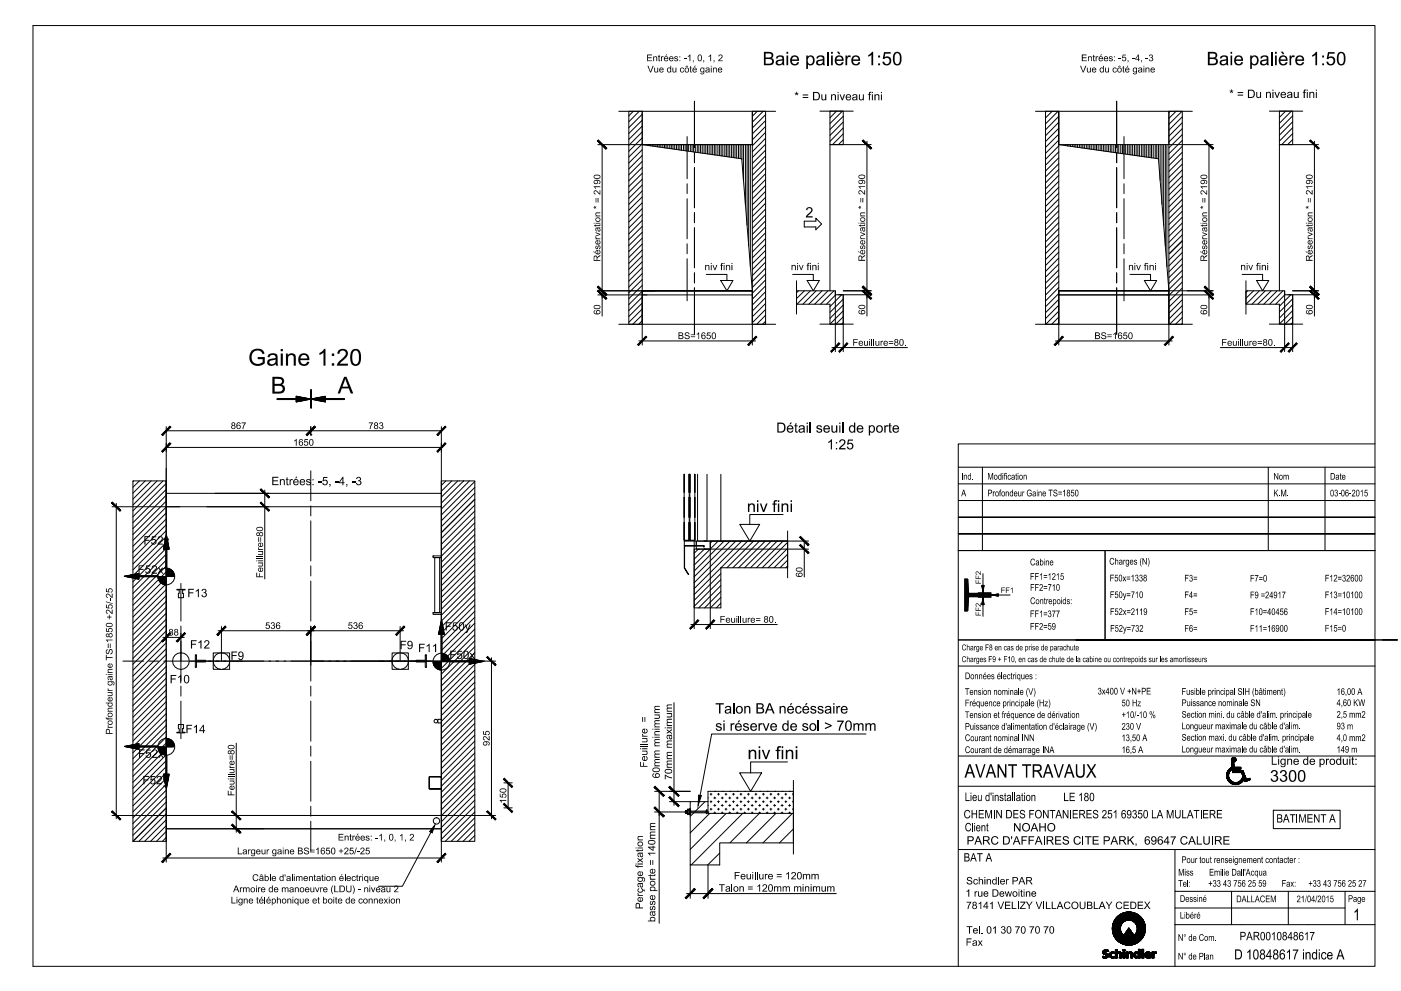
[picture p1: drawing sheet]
<svg xmlns="http://www.w3.org/2000/svg" width="420mm" height="297mm" viewBox="0 0 420 297" stroke-linecap="round" stroke-linejoin="round" font-family="sans-serif">
<g fill="none" stroke="#000" stroke-width=".3">
<path d="M9.9 7.7h402.5v281.9h-402.5zM185.6 33.4h47M188.6 33.4h4v63.8h-4zM189.9 33.4l-1.3 1.3M191.7 33.4l-3.1 3.1M192.6 33.4v9.9h33M192.6 39.5l-4 4.1M192.6 37.8l-4 4M192.6 36l-4 4M192.6 34.2l-4 4.1M208.3 30.4v13.8M225.6 33.4h4v63.8h-4z"/>
<path d="M225.6 33.4v9.9M227.1 33.4l-1.5 1.4M228.9 33.4l-3.3 3.2M229.6 39.7l-4 4M229.6 37.9l-4 4M229.6 36.2l-4 3.9M229.6 34.4l-4 4M245.9 33.3h10M248.9 33.3h4v10h-4zM249.1 33.3l-.2 .2M250.9 33.3l-2 2M252.6 33.3l-3.7 3.7"/>
<path d="M252.9 38.4l-4 4M252.9 36.6l-4 4M252.9 34.8l-4 4M310.5 33.4h47.1M313.8 33.4l-.3 .2M315.5 33.4l-2 1.9M317.3 33.4l-3.8 3.7M317.5 33.4v63.8h-4v-63.8h4v9.9h33M317.5 38.4l-4 4M317.5 36.7l-4 4M317.5 34.9l-4 4M334.9 30.4v13.8"/>
<path d="M350.5 33.4h4.1v63.8h-4.1zM350.5 33.4v9.9M350.9 33.4l-.4 .3M352.7 33.4l-2.2 2.1M354.5 33.4l-4 3.9M354.6 38.6l-4.1 3.9M354.6 36.8l-4.1 4M354.6 35l-4.1 4M380.7 33.3h10M383.7 33.3h4v10h-4zM383.8 33.3l-.1 .1M385.6 33.3l-1.9 1.9"/>
<path d="M387.3 33.3l-3.6 3.7M387.7 38.3l-4 4M387.7 36.5l-4 4M387.7 34.7l-4 4M179.3 43.3h46.3M180.6 43.3v51.4M192.6 59l-4 4M192.6 57.2l-4 4.1M192.6 55.5l-4 4M192.6 53.7l-4 4M192.6 51.9l-4 4M192.6 50.2l-4 4"/>
<path d="M192.6 48.4l-4 4M192.6 46.6l-4 4M192.6 44.9l-4 4M192.6 43.1l-4 4M192.6 41.3l-4 4M192.6 43.3l29.8 4.3 3.2 39.6M194.6 43.3v.3M195.1 43.3v.4M195.7 43.3v.5M196.1 43.3v.6M196.7 43.3v.6M197.2 43.3v.7"/>
<path d="M197.7 43.3v.8M198.2 43.3v.9M198.8 43.3v.9M199.3 43.3v1M199.8 43.3v1.1M200.3 43.3v1.2M200.9 43.3v1.2M201.3 43.3v1.3M201.8 43.3v1.4M202.3 43.3v1.4M202.9 43.3v1.5M203.4 43.3v1.6"/>
<path d="M203.9 43.3v1.7M204.4 43.3v1.7M205 43.3v1.8M205.5 43.3v1.9M206 43.3v2M206.1 40.9v12.7M206.1 55.1v2.9M206.1 59.6v12M206.4 43.3v2M207 43.3v2.1M207.5 43.3v2.2M208 43.3v2.3"/>
<path d="M208.3 45.8v3M208.3 50.2v12.1M208.5 43.3v2.3M209.1 43.3v2.4M209.6 43.3v2.5M210.1 43.3v2.5M210.6 43.3v2.6M211.1 43.3v2.7M211.7 43.3v2.8M212.2 43.3v2.8M212.7 43.3v2.9M213.2 43.3v3"/>
<path d="M213.7 43.3v3.1M214.2 43.3v3.1M214.7 43.3v3.2M215.3 43.3v3.3M215.8 43.3v3.4M216.3 43.3v3.4M216.8 43.3v3.5M217.4 43.3v3.6M217.8 43.3v3.6M218.3 43.3v3.7M218.8 43.3v3.8M219.4 43.3v3.9"/>
<path d="M219.9 43.3v3.9M220.4 43.3v4M220.9 43.3v4.1M221.5 43.3v4.2M222 43.3v4.2M222.5 43.3v4.5M223 43.3v10.7M223.5 43.3v18M224.1 43.3v24.2M224.5 43.3v30.4M225 43.3v36.6M229.6 45l-4 4"/>
<path d="M229.6 43.2l-4 4M229.6 59.1l-4 4M229.6 57.4l-4 4M229.6 55.6l-4 4M229.6 53.8l-4 4M229.6 52.1l-4 3.9M229.6 50.3l-4 4M229.6 48.5l-4 4M229.6 46.7l-4 4.1M229.6 41.4l-4 4.1M252.9 41.9l-1.5 1.4M252.9 40.1l-3.2 3.2"/>
<path d="M260 42.3v52.4M261.3 43.3h-12.4v43.9M317.5 59.6l-4 4.1M317.5 57.9l-4 4M317.5 56.1l-4 4M317.5 54.4l-4 4M317.5 52.6l-4 4M317.5 50.8l-4 4M317.5 49.1l-4 3.9M317.5 47.3l-4 4M317.5 45.5l-4 4M317.5 43.7l-4 4.1"/>
<path d="M317.5 42l-4 4M317.5 40.2l-4 4M317.5 43.3l29.9 4.3 3.1 39.6M319.6 43.3v.3M320.1 43.3v.4M320.6 43.3v.5M321.1 43.3v.6M321.7 43.3v.6M322.1 43.3v.7M322.7 43.3v.8M323.2 43.3v.9M323.7 43.3v.9"/>
<path d="M324.2 43.3v1M324.7 43.3v1.1M325.2 43.3v1.2M325.8 43.3v1.2M326.3 43.3v1.3M326.8 43.3v1.4M327.3 43.3v1.4M327.9 43.3v1.5M328.4 43.3v1.6M328.8 43.3v1.7M329.3 43.3v1.7M329.9 43.3v1.8"/>
<path d="M330.4 43.3v1.9M330.9 43.3v2M331.4 43.3v2M332 43.3v2.1M332.5 43.3v2.2M333 43.3v2.3M333.4 43.3v2.3M334 43.3v2.4M334.5 43.3v2.5M334.9 45.8v3M334.9 50.2v12.1M335.1 43.3v2.5"/>
<path d="M335.5 43.3v2.6M336.1 43.3v2.7M336.6 43.3v2.8M337.1 40.9v12.7M337.1 55.1v2.9M337.1 59.6v12M337.6 43.3v2.9M338.2 43.3v3M338.7 43.3v3.1M339.2 43.3v3.1M339.7 43.3v3.2M340.2 43.3v3.3"/>
<path d="M340.7 43.3v3.4M341.2 43.3v3.4M341.7 43.3v3.5M342.3 43.3v3.6M342.8 43.3v3.6M343.3 43.3v3.7M343.8 43.3v3.8M344.4 43.3v3.9M344.9 43.3v3.9M345.3 43.3v4M345.8 43.3v4.1M346.4 43.3v4.2"/>
<path d="M346.9 43.3v4.2M347.4 43.3v4.5M347.9 43.3v10.7M348.5 43.3v18M349 43.3v24.2M349.5 43.3v30.4M350 43.3v36.6M350.5 43.3h13.3M354.6 59.8l-4.1 4M354.6 58l-4.1 4M354.6 56.3l-4.1 3.9M354.6 54.5l-4.1 4"/>
<path d="M354.6 52.7l-4.1 4M354.6 50.9l-4.1 4M354.6 49.2l-4.1 4M354.6 47.4l-4.1 4M354.6 45.6l-4.1 4.1M354.6 43.9l-4.1 4M354.6 42.1l-4.1 4M354.6 40.3l-4.1 4M362.6 43.3v51.4M387.7 41.8l-1.5 1.5M387.7 40l-3.3 3.3M394.2 42.3v52.4"/>
<path d="M395.4 43.3h-11.7v43.9M192.6 78.5l-4 4M192.6 76.7l-4 4M192.6 74.9l-4 4.1M192.6 73.2l-4 4M192.6 71.4l-4 4M192.6 69.6l-4 4M192.6 67.9l-4 3.9M192.6 66.1l-4 4M192.6 64.3l-4 4M192.6 62.5l-4 4M192.6 60.8l-4 4"/>
<path d="M206.1 73.1v3M206.1 77.6v12.6M208.3 63.8v3M208.3 68.3v12M229.6 62.7l-4 4M229.6 78.6l-4 4M229.6 76.8l-4 4M229.6 75.1l-4 3.9M229.6 73.3l-4 4M229.6 71.5l-4 4M229.6 69.8l-4 3.9M229.6 68l-4 4"/>
<path d="M229.6 66.2l-4 4M229.6 64.4l-4 4.1M229.6 60.9l-4 4M241.2 66.3h3.5v-.9l1.7 1.7-1.7 1.8v-.9h-3.5zM317.5 79.1l-4 4M317.5 77.3l-4 4.1M317.5 75.6l-4 4M317.5 73.8l-4 4M317.5 72.1l-4 3.9M317.5 70.3l-4 4M317.5 68.5l-4 4M317.5 66.7l-4 4"/>
<path d="M317.5 65l-4 4M317.5 63.2l-4 4M317.5 61.4l-4 4M334.9 63.8v3M334.9 68.3v12M337.1 73.1v3M337.1 77.6v12.6M354.6 72.2l-4.1 4 4.1-4M354.6 79.2l-4.1 4M354.6 77.5l-4.1 4M354.6 75.7l-4.1 4M354.6 74l-4.1 3.9"/>
<path d="M354.6 70.4l-4.1 4M354.6 68.6l-4.1 4M354.6 66.8l-4.1 4.1M354.6 65.1l-4.1 4M354.6 63.3l-4.1 4M354.6 61.6l-4.1 4M179.3 87.2h46.3M179.3 88.4h14.7M185.6 97.2h47M192.6 87.2v1.2h33v8.8M192.6 87.2h33v1.2M192.6 87.2h33z"/>
<path d="M192.6 82l-4 4M192.6 80.2l-4 4M192.6 96.1l-1.1 1.1M192.6 94.4l-2.8 2.8M192.6 92.6l-4 4M192.6 90.8l-4 4.1M192.6 89.1l-4 4M192.6 87.3l-4 4M192.6 85.6l-4 3.9M192.6 83.8l-4 4M192.6 87.2v16.2M208.3 81.8v3"/>
<path d="M208.3 86.3v13.9M211.8 82.3h6.2v1.8M216.1 84.1h3.7l-1.8 3.1zM225.6 87.2v16.2M229.6 96.3l-.9 .9M229.6 94.5l-2.7 2.7M229.6 92.8l-4 3.9M229.6 91l-4 4M229.6 89.2l-4 4M229.6 87.4l-4 4M229.6 85.7l-4 4M229.6 83.9l-4 4"/>
<path d="M229.6 82.1l-4 4M229.6 80.3l-4 4.1M237.7 82.3h6.2v1.8M238.9 84.2v9.9M239.5 87.2l-.6 .6M241.2 87.2l-2.3 2.3M242 84.1h3.7l-1.8 3.1zM243 87.2l-4 4M244.8 87.2l-4 4M245.9 97.2h10M246.5 87.2l-3.9 4M248.3 87.2l-4 4"/>
<path d="M248.9 87.2h-10v4h10v6h4v-8.9h-.8M248.9 87.2h1.6v1.1h10.8M250.1 87.2l-4 4M250.5 87.2v18.2M250.6 88.3l-2.8 2.9M252.4 88.3l-3.5 3.6M252.9 87.2h8.4M252.9 96.7l-.4 .5M252.9 95l-2.2 2.2M252.9 93.2l-4 4M252.9 91.4l-4 4M252.9 89.7l-4 3.9"/>
<path d="M252.9 88.3v17.1M310.5 97.2h47.1M317.5 87.2v1.2h33v8.8M317.5 87.2h33v1.2h-33M317.5 87.2h33zM317.5 96.8l-.4 .4M317.5 95l-2.1 2.2M317.5 93.3l-3.9 3.9M317.5 91.5l-4 4M317.5 89.7l-4 4M317.5 88l-4 3.9M317.5 86.2l-4 4"/>
<path d="M317.5 84.4l-4 4M317.5 82.6l-4 4.1M317.5 80.9l-4 4M317.5 87.2v16.2M334.9 81.8v3M334.9 86.3v13.9M338.9 82.3h6.1v1.8M343.2 84.1h3.7l-1.9 3.1zM350.2 88.4h13.6M350.5 87.2v16.2M350.5 87.2h13.3M354.6 96.9l-.3 .3"/>
<path d="M354.6 95.2l-2.1 2M354.6 93.4l-3.8 3.8M354.6 91.6l-4.1 4M354.6 89.9l-4.1 4M354.6 88.1l-4.1 4M354.6 86.3l-4.1 4M354.6 84.5l-4.1 4.1M354.6 82.8l-4.1 4M354.6 81l-4.1 4M372.5 82.3h6.2v1.8M373.7 87.2h11.6v1.1h2.4v8.9h-4v-6h-10zM373.7 84.2v9.9"/>
<path d="M374.2 87.2l-.5 .5M375.9 87.2l-2.2 2.2M376.8 84.1h3.7l-1.8 3.1zM377.7 87.2l-4 4M379.5 87.2l-4 4M380.7 97.2h10M381.2 87.2l-4 4M383 87.2l-4 4M384.8 87.2l-4 4M385.3 87.2v18.2M385.3 88.3l-2.7 2.9M386.2 88.3h9.2"/>
<path d="M387.1 88.3l-3.4 3.5M387.7 87.2h7.7M387.7 96.6l-.5 .6M387.7 94.9l-2.3 2.3M387.7 93.1l-4 4M387.7 91.3l-4 4M387.7 89.6l-4 4M387.7 88.3v17.1M83.1 119.5h9.4M83.1 119.5l9.9 .1M88.8 118.7l4.4 .9-4.4 .9zM88.8 119.9h3"/>
<path d="M88.8 118.8l.7 .1M88.8 118.9h.9M88.8 119h1.4M88.8 119.1h1.6M88.8 119.1l2.1 .1M88.8 119.2h2.3M88.8 119.3h2.8M88.8 119.3l3.3 .1M88.8 118.8h.2M91.6 119.9l-2.8 .1M92.3 119.8h-3.5M92.7 119.7l-9.6 .1"/>
<path d="M93.2 116.9v5.4M93.2 119.6l4.4-.9v1.8zM93.3 116.9v5.4M93.4 116.9v5.4M93.5 119.6h9.8M93.7 119.7h9.6M93.9 119.5h9.4M94.1 119.8h3.5M94.4 119.4h3.2M94.6 119.9h3M94.9 119.9h2.7M94.9 119.3h2.7"/>
<path d="M95.3 119.2h2.3M95.6 119.2h2M96 119.1h1.6M96.3 119h1.3M96.7 118.9h.9M97 118.9h.6M103.3 119.6l-20.2 .1M191.6 102.2h35M249.5 104.2h22.6M316.5 102.2h35.1M366 104.2h21.7M49.9 127.9v64.4"/>
<path d="M49.9 134.1h82.5M49.9 129.1h82.5M88.8 120.2h1.6M88.8 120.1h2.3M89.2 120.4h-.4M89.7 120.3l-.9 .1M90.2 120.2l-1.4 .1M90.9 120.1h-2.1M93.2 130.3h.1M93.2 127.9v2.5M95.3 120.1h2.3M95.6 120.1h2"/>
<path d="M96 120.2h1.6M96.3 120.2h1.3M96.7 120.3h.9M97.2 120.4h.4M132.4 127.9v130.5M412.4 133.1h-125v156.5M33.6 151.9h20.3M34.9 150.9v94.5M40 144.1l-.1 .2M41.8 144.1l-1.9 2M43.5 144.1l-3.6 3.7M45.3 144.1l-5.4 5.5"/>
<path d="M47.1 144.1l-7.2 7.3M48.9 144.1l-9 9M49.9 151.9v92.5h82.5v2M49.9 144.1v108.1h-10v-108.1h10v7.8h82.5v-2M49.9 147.9h82.5M49.9 159l-10 10M49.9 157.3l-10 10M49.9 155.5l-10 10M49.9 153.8l-10 9.9M49.9 152l-10 10M49.9 150.2l-10 10M49.9 148.4l-10 10.1"/>
<path d="M49.9 146.7l-10 10M49.9 144.9l-10 10M62 151.9h18.7M79.4 146.9v26.6M93.2 141.1v9M93.2 151.6v3M93.2 156.1v12M133.7 144.1l-1.3 1.4M135.5 144.1l-3.1 3.1M137.3 144.1l-4.9 4.9M139 144.1h3.4v108.1h-10v-5.8M139 144.1h-6.6v102.3"/>
<path d="M139 144.1l-6.6 6.7M140.8 144.1l-8.4 8.5M142.4 158.5l-10 10M142.4 156.7l-10 10M142.4 154.9l-10 10M142.4 153.2l-10 10M142.4 151.4l-10 10M142.4 149.6l-10 10M142.4 147.9l-10 10M142.4 146.1l-10 10M142.4 144.3l-10 10M205.2 147.6v-5.4v19.8h1.5v-19.8v5.4"/>
<path d="M205.2 156.6v5.4zM205.2 149.1v6M205.2 156.6v5.4h1.5v-5.4v5.4v-5.4M206.7 142.2v5.4M206.7 149.1v6M206.9 147.6v-5.4v19.8h1.5v-19.8v5.4M206.9 156.6v5.4v-5.4v5.4h1.5v-5.4v5.4v-5.4M206.9 149.1v6M206.9 142.2v5.4M208.4 142.2v5.4M208.4 149.1v6M209.2 142.2v20h2.8v-20"/>
<path d="M216.2 142.2v20h-3.2v2.4M221.9 157.2h5.9l-2.9 5zM234.9 154.2h-10v3M236.2 159.2v14M287.4 155h125h-125M287.4 140h125M287.4 145h125M287.4 150h125M294.6 140v25M380.4 140v25M397.4 140v25M37.3 172.7l4.3-.8v1.7z"/>
<path d="M37.5 172.7h9.9h-10.1M37.7 172.6h9.7M37.7 172.8h14.7M38 172.6h9.4M38 172.9h9.4M38.2 172.6h3.4M38.2 172.9h3.4M38.7 172.5h2.9M38.7 173h2.9M39.1 172.3h2.5M39.1 173.1h2.5M39.4 172.3h2.2"/>
<path d="M39.6 172.3h2M39.6 173.2h2M40.1 172.2h1.5M40.1 173.3h1.5M40.3 173.4h1.3M40.5 172.1h1.1M40.5 173.4h1.1M41 173.5h.6M41 172h.6M41.5 173.6h.1M41.5 171.9h.1M47.4 172.8v.1"/>
<path d="M47.6 172.8l-.2 .3M47.7 172.8l-.3 .4M47.9 172.8l-.5 .5M48 172.8l-.6 .6M48.2 172.8l-.8 .7M48.3 172.8l-.8 .9M48.6 172.8l-1 1M48.7 172.8l-1.1 1.1M48.9 172.8l-1.2 1.2M49 172.8l-1.3 1.3M49.1 164.5v.1M49.1 164v.6"/>
<path d="M49.1 172.8l-1.3 1.4M49.2 163.5v1.1M49.3 163.3v1.3M49.3 163v1.6M49.3 172.8l-1.5 1.5M49.4 162.6v2M49.4 172.8l-1.5 1.6M49.5 162.1v2.5M49.6 161.9v2.7M49.6 172.8l-1.7 1.7M49.6 161.4v3.2M49.7 161.2v3.4"/>
<path d="M49.7 172.8l-1.7 1.7M49.8 160.7v9.6M49.9 178.5l-10 10M49.9 176.7l-10 10M49.9 175l-10 10M49.9 173.2l-10 10M49.9 169.7l-10 10M49.9 167.9l-10 10M49.9 166.1l-10 10M49.9 164.3l-10 10.1M49.9 162.6l-10 10M49.9 160.8l-10 10"/>
<path d="M49.9 174.7l-.6 .6M49.9 174.4l-.8 .8M49.9 174.2l-.9 .9M49.9 173.9l-1.1 1.1M49.9 173.1l-1.7 1.6M49.9 173l-1.7 1.7M49.9 172.4l1.6-1.5-1.6 1.7M49.9 175.2l-.1 .1M49.9 175.1l-.3 .2M49.9 174.8l-.5 .5M49.9 174.5l-.8 .7M49.9 174.1l-1.1 1"/>
<path d="M49.9 173.8l-1.2 1.2M49.9 173.7l-1.3 1.3M49.9 173.5l-1.4 1.4M49.9 173.4l-1.5 1.4M49.9 160.2l.8 4.4h-1.7zM49.9 160.2v10.2M50 160.7v9.6M50 172.8l1.7-1.7-3.6 3.5M50.1 161.2v3.4M50.1 170.3l-.2 .3M50.2 161.6v3M50.2 170.3l-.3 .4"/>
<path d="M50.2 162.1v2.5M50.3 162.3v2.3M50.3 170.3l-.4 .6M50.4 162.6v2M50.4 163v1.6M50.4 170.4l-.5 .6M50.5 163.5v1.1M50.6 163.7v.9M50.6 170.4l-.7 .7M50.7 164.2v.4M50.7 170.5l-.8 .8M50.8 170.5l-10.9 10.9"/>
<path d="M50.9 170.5l-1 1M51 170.6l-1.1 1.1M51 170.6l-1.1 1.2M51.2 170.7l-1.3 1.3M51.3 170.7l-1.4 1.4M51.3 170.8l-1.4 1.5M51.5 171l-1.6 1.7M51.8 171.2l-1.6 1.6M51.8 171.3l-1.5 1.5M51.9 171.4l-1.5 1.4M51.9 171.5l-1.3 1.3M52 171.5l-1.3 1.3"/>
<path d="M52.1 171.6l-1.3 1.2M52.1 171.7l-1.1 1.1M52.1 171.8l-1 1M52.2 171.9l-.9 .9M52.2 172l-.8 .8M52.3 172.3l-.6 .5M52.3 172.1l-.8 .7M52.3 172.3l-.5 .5M53 176.7h2.5v.1h-.7l.2 2.4h-1.5l.2-2.4h-.7zM54.3 174.9v11.2M76.9 167.5h2M76.9 166.9h2"/>
<path d="M93.2 169.6v3M93.2 174.2v11.9M129.9 166.6h2.5v.5h-2.5zM130.4 167.1h1.5v16.5h-1.5zM142.4 179.7l-10 10M142.4 177.9l-10 10M142.4 176.1l-10 10M142.4 174.4l-10 10M142.4 172.6l-10 10M142.4 170.9l-10 9.9M142.4 169.1l-10 10M142.4 167.3l-10 10"/>
<path d="M142.4 165.6l-10 10M142.4 163.8l-10 10M142.4 162l-10 10M142.4 160.2l-10 10.1M205.2 170.3l1.3 1.9zM205.2 163.5l.1 6.7zM205.2 162.2h3.6v1.3h-3.6zM205.3 163.5h5.8v.5v-.3zM208.2 162.2v26.2M209.5 164.6l-1.3 1.2M211.2 162.2h31.3M211.2 164.6h.1"/>
<path d="M211.2 162.2h.1M211.2 164.6l-3 3M213 164.6h-4.2v-2.4h27.4v8h-20v12h-8v-17.6h34.3M213 164.6l-4.8 4.8M213 162.2v26.2M213.6 162.2l-.6 .6M215.4 162.2l-2.4 2.3M216.2 179.1l-3.2 3.1M216.2 177.3l-4.9 4.9M216.2 175.5l-6.7 6.7M216.2 173.7l-8 8M216.2 172l-8 8"/>
<path d="M217.2 162.2l-9 9M218.9 162.2l-10.7 10.7M220.7 162.2l-12.5 12.5M222.4 162.2l-14.2 14.2M224.2 162.2l-16 16M226 162.2l-8 8M227.8 162.2l-8 8M229.5 162.2l-8 8M231.3 162.2l-8 8M233.1 162.2l-8 8M234.9 162.2l-8 8M236.2 169.6l-.5 .6"/>
<path d="M236.2 167.9l-2.3 2.3M236.2 166.1l-4.1 4.1M236.2 164.3l-5.8 5.9M236.2 162.6l-7.6 7.6M241.2 162.2v10.7M287.4 160h125h-125M287.4 165h125h-125M287.4 165h125M289.3 174.8l1-1-.1-.2h-.9v9.5h.7M289.4 173.6h-.1M289.6 173.6l-.3 .2M289.8 173.6l-.5 .5"/>
<path d="M290.1 173.6l-.8 .7M290.2 173.7l-.9 .8M290.2 173.8l.3 3.9M290.3 174.5l-1 .9M290.3 174.2l-1 1M290.3 174l-1 1M290.3 175.1l-1 1M290.3 174.9l-1 1M290.3 174.7l-1 .9M290.4 175.8l-1.1 1M290.4 175.6l-1.1 .9M290.4 175.3l-1.1 1"/>
<path d="M290.4 176.4l-1.1 1.1M290.4 176.2l-1.1 1M290.4 176l-1.1 1M290.4 179.7l-1.1 1.1M290.4 179.5l-1.1 1.1M290.4 177.2l-1.1 1.2M290.4 177l-1.1 1.1M290.4 176.8l-1.1 1.1M290.4 176.6l-1.1 1.1M290.5 179.3l-1.2 1.1M290.5 179l-1.2 1.2M290.5 177.7l-1.2 1.1"/>
<path d="M290.5 177.5l-1.2 1.1M290.5 179l-.3 3.9M290.5 177.7l2.8 .1M290.6 177.8l-1.3 1.2M290.8 177.8l-1.5 1.5M291 177.8l-1.7 1.7M291.2 177.8l-1.9 1.9M291.5 177.8l-2.2 2.2M291.7 177.8l-1.1 1.1M291.9 177.8l-1 1.1M292.1 177.8l-1 1.1M292.3 177.8l-1 1.1"/>
<path d="M292.6 177.8l-1 1.1M292.8 177.8l-1 1.1M293 177.8l-1 1.1M293.3 178.9l-2.8 .1M293.3 177.8l-1 1.1M293.4 177.7h3.8v1.3h-3.8M293.4 177.7l-.1 .1M293.6 177.7l-1.1 1.2M293.8 177.7l-1.1 1.2M294.1 177.7l-1.2 1.2M294.3 177.7l-1.2 1.2M294.5 175.5v.1"/>
<path d="M294.5 177.7l-1.1 1.2M294.5 175.7v-.2v.4M294.6 176.1v-.6v.8M294.6 175.5v1M294.7 176.7v-1.2v1.4M294.7 179.8v1.4v-1.2M294.7 177.1v-1.6v1.8M294.7 179.4v1.8v-1.6M294.8 177.7l-1.4 1.3-.1-.2M294.8 175.5v2M294.8 179.2v2M294.8 177.5v-2v2.2"/>
<path d="M294.8 179v2.2v-2M294.8 175.5h-.3l.3 2.2M294.8 179l-.3 2.2h.3M294.8 179l.3 2.2h-.3M294.8 175.5h.3l-.3 2.2M294.8 172v3.5M294.8 177.2v-1.7v1.8M294.8 179.4v1.8v-1.7M294.9 175.5v1.5M294.9 179.7v1.5M294.9 176.6v-1.1v1.2M294.9 180v1.2v-1.1"/>
<path d="M295 176.2v-.7v.9M295 177.7l-1.3 1.3M295 175.5v.5M295 175.6v.2M295.2 177.7l-1.3 1.3M295.4 177.7l-1.2 1.3M295.6 177.7l-1.2 1.3M295.9 177.7l-1.3 1.3M296.1 177.7l-1.3 1.3M296.3 177.7l-1.3 1.3M296.5 177.7l-1.2 1.3M296.8 177.7l-1.3 1.3"/>
<path d="M297 177.7l-1.3 1.3M297.2 178.9l-.1 .1M297.2 178.7l-.3 .3M297.2 178.4l-.5 .6M297.2 178.2l-.8 .8M297.2 178l-1 1M297.2 177.8l-1.2 1.2M297.2 178.4h5.7M297.4 178.4h2h-1.9M297.4 178.3h2h-1.8M297.8 178.4h1.6h-1.4M297.8 178.3h1.6h-1.4"/>
<path d="M298.1 178.5h1.3M298.2 178.2h1.2M298.4 178.5h1h-.8M298.4 178.2h1h-.8M298.7 178.6h.7h-.5M298.8 178.1h.6h-.5M299.2 178.6h.2M299.2 178.1h.2l-2.2 .3M299.3 178.1l.1 .5-2.2-.2M299.3 178.6h.1M331.4 165v26.8M36.9 198.2h6.2"/>
<path d="M44.6 198.2h3M48.8 191.1h6.5M49.1 198.2h99.5M49.9 199.7l-10 10M49.9 198l-10 9.9M49.9 196.2l-10 10M49.9 194.4l-10 10M49.9 192.7l-10 9.9M49.9 190.9l-10 10M49.9 189.1l-10 10M49.9 187.3l-10 10.1M49.9 185.6l-10 10"/>
<path d="M49.9 183.8l-10 10M49.9 182l-10 10M49.9 180.3l-10 10M54.3 187.7v16.4M58.6 196.3h.3v1.6h2.8v.5h-2.8v1.6h-.3zM64 198.4v2.2h2.2M65.4 189.1h55.6M66.2 195.7h-2.2v2.2M66.4 187.8v10.4M66.7 195.7h2.2v2.2M68.9 198.4v2.2h-2.2M93.2 187.7v16.4"/>
<path d="M117.6 198.4v2.2h2.2M119.8 195.7h-2.2v2.2M120 187.8v10.4M120.3 195.7h2.2v2.2M122.5 198.4v2.2h-2.2M124.8 197.9h2.7v-1.6h.4v3.7h-.4v-1.6h-2.7zM129.9 183.6h2.5v.6h-2.5zM129.9 198.3h5M129.9 198.3v.1M130.1 198.3l-.2 .2M130.2 198.3l-.3 .4M130.4 198.3l-.5 .5"/>
<path d="M130.5 198.3l-.6 .6M130.7 198.3l-.7 .8M130.8 198.3l-.8 .8M131 198.3l-1 1M131.1 198.3l-1 1M131.3 198.3l-1.2 1.1M131.4 198.3l-1.2 1.2M131.5 198.3l-1.3 1.3M131.6 189.7v.4M131.7 189.3v.8M131.7 198.3l-1.4 1.4M131.7 189v1.1"/>
<path d="M131.8 188.8v1.3M131.8 198.3l-1.5 1.5M131.9 188.3v1.8M131.9 198.3l-1.5 1.6M132 187.8v2.3M132.1 187.4v2.7M132.1 187.2v2.9M132.1 198.3l-1.6 1.6M132.2 186.7v3.4M132.2 198.3l-1.7 1.7M132.4 199.9l-.8 .8M132.4 199.6l-1.1 1"/>
<path d="M132.4 199.5l-1.1 1.1M132.4 199.1l-1.4 1.3M132.4 198.6l-1.6 1.6M132.4 198.5l-1.7 1.7M132.4 199.7l-.9 1M132.4 199.3l-1.2 1.2M132.4 199.2l-1.3 1.3M132.4 198.9l-1.5 1.5M132.4 198.8l-1.6 1.5M132.4 185.8l.9 4.3h-1.8zM132.4 185.8v10M132.4 186v9.9"/>
<path d="M132.5 186.4v9.4M132.6 186.9v3.2M132.6 195.8l-.2 .3M132.7 187.4v2.7M132.7 195.9l-.3 .3M132.8 187.8v2.3M132.8 195.9l-.4 .4M132.9 188.3v1.8M133 195.9l-.6 .6M133 188.8v1.3M133.1 189.3v.8M133.1 195.9l-.7 .7"/>
<path d="M133.1 189.5v.6M133.3 189.9v.2M133.3 196l-.9 .9M133.4 196l-1 1.1M133.5 196.1l-1.1 1.1M133.6 196.1l-1.2 1.3M133.7 196.2l-1.3 1.3M133.8 196.3l-1.4 1.3M133.8 196.3l-1.4 1.5M133.9 196.4l-1.5 1.5M134 196.4l-1.6 1.6M134.1 196.5l-1.7 1.7"/>
<path d="M134.1 196.6l-3.5 3.5M134.2 196.6l-1.7 1.7M134.3 196.7l-1.6 1.6M134.4 196.8l-1.6 1.5M134.4 196.9l-1.4 1.4M134.5 196.9l-1.4 1.4M134.5 197.1l-1.3 1.2M134.6 197.1l-1.2 1.2M134.6 197.2l-1.1 1.1M134.6 197.3l-1 1M134.7 197.4l-.9 .9M134.7 197.5l-.8 .8"/>
<path d="M134.8 197.6l-.7 .7M134.8 197.7l-.6 .6M135 198.1h9.4M135 198.4h9.4M140.7 197.4l4.4 .8-4.4 .9zM140.7 197.4h.4M140.7 197.5h.6M140.7 197.5l1.1 .1M140.7 197.7h1.4M140.7 197.7h1.8M140.7 197.8h2.1M140.7 197.8l2.5 .1"/>
<path d="M140.7 197.9l3 .1M140.7 198h3.5M140.7 199h.6M140.7 198.8h1.8M140.7 198.5h3M140.7 198.5h3.2M141.1 199.1h-.4M141.8 198.9h-1.1M142.3 198.8h-1.6M142.4 199.1l-10 10.1M142.4 197.4l-10 10M142.4 195.6l-10 10"/>
<path d="M142.4 193.8l-10 10M142.4 192.1l-10 10M142.4 190.3l-10.5 10.5M142.4 188.6l-10 9.9M142.4 186.8l-10 10 .8-.8M142.4 185l-10 10M142.4 183.2l-10 10.1M142.4 181.4l-10 10.1M143 198.7h-2.3M143.5 198.6h-2.8M144.9 198.3h-9.9M144.9 198.2h-9.9h10.1"/>
<path d="M147.4 197.1v48.3M207.2 187.2h25.9M216.2 180.8l-1.4 1.4M287.4 199.6h125M290 183.1l.3-.2zM290.3 182.7l-.5 .4M290.3 182.4l-.8 .7M290.3 182.2l-1 .9M290.3 181.9l-1 1M290.3 181.7l-1 1M290.4 181.2l-1.1 1M290.4 181.4l-1.1 1"/>
<path d="M290.4 181l-1.1 1M290.4 180.7l-1.1 1M290.4 180.5l-1.1 1M290.4 180.3l-1.1 1M290.4 180l-1.1 1.1M294.5 181.1v.1M294.5 180.8v.4v-.2M294.6 180.4v.8v-.6M294.6 180.2v1M294.8 181.2v3.5M295 180.3v.9v-.7M295 180.7v.5"/>
<path d="M295 180.9v.2M322.7 191.8h.1M330.1 191.8h.1M391.1 191.8h-61h88.9h-4.3M407.4 191.8h5h-125h125M49.9 219.2l-10 10M49.9 217.4l-10 10M49.9 215.6l-10 10M49.9 213.9l-10 10M49.9 212.1l-10 10M49.9 210.3l-10 10M49.9 208.6l-10 10"/>
<path d="M49.9 206.8l-10 10M49.9 205l-10 10M49.9 203.2l-10 10.1M49.9 201.5l-10 10M53.5 217.2h1.5l-.2 2.3h.7v.2h-2.5v-.2h.7zM54.3 205.7v3M54.3 210.1v11.3M93.2 205.7v3M93.2 210.1v12.1M131.3 215.6h1.1v1.1h-1.1zM132.4 200.2l-.6 .5M132.4 200.7l-.1 .1"/>
<path d="M132.4 200.6l-.2 .2M132.4 200.4l-.4 .4M132.4 200l-.7 .7M142.4 218.6l-10 10M142.4 216.8l-10 10M142.4 215.1l-10 9.9M142.4 213.3l-10 10M142.4 211.5l-10 10M142.4 209.8l-10 10M142.4 208l-10 10M142.4 206.2l-10 10M142.4 204.5l-10 10"/>
<path d="M142.4 202.7l-10 10M142.4 200.9l-10 10M202.1 210.6v30.8M303.5 216.7v2M318.9 216.7v2M360.1 206.2v2.1M370.3 206.2v2.1M372.9 206.2v2.1M37.3 223.7l4.3-.8v1.7zM37.5 223.7h9.9h-10.1M37.5 223.8h9.9M37.7 223.9h14.7"/>
<path d="M37.7 223.6h9.7M38 223.6h9.4M38.2 223.9h3.4M38.4 223.5h3.2M38.7 224h2.9M38.9 223.4h2.7M38.9 224.1h2.7M39.4 223.4h2.2M39.4 224.2h2.2M39.6 223.3h2M39.9 223.2h1.7M39.9 224.2h1.7"/>
<path d="M40.1 224.3h1.5M40.3 223.1h1.3M40.3 224.4h1.3M40.8 223.1h.8M40.8 224.5h.8M41 223h.6M41.3 224.5h.3M41.5 222.9h.1M47.4 223.9h.1M47.6 223.9l-.2 .2M47.7 223.9l-.3 .3M47.9 223.9l-.5 .4"/>
<path d="M48 223.9l-.6 .6M48.2 223.9l-.8 .6M48.3 223.9l-.8 .8M48.5 223.9l-1 .8M48.6 223.9l-1 1M48.9 223.9l-1.2 1.1M49 232.1h1.7l-.8 4.3zM49 223.9l-1.3 1.2M49.1 232.1v.1M49.1 232.1v.6M49.1 223.9l-1.3 1.3M49.2 232.1v1.1"/>
<path d="M49.3 232.1v1.3M49.3 232.1v1.5M49.3 223.9l-1.5 1.4M49.4 232.1v2M49.4 223.9l-1.5 1.5M49.5 232.1v2.5M49.6 232.1v2.7M49.6 223.9l-1.7 1.6M49.6 232.1v3.1M49.7 232.1v3.4M49.7 223.9l-1.7 1.7M49.8 236l.1-9.8-10 10.1"/>
<path d="M49.9 221.4v14.8M49.9 238.6l-10 10M49.9 236.9l-10 9.9M49.9 235.1l-10 10M49.9 233.3l-10 10M49.9 231.6l-10 10M49.9 229.8l-10 10M49.9 228l-10 10M49.9 224.5l-10 10M49.9 220.9l-10 10M49.9 225.1l-1.1 1M49.9 224.8l-1.2 1.2"/>
<path d="M49.9 224.7l-1.3 1.3M49.9 224.5l-1.4 1.4M49.9 224.3l-1.6 1.5M49.9 224.1l-1.7 1.7M49.9 224l-1.7 1.7M49.9 226.1l-.3 .2M49.9 226l-.4 .3M49.9 225.8l-.5 .5M49.9 225.7l-.6 .6M49.9 225.6l-.8 .6M49.9 225.4l-.8 .8M49.9 225.3l-.9 .9"/>
<path d="M49.9 225l-1.1 1.1M49.9 224.4l-1.5 1.5M49.9 226.4v10M49.9 221.4h.1M50 226.4v9.6M50.1 221.4l-.2 .2M50.1 232.1v3.4M50.2 232.1v2.9M50.2 221.4l-.3 .3M50.2 232.1v2.5M50.3 232.1v2.2M50.3 221.4l-.4 .5"/>
<path d="M50.4 232.1v2M50.4 221.4l-.5 .6M50.5 232.1l-.1 1.5M50.5 232.1v1.1M50.6 221.4l-.7 .7M50.6 232.1v.8M50.7 221.5l-.8 .8M50.7 232.1v.4M50.8 221.5l-.9 .9M50.9 221.6l-1 1M51 221.6l-11.1 11.1M51 221.7l-1.1 1.1"/>
<path d="M51.2 221.7l-1.3 1.3M51.3 221.7l-1.4 1.4M51.3 221.8l-1.4 1.5M51.4 221.9l-1.5 1.5M51.5 222l-1.6 1.6M51.5 222l-1.6 1.7M51.6 222.1l-3.5 3.5M51.7 222.2l-1.7 1.7M51.8 222.2l-1.6 1.7M51.8 222.3l-1.5 1.6M51.9 222.4l-1.5 1.5M51.9 222.5l-1.3 1.4"/>
<path d="M52 222.5l-1.3 1.4M52.1 222.6l-1.3 1.3M52.1 222.7l-1.1 1.2M52.1 222.8l-1 1.1M52.2 222.9l-.9 1M52.2 223l-.8 .9M52.3 223.3l-.6 .6M52.3 223.1l-.8 .8M52.3 223.4l-.5 .5M70.9 222.8v26.6M93.2 223.6v3.1M93.2 228.2v12"/>
<path d="M128.7 232.8h3.7h-3.7v3.7h3.7v-3.7v3.7h-3.7zM142.4 239.8l-10 10M142.4 238l-10 10M142.4 236.3l-10 10M142.4 234.5l-10 10M142.4 232.7l-10 10M142.4 231l-10 10M142.4 229.2l-10 10M142.4 227.5l-10 9.9M142.4 225.7l-10 10M142.4 223.9l-10 10M142.4 222.1l-10 10.1"/>
<path d="M142.4 220.3l-10 10.1M151.1 234.7h2.5M152.4 234.7v7.4M192 223.1h2.2M192 223.8h2.2M196.3 237.2h10.7M197.7 237.2v39.5M212.3 239.2h.1M213 238h.5M213.2 237.8v.5M214.1 239.2h.6M214.4 237.2h.1"/>
<path d="M214.4 238.9v.5M215.2 238h.6M215.5 237.8v.5M216.3 239.2h.6M216.6 237.2h.1M216.6 238.9v.5M217.5 238h.5M217.7 237.8v.5M218.6 239.2h.5M218.8 237.2h.1M218.8 238.9v.5M219.7 238h.5"/>
<path d="M219.9 237.8v.5M220.8 239.2h.6M221.1 237.2h.1M221.1 238.9v.5M221.8 231.6h6.6l-3.3 5.6zM221.9 238h.6M222.2 237.8v.5M223 239.2h.6M223.3 237.2h.1M223.3 238.9v.5M224.2 238h.5M224.4 237.8v.5"/>
<path d="M225.3 239.2h.6M225.6 237.2h.1M225.6 238.9v.5M226.4 238h.6M226.7 237.8v.5M227.5 239.2h.6M227.8 237.2h.1M227.8 238.9v.5M228.7 238h.5M228.9 237.8v.5M229.8 239.2h.6M230.1 237.2h.1"/>
<path d="M230.1 238.9v.5M230.9 238h.6M231.2 237.8v.5M232 239.2h.6M232.3 237.2h.1M232.3 238.9v.5M233.2 238h.5M233.4 237.8v.5M234.3 239.2h.6M234.6 237.2h.1M234.6 238.9v.5M235.4 238h.6"/>
<path d="M235.7 237.8v.5M236.2 228.4h-11.1v3.2M236.5 239.2h.6M236.8 237.2h.1M236.8 238.9v.5M237.6 238h.3M237.9 237.8v.5M237.9 237.2h-25.6v3.1M237.9 233.9v22.1M259.7 220h-46.3l-3.4 18.4M287.4 235.7h125M287.4 226.6h125"/>
<path d="M303.7 237.6v2.5M304.3 237.6v2.5M367.9 232.1h.6h-.6M367.9 232.2h.6M367.9 232.3h.5M367.9 232.5h.5M367.9 232.6h.5M367.9 232.7h.6M367.9 231.9h.6h-.6M367.9 231.9l.6 .1M367.9 232.1h.6M367.9 232.8h.6"/>
<path d="M367.9 232.9h.6M367.9 233h.6M367.9 231.7h.6M367.9 233.2h.6M367.9 231.8h.6M367.9 233.1h.6M368 231.6h.6M368 233.3h.6M368 233.2h.6M368 233.4h.7M368.1 233.5h.6M368.1 233.5l.7 .1"/>
<path d="M368.1 231.4h.6M368.1 231.3h.7h-.6M368.1 233.6h.7M368.2 231.2h.6h-.6M368.2 231.2h.6M368.2 233.7h.6M368.2 233.8h.7M368.2 231.1h.7M368.2 233.9h.8M368.3 234h.8M368.4 234.1h.8M368.4 230.9h.7"/>
<path d="M368.4 230.8h.8h-.7M368.4 232.2h-.5h.6M368.4 232.4h-.5h.5M368.4 232.5h-.5h.5M368.4 232.6h-.5h.5M368.5 232h-.6h.6M368.5 232.2h-.6h.6M368.5 232.7h-.6h.6M368.5 232.8h-.6h.6M368.5 232.9h-.6h.6M368.5 234.1h.8M368.5 231.9h-.6h.6"/>
<path d="M368.5 234.2h.9M368.5 230.8h.8M368.5 230.6h.8M368.5 231.8h-.6h.6M368.5 234.3h1M368.6 231.6h-.6h.6M368.6 230.5h.7h-.6M368.6 231.5h-.6h.6M368.6 234.4h1.1M368.7 230.5h.6M368.7 231.4h-.6h.6M368.7 231.4l-.7 .1"/>
<path d="M368.7 234.4h1.1M368.8 231.3h-.7h.7M368.8 231.4h-.7h.7M368.8 234.5h1.3M368.8 231.2h-.6h.6M368.9 230.4h.4M368.9 231.1h-.7h.7M368.9 234.6h1.5M368.9 234.6h3.3h-3.2M369 231.1h-.8h.8M369 234.7h3.1M369 231h-.7h.7"/>
<path d="M369 230.2h.3h-.2M369 230.9h-.7h.8M369 231h-.7M369.1 234.7h2.9M369.1 230.2h.2M369.1 230.2h.1M369.1 230.9h-.7h.7M369.2 230.1l.1 .6M369.2 230.8h-.8h.8M369.2 234.8h2.7M369.3 230.8h-.8h.8M369.3 227.6h1.4"/>
<path d="M369.3 230.3h-.3h.3M369.3 230.3h-.4M369.3 230.7h-.8h.8M369.3 234.9h2.5M369.3 230.1a2.69 2.69 0 0 0-.6 4.2 2.69 2.69 0 0 0 4.3-.6M369.3 227.7a.66 .66 0 0 1 .7-.6 .66 .66 0 0 1 .7 .7 .66 .66 0 0 1-.8 .6l.2 1.6h2v.5h-2l.1 .5h2.5l1.1 2.7 .9-.4 .2 .4-1.5 .6M369.3 227.5h1.3M369.3 227.9h1.4M369.3 228h1.3M369.3 228.1h1.3M369.3 228.2h1.2M369.3 230.4h-.5h.5"/>
<path d="M369.3 230.5h-.5h.5M369.3 230.6h-.7h.7M369.4 227.4h1.2M369.4 228.3l.7 .1M369.4 228.5h.5M369.4 228.6h.5M369.4 228.7h.6M369.4 230.7a2.14 2.14 0 0 0 0 3.5 2.14 2.14 0 0 0 3.3-1.3M369.4 227.3h1.1h-1M369.4 228.8h.6M369.4 228.9h.6M369.4 229.1h.6"/>
<path d="M369.4 229.2h.6M369.5 229.3h.5M369.5 229.4h.5M369.5 229.5h.5M369.5 229.7h.6M369.5 235h2.1M369.5 227.2h.9h-.8M369.5 227.3h1M369.5 229.8h.6M369.5 229.9h.6M369.5 230h2.6M369.5 230.2h2.6"/>
<path d="M369.6 230.3h2.5M369.6 230.4h2.5M369.6 230.5h2.5M369.6 230.6h.5M369.6 227.2h.8M369.6 227.2h.8h-.8M369.6 230.8h.5M369.6 230.9h.5M369.6 231h3.2h-3.2h.6M369.6 231.1h3.2M369.6 231.2h3.2M369.6 231.4h3.3"/>
<path d="M369.6 231.5h3.3M369.6 231.6h3.4h-.7M369.7 227.1h.6M369.7 235h1.7M369.9 228.4h-.5h.5M369.9 228.5h-.5h.5M370 228.6h-.6h.6M370 228.8h-.6h.6M370 228.9h-.6h.6M370 229h-.6h.6M370 229.1h-.6h.6M370 229.2h-.5h.5"/>
<path d="M370 229.3h-.5h.5M370 229.4h-.5h.5M370 229.5h-.5h.5M370.1 229.6h-.6h.6M370.1 229.7h-.6h.6M370.1 229.8h-.6h.6M370.1 229.9h-.6h.6M370.1 230h-.6h.6M370.1 235.1h.9M370.1 230.5h-.5h2.5M370.1 230.6h-.5h.5M370.1 230.7h-.5h.5"/>
<path d="M370.1 230.8h-.5h.5M370.1 230.9h-.5h.5M370.2 231h-.6h.6M370.3 228.3h-.9h.9M370.4 228.3h-1h1M370.4 235.2h.3M370.4 228.3h-1.1h1.1M370.5 228.2h-1.2h1.2M370.5 228.1h-1.2h1.2M370.6 227.4h-1.2h1.2M370.6 228h-1.3h1.3M370.6 227.5h-1.2h1.2"/>
<path d="M370.7 227.5h-1.4h1.4M370.7 227.7h-1.4h1.4M370.7 227.8h-1.4h1.4h-1.4l.4 3.8h2.6l1.1 2.7M370.7 227.8h-1.4h1.4M370.7 227.9h-1.4h1.4M371.3 234.4h1.1M371.7 234.9h-2.3h2.3M371.8 234.1h.9M371.9 234.1h.8M372.1 234.7h-3.1h3.1M372.1 230h-2.6h2.6M372.1 230.1h-2.6h2.6"/>
<path d="M372.1 230.2h-2.5h2.5M372.1 230.3h-2.5h2.5M372.1 230.4h-2.5h2.5M372.1 230.5h-2.5h2.5M372.2 233.8h.7M372.3 234.6h-1.6M372.3 233.6h.6M372.3 234.5h-1.2M372.4 231.6h.6M372.4 231.7h.6h-.6M372.4 233.5h.5M372.4 231.7l.7 .1"/>
<path d="M372.5 231.8h.6M372.5 231.9h.6h-.6M372.5 233.4h.4M372.5 234.4h-1.1M372.5 231.9h.6M372.5 233.3h.3M372.6 232.1h.6M372.6 232.1h.6h-.6M372.6 233.2h.2M372.6 234.3h-1M372.6 232.2h.6h-.6M372.6 232.2h.6"/>
<path d="M372.6 233h.1M372.6 233.1h.1M372.6 232.3h.6M372.6 232.9h.1M372.6 234.2h-.9M372.6 232.9l.3 .8h-.6M372.7 232.5h.6M372.8 231.1h-3.2h3.2M372.8 232.7h.6M372.8 232.8h.7M372.8 234h-.8M372.9 231.3h-3.3h3.3"/>
<path d="M372.9 233.9h-.8M372.9 231.4h-3.3h3.3M372.9 232.9h.6M372.9 233h.6h-.6M372.9 231.5h-3.3h3.3M372.9 233h.6M373 231.6h-.6h.6M373 233.2h.6h-.6M373 233.2h.6M373 233.3h.6M373.1 231.9h-.6h.6M373.1 233.4h.6"/>
<path d="M373.1 232h-.6h.7M373.1 233.5h.6M373.2 232h-.6h.6M373.2 233.6h1.6h-1.6M373.2 232.2h-.6h.6M373.2 233.8h1.5M373.2 232.3h-.6h.6M373.3 232.4h-.6h.6M373.3 233.9h1M373.3 234h1M373.3 232.5h-.6h.6M373.3 232.5l-.6 .1"/>
<path d="M373.4 232.6h-.6h.6M373.4 234.1h.4M373.4 234.2h.3M373.4 232.7h-.6h.6M373.4 232.7h-.6h.7M373.4 234.3h.1M373.5 232.8h-.6h.6M373.5 232.9h-.6h.6M373.5 233h-.6h.6M373.6 233.1h-.7h.7M373.6 233.1h-.6h.6M373.6 233.2h-.6h.6"/>
<path d="M373.6 234.2h-.2h.2M373.6 233.3h-.6h.6M373.7 234.1h-.3h.4M373.9 234.1h-.5h.5M374 234.1h-.7h.7M374 233.6h.8M374.1 234h-.8h.9M374.3 233.5h.5M374.3 233.4h.5M374.4 233.9h-1.1h1.2M374.6 233.8h-1.4h1.4M374.6 233.3h.2"/>
<path d="M374.6 233.8h-1.4h1.5M374.7 233.3h.1M374.9 233.7h-1.7h1.7M33.6 244.4h21.3M39.9 252.2l10-10.1v16.3M48.8 257.2h84.6M49.9 248.4h82.5M49.9 251l-1.2 1.2M49.9 249.2l-3 3M49.9 247.5l-4.7 4.7M49.9 245.7l-6.5 6.5M49.9 243.9l-8.3 8.3"/>
<path d="M49.9 240.4l-10 10M62.3 244.4h9.8M93.2 241.7v2.9M93.2 246.2v9M94.3 244.4h54.3M129.2 249.5l-8.5 16.1h-7.2M132.4 244.4h-82.5v2M142.4 250.4l-1.8 1.8M142.4 248.7l-3.5 3.5M142.4 246.9l-5.3 5.3M142.4 245.1l-7.1 7.1M142.4 243.4l-8.9 8.8"/>
<path d="M142.4 241.6l-10 10M151.1 242.1h2.5M196.3 243.4h16.3M200.8 240.3h6.2M205.7 243l-.1 .7 .5 .1v-.8h-.5M205.7 243l-.1 .7 .5 .1v.2M205.7 243h.4M206.1 242.8v.2M206.2 243.8h.5M206.2 243.8v.3h.5M206.7 242.6h-.5v.4M206.7 243h-.5v.8"/>
<path d="M206.8 243v1.1M206.8 242.6v.4M206.8 242.5h.2h-.2v1.7h.2v-1.7v1.7h-.2zM206.8 242.8v1.2M207 243.4h.1M207 243.1h4.7M207 259.2v10M211.4 240.3l-4.4 4.4M211.8 243.1v.5h-4.8M211.8 243.7l.1 .2M211.9 242.8l.1 1.1zM211.9 242.8l-.1 .3"/>
<path d="M211.9 243.6h.1M211.9 243.1h.1M212.3 240.3v3.5h25.6M212.3 240.3h-5.3v18.9h8.8v-6.6h22.1M212.3 259.2v10M212.3 243.7h.1M212.3 241.4h.1M212.8 243.8l-5.8 5.8M213 240.3h.5M213 242.5h.5M213.2 240v.6M213.2 242.3v.5"/>
<path d="M214.1 243.7h.6M214.1 241.4h.6M214.4 241.1v.6M214.4 243.4v.4M215.2 240.3h.6M215.2 242.5h.6M215.5 240v.6M215.5 242.3v.5M215.8 255.7l-3.6 3.5M216.3 243.7h.6M216.3 241.4h.6M216.6 241.1v.6"/>
<path d="M216.6 243.4v.4M217.5 240.3h.5M217.5 242.5h.5M217.7 240v.6M217.7 242.3v.5M217.8 243.8l-10.8 10.8M218.6 243.7h.5M218.6 241.4h.5M218.8 241.1v.6M218.8 243.4v.4M219.7 240.3h.5M219.7 242.5h.5"/>
<path d="M219.9 240v.6M219.9 242.3v.5M220.8 243.7h.6M220.8 241.4h.6M221.1 241.1v.6M221.1 243.4v.4M221.9 240.3h.6M221.9 242.5h.6M222.2 240v.6M222.2 242.3v.5M222.7 243.8l-15.4 15.4M223 243.7h.6"/>
<path d="M223 241.4h.6M223.3 241.1v.6M223.3 243.4v.4M224.2 240.3h.5M224.2 242.5h.5M224.4 240v.6M224.4 242.3v.5M225.3 243.7h.6M225.3 241.4h.6M225.6 241.1v.6M225.6 243.4v.4M226.4 240.3h.6"/>
<path d="M226.4 242.5h.6M226.7 240v.6M226.7 242.3v.5M227.5 243.7h.6M227.5 241.4h.6M227.7 243.8l-8.8 8.8M227.8 241.1v.6M227.8 243.4v.4M228.7 240.3h.5M228.7 242.5h.5M228.9 240v.6M228.9 242.3v.5"/>
<path d="M229.8 243.7h.6M229.8 241.4h.6M230.1 241.1v.6M230.1 243.4v.4M230.9 240.3h.6M230.9 242.5h.6M231.2 240v.6M231.2 242.3v.5M232 243.7h.6M232 241.4h.6M232.3 241.1v.6M232.3 243.4v.4"/>
<path d="M232.7 243.8l-8.9 8.8M233.2 240.3h.5M233.2 242.5h.5M233.4 240v.6M233.4 242.3v.5M234.3 243.7h.6M234.3 241.4h.6M234.6 241.1v.6M234.6 243.4v.4M235.4 240.3h.6M235.4 242.5h.6M235.7 240v.6"/>
<path d="M235.7 242.3v.5M236.5 243.7h.6M236.5 241.4h.6M236.8 241.1v.6M236.8 243.4v.4M237.6 240.3h.3M237.6 242.5h.3M237.6 243.8l-8.8 8.8M237.9 240v.6M237.9 242.3v.5M237.9 248.5l-4.1 4.1M287.4 254.6h125"/>
<path d="M291.7 246.7v2.5M298.1 242.8v2.5M313.1 250.7v2.5M321.1 242.8v2.5M324.8 250.7v2.5M352.4 254.6v12.6h60M360.2 242.8v2.5M363.6 250.7v2.5M381.9 242.9h20v5.5h-20zM389 244.1v2.4M205.9 267.8h44.9M219.5 265v2.3"/>
<path d="M226.4 261.4v2.2M227.1 261.4v2.2M293.7 277.6v2.2M299.5 262.9v2.2M305.4 270.3v2.2M313.1 270.3v2.2M333.6 278.4l5.1-5-5.1 5.2 5.2-5.2-5.2 5.2 5.2-5.2-5.2 5.2 5.3-5.2-5.3 5.3 5.3-5.3-5.3 5.3 5.3-5.3-5.3 5.4 5.4-5.4-5.4 5.4 5.4-5.4-5.4 5.4 5.5-5.4-5.5 5.5M333.6 277.9l4.6-4.5-4.6 4.6M333.7 277.5l4.1-4.1-4.1 4.2M333.8 276.9l3.4-3.3-3.4 3.4M334.4 275.6l1.5-1.4-1.6 1.5M335.4 274.5l-.7 .7"/>
<path d="M335.5 274.4l-.9 .9M335.6 274.3l-1.1 1.1M335.7 274.3l-1.2 1.2M335.8 274.2l-1.4 1.3M336 278.5l-1.9 2 1.9-1.8M336 278.4l-2 2 2-2M336 278.3l-2 2M336 278.1l-2 2.1M336 278.8l-1.8 2zM336 278.8l-1.8 1.9M336 278.7l-1.9 1.9M336 278l-2.1 2.2"/>
<path d="M336 278l-2.1 2.1M336 277.8l-2.1 2.2M336.1 279l-1.9 1.8M336.1 277.7l-2.2 2.3 2.2-2.3M336.1 274l-1.9 1.9M336.2 277.5l-2.4 2.4 2.3-2.3M336.2 277.4l-2.4 2.4M336.2 274l-2 2M336.2 279.3l-1.8 1.8M336.2 279.4l-1.7 1.8 1.8-1.7M336.2 279.4l-1.8 1.7M336.2 279.4l-1.7 1.8"/>
<path d="M336.3 277.2l-2.5 2.5 2.4-2.4M336.3 273.9l-2.2 2.2M336.4 279.7l-1.9 1.6M336.4 277l-2.7 2.6M336.4 279.7l-1.6 1.9M336.4 276.9l-2.6 2.8M336.5 279.7l-1.8 1.8M336.5 273.9l-2.5 2.3M336.5 276.9l-2.8 2.7M336.5 276.7l-2.8 2.9M336.6 273.8l-2.6 2.6M336.6 280l-1.6 1.8"/>
<path d="M336.6 280l-1.7 1.7 1.8-1.6M336.6 280l-1.8 1.6M336.7 273.7l-2.8 2.9M336.7 273.8l-2.7 2.6M336.8 273.7l-2.9 3M337 273.6l-3.2 3.2 3.2-3.2M337 276.4l2.8-2.9-3 3M337 273.6l-3.2 3.2M337.4 273.5l-3.7 3.7 3.6-3.6M337.5 273.5l-3.8 3.7M337.6 273.5l-3.9 3.8M337.6 276l2.4-2.4-2.7 2.5"/>
<path d="M337.6 273.5l-3.9 3.9M337.7 273.4l-4 4.1 4-4.1M337.7 273.5l-4 4M337.8 279.2l.9-.8-1 1M337.8 273.4l-4.2 4.2M337.9 279.1l.8-.8-.8 .8M338 273.4l-4.4 4.3M338 275.8l2.2-2.2-2.3 2.3M338.1 273.4l-4.5 4.4M338.3 273.4l-4.7 4.8 4.8-4.8-4.8 4.9 4.9-4.9-4.9 4.9 4.9-4.9M338.6 273.4l-5 4.9 5-4.9M338.6 278.2l-.2 .2"/>
<path d="M338.6 278.2l-.2 .1M338.6 278.2h-.1M338.6 278.3l-.5 .5M338.6 275.8l2.1-1.9-2 1.9M338.7 278.4l-1.1 1.1M338.7 278.5l-1.3 1.4M338.7 278.4l-1.3 1.4M338.7 278.5l-1.2 1.2M338.8 278.5l-1.5 1.6M338.8 278.6l-1.8 1.9M338.8 278.6l-1.8 1.8M338.8 278.6l-1.7 1.6"/>
<path d="M338.9 278.7l-2.4 2.4M338.9 275.8l2-1.9-1.9 1.9M338.9 278.8l-2.6 2.7M339 278.8l-2.9 3M339 278.8l-2.8 2.8M339 278.9l-3.4 3.4M339 278.8l-3.4 3.5 .1-.2M339.1 278.9l-3.5 3.5M339.1 273.4l-5.5 5.5 5.5-5.5M339.2 273.4l-5.6 5.5 5.7-5.5-5.6 5.7 5.6-5.7-5.6 5.7M339.2 279.1l-3.4 3.3M339.2 275.9l1.9-1.8-1.8 1.8"/>
<path d="M339.2 279.1l-3.4 3.4M339.3 279.3l-3.3 3.3 3.4-3.2M339.4 273.4l-5.7 5.7 5.7-5.7M339.4 279.4l-3.3 3.3M339.4 273.4l-5.7 6M339.4 279.5l-3.2 3.2M339.5 279.5l-3.2 3.3M339.5 279.6l-3.1 3.2M339.5 279.7l-3.1 3.1M339.6 273.5l-5.9 6M339.6 279.7l-3.1 3.1 3.1-3.1-3 3.2 3.1-3M339.7 273.5l-6 6 3-2.9"/>
<path d="M339.7 276.1l1.8-1.7-1.7 1.7M339.8 279.9l-3.1 3.1 3.1-3M339.8 280l-3 3M339.8 273.6l-2.7 2.6M340 273.6l-2.4 2.4M340.1 273.6l-2.3 2.3M340.3 273.7l-2.2 2.1M340.3 273.7l-2.1 2.1 2.1-2.1M340.4 273.7l-2.1 2.1M340.4 273.7l-2 2.1M340.5 273.8l-2 2 2-2M340.5 273.8l-2.1 2"/>
<path d="M340.6 279.8l2.8-2.7-3 3M340.8 273.9l-2 1.9M340.8 279.4l2.5-2.5-2.5 2.6M340.9 279.2l2.4-2.3-2.4 2.4M340.9 277.5l1.9-1.8-1.9 1.8M341 279.1l2.3-2.3-2.4 2.3M341 274l-2 1.8M341.1 278.6l2-2.2-2 2.2M341.1 278.4l2-2-2 2.1M341.1 274.1l-1.9 1.8M341.3 274.2l-1.8 1.8 1.7-1.9-1.9 1.8M341.3 274.2l-1.7 1.8 1.8-1.8"/>
<path d="M341.4 274.3l-1.7 1.8 1.7-1.8M341.6 274.4l-1.7 1.8M341.7 274.5l-1.7 1.7 1.7-1.7M341.7 274.5l-1.7 1.8M341.8 274.6l-1.7 1.7 1.7-1.7-1.6 1.8 1.8-1.7-1.7 1.8 1.7-1.7-1.7 1.7M341.9 274.7l-1.7 1.7M342.1 274.9l-1.6 1.8M342.3 275.1l-1.7 1.7 1.7-1.8-1.8 1.7 1.7-1.7-1.8 1.6 1.7-1.7-1.8 1.7M342.3 275.1l-1.7 1.8 1.8-1.7M342.4 275.3l-1.7 1.7M342.4 275.2l-1.7 1.7M342.5 275.4l-1.6 1.9 1.7-1.8"/>
<path d="M342.5 275.3l-1.7 1.8 1.7-1.7M342.6 275.5l-1.7 2M342.6 275.5l-1.7 1.8M342.7 275.7l-1.8 1.8M342.8 275.8l-1.8 1.9 1.8-1.9M342.8 275.9l-1.7 2.1 1.9-1.9-1.9 1.9M343 276.1l-1.9 2.1 1.9-2M343.1 276.4l-2 1.9M343.1 276.5l-2 2.1M343.2 276.6l-2.2 2.4M343.2 276.6l-2.1 2.2M343.2 276.6l-2.1 2.1"/>
<path d="M343.2 276.6l-2.1 2M343.2 280l-1.8 1.9M343.3 279.7l-2 2.2M343.3 279.6l-2 2.1 2.1-2.1M343.3 277l-2.6 2.7M343.4 277.2l-2.9 3.1M343.4 279.3l-2.2 2.3M343.4 277.4l-2.9 2.9 2.9-2.8-2.8 3 2.8-2.8M343.4 279.2l-2.2 2.3M343.4 279l-2.3 2.4M343.4 278.9l-2.3 2.5M343.4 277.7l-2.8 2.9 2.9-2.9"/>
<path d="M343.5 278.9l-2.4 2.4M343.5 278.6l-2.5 2.7 2.5-2.5M343.5 278.7l-2.5 2.5M343.5 278.5l-2.6 2.6M343.5 278.4l-2.6 2.7M343.5 278.3l-2.6 2.7M343.5 278l-2.7 2.8M352.4 267.2v22.4M352.4 277.2h60M352.4 272.2h51M366.7 260.4v2.1M369.3 267.2v10"/>
<path d="M372.4 260.4v2.1M372.9 260.4v2.1M386.4 267.2v10M403.4 267.2v10M330.7 285.5l.8-.8-.8 .9M330.7 286.9l.2-.2-.2 .2M330.7 285.2l.4-.4-.4 .4M330.8 286.6h.1M330.8 286.7v.1M330.9 284.9l-.1 .2M331 284.9a.76 .76 0 0 0-.2 .9 .76 .76 0 0 0 .9 .4 .37 .37 0 0 1 0 .6 .37 .37 0 0 1-.5-.1l-.4-.1-.1 .5h.7a.79 .79 0 0 0 1-.7 .79 .79 0 0 0-.9-.8l-.2-.4M331 284.9h.1"/>
<path d="M331 286l.5-.4-.4 .4M331 287.1l.5-.3-.4 .3M331 286.7l-.3 .3M331 284.9l-.2 .2M331.1 286.7l-.4 .4M331.2 286.7l-.4 .4M331.2 286.7l-.2 .4M331.2 286.7l-.3 .4M331.3 284.8l-.6 .6M331.3 285.2h.1M331.4 286.8l-.4 .3M331.4 285.5l-.5 .4"/>
<path d="M331.4 284.7l-.7 .8M331.5 286.7l-.3 .4M331.5 285.7l-.3 .3 .5-.3M331.6 284.7l.7 .1v.4h-1M331.6 284.7l-.6 .2M331.6 285.1l.5-.3-.4 .3M331.6 284.7l-.9 1 1-1M331.7 285.7l-.4 .4 .5-.3M331.8 284.7l-1 1.1 .5-.5M331.8 286.4l.5-.4-.5 .5M331.9 285.8l-.4 .3M331.9 284.7l-.5 .5"/>
<path d="M331.9 285.8l-.4 .4 .6-.4-.4 .4M331.9 285.8l-.4 .4M332 284.7l-.5 .5M332.1 285.8l-.4 .5M332.1 284.8l-.3 .3M332.2 285.9l-.4 .4M332.2 284.8l-.4 .3M332.3 285.2h.1M332.3 285.1h.1M332.3 284.8l-.4 .3M332.3 286.9h-.1M332.3 286l-.5 .5"/>
<path d="M332.3 284.8l-.3 .3M332.3 284.9l-.2 .3M332.3 286l-.5 .6M332.4 286.7l-.4 .3M332.4 286.6l-.4 .5M332.4 286.1l-1.2 1 .4-.4M332.4 286.6l-.5 .5M332.4 286.5l-.5 .6M332.4 286.4l-.6 .7M332.4 286.3l-.7 .8M332.4 286.2l-1 .9M332.4 286.3l-.8 .8"/>
<path d="M332.8 286.6l.5-.4-.5 .5M333 286.9l.6-.2-.4 .4M333 285.5l-.1 .2M333.1 285.5l-.3 .3M333.2 285.5l-.4 .3M333.3 286.4l-.5 .3M333.3 286.3l-.5 .4M333.3 286.1l-.5 .5M333.3 286.4l-.4 .5M333.3 286l-.5 .6M333.3 285.4l-.6 .6M333.4 286.5l-.3 .5"/>
<path d="M333.4 285.4l-.7 .6M333.4 287.1l.5-.3-.4 .3M333.4 285.4l-.7 .8M333.7 286.7l-.3 .4 .3-.3M333.7 285.3l-1 1 1-1M333.9 285.4l-1.2 1M334 287.1l.2-.2-.2 .2M334 286.8l-.5 .3M334 280.2l2-1.9-2 2M334 287.1h.1M334 286.7l-.3 .4M334 286.8l-.4 .3"/>
<path d="M334.1 285.8h.1M334.1 285.6l-.1 .2M334.2 287.1h.1M334.2 286.7h-.1a.55 .55 0 0 1-.8-.5 .55 .55 0 0 1 .8-.4l-.1-.4-.9 .1a.95 .95 0 0 0-.2 1.3 .95 .95 0 0 0 1.3 .3M334.2 286.7v.4M334.2 286.8l-.4 .3M334.2 286.7l-.5 .4M334.2 286.7l-.4 .4M334.2 286.7l-.6 .4M334.2 285.5l-.2 .3 .2-.3M334.2 285.5l-.8 .3M334.2 285.4l-.4 .3"/>
<path d="M334.3 280.9l1.8-1.8zM334.3 281l1.9-1.8-1.8 1.9M334.5 284.6h.6v1a.72 .72 0 0 1 .8-.3 .72 .72 0 0 1 .5 .8v1h-.6v-.8a.4 .4 0 0 0-.4-.6 .4 .4 0 0 0-.3 .6v.8h-.6zM334.5 284.6h.1M334.7 284.6l-.2 .1M334.8 284.6l-.3 .3 .3-.3M334.8 284.6l-.3 .4 .4-.4M334.8 284.6l-.3 .3M335 284.6l-.5 .5M335.1 287.1h.1M335.1 287l-.2 .1M335.1 286.9l-.3 .2"/>
<path d="M335.1 286.8l-.4 .3M335.1 286.7l-.5 .4M335.1 286.5l-.6 .6 .6-.5M335.1 286.3l-.6 .6M335.1 285.5l-.6 .6M335.1 285.4l-.6 .6M335.1 285.3l-.6 .6M335.1 285.2l-.6 .6M335.1 285.1l-.6 .6 .6-.5M335.1 285l-.6 .6M335.1 284.6l-.6 .9M335.1 284.6l-.6 .6"/>
<path d="M335.1 286.1l-.6 .9M335.1 285.6l-.6 .6M335.2 285.9l-.7 .7M335.4 285.5l-.9 .8M335.5 285.4l-1 .9M335.5 285.8l.5-.4-.4 .4M335.6 285.3l-1.1 1.1M335.6 282.4l3.5-3.4-3.4 3.4M335.7 285.3l-1.2 1.3 1.2-1.3M335.7 282l-.2 .2 .2-.1M335.7 281.9l-.3 .3M335.7 285.3l-.5 .6"/>
<path d="M335.7 282.1l-.2 .2M335.8 285.3l-.5 .5M335.8 285.3l-.4 .5M335.8 282.1l-.2 .2M335.8 286.1l.5-.4-.5 .5M335.8 285.4l-.4 .4M335.8 281.7l-.4 .5M335.9 285.4l-.5 .4M335.9 285.4l-.4 .4M335.9 282.5l3.4-3.3-3.4 3.4M335.9 281.6l-.5 .6M336.1 285.5l-.4 .4"/>
<path d="M336.1 285.5l-.5 .3M336.1 281.2l-.9 .8 1-.9-.9 1 .6-.6M336.2 285.6l-.5 .3M336.3 280.9l-1.1 1.1M336.3 287.1h.1M336.3 285.8l-.5 .6 .5-.5M336.3 285.8l-.5 .5M336.4 286.9l-.2 .2M336.4 287.1h-.1M336.4 286.9l-.3 .2M336.4 286.6l-.5 .5 .5-.3M336.4 286.5l-.6 .6"/>
<path d="M336.4 286.4l-.6 .6M336.4 286.3l-.6 .6M336.4 286.2l-.6 .6 .6-.5M336.4 286.1l-.6 .6M336.4 286l-.6 .6M336.4 285.9l-.6 .6M336.4 281.3l2.5-2.6-2.6 2.7M336.4 280.7l-1.3 1.2M336.7 280.2l-1.6 1.7 1.4-1.3M336.7 280.1a2.56 2.56 0 0 1 .1-3.6 2.56 2.56 0 0 1 3.5 0 2.56 2.56 0 0 1 .1 3.6M336.7 280.1l-1.1 1.9 .2 .2 2.7-4 2.7 4 .2-.2-1-1.9M336.7 280.1h.1"/>
<path d="M336.8 284.6h.5v.4h-.5zM336.8 285.4h.5v1.7h-.5zM336.8 286.9l.5-.6-.5 .8M336.8 286.6l.5-.6-.5 .7M336.8 285.4h.1M336.8 280.6l2.1-2-2.2 2.2M336.9 283l2.9-2.9-2.8 2.9M336.9 285l.4-.3-.2 .3M337 285.4l-.2 .2M337 284.6l-.2 .1M337 283l2.9-2.8-2.8 2.9M337.1 284.6l-.3 .3"/>
<path d="M337.2 285.4l-.4 .4M337.2 284.6l-.4 .4M337.3 285.4l-.5 .4 .5-.4M337.3 284.6l-.5 .4M337.3 287.1h.1M337.3 285h.1M337.3 287v.1M337.3 286.9l-.1 .2M337.3 286.8l-.3 .3M337.3 286.7l-.3 .4M337.3 286.6l-.5 .5M337.3 286.2l-.5 .6 .5-.5"/>
<path d="M337.3 285.5l-.5 .5 .5-.5-.5 .9 .5-.5-.5 .6M337.3 285.6l-.5 .5M337.3 285.4l-.5 .6M337.3 285.4l-.5 .5M337.3 284.9h.1M337.3 284.8l-.1 .2M337.8 285.4h.5v.3a.73 .73 0 0 1 .9-.4 .73 .73 0 0 1 .5 .8v1h-.6v-.8a.4 .4 0 0 0-.4-.6 .4 .4 0 0 0-.3 .6v.8h-.6zM337.9 285.4l-.1 .1M338 285.4l-.2 .2 .3-.2M338.1 285.4l-.3 .3M338.2 285.4l-.4 .4M338.3 285.6l-.5 .6"/>
<path d="M338.3 285.5l-.5 .4M338.3 285.4l-.5 .5M338.4 287.1h-.2M338.4 287.1h.1M338.4 286.9l-.3 .2M338.4 286.7l-.4 .4 .4-.3M338.4 286.6l-.5 .5M338.4 286.3l-.6 .8 .6-.5M338.4 286.5l-.6 .5M338.4 286.3l-.6 .5M338.4 286.1l-.6 .8M338.7 285.4l-.9 .9 .6-.6"/>
<path d="M338.7 285.8l.5-.4-1.4 1.2 .6-.6M338.7 285.4l-.9 .9 1-.9M338.8 285.8l.5-.4-.4 .4M338.9 285.3l-1.1 1.1M338.9 283.3l1.9-1.9-1.8 1.9M339 285.3l-1.2 1.2M339.1 286.4l.6-.5-.6 .5 .6-.5-.6 .6 .6-.5-.6 .5 .6-.5-.6 .8M339.1 286.9l.6-.6-.6 .7M339.1 286.1l.5-.4-.5 .6M339.3 285.4l-.4 .4M339.5 285.5l-.6 .3M339.5 285.5l-.5 .4"/>
<path d="M339.5 285.5l-.4 .5 .4-.4M339.6 285.8l-.5 .5 .5-.5M339.6 287.1h.1M339.6 285.8l-.5 .5M339.7 287l-.1 .1M339.7 286.9l-.2 .2M339.7 286.7l-.4 .4M339.7 286.6l-.5 .5M339.7 286.5l-.6 .6M339.8 283.1l1.3-1.2-1.3 1.2M340 280.2l-2.8 2.9 2.8-2.8M340 280.3l-2.8 2.8 2.8-2.7"/>
<path d="M340 286.6l.6-.5-.5 .6M340.1 280.4l-2.7 2.8 2.7-2.7M340.1 280.4l-2.8 2.7M340.2 285.5l.4-.2 .8 .2v-.9h.6v2.5h-.6v-.2a.9 .9 0 0 1-1.2-.1 .9 .9 0 0 1 0-1.3zM340.2 280.6l-2.5 2.6 2.6-2.5M340.2 280.6l-2.7 2.6M340.3 287l.4-.4-.4 .4M340.3 280.7l-2.5 2.6 2.6-2.5M340.3 287l.5-.3-.4 .4M340.4 280.1h.1M340.4 285.4l-.3 .3M340.4 280.9l-2.3 2.4 2.4-2.3"/>
<path d="M340.4 280.9l-2.4 2.4M340.4 280.9l-2.3 2.4M340.5 285.4l-.4 .3M340.5 281l-2.3 2.3 2.3-2.3M340.5 285.4l-.5 .4M340.6 286.4l-.3 .5M340.6 286.3l-.5 .5M340.6 286.3l-.5 .4M340.6 286.2l-.5 .5M340.6 286l-.6 .6M340.6 281.1l-2.2 2.2 2.2-2.1M340.6 281.1l-2.3 2.2"/>
<path d="M340.6 285.4l-.6 .5M340.6 282.8l2.5-2.4-2.5 2.5M340.6 286.6l-.3 .4M340.7 285.8l-.7 .7M340.7 285.3l-.7 .7M340.7 281.3l-1.8 2M340.7 281.3l-2 2M340.7 280.6l2.8-2.8-2.8 3M340.7 286.6l-.4 .4M340.8 285.3l-.8 .9 .9-.8M340.8 280.8l2.7-2.6-2.7 2.7M340.8 286.7l-.3 .4z"/>
<path d="M340.9 281.6l-1.8 1.7M340.9 285.8a.47 .47 0 0 0-.4 .6 .47 .47 0 0 0 .8 .2M340.9 285.8a.49 .49 0 0 1 .5 .3 .49 .49 0 0 1-.1 .5M340.9 285.8l.3-.3-.2 .3M340.9 281.1l2.6-2.5-2.6 2.5M341 286.8l-.4 .3M341 285.4l-1 .9M341 281.7l-1.6 1.5M341 286.7l-.3 .4M341 285.4l-1 1 1.1-1M341 281.8l-1.4 1.4M341.1 281.9l-1.2 1.2"/>
<path d="M341.1 285.4l-1.1 1.1M341.1 285.4l-.4 .4M341.1 281.9l-1.1 1.2M341.1 281.4l2.3-2.3-2.2 2.4M341.2 285.5l-.3 .3M341.2 282l-1 1M341.2 282.1l-.9 .9M341.2 282l-1.1 1M341.3 286.6h.1M341.3 282.1l-.9 .8M341.3 285.6l-.2 .2M341.4 286l.6-.5-.6 .6"/>
<path d="M341.4 284.6h.1M341.4 284.6v.2l.2-.2-.2 .3 .3-.3M341.9 287.1h.1M342 287l-.2 .1M342 286.9l-.3 .2M342 286.8l-.4 .3M342 286.7l-.6 .4M342 286.6l-.6 .5M342 286.4l-.6 .6M342 286.3l-.6 .6M342 286.3l-.9 .8M342 286.3l-.6 .5"/>
<path d="M342 286.1l-1.1 1M342 286.2l-1 .9M342 285.9l-1.2 1.2M342 285.8l-.6 .7 .6-.6M342 285.7l-.6 .6M342 285.6l-.6 .6M342 285.2l-.7 .7 .7-.6-.6 .7M342 285.5l-.6 .5M342 285.1l-.8 .7 .8-.6M342 284.9l-.8 .9M342 284.9l-.6 .6M342 284.7l-.6 .7"/>
<path d="M342 284.6l-.6 .6M342 284.6l-.6 .6 .5-.6-.5 .5 .4-.5-.4 .3M342.2 281.6l-.3 .4M342.4 281.5l-.7 .7M342.4 284.6h.6v2.5h-.6zM342.4 285.9l.6-.6-.6 .6M342.4 285.2l.6-.5-.6 .6M342.5 281.4l-.9 .8M342.5 284.6h-.1M342.5 281.3l-1 1M342.6 284.6l-.2 .3M342.6 281.1l-1.3 1.3"/>
<path d="M342.7 281.1l-1.4 1.4M342.7 281l-1.5 1.5M342.8 280.9l-1.6 1.6M342.8 284.6l-.4 .4M342.8 280.8l-1.8 1.8M342.8 280.8l-1.8 1.9M342.9 284.6l-.5 .5M343 287.1h.1M343 286.2l-.6 .5 .6-.5M343 286.1l-.6 .6M343 286l-.6 .6 .6-.6M343 286.8l-.3 .3 .3-.2-.2 .2 .2-.2-.1 .2"/>
<path d="M343 286.6l-.5 .5 .5-.5-.4 .5M343 286.5l-.6 .6M343 286.4l-.6 .6M343 286.3l-.6 .6M343 286.2l-.6 .6M343 286l-.6 .6M343 285.8l-.6 .7M343 285.6l-.6 .7M343 285.5l-.6 .6M343 285.4l-.6 .6M343 285.2l-.6 .6M343 285.1l-.6 .6"/>
<path d="M343 285l-.6 .6M343 284.9l-.6 .6M343 284.8l-.6 .6M343 284.6l-.6 .6M343 280.5l-2.3 2.3M343.1 280.2l-1.7 1.8 1.7-1.7M343.6 286.9l.3-.4-.3 .4M343.6 286.9l.3-.3-.3 .3M343.6 285.5v.2M343.7 285.5l-.2 .2M343.9 286.4l-.4 .4M343.9 286l-.5 .5"/>
<path d="M343.9 285.4l-.5 .5M343.9 285.8l.6-.1 .2 .4h-.8zM343.9 286.1l-.5 .5M343.9 285.9l-.5 .5M343.9 285.8l-.5 .6M344 286.1l-.6 .5 .6-.5M344 286.7l-.2 .3 .2-.3M344 286.6l-.3 .3M344 285.8l-.6 .6M344 285.4l-.6 .6 .7-.6M344.1 286.1l-.6 .7M344.1 286.7l-.2 .4"/>
<path d="M344.1 285.4l-.7 .7M344.2 285.3l-.8 .9M344.2 285.3a.94 .94 0 0 0-.8 1.1 .94 .94 0 0 0 1.2 .7M344.2 285.3h.1M344.2 285.3a.89 .89 0 0 1 1 1.1h-1.3l.2 .3 .3 .1M344.2 286.1l-.2 .3M344.3 286.1l-.8 .7M344.3 286.8l-.4 .2M344.4 286.1l-.4 .3M344.4 285.3l-1 1M344.4 286.8l.6-.1v.4M344.4 286.8l-.3 .3"/>
<path d="M344.4 285.4l-1 1M344.5 286.1l-.4 .3 .4-.3M344.5 285.4l-.4 .3M344.5 287.1l.5-.4-.4 .4M344.5 285.4l-.3 .3M344.6 287.1h.1M344.6 286.1l-.4 .3M344.6 285.4l-.3 .3M344.6 286.8l-.5 .3M344.7 286.8l-.4 .3 .5-.3M344.7 286.4l.4-.4-.3 .4M344.7 285.4l-.3 .3"/>
<path d="M344.8 285.5l-.2 .3 .3-.2M344.9 286.7l-.4 .4M344.9 285.6l-.2 .4 .3-.3M344.9 285.6l-.2 .3M345 287.1h.1M345 287.1h-.4M345 286.9l-.2 .2M345 287l-.1 .1M345 286.9l-.3 .2M345 286.8l-.3 .3M345 285.7l-.7 .7M345 285.8l-.6 .6"/>
<path d="M345.1 286l-.4 .4M345.1 285.8l-.6 .6 .6-.5M345.1 286.3l.1 .1M345.1 286.1l-.2 .3M345.5 285.4h.5l.1 .3 .2-.3h.4v.4l-.6 .2-.1 1.1h-.5zM345.5 285.4h.1M345.5 285.6l.3-.2-.3 .4M345.9 285.4l-.4 .4M346 285.6l-.5 .6 .5-.5M346 285.6l-.5 .5M346 285.5l-.5 .4M346 285.4l-.5 .4"/>
<path d="M346 287.1h.1M346 287h.1M346 287l-.1 .1 .1-.1M346 286.9l-.2 .2 .2-.2M346 286.9l-.3 .2M346 286.8l-.3 .3 .3-.3M346 286.7l-.4 .4 .4-.4M346 286.6l-.4 .5 .4-.5M346 286.6l-.5 .5 .5-.5M346 286.5l-.5 .6M346 286.5l-.5 .5 .5-.5M346 286.3l-.5 .7"/>
<path d="M346 286.2l-.5 .7M346 285.7l-.5 .6M346.1 286.2l-.6 .5M346.1 286.1l-.6 .6M346.1 286l-.6 .6M346.2 285.9l-.7 .8M346.4 285.4l-.3 .2M346.4 285.4l-.9 .9M346.6 285.3l-1.1 1.2M346.7 285.3l-1.2 1.3zM346.7 285.8h.1M346.7 285.6l-.1 .2"/>
<path d="M346.7 285.5l-.2 .3M346.7 285.4l-.5 .5"/>
<circle cx="49.9" cy="172.8" r="2.52"/>
<circle cx="54.2" cy="198.2" r="2.5"/>
<circle cx="66.4" cy="198.1" r="2.5"/>
<circle cx="120" cy="198.1" r="2.5"/>
<circle cx="132.4" cy="198.3" r="2.52"/>
<circle cx="130.7" cy="216.1" r=".55"/>
<circle cx="49.9" cy="223.8" r="2.52"/>
<circle cx="130.9" cy="246.1" r=".95"/>
<circle cx="338.5" cy="278.3" r="5"/>
</g>
<g fill="#000" stroke="#000" stroke-width=".3">
<path d="M209.5 238.3l.8 .2-.9 2.9zM130.4 247.3l-.8 2.3-.8-.3z"/>
<path d="M179.2 42.2l2.5 2.5 .3-.2zM179.4 42l2.6 2.5-2.8-2.3z"/>
<path d="M258.6 42.2l2.5 2.5 .3-.2zM258.6 42.2l.3-.2 2.5 2.5z"/>
<path d="M361.2 42.2l2.5 2.5 .2-.2zM361.4 42l2.5 2.5-2.7-2.3z"/>
<path d="M392.8 42.2l2.5 2.5 .3-.2zM393.1 42l2.5 2.5-2.8-2.3z"/>
<path d="M179.4 85.8l-.2 .3 2.8 2.2zM179.2 86.1l2.8 2.2-.3 .3z"/>
<path d="M179.4 87l-.2 .2 2.8 2.3zM179.2 87.2l2.8 2.3-.3 .2z"/>
<path d="M179.2 86.1l2.5 2.5 .3-.3zM179.2 86.1l.2-.3 2.6 2.5z"/>
<path d="M258.9 85.8l-.3 .3 2.8 2.2zM258.6 86.1l2.8 2.2-.3 .3z"/>
<path d="M258.6 87.2l2.8 2.3-2.5-2.5zM258.6 87.2l2.8 2.3-.3 .2z"/>
<path d="M258.6 86.1l2.5 2.5 .3-.3zM258.6 86.1l.3-.3 2.5 2.5z"/>
<path d="M361.4 85.8l-.2 .3 2.7 2.2zM361.2 86.1l2.7 2.2-.2 .3z"/>
<path d="M361.4 87l-.2 .2 2.7 2.3zM361.2 87.2l2.7 2.3-.2 .2z"/>
<path d="M361.2 86.1l2.5 2.5 .2-.3zM361.2 86.1l.2-.3 2.5 2.5z"/>
<path d="M393.1 85.8l-.3 .3 2.8 2.2zM392.8 86.1l2.8 2.2-.3 .3z"/>
<path d="M393.1 87l-.3 .2 2.8 2.3zM392.8 87.2l2.8 2.3-.3 .2z"/>
<path d="M392.8 86.1l2.5 2.5 .3-.3zM393.1 85.8l2.5 2.5-2.8-2.2z"/>
<path d="M193.7 100.8l-2.2 2.7 2.5-2.5zM193.7 100.8l-2.2 2.7-.3-.2z"/>
<path d="M224.2 103.3l.3 .2 2.2-2.7zM226.7 100.8l.3 .2-2.5 2.5z"/>
<path d="M254 102.8l-2.5 2.5 .3 .2zM254 102.8l.3 .2-2.5 2.5z"/>
<path d="M251.6 102.8l-2.2 2.7 2.5-2.5zM251.6 102.8l-2.2 2.7-.3-.2z"/>
<path d="M318.7 100.8l-2.3 2.7 2.5-2.5zM316.1 103.3l2.6-2.5-2.3 2.7z"/>
<path d="M349.2 103.3l.2 .2 2.3-2.7zM351.7 100.8l.2 .2-2.5 2.5z"/>
<path d="M386.3 105.3l.3 .2 2.2-2.7zM388.8 102.8l.3 .2-2.5 2.5z"/>
<path d="M386.4 102.8l-2.2 2.7 2.5-2.5zM386.4 102.8l-2.2 2.7-.3-.2z"/>
<path d="M51 132.8l-2.2 2.7 2.5-2.5zM51 132.8l-2.2 2.7-.3-.2z"/>
<path d="M51 127.8l-2.2 2.7 2.5-2.5zM51 127.8l-2.2 2.7-.3-.2z"/>
<path d="M94.3 127.8l-2.5 2.5 .3 .2zM94.3 127.8l.3 .2-2.5 2.5z"/>
<path d="M94.3 127.8l-2.2 2.7 2.5-2.5zM94.3 127.8l-2.2 2.7-.3-.2z"/>
<path d="M131 135.3l.3 .2 2.2-2.7zM133.5 132.8l.3 .2-2.5 2.5z"/>
<path d="M131 130.3l.3 .2 2.2-2.7zM133.5 127.8l.3 .2-2.5 2.5z"/>
<path d="M33.5 150.7l2.5 2.5 .2-.2zM33.5 150.7l.2-.2 2.5 2.5z"/>
<path d="M78 150.7l2.8 2.3-2.5-2.5zM78 150.7l2.8 2.3-.3 .2z"/>
<path d="M78 146.8l2.5 2.5 .3-.3zM78 146.8l.3-.3 2.5 2.5z"/>
<path d="M239.8 161l2.8 2.3-2.5-2.5zM239.8 161l2.8 2.3-.3 .3z"/>
<path d="M239.8 163.4l2.5 2.5 .3-.2zM239.8 163.4l.3-.2 2.5 2.5z"/>
<path d="M51 189.7l-2.2 2.7 2.5-2.5zM51 189.7l-2.2 2.7-.3-.2z"/>
<path d="M52.9 192.2l.3 .2 2.2-2.7zM55.4 189.7l.3 .2-2.5 2.5z"/>
<path d="M67.5 187.7l-2.2 2.8 2.5-2.5zM65 190.2l2.5-2.5-2.2 2.8z"/>
<path d="M94.3 187.7l-2.5 2.5 .3 .3zM94.3 187.7l.3 .3-2.5 2.5z"/>
<path d="M94.3 187.7l-2.2 2.8 2.5-2.5zM94.3 187.7l-2.2 2.8-.3-.3z"/>
<path d="M118.6 190.2l.3 .3 2.2-2.8zM121.1 187.7l.3 .3-2.5 2.5z"/>
<path d="M146 197l2.5 2.5 .2-.2zM146 197l.2-.2 2.5 2.5z"/>
<path d="M209.3 185.8l-2.2 2.8 2.5-2.5zM209.3 185.8l-2.2 2.8-.3-.3z"/>
<path d="M211.6 188.3l.3 .3 2.2-2.8zM214.1 185.8l.3 .3-2.5 2.5z"/>
<path d="M151.2 233.3l-.2 .3 2.7 2.2zM151 233.6l2.7 2.2-.2 .3z"/>
<path d="M196.2 236l2.7 2.7 .3-.3zM196.2 236l.3-.3 2.7 2.7z"/>
<path d="M200.9 238.8l-.3 .3 3.1 2.4zM200.6 239.1l3.1 2.4-.3 .3z"/>
<path d="M200.6 236l2.8 2.7 .3-.3zM200.6 236l.3-.3 2.8 2.7z"/>
<path d="M33.7 243l-.2 .3 2.7 2.2zM33.5 243.3l2.7 2.2-.2 .3z"/>
<path d="M51 255.8l-2.2 2.7 2.5-2.5zM51 255.8l-2.2 2.7-.3-.2z"/>
<path d="M69.5 247.3l2.7 2.2-2.4-2.5zM69.5 247.3l2.7 2.2-.2 .3z"/>
<path d="M69.5 243.3l2.5 2.5 .2-.3zM69.5 243.3l.3-.3 2.4 2.5z"/>
<path d="M133.5 255.8l-2.5 2.5 .3 .2zM133.5 255.8l.3 .2-2.5 2.5z"/>
<path d="M146.2 243l-.2 .3 2.7 2.2zM146 243.3l2.7 2.2-.2 .3z"/>
<path d="M151 241l2.5 2.5 .2-.2zM151 241l.2-.2 2.5 2.5z"/>
<path d="M196.5 241.9l-.3 .2 3 2.5zM196.2 242.1l3 2.5-.3 .3z"/>
<path d="M208.3 266.3l-2.5 3.1 2.8-2.8zM205.5 269.1l2.8-2.8-2.5 3.1z"/>
<path d="M210.8 269.1l.3 .3 2.5-3.1zM213.6 266.3l.3 .3-2.8 2.8z"/>
</g>
<g fill="#000">
<path d="M194.1 16.3h1.4v.3h-1.2v.6h1.1v.2h-1.1v.7h1.3v.2h-1.5zM194.2 19.7h.3l.6 1.8 .6-1.8h.3l-.8 2h-.2zM195.9 16.9l.2 .2 .4-.3 .5 .2 .1 1.3h-.3v-1l-.2-.2-.4 .1v1.1h-.3zM197.5 16.6l.3-.2v.5h.2l-.2 .2 .1 1.3-.4-.2v-1.1h-.2zM198.2 16.9l.2 .2 .3-.3 .3 .1-.5 .3v1.1h-.3zM202.3 17.1l.3-.3 .7 .3v.2h-.2l-.2-.2h-.4l.1 .3 .7 .3-.1 .6-.6 .1-.3-.2-.1-.3h.2l.2 .3 .5-.2-.8-.5zM205.1 17.5h.8v.2h-.8zM206.3 16.8l.7-.5v2h-.2v-1.5l-.5 .3zM207.8 18.1h.3l-.3 .7zM210.9 18.1h.3l-.3 .7zM212.5 16.8l.8-.5v2h-.3v-1.5l-.5 .3zM214 18.1h.3l-.2 .7z"/>
<path d="M215.5 16.6l.4-.3 .7 .3v.6l-.9 .9h1v.2h-1.3l1.1-1.4-.2-.3-.9 .3zM248 15.5h.5v4.1h-.5zM253.6 16.6h.4v.5l.5-.5 .7 .2-.2 .4-.6-.1-.3 .5v2h-.5zM260.4 16.5l1.1-1h.4v4.1h-.5v-3.2l-1 .6zM265.1 15.6h2v.5h-1.6l-.2 1 1.1-.2 .6 .4 .3 .5-.2 1.2-.8 .6-1-.1-.6-.7v-.3h.5l.2 .6 .7 .1 .5-.3 .2-.4-.2-.8-.4-.3h-.7l-.3 .3h-.5zM323.9 19.7h.3l.7 1.8 .6-1.8h.3l-.8 2h-.3zM324.4 16.3h1.5v.3h-1.2v.6h1.1v.2h-1.1v.7h1.3v.2h-1.6zM326.3 16.9l.2 .2 .6-.3 .3 .3v1.2h-.2v-1.1l-.2-.1-.5 .2v1h-.2zM327.9 16.6l.2-.2v.5h.3v.2h-.3l.2 1.3-.4-.3v-1h-.2zM328.6 16.9h.2v.2l.2-.3 .4 .1-.5 .4-.1 1h-.2zM332.6 17.1l.4-.3 .6 .2 .1 .3h-.3l-.1-.2-.5 .1 .9 .5-.1 .5-.7 .2-.3-.2v-.3l.7 .3 .2-.3-.9-.4zM335.5 17.5h.7v.2h-.7z"/>
<path d="M336.7 16.4h1v.2h-.8l-.1 .5 .5-.1 .5 .4-.1 .7-.4 .3-.5-.1-.3-.4 .2-.1 .2 .3 .4 .1 .2-.3v-.5l-.3-.2-.7 .2zM338.1 18.1h.3l-.2 .7zM339.5 17.5h.8v.2h-.8zM342.2 18.1h.3l-.2 .7zM343.6 17.5h.7v.2h-.7zM344.7 16.6l.6-.3 .4 .3v.5l-.2 .2 .3 .1v.5l-.4 .5-.6-.1-.3-.5h.3l.2 .4 .5-.1v-.6l-.5-.1 .5-.4v-.3l-.5-.1-.2 .3-.2-.1zM381.2 15.5h.4v4.1h-.4zM386.7 16.6h.5v.5l.5-.5 .6 .2-.2 .4-.6-.1-.2 .5-.1 2h-.5zM393.6 16.5l1.1-1h.3v4.1h-.5v-3.2l-1 .6zM398.3 15.6h1.9v.5h-1.6l-.2 1 1.2-.2 .5 .4 .3 .5-.2 1.2-.8 .6-1-.1-.6-.8v-.2h.5l.3 .6 .6 .1 .5-.3 .2-.4-.2-.9-.4-.2h-.6l-.4 .3h-.4zM196.2 20.3h.3v1l.2 .2 .4-.1v-1.1h.3v1.4l-.2-.2-.4 .3-.5-.3zM201.7 20.3h.2v1.1l.2 .1 .4-.1 .1-1.1h.2v1.4l-.2-.2-.3 .3-.6-.2z"/>
<path d="M204 20.5l.4-.3 .7 .2 .1 .3-.8-.3-.2 .4 .3 .7 .7-.3-.2 .4-.5 .2-.4-.3-.2-.4zM207 19.9l.2-.1v.5h.3l-.3 .1v1.1l.3 .2-.5-.2v-1.1h-.2zM213.8 20.3l1.1 .1 .1 1.3h-.3l-.1-1.3-.5 .2-.1 1.1h-.2zM238.4 27.8l.4 .1v-.4h.2v.4l.4-.1 .1 .2-.5 .1 .3 .3-.2 .2-.2-.4-.2 .4-.2-.2 .2-.3-.4-.1zM246.3 28.3h.3v1.2l.3 .3 .5-.2 .1-1.3h.3v1.8h-.3v-.3l-.4 .3-.6-.2zM249.2 28.3h.3v.2l.3-.3 .8 .2 .1 1.7h-.3v-1.4l-.2-.2-.6 .2-.1 1.4h-.3zM251.8 28.3h.3l.5 1.4 .5-1.4h.3l-.6 1.8h-.3zM257.6 28.3h.3v1.2l.3 .3 .5-.2 .1-1.3h.3v1.8h-.3v-.3l-.4 .3-.7-.2zM260.6 27.7l.8-.1-.1 .2-.4 .1v.4h.3v.2h-.3v1.6h-.3v-1.6h-.3v-.2h.3zM262.2 28.3h.3v.2l.4-.3 .7 .2 .1 1.7h-.3v-1.3l-.2-.3-.5 .1-.1 1.5h-.4zM326 20.3h.2v1l.3 .2 .3-.1 .1-1.1h.2v1.4l-.2-.2-.4 .3-.5-.3zM331.4 20.3h.3v1.1l.2 .1 .4-.1v-1.1h.3v1.4l-.2-.2-.4 .3-.5-.2z"/>
<path d="M333.8 20.5l.4-.3 .6 .2 .1 .3-.7-.3-.3 .4 .3 .7 .7-.3-.2 .4-.5 .2-.4-.3-.1-.4zM336.7 19.9l.3-.1v.5h.2l-.2 .1v1.1l.3 .2-.6-.2v-1.1h-.1zM343.5 20.3l1.2 .1v1.3h-.2l-.2-1.3-.5 .2v1.1h-.3zM368.8 27.1l.4 .2v-.5h.2v.4l.4-.1 .1 .2-.4 .1 .3 .3-.2 .2-.3-.4-.2 .4-.2-.2 .3-.3-.4-.1zM376.8 27.6h.2v1.3l.3 .2 .5-.1 .1-1.4h.3v1.8h-.3v-.3l-.5 .3-.5-.1zM379.7 27.6h.2v.2l.4-.3 .8 .3 .1 1.6h-.4v-1.4l-.2-.2-.5 .1-.1 1.5h-.3zM382.2 27.6h.3l.5 1.4 .5-1.4h.4l-.8 1.8h-.2zM388 27.6h.3v1.3l.3 .2 .5-.2 .1-1.3h.3v1.8h-.3v-.3l-.5 .3-.6-.1zM391.1 26.9l.7-.1-.1 .3-.4 .1v.4h.4v.2h-.4v1.6h-.3v-1.6h-.3zM392.7 27.6h.3v.2l.3-.3 .8 .2 .1 1.7h-.3v-1.2l-.3-.4-.6 .2v1.4h-.3zM178.2 57.2l.6-.1 1 .9v-1h.2v1.3l-1.3-1-.5 .3 .4 .4v.3l-.3-.1-.3-.3zM178 55.8h2v.3h-1.5l.3 .4-.3 .1z"/>
<path d="M257.6 57.2l.7-.1 .9 .9v-1h.2v1.3l-1.3-1-.4 .1v.5l.3 .1v.3h-.2l-.3-.4zM257.5 55.8h1.9v.2h-1.5l.3 .5-.3 .1zM360.2 57.2h.8l.8 .8v-1h.2v1.3l-1.3-1-.5 .3 .4 .4v.3l-.4-.1-.2-.3zM360 55.8h2v.3h-1.5l.3 .4-.3 .1zM391.8 57.2l.7-.1 .9 .9v-1h.2v1.3l-1.3-1-.5 .2 .1 .4 .3 .1v.3h-.2l-.4-.6zM391.6 55.8h2v.2h-1.5l.3 .6h-.3zM178.2 61.8l.2-.1 .1 .4 .2-.3 .1 .2-.3 .2 .3 .1-.1 .2-.2-.2-.1 .3h-.2l.1-.4-.3 .1v-.2h.3zM178.6 69.6l1.4 .5v.3l-1.4 .5v-.2l1.1-.4-1.1-.4zM178.6 70.9l.3 .5 1.1 .1v.2h-1.4v-.2h.2l-.3-.3zM178.7 73.7l.3-.1-.2 .5a.26 .26 0 0 0 .2 .4 .27 .27 0 0 0 .2-.5l.2-.4h.4l.3 .3-.1 .6-.4 .3 .3-.8-.3-.2-.3 .8h-.6l-.2-.3zM178.1 67.5h.5v-.2l.2 .2 1.3-.1-.2 .3-1.1 .1v.1zM178.6 63.8l1.4-.1v.2h-1l-.2 .2 .1 .5h1.1v.3h-1.4l.2-.3-.3-.3z"/>
<path d="M213.7 79.4h.2l.5 1.3 .4-1.3h.3l-.6 1.6h-.2zM216.3 79l.6-.2v.3h-.4v.3h.3v.2h-.3v1.4h-.3v-1.4h-.2zM239.6 79.4h.2l.5 1.3 .4-1.3h.3l-.6 1.6h-.2zM242.2 78.9l.6-.1-.4 .3v.3h.3v.2h-.3v1.4h-.3v-1.4h-.2zM241.9 62.4l.9-.3 .8 .4-.1 1-1.3 1.3h1.5v.4h-2l.2-.6 1.1-1 .3-.6-.4-.6-.6 .1-.2 .5-.4-.1zM257.6 61.8l.2-.1 .1 .4 .2-.3 .2 .2-.3 .1 .3 .2-.2 .2-.2-.2-.1 .3-.2-.1 .2-.3-.4 .1v-.2h.4zM258 69.6l1.4 .5v.3l-1.4 .5v-.2l1.2-.5-1.2-.4zM258 70.9l.4 .5 1 .1v.2h-1.4l.2-.2-.2-.3zM258 73.7l.4-.1-.2 .4 .2 .5 .3-.8 .5-.1 .3 .7-.5 .4 .2-.8a.41 .41 0 0 0-.4 .1 .41 .41 0 0 0-.1 .5l-.1 .2-.6-.2zM257.5 67.5h.5v-.2l.2 .2h1l.2-.3v.5l-1.2 .1v.1zM258.1 63.8l1.3-.1v.2l-1.2 .2 .1 .5h1.1v.3h-1.4v-.3h.2l-.2-.3zM340.7 79.4h.3l.4 1.3 .5-1.3h.3l-.6 1.6h-.3z"/>
<path d="M343.4 79l.6-.2-.1 .3-.3 .1v.2h.3v.2h-.3v1.4h-.3v-1.4h-.2zM360.2 61.8l.2-.1 .1 .4 .2-.3 .1 .2-.3 .2 .3 .1-.1 .2-.2-.2-.1 .3h-.2l.1-.4-.3 .1v-.2h.3zM360.6 69.6l1.4 .5v.3l-1.4 .5v-.2l1.1-.4-1.1-.4zM360.6 70.9l.3 .5 1.1 .1v.2h-1.4v-.2h.2l-.3-.3zM360.6 73.8l.4-.2-.2 .7 .2 .2 .3-.8 .5-.1 .3 .4-.2 .6-.3 .2 .3-.8-.3-.2-.3 .8h-.6zM360.1 67.5h.5v-.2l.2 .2 1.3-.1-.2 .3-1.1 .1v.1zM360.6 63.8l1.4-.1v.2h-1l-.2 .2 .1 .5h1.1v.3h-1.4l.2-.3-.3-.3zM374.4 79.4h.2l.5 1.3 .4-1.3h.3l-.6 1.6h-.2zM377 79l.6-.2-.4 .4v.2h.3v.2h-.3v1.4h-.3v-1.4h-.2zM391.8 61.8l.2-.1 .1 .4 .2-.3 .2 .2-.3 .1 .3 .3-.2 .1-.2-.2-.1 .3-.2-.1 .2-.3-.4 .1v-.2h.4zM392.2 69.6l1.4 .5v.3l-1.4 .5v-.2l1.1-.5-1.1-.4zM392.2 70.9l.3 .1v.4l1.1 .1v.2h-1.4l.2-.2-.2-.3z"/>
<path d="M392.2 73.7l.3-.1-.1 .7 .2 .2 .4-.9h.4l.3 .7-.5 .4 .3-.5a.29 .29 0 0 0-.3-.4 .29 .29 0 0 0-.2 .5l-.2 .4-.5-.1zM391.7 67.5h.5v-.2l.2 .2h.9l.3-.3v.5l-1.2 .1v.1zM392.2 63.8l1.4-.1v.2l-1.2 .2 .1 .5h1.1v.3h-1.4v-.3h.2l-.2-.3zM211.5 79.4h.2v.3l.3-.3 .7 .2 .1 1.4h-.3v-1.1l-.2-.3-.5 .2-.1 1.2h-.2zM217.7 79.4h.2v.3l.3-.3 .7 .2 .1 1.4h-.3v-1l-.2-.4-.5 .2v1.2h-.3zM237.4 79.4h.2v.2l.6-.2 .4 .2 .1 1.4h-.3l-.2-1.4-.5 .2-.1 1.2h-.2zM243.6 79.4l.2 .2 .5-.2 .5 .2 .1 1.4h-.3l-.2-1.4-.5 .2v1.2h-.3zM338.6 79.4h.2v.3l.3-.3 .7 .2v1.4h-.3l-.1-1.4-.5 .2-.1 1.2h-.2zM344.7 79.4h.3v.3l.3-.3 .7 .2v1.4h-.2v-1.1l-.2-.3-.6 .2v1.2h-.3zM372.2 79.4h.2v.2l.6-.2 .4 .2 .1 1.4h-.3l-.2-1.4-.5 .2-.1 1.2h-.2zM378.4 79.4l.2 .2 .5-.2 .5 .2 .1 1.4h-.3l-.2-1.4-.5 .2v1.2h-.3zM75.3 105.4l.5-.5 1-.4 1.2 .1 .9 .4 .4 1-.6 .2-.2-.6-.7-.5h-.8l-.8 .3-.6 .6-.1 1.4 .6 1.3 1.4 .4 1.3-.5v-.9h-1.5v-.7h2.1v1.9l-.6 .4-1.2 .4-1.2-.1-.9-.6-.7-1.4v-1.2z"/>
<path d="M85.8 106h.5v.5l1-.6 .8 .1 .4 .3 .2 .7v2.6h-.6v-2.5l-.5-.7-1.1 .4-.1 2.8h-.6zM95.8 105.8l.9-.6 .5-.6h.4v5h-.6v-3.9l-1.2 .7zM101.6 105l.7-.4h.7l1.1 .5 .2 .6-.1 .9-2.3 2.4h2.4v.6h-3.3l.4-.9 1.7-1.6 .6-.9-.1-.7-.6-.4-1 .3-.2 .7-.6-.1zM205.4 99.8l.9-.2 .4 .3 .1 .3-.7-.4-.5 .2 .1 .4 1 .3 .2 .4-.2 .4-.7 .2-.7-.4v-.3h.2l.4 .4 .7-.3-.1-.2-1.1-.4zM208.9 100.1l.8-.5v2h-.2v-1.5l-.6 .3zM212.1 99.7h1v.2h-.8l-.1 .5 .6-.1 .4 .5-.1 .5-.3 .3h-.6l-.3-.3 .2-.2 .5 .4 .3-.4-.2-.6-.8 .2zM255.9 101.6h1.3v.3h-1.1v.6h1v.2h-1v.9h-.2zM259.1 102.2h.3v1.1l.2 .2 .4-.2v-1.1h.3v1.4l-.2-.2-.4 .3-.5-.2zM261.3 101.6h.3v2h-.3zM261.9 101.6h.3v2h-.3zM262.5 102.2h.3v1.1l.2 .2 .4-.2 .1-1.1h.2v1.4l-.2-.2-.4 .3-.5-.2zM264.1 102.2l.2 .2 .2-.2h.4l-.5 .4-.1 1h-.2z"/>
<path d="M271.4 103.3h.3v.3h-.3zM330.4 99.9l.8-.3 .5 .3 .1 .3h-.3l-.4-.4-.6 .2 .1 .3 1.2 .5v.4l-.3 .4-.5 .1-.7-.3-.1-.4h.2l.5 .4 .6-.2-.1-.4-1.1-.4zM333.9 100.1l.7-.5v2h-.2v-1.5l-.5 .3zM337 99.7h1v.2h-.8l-.1 .5 .5-.1 .5 .3v.6l-.4 .4h-.6l-.3-.3v-.2h.2l.5 .4 .3-.3-.1-.6-.9 .1zM366.5 101.6h1.4v.3h-1.1v.6h.9v.2h-.9v.9h-.3zM369.7 102.2h.3v1.1l.2 .2 .4-.2 .1-1.1h.2v1.4l-.2-.2-.3 .3-.6-.2zM371.9 101.6h.2v2h-.2zM372.5 101.6h.3v2h-.3zM373.2 102.2h.2v1.1l.2 .2 .4-.2 .1-1.1h.2v1.4l-.2-.2-.4 .3-.5-.2zM374.7 102.2l.2 .2 .2-.2h.4l-.5 .4-.1 1h-.2zM382 103.3h.3v.3h-.3zM72.5 126.6h1.2l-.7 2h-.3l.1-.4 .6-1.3h-.9z"/>
<path d="M88.2 132.1l.8-.5v2h-.3v-1.6l-.4 .3zM91.4 131.6h1v.3h-.8l-.1 .5 .6-.1 .3 .4v.5l-.4 .4h-.6l-.3-.5h.3l.3 .3 .5-.3-.1-.5h-.9zM110.6 126.6h1.3l-.8 2h-.2v-.4l.7-1.3h-1zM113.9 126.7l.6-.1 .4 .3v.4l-.3 .2 .3 .2 .1 .4-.5 .5h-.5l-.3-.5 .2-.1 .4 .4 .4-.1v-.5l-.5-.2 .4-.3v-.4l-.4-.1-.3 .3h-.2zM238.5 127l.3-.3v.8h.4v.3h-.4v1.4l.4 .1-.1 .4-.6-.2v-1.7h-.3v-.3h.3zM244.9 127.8l.4-.3h.7l.5 .6-1.1-.3a.34 .34 0 0 0-.1 .5 .34 .34 0 0 0 .5 .1l.7 .3v.6l-.5 .4h-.7l-.5-.7 .3-.1 .3 .5h.5l.3-.5-1.1-.4-.3-.3zM248.4 132.4l1.1-.7v3h-.3v-2.4l-.8 .5zM249.3 127.5h.4v1.5l.3 .4 .7-.3v-1.6h.4v2.2h-.3v-.3l-.5 .3-.8-.2zM251.8 132l.9-.3 .7 .3v1l-1.3 1.3h1.5v.4h-2l.3-.7 1.3-1.4-.4-.6h-.5l-.3 .6-.3-.1zM254.3 131.7h1.5v.4h-1.2l-.1 .8 .8-.2 .5 .5 .1 .7-.5 .8h-.8l-.6-.5-.1-.3h.4l.4 .5h.5l.4-.5-.1-.6-.3-.2-1.2 .2zM265.2 127.5h.3v.3l.3-.3 .6 .1-.1 .3-.5-.1-.2 .3v1.6h-.4zM266.6 127l.4-.3v.8h.4v.3h-.4v1.4l.4 .1-.1 .4-.6-.2-.1-1.7h-.2v-.3h.2z"/>
<path d="M81.6 142.9h1.9v.3h-1.5v.8h1.3v.3h-1.3v.8h1.5v.3h-1.9zM83.9 143.6h.3v.3l.4-.3 .7 .2 .1 1.6h-.3v-1.2l-.2-.4-.6 .3-.1 1.3h-.3zM85.9 143.2l.3-.2v.6h.4v.2h-.4v1.2l.4 .2v.3h-.4l-.3-.3v-1.4h-.2zM86.9 143.6h.2v.3l.3-.3 .4 .1-.1 .3-.3-.1-.2 .2v1.3h-.3zM91.9 143.8l.8-.2 .5 .5-1-.2a.48 .48 0 0 0 .7 .5l.4 .4-.4 .6h-.8l-.3-.5 .8 .3a.31 .31 0 0 0 .3-.4 .31 .31 0 0 0-.5-.1l-.6-.4zM95.4 144.4h1v.3h-1zM97 143h1.2v.3h-1l-.1 .6 .6-.1 .5 .4 .1 .7-.6 .6-.6-.1-.4-.5 .3-.2 .2 .5h.4l.4-.4-.4-.7-.9 .2zM98.7 145.1h.4l-.2 .8 .1-.5h-.3zM100.5 144.4h1v.3h-1zM103.8 145.1h.4l-.3 .8zM105.6 144.4h.9v.3h-.9zM107 143.2l.7-.3 .6 .5-.4 .7 .4 .2 .1 .6-.5 .5h-.7l-.4-.4v-.2l.2-.1 .2 .4 .6 .1 .3-.3-.2-.6-.6-.1 .1-.2 .5-.2v-.5l-.6-.1-.2 .4h-.3z"/>
<path d="M224.3 150.9h.4v.4l.5-.4h.6l.5 .3 .1 2.3h-.4l-.1-1.9-.4-.4-.6 .3-.2 2h-.4zM227.9 150.9h.4l.7 2.1 .7-2.1h.5l-1 2.6h-.4zM232.1 150.2l.3-.3h.7l-.1 .4h-.4l-.2 .2v.4h.5v.4h-.5v2.2h-.4v-2.2h-.4v-.4h.4zM234.4 150.9h.4v.4l.5-.4h.6l.4 .3 .1 2.3h-.4v-1.9l-.5-.4-.6 .3-.1 2h-.4zM288.5 141.8h.2v2h-.2zM289 142.3l.2 .2 .3-.2 .4 .2 .1 1.3h-.2v-1l-.2-.3-.4 .2v1.1h-.2zM291.6 143.5h.2v.3h-.2zM296.3 141.8h.3l.5 1.7 .4-1.7h.3v2h-.2v-1.7l-.4 1.7h-.2l-.5-1.7v1.7h-.2zM297.8 147.3l.2 .2 .2-.2 .2 .1v.2l-.4 .1v1.1h-.2zM299.8 146.9l.5-.1-.3 .3v.2h.2l-.2 .2v1.3h-.2v-1.3h-.2zM301.3 141.8h.4l-.3 .3 .2 .4h-.2v1.3h-.2l-.2-1.5zM301.6 147.3l.2 .2 .3-.2 .4 .1 .1 1.4h-.2v-1.1l-.2-.2-.3 .2-.1 1.1h-.2z"/>
<path d="M302.4 142.4l.4-.1 .3 .2-.1 .3-.1-.3h-.4l-.1 .5 .2 .6 .6-.3-.2 .5h-.5l-.3-.3v-.8zM304.7 142l.1-.2v.5h.2l-.2 .2 .2 1.3-.3-.2v-1.1h-.2zM305.3 147.3h.2l.2 1.3 .4-.1v-1.2h.2v1.5l-.2-.3-.2 .3-.4-.1zM306.6 147.3l.2 .2 .2-.2 .2 .1-.4 .3v1.1h-.2zM307 142.3l.2 .2 .3-.2 .4 .2v1.3h-.2l-.2-1.3-.3 .2v1.1h-.2zM308.2 146.9l.6-.2 .6 .5-.2 .2-.2-.4h-.4l-.4 .4v.7l.5 .5 .5-.2v-.4h-.5v-.3h.7v.8l-.4 .3h-.6l-.4-.4-.1-.7zM311.4 147.3l.2 .2 .3-.2 .4 .1 .1 1.4h-.2v-1.1l-.3-.2-.3 .3v1h-.2zM314.4 146.8h1.3v.2h-.5v1.8h-.2v-1.8h-.6zM316 146.9l.6-.2 .5 .4v.2l-.2 .1-.3-.4-.5 .2 .1 .3 .9 .5v.3l-.2 .5h-.6l-.4-.3v-.4l.6 .5 .4-.3-.1-.3-.8-.5zM319.3 146.8l.1 2h-.2v-1.6l-.4 .3zM321.3 146.8h.8v.2h-.6l-.1 .6 .5-.1 .3 .3v.6l-.4 .4h-.4l-.3-.5 .7 .3 .2-.5-.3-.4-.5 .1zM382.1 141.8h.2l.8 1.5v-1.5h.3v2h-.3l-.8-1.6v1.6h-.2z"/>
<path d="M382.1 146.8h.2v1l.8-1h.3l-.7 .8 .7 1.2h-.3l-.5-1-.3 .3v.7h-.2zM383.6 148.5h.2v.3h-.2zM384.2 146.8h.3l.5 1.7 .4-1.7h.3v2h-.2v-1.7l-.5 1.7h-.2l-.4-1.7v1.7h-.2zM384.9 142.3l.2 .2 .3-.2 .4 .2 .5-.2 .2 1.5h-.2v-1.2l-.2-.1-.3 .2v1.1h-.2l-.2-1.3-.3 .2v1.1h-.2zM386.1 148.5h.2v.3h-.2zM400.4 146.9l.4-.1 .4 .4-.2 .5 .3 .6-.4 .5h-.4l-.3-.4 .2-.2 .4 .4 .3-.3-.1-.3-.4-.2 .4-.6-.4-.2-.2 .3h-.2zM401.4 148h.6v.2h-.6zM401.9 142l.2-.2v.5h.2l-.2 .2 .2 1.3-.4-.2zM404.7 148h.5v.2h-.5zM405.6 146.9l.5-.1 .3 .3-.1 .7-.6 .7h.8v.3h-1.1l.9-1.4-.3-.4-.5 .4zM408.5 146.8l.1 2h-.1v-1.6l-.4 .3zM409.3 146.8h.9v.2h-.7l-.1 .6 .4-.2 .4 .3v.7l-.3 .4h-.5l-.2-.3-.1-.2h.2l.4 .3 .3-.3-.2-.6-.6 .1z"/>
<path d="M31.8 176.4h.2v.8l.5 .1v-.7l.4-.3 .5 .1 .3 .3v.6l-.5 .3 .4-.6-.6-.4-.4 .4 .2 .6-1-.2zM32.9 179.4h.2v.8h-.2zM31.9 178.1l.6-.2 1 1v-1h.3v1.3l-1.3-1-.6 .2 .1 .4 .3 .1v.3h-.2l-.4-.5zM41.6 169.5h1.6v.2h-1.3v.8h1.1v.3h-1.1v1.2h-.3zM43.3 160.7h1.7v.3h-1.4v.8h1.2v.3h-1.2v1.1h-.3zM43.8 169.5h1.3v.3h-1l-.2 .6 .8-.1 .5 .5v.6l-.6 .6-.7-.1-.4-.4 .3-.3 .3 .5h.3l.5-.4-.1-.4-.3-.3-.9 .2zM45.6 160.7h1.2v.3h-1l-.1 .7 .8-.1 .4 .5v.7l-.5 .4h-.7l-.4-.4v-.2l.3-.1 .5 .5 .5-.4-.3-.8-.9 .3zM45.7 169.7l.7-.3 .6 .3-.1 .9-1 1.1h1.2v.3h-1.6v-.5l1.3-1.2-.1-.4-.3-.2h-.4l-.2 .5-.3-.1zM47.4 170.1h.3l.4 .7 .5-.7h.3l-.6 .9 .7 1h-.4l-.4-.8-.5 .8h-.4l.6-1zM47.4 160.9l.8-.2 .6 .4-.1 .8-1.1 1h1.2v.3h-1.6l.2-.5 1.1-1.2-.3-.5-.5 .1-.1 .4-.3-.1zM49.1 161.4h.3l.5 1.5 .5-1.5h.3l-.8 2.2-.3 .4-.3-.1-.1-.3h.4l.2-.4zM56.5 176.5h1.7v.3h-1.4v.7h1.2v.3h-1.2v1.2h-.3z"/>
<path d="M58.7 177.1l.9-.6v2.5h-.3v-2l-.6 .4zM60.6 176.7l.9-.2 .4 .5v.3l-.3 .3 .3 .2 .1 .6-.5 .6h-.5l-.5-.4-.1-.3h.3l.4 .5 .6-.4-.1-.5-.6-.1v-.3l.6-.2v-.4l-.6-.2-.2 .5-.4-.1zM76.9 171.7h.2v1.1h.7v-1h.2v1h.9v.2h-2zM77.5 164l.2 .1 .1 .4 1.1 .1v.2h-1.5v-.2h.3l-.3-.2zM77.4 168.6h1.5l-.2 .2 .2 .3-.1 .6-1.4 .1v-.3h1.2l.1-.1-.2-.5h-1.1zM77.4 165.2h1.5v.2h-.2l.2 .3-.1 .5-1.4 .2v-.3l1.3-.1-.2-.5-1.1-.1zM292.6 173.9h.2v.8h.5v-.8h.1v.8h.8v.2h-1.6zM292.6 172.5h.2v.9h.5v-.8h.1v.8h.8v.2h-1.6zM292.6 171.4l.6-.1 .8 .7v-.8h.2v1.1l-1.1-.9-.4 .3 .3 .6-.3-.1zM300.3 176.1h1.1v.2h-.9v.5h.8v.2h-.8v.7h-.2zM301.7 176.1h1.1v.2h-.9v.5h.7v.2h-.7v.7h-.2zM303.1 176.5l.6-.4v1.6h-.2v-1.3l-.4 .3z"/>
<path d="M309.1 171.8h1.1v.2h-.9v.6h.7v.3h-.7v.9h-.2zM309.1 175h1.1v.3h-.9v.6h.7v.2h-.7v1h-.2zM309.2 167.7l.8-.3 .4 .5-.2 .2-.2-.4h-.4l-.4 .5 .3 1h.5l.2-.5 .2 .1-.4 .7h-.5l-.4-.4-.1-.9zM310.5 171.8h1v.2h-.8v.6h.7v.3h-.7v.9h-.2zM310.5 175h1v.3h-.8v.6h.7v.2h-.7v1h-.2zM312.3 171.8l.1 2h-.1v-1.6l-.4 .3zM311.9 175.2l.5-.2 .3 .4v.6l-.7 .8h.7v.3h-1l.9-1.5-.2-.3-.7 .3zM313.6 168l.2 .2 .3-.2 .4 .1 .1 1.4h-.2l-.2-1.3-.3 .2-.1 1.1h-.2zM314.3 175.1h1l-.6 2h-.2v-.4l.6-1.4h-.8zM314.9 171.8l.1 2h-.2v-1.6l-.4 .3zM316.1 175.1l.2-.1v2.1h-.3v-1.6l-.3 .3zM315.7 171.9l.5-.1 .3 .3-.1 .7-.6 .8h.8v.2h-1.1l.8-1.3-.1-.5-.7 .4z"/>
<path d="M317.4 171.8l.1 2h-.2v-1.6l-.4 .3zM318.2 171.8h.8v.2h-.7l-.1 .6 .5-.1 .3 .3 .1 .6-.4 .4h-.5l-.2-.4 .2-.1 .2 .3h.2l.2-.2-.1-.7-.7 .1zM333 172.3h1.1v.2h-.9v.6h.8v.3h-.8v.8h-.2zM333 177.2h1.1v.3h-.9v.6h.8v.3h-.8v.8h-.2zM332.9 167.5l.4-.3 .8 .3 .1 .3-.2 .1-.3-.4-.3-.1-.4 .6 .3 1h.4l.3-.5 .2 .1-.3 .6-.5 .1-.5-.3-.1-.5zM334.5 172.3h.8v.2h-.7l-.1 .6 .5-.2 .3 .4v.6l-.4 .4-.4-.1-.3-.4 .3-.1 .2 .4 .4-.3-.1-.6-.7 .1zM334.5 177.3h.8v.2h-.6l-.1 .6 .4-.2 .3 .3 .1 .7-.4 .4-.4-.1-.3-.3 .2-.2 .1 .3 .4 .1 .2-.4-.3-.6-.6 .2zM334.4 167.3h.2v.7l.5-.2 .3 .2v1.2h-.2l-.1-1.2-.4 .1-.1 1.1h-.2zM336.7 172.8h.3l.2 .5 .5-.5-.4 .7 .5 .7h-.3l-.3-.5-.3 .5h-.2l.4-.7zM336.7 177.8h.3l.3 1.2 .3-1.2h.2l-.7 2h-.3l.4-.6zM336.9 167.8l.2 .2 .2-.2 .3 .1-.5 .2v1.1h-.2zM339.2 177.3h1.1l-.6 1.9h-.2v-.4l.5-1.3h-.8z"/>
<path d="M339.8 172.3h.1v1.9h-.2v-1.5l-.4 .3zM340.1 167.9l.2-.1 .6 .1 .1 .2-.3-.1-.4 .1 .7 .5-.1 .6-.8-.1-.1-.3h.3l.2 .3 .3-.1v-.3l-.7-.3zM340.6 172.4l.5-.1 .3 .3-.2 .6 .2 .2v.5l-.3 .4-.4-.1-.3-.5 .4 .4 .4-.2v-.5l-.4-.1 .4-.6-.4-.2-.2 .3h-.2zM341.1 177.2l.1 2h-.2v-1.5l-.4 .3zM341.8 172.4l.5-.1 .3 .3-.2 .6 .3 .6-.4 .5-.4-.1-.2-.5h.2l.1 .4 .4-.2 .1-.5-.5-.1 .4-.7-.4-.1-.1 .3h-.2zM342.2 167.3l.2-.1-.3 1.8 .3 .8-.5-.9zM342.6 167.3h.2l.9 1.5v-1.5h.2v1.9h-.2l-.9-1.5v1.5h-.2zM344.2 167.2l.5 1-.3 1.6 .1-1.7zM355.4 172.3h1.1v.3h-.9v.5h.7v.3h-.7v.9h-.2zM355.4 177.3h1.1v.2h-.9v.6h.7v.3h-.7v.9h-.2zM356.8 172.4l.5-.1 .3 .3-.2 .6 .3 .3v.4l-.4 .4h-.4l-.2-.5 .4 .3 .3-.1v-.6h-.3l.3-.7-.4-.2-.1 .3h-.2zM375.1 177.3h1v.2h-.8v.7h.7v.2h-.7v.9h-.2z"/>
<path d="M375.1 172.3h1v.3h-.8v.6h.7v.2h-.7v.9h-.2zM376.3 172.3h1.1l-.6 2h-.2v-.4l.5-1.3h-.8zM379.6 177.5l.2-.2 .6 .2 .1 .7-.7 .9h.7v.2h-1l.8-1.2-.1-.6h-.3l-.2 .4h-.2zM383.8 177.3l.1 2h-.1v-1.5l-.4 .3zM384.5 177.3h1l-.6 2h-.2l.1-.5 .5-1.2h-.8zM397.5 177.3h1.1v.2h-.9v.6h.7v.3h-.7v.9h-.2zM397.5 172.3h1.1v.3h-.9v.5h.7v.3h-.7v.9h-.2zM399.4 177.3l.1 2h-.2v-1.6l-.4 .3zM399.4 172.3l.1 2h-.2v-1.6l-.4 .3zM400.2 177.4l.4-.1 .4 .4-.2 .5 .3 .7-.4 .4-.7-.3v-.2l.2-.1 .2 .4 .4-.2v-.4l-.4-.1 .4-.4v-.4l-.4-.1-.4 .3zM400.2 172.4l.5-.1 .3 .3v.6l-.8 .9h.9v.2h-1.1l.8-1.4-.1-.4-.7 .4zM402.6 172.6l.6-.3 .3 .3-.2 .6 .2 .2 .1 .5-.4 .4-.5-.1-.2-.4 .2-.1 .2 .4 .4-.1v-.6h-.3l.3-.8-.4-.1-.2 .3z"/>
<path d="M403.1 177.3h.2v2h-.2v-1.6l-.4 .3zM403.9 172.5l.6-.2 .3 .3v.5l-.7 1h.7v.2h-1l.8-1.3-.2-.5-.6 .4zM405.6 177.3h.2v2h-.2v-1.6l-.4 .3zM31.7 180.3l2.1 .5v.2l-2.1-.5zM31.7 196.3h.3v.7h1.8v.2h-1.8v.7h-.3zM31.8 194.9l.5-.3-.4 .9 .5 .3 .4-1.1 .6-.1 .4 .4-.1 .7-.6 .4 .5-.7-.1-.5-.3-.1-.6 1.1-.5 .1-.4-.4zM31.8 188.3h.2v.8l.5 .1-.1-.5 .2-.3 .8-.1 .3 .3v.6l-.5 .3 .4-.7-.3-.3h-.3l-.4 .3 .2 .7-1-.2zM31.8 181.2h.2v.8l.5 .2-.1-.5 .2-.4 .8-.1 .3 .3v.7l-.5 .3 .4-.7-.2-.3-.4-.1-.4 .4 .2 .6-1-.2zM32.1 184.8h.6v-.5h.2v.5h.5v.3h-.5v.5h-.2v-.5h-.6zM31.7 191.7h2.1v.2h-1.6l.3 .5h-.3zM31.8 183l.7-.2 1 .9v-1h.3v1.4l-1.5-1.1-.4 .2 .4 .8-.3-.1-.3-.4zM57.3 191.9h1.7v.3h-1.4v.8h1.1v.3h-1.1v1.1h-.3z"/>
<path d="M59.5 192.5l.9-.6v2.5h-.3v-2l-.6 .4zM61.5 192.1l.8-.2 .4 .3v.8l-1.1 1.1h1.2v.3h-1.6l.1-.4 1.2-1.4-.3-.4h-.4l-.3 .5-.3-.1zM69.4 195.3h1.7v.3h-1.3v.7h1.1v.3h-1.1v1.2h-.4zM79.9 186.6h.9v.2h-.7l-.1 .5 .5-.1 .4 .4v.5l-.4 .5-.5-.1-.3-.3 .2-.2 .1 .3h.4l.3-.2-.2-.6-.8 .1zM81.4 186.7l.6-.2 .4 .4-.3 .6 .4 .2v.4l-.4 .4h-.6l-.3-.3 .2-.2 .2 .3h.4l.2-.2-.1-.5h-.4l.5-.7-.6-.2-.1 .4-.3-.1zM104.6 186.6h1v.2h-.8l-.1 .5 .6-.1 .4 .4v.5l-.5 .5-.4-.1-.4-.3 .3-.2 .2 .3h.3l.3-.3-.3-.6-.7 .2zM106.1 186.7l.7-.2 .3 .3 .1 .4-.3 .3 .3 .1 .1 .5-.4 .4h-.6l-.3-.3 .2-.2 .2 .3h.4l.2-.2-.2-.5h-.3l.4-.7-.4-.2-.3 .4-.2-.1zM120.1 192.1h1.7v.3h-1.3v.7h1.2v.3h-1.2v1.2h-.4zM125.7 193h1.7v.3h-1.4v.7h1.2v.3h-1.2v1.2h-.3zM127.9 193.6l.9-.6v2.5h-.2v-2l-.7 .4zM129.9 193.6l.9-.6v2.5h-.3v-2l-.6 .4zM133.7 186.5h1.6v.3h-1.3v.8h1.2v.3h-1.2v1.1h-.3z"/>
<path d="M135 195h1.7v.3h-1.3v.8h1.1v.3h-1.1v1.1h-.4zM136 186.6h1.2v.2h-1l-.2 .7 .8-.1 .4 .3 .1 .8-.5 .5h-.7l-.4-.5 .3-.2 .2 .4 .4 .1 .4-.4-.1-.5-.3-.3-.9 .2zM137.3 195.1h1.2v.3h-.9l-.2 .6 .8-.1 .5 .6-.2 .7-.5 .4-.7-.2-.3-.4 .4-.2 .2 .5h.4l.3-.4-.2-.7-1 .1zM139.4 187.2h.4l.5 1.5 .5-1.5h.3l-1.1 2.5h-.4v-.3h.3l.3-.4zM140.8 195.7h.4l.4 .6 .5-.6h.3l-.6 .9 .7 .9h-.4l-.5-.7-.4 .7h-.4l.7-.9zM216.1 184.7h1.3v.2h-1.1v.6h1v.3h-1v.8h-.2zM219.3 185.2h.2v1.1l.2 .2 .5-.2v-1.1h.3v1.4l-.3-.2-.3 .3-.5-.2zM221.5 184.7h.2v1.9h-.2zM222.1 184.7h.2v1.9h-.2zM222.7 185.2h.3v1.1l.2 .2 .4-.2v-1.1h.3v1.4l-.2-.2-.4 .3-.6-.2zM224.3 185.2l.2 .2 .2-.2 .3 .1-.5 .3v1h-.2zM232.3 186.4h.3v.2h-.3z"/>
<path d="M288.7 196.9l.6-.2 .4 .3-.2 .2-.1-.3h-.4l-.3 .5 .2 .8 .4 .1 .2-.5 .3 .1-.3 .5-.4 .1-.4-.3-.2-.5zM288.6 193.5l.4-.3 .6 .2 .1 .3-.6-.4-.4 .5 .3 .9h.3l.2-.4 .3 .1-.3 .5h-.6l-.3-.3zM290 196.7h.1v.6l.4-.2 .3 .3v1.1h-.2l-.1-1.1h-.3l-.1 1.1h-.1zM290 193.2h.1v.6l.5-.2 .2 .2v1.1h-.2l-.2-1.1-.3 .2v.9h-.1zM292.1 197.2l.2 .2 .4-.2-.4 .3v1h-.2zM292.1 193.7l.2 .1 .4-.1-.4 .3v.9h-.2zM292.6 183.4h.2v.9h.5v-.8h.1v.8h.8v.2h-1.6zM292.6 182h.2v.9h.5v-.7h.1v.7h.8v.2h-1.6zM292.6 181l.6-.2 .8 .8v-.8h.2v1.1l-1.1-.9-.4 .3 .3 .5-.3-.1zM295 197.3l.4-.2 .3 .2v.2l-.6-.1 .7 .6-.2 .4-.6-.1 .1-.3 .1 .3 .4-.1-.6-.5zM295.6 193.2h.9v.2h-.7v.5h.6v.2h-.6v.8h-.2zM296.5 196.7h1v.2h-.8v.5h.7v.3h-.7v.8h-.2z"/>
<path d="M299.5 193.7l.1 .1 .2-.2 .4 .1 .1 1.2h-.2l-.1-1.1-.3 .2v.9h-.2zM299.7 197h.2v.5h.4v.2h-.4v.5h-.2v-.5h-.4v-.2h.4zM301.1 196.7h.9v.2h-.7v.5h.6v.3h-.6v.8h-.2zM301.2 193.7l.5-.1 .2 .3-.2 .2-.3-.3-.2 .3 .2 .7 .5-.3-.2 .4-.6-.1zM302.7 196.7h.2v1.8h-.2v-1.4l-.4 .3zM303.2 193.8l.2-.2 .5 .2-.1 .2-.2-.2-.3 .1 .6 .5-.1 .5h-.6l-.1-.3 .6 .2 .1-.3-.6-.3zM304.5 198.2h.2l-.1 .6zM306.6 197.2l.2 .2 .2-.3 .4 .2 .1 1.2h-.2l-.1-1.1h-.3l-.1 1.1h-.2zM308.6 193.7l.1 .1 .4-.1-.4 .4v.8h-.1zM308.3 197.4l.3-.3 .4 .2 .1 .3-.5-.3-.2 .4 .2 .6 .5-.3-.2 .4-.6-.1zM309.1 183h1.1v.2h-.9v.7h.7v.2h-.7v.9h-.2zM309.1 186.7h1.1v.3h-.9v.6h.7v.2h-.7v.9h-.2z"/>
<path d="M309.7 193.7l.4-.1 .3 .3h-.6l.6 .5-.2 .5-.6-.1 .1-.3 .2 .3 .3-.2-.5-.4zM309.3 179.2l.6-.2 .5 .5-.2 .2-.2-.4h-.4l-.3 .4 .2 1.1 .4 .1 .3-.5h.3l-.4 .7h-.5l-.5-.4-.1-.8zM310.4 197.3l.4-.2 .3 .2v.2l-.3-.2-.3 .2 .6 .4-.2 .6h-.4l-.2-.3 .2-.2 .1 .3 .4-.1-.7-.5zM310.5 183h1v.2h-.8v.7h.7v.2h-.7v.9h-.2zM310.5 186.7h1v.3h-.8v.6h.7v.2h-.7v.9h-.2zM311.9 179.6l.2 .2 .3-.2 .4 .1 .1 1.4h-.2v-1.1l-.3-.2-.2 .2-.1 1.1h-.2zM312.3 183l.1 2h-.1v-1.6l-.4 .3zM311.9 186.8l.5-.1 .3 .4v.6l-.7 .8h.7v.2h-1l.8-1.2-.1-.6-.7 .4zM313.2 179.3l.2-.2v.5h.2l-.2 .2 .2 1.3-.4-.2v-1.1h-.2zM313.8 179.6l.2 .2 .2-.2 .2 .1v.2l-.4 .1v1.1h-.2zM314.4 183.1l.5-.1 .3 .3-.2 .6 .3 .6-.4 .5h-.4l-.2-.4 .2-.2 .3 .4 .3-.3v-.4l-.5-.1 .4-.7-.4-.1-.1 .3h-.2zM314.4 186.8h.8v.2h-.6l-.1 .5 .4-.1 .4 .3v.7l-.4 .4-.4-.1-.2-.4 .2-.1 .1 .4h.3l.2-.3-.2-.6-.6 .1z"/>
<path d="M314.6 197.4l.3-.3 .5 .2 .1 .3-.5-.3-.3 .3 .2 .7 .6-.3-.3 .5-.6-.2zM315.5 183h1.1l-.6 2h-.2v-.6l.5-1.1h-.8zM315.6 196.7h.2v.6l.4-.2 .2 .3v1.1h-.1v-.8a.25 .25 0 0 0-.3-.3 .25 .25 0 0 0-.2 .3v.8h-.2zM316.8 183h1l-.6 2h-.2l.1-.7 .5-1h-.8zM317.2 193.7l.2 .1 .3-.1-.3 .4v.8h-.2zM316.7 197.2h.2l.1 1.1 .3-.1 .1-1h.1v1.3l-.8-.2zM317.8 196.8l.2-.1v.5h.2l-.2 1 .2 .3-.4-.2zM319.1 193.7l.4-.1 .2 .3-.1 .2-.3-.3-.2 .3 .1 .7 .6-.3-.3 .4-.5-.1zM319.9 193.2h.2v.6l.4-.2 .2 .3v1h-.1l-.2-1.1-.3 .2v.9h-.2zM320 179.7l.3-.1 .5 .1-.1 .3-.2-.2-.3 .1v.2l.7 .4-.3 .6-.6-.2 .1-.3 .2 .3 .4-.2-.7-.5zM321 193.7h.2l.1 1.1 .3-.2 .1-.9h.1v1.2l-.1-.2-.2 .2h-.4zM322.1 193.3l.2-.1v.5h.2l-.2 1 .2 .2-.4-.1z"/>
<path d="M322.7 196.7h.2v1.8h-.2zM324.8 197.4l.3-.3 .4 .2 .1 .3-.5-.3-.2 .4 .2 .6 .5-.3-.2 .4-.5-.1zM328.4 197.2l.1 .2 .3-.3 .4 .2v1.2h-.2v-1.1h-.4v1.1h-.2zM332.2 197.2h.2l.1 1.1 .4-.2v-.9h.1v1.3l-.7-.2zM333.1 182.3h1v.3h-.8v.6h.7v.2h-.7v.9h-.2zM333.1 187.3h1.1v.3h-.9v.6h.8v.2h-.8v1h-.2zM334.5 182.4h.8v.2h-.6l-.1 .5 .4-.1 .4 .3v.7l-.4 .4-.4-.1-.3-.3 .2-.2 .2 .4h.3l.2-.3-.2-.6-.6 .1zM334.6 187.4h.8v.2h-.7l-.1 .5 .5-.1 .3 .3v.6l-.3 .5h-.4l-.3-.3v-.3l.5 .4 .3-.3-.1-.6-.7 .1zM334 197.3l.4-.2 .3 .3-.2 .2-.3-.3-.2 .3 .1 .6 .6-.2-.2 .5-.6-.3zM335.9 197.2l.8 .1v1.2h-.1l-.1-1.1h-.3l-.1 1.1h-.2zM335.8 182.4h.6l.2 .4-.8 1.3h.8v.2h-1l.8-1.3-.2-.5-.6 .4zM335.7 187.5l.3-.2 .6 .2v.7l-.7 .9h.8v.3h-1.1l.9-1.4-.2-.5-.7 .4z"/>
<path d="M336.7 182.9h.3l.3 .5 .3-.5h.2l-.4 .7 .4 .7h-.2l-.3-.5-.6 .5 .5-.7zM336.8 187.9h.2l.3 1.2 .4-1.2h.2l-.7 2h-.3v-.2h.2l.2-.3zM337 196.8l.2-.1v.5h.2l-.2 .2 .2 1.1-.4-.3zM337.6 197.2l.1 .2 .2-.3 .2 .1-.3 .3v1h-.2zM339.3 187.4h1l-.6 2h-.2l.1-.6 .5-1.2h-.8zM339.5 182.4l.4-.1 .3 .3 .1 .5-.8 1h.8v.2h-1.1l.8-1.3-.1-.5-.7 .4zM340.6 187.5l.6-.2 .3 .3-.2 .7 .2 .1 .1 .6-.3 .3-.4 .1-.3-.6 .4 .4 .3-.2 .1-.4-.5-.2 .4-.6a.28 .28 0 0 0-.3-.3 .28 .28 0 0 0-.2 .4l-.2-.1zM341.1 182.4l.1-.1v2h-.2v-1.5l-.4 .2zM342.3 182.4l.2-.1v2h-.2v-1.5l-.4 .2zM342 187.4l.5-.1 .3 .3v.5l-.8 1h.8v.3h-1.1l.9-1.4-.2-.5-.6 .4zM343.1 197.2l.4-.1 .3 .3h-.6l.6 .6-.2 .5h-.4l-.2-.3h.6l-.5-.5zM344.6 197.2l.4-.1 .3 .3v.1l-.6-.1 .6 .5-.2 .6-.6-.3 .2-.2 .1 .3 .4-.1-.6-.5z"/>
<path d="M345.6 197.2h.1l.1 1.1 .3-.1 .1-1h.2v1.3l-.8-.2zM346.7 197.2l.1 .2 .1-.3 .3 .1-.4 .4v.9h-.1zM347.8 196.7h.2v1.8h-.2zM349.4 197.3l.4-.2 .3 .3-.6 .1 .6 .4-.1 .6h-.5l-.2-.3 .2-.2 .1 .3 .4-.1-.6-.5zM352 197.2l.2 .2 .2-.3 .3 .3 .6-.2 .1 1.3h-.2l-.1-1.1-.3 .1v1h-.2l-.1-1.1h-.3v1.1h-.2zM354.7 197.2l.2 .2 .1-.3 .3 .1-.4 .4v.9h-.2zM355.4 187.4h1.1v.2h-.9v.6h.7v.2h-.7v1h-.2zM355.4 182.3h1.1v.3h-.9v.6h.7v.2h-.7v1h-.2zM355.4 196.8l.2-.1v.5h.2l-.2 1 .2 .3-.4-.2zM356.4 197.2l.5-.1 .2 .3h-.6l.7 .6-.3 .5h-.4l-.2-.3h.7l-.6-.5zM356.9 182.4h.8v.2h-.7l-.1 .5 .4-.1 .4 .4v.7l-.3 .3-.5-.1-.2-.3-.1-.2h.3l.3 .4 .3-.4-.2-.5-.6 .1zM357.4 197.3l.2-.2 .4 .2 .1 .2-.6-.1 .6 .5-.1 .5-.6-.1-.1-.2 .1-.1 .2 .3 .4-.1-.6-.5z"/>
<path d="M359.4 197.2h.2l.1 1.1 .4-.2v-.9h.1v1.3l-.7-.2zM360.5 197.2l.2 .2 .1-.3 .3 .1-.4 .4v.9h-.2zM361.2 197.3l.4-.2 .3 .3h-.6l.7 .6-.4 .5-.3-.1-.2-.3 .3 .2a.23 .23 0 0 0 .3 0 .23 .23 0 0 0 0-.3l-.5-.3zM375.1 182.3h1v.3h-.8v.6h.7v.2h-.7v1h-.2zM375.1 187.4h1v.2h-.8v.6h.7v.2h-.7v1h-.2zM376.9 182.3l.1 2.1h-.1v-1.6l-.4 .3zM376.9 187.3l.1 2.1h-.1v-1.6l-.4 .3zM378.2 187.3l.1 2.1h-.2v-1.6l-.4 .3zM380.7 187.3l.2 2.1h-.3v-1.6l-.3 .3zM384 182.4h.8v.2h-.6l-.1 .5 .4-.1 .4 .4v.6l-.3 .4h-.4l-.3-.4 .1-.2 .4 .4 .3-.4-.2-.5-.6 .1zM397.5 187.3h1.1v.2h-.9v.7h.8v.2h-.8v.9h-.2zM397.5 182.3h1.1v.2h-.9v.7h.8v.2h-.8v.9h-.2z"/>
<path d="M399.4 187.3l.1 2h-.2v-1.6l-.4 .3zM399.4 182.3l.1 2h-.2v-1.5l-.4 .2zM400.2 187.3h.8v.3h-.7l-.1 .5 .6-.1 .3 .4-.3 .9h-.6l-.2-.5h.2a.38 .38 0 0 0 .6 .1 .38 .38 0 0 0-.1-.6h-.7zM403.2 182.3l.1 2h-.2v-1.5l-.4 .2zM405.6 182.3h.2v2h-.2v-1.5l-.4 .2zM31.7 215l.3 .3 .5-.2v.2h1.3v.3h-1.3l-.2 .2v-.2l-.5-.1zM32.3 217.3l.3 .1v.4l1.2 .1v.2h-1.5v-.2h.2l-.2-.2zM32.3 206.3l.3 .1v.4l1.2 .1v.2h-1.5v-.2h.2l-.2-.2zM32.3 212.3l.3-.2h1.2v.3l-1.3 .2 .2 .5h1.1v.2h-1.5l.2-.2zM32.3 207.5h1.5l-.2 .2 .2 .3-.1 .5-1.4 .2v-.3l1.3-.2-.2-.4-1.1-.1zM32.3 200.7l1.5-.2v.2l-1.3 .2 .2 .5h1.1v.3h-1.5v-.3h.2l-.2-.2zM51.2 202.3h1.7v.3h-1.4v.8h1.2v.3h-1.2v1.1h-.3z"/>
<path d="M53.4 202.9l.9-.6v2.5h-.3v-2l-.5 .4zM55.9 217.3h1.7v.3h-1.4v.7h1.2v.3h-1.2v1.2h-.3zM58.2 217.9l.9-.6v2.5h-.4v-2l-.5 .4zM192.6 219.9l.3 .6 1.3 .1v.2h-1.6v-.2h.2l-.3-.3zM196.3 219.3l1.6-.2v.3h-1.2l-.2 .2 .1 .5 1.3 .1v.2h-1.7v-.2h.3l-.3-.3zM196.3 216l1.6-.1v.3h-1.3l-.1 .1 .2 .5h1.2v.3h-1.4v.5l1.4 .2v.2h-1.7v-.2h.3l-.3-.3v-.4l.3-.2-.3-.3zM196.2 214.2h1.7v.2h-.3l.3 .4-.1 .5-.4 .2h-1.2v-.3l1.4-.2-.2-.5-1.2-.1zM196.3 211.7l1.6-.1v.2h-1.2l-.2 .2 .2 .5h1.2v.3l-1.4 .2 .2 .4 1.2 .1v.2h-1.7v-.2h.3l-.3-.3 .3-.6-.3-.3zM200 218.6l.7 .5 .8-.6v.4l-.6 .4 .6 .4v.3l-.8-.5-.7 .5v-.4l.5-.3-.5-.4zM200 215.6l.3-.2h1.2v.3l-1.4 .2 .2 .5h1.2v.3h-1.2l-.2 .2 .2 .4h1.2v.3h-1.5v-.2h.2l-.3-.3 .3-.6-.3-.4zM200 213.7h1.5v.3h-.2l.3 .3-.1 .6-1.5 .2v-.3h1.2l.2-.3-.2-.4-1.2-.1zM200 211.4l.3-.2h1.2v.2h-1l-.4 .2 .3 .5h1.1v.3h-1.2l-.2 .2 .2 .4 1.2 .1v.2h-1.5l.2-.2-.3-.3 .3-.6-.3-.4z"/>
<path d="M214.8 217l1-.3 .5 .3 .1 .4h-.3l-.6-.4-.3 .1-.1 .4 1.3 .5v.8l-1.1 .3-.5-.3-.2-.4 .4-.1 .4 .5 .7-.3-.1-.3-1.2-.5zM214.6 210.8h2.5v.4h-1v2.7h-.5v-2.7h-1zM219.1 216.8h.3v.3l.4-.4 .5 .2-.1 .3-.3-.1-.4 .3v1.6h-.4zM223 217l.9-.3 .5 .2 .2 .5h-.4l-.2-.3h-.4a.32 .32 0 0 0-.4 .3 .32 .32 0 0 0 .5 .3l.9 .5v.4l-.3 .4-.9 .1-.5-.4-.1-.3 .4-.1 .4 .5 .7-.3-.2-.3-1.1-.5zM223.2 211.6h.3v.4l.6-.4 .8 .2 .1 2.1h-.4v-1.7l-.2-.3-.7 .2-.1 1.8h-.4zM227.5 216.8h.3v.3l.4-.4 .5 .2-.1 .3-.4-.1-.2 .3-.1 1.6h-.4zM228.7 216.8h.4l.6 1.8 .7-1.8h.4l-.9 2.2h-.3zM233.8 211.6h.3v.4l.5-.4 .8 .2 .2 2.1h-.4v-1.6l-.3-.4-.6 .2-.1 1.8h-.4zM238.7 212l.6-.4 .9 .2 .2 .5h-.4l-.2-.3-.4-.1-.5 .5v.7l.3 .5h.4l.5-.5h.3l-.4 .7-.8 .1-.6-.4-.2-.8zM240.8 217l1-.2 .5 .6-1-.3a.34 .34 0 0 0-.2 .5 .34 .34 0 0 0 .5 .1l.7 .4 .1 .5-.6 .5-.9-.1-.3-.6 .3-.1 .3 .4 .5 .1 .3-.5-1.3-.5-.1-.5zM243.2 211.8l1-.2 .5 .3 .1 .3-.4 .1-.4-.4-.6 .3 1.4 .7v.5l-.3 .4-.8 .1-.6-.3-.1-.4 .4-.1 .4 .5 .7-.2-.2-.4-1.2-.4zM245.3 211.8l1-.2 .5 .3 .1 .3-.3 .1-.4-.4-.6 .2 .1 .3 1.2 .5 .1 .5-.3 .4-.9 .1-.5-.3-.2-.4 .4-.1 .4 .5 .7-.2-.1-.4-1.2-.4z"/>
<path d="M247.4 216.5l2 .8v.4l-2 .9v-.4l1.6-.7-1.6-.7zM250.8 211.6h.3v.4l.4-.4 .5 .1-.1 .3h-.4l-.3 .3v1.6h-.4zM251.1 216h2v.3l-1 1.5-.2 1.2h-.4l.1-.8 1-1.8h-1.5zM255.9 216.8h.4v.3l.5-.4 .6 .1a.3 .3 0 0 0 .3 .3 .3 .3 0 0 0 .3-.3l.5-.1 .4 .4 .1 1.9h-.4v-1.7l-.3-.2-.6 .3v1.6h-.4v-1.6l-.3-.3-.6 .2-.1 1.7h-.4zM259.5 216.8h.4v.3l.5-.4 .6 .1a.3 .3 0 0 0 .3 .3 .3 .3 0 0 0 .3-.3l.5-.1 .4 .4 .1 1.9h-.4v-1.7l-.3-.2-.6 .3v1.6h-.4v-1.6l-.3-.3-.6 .2-.1 1.7h-.4zM289.5 209.7h1.1v.2h-.8v.7h.7v.2h-.7v.9h-.3zM289.4 213.2h1.3v.2h-.6v1.8h-.2v-1.8h-.5zM289.4 206.3h1.3v.2h-.6v1.8h-.2v-1.8h-.5zM290.9 210.3l.2 .2 .1-.3 .3 .1v.2l-.4 .1v1.1h-.2zM291 217.3h.2l.1 1.2 .4-.1v-1.1h.3v1.4l-.3-.2-.2 .2-.4-.1zM292.1 213.8l.9 .1 .1 1.3h-.2l-.2-1.2-.4 .1v1.1h-.2zM292.1 206.8l.2 .3 .3-.3 .4 .1 .1 1.4h-.2l-.2-1.3-.4 .2v1.1h-.2z"/>
<path d="M292.4 202.1l.2 .3 .2-.3 .4 .1 .1 1.4h-.2l-.1-1.3-.4 .2v1.1h-.2zM292.8 217.3h.5l.3 .2-.2 .2-.2-.3-.3 .2 .7 .5-.2 .6h-.5l-.2-.3 .1-.2 .3 .4 .3-.2-.6-.5zM293.4 213.9l.5-.2 .3 .4-.3-.1a.23 .23 0 0 0-.3 0 .23 .23 0 0 0 0 .3l.6 .3-.2 .6-.6-.1-.1-.3h.2l.2 .3 .3-.2v-.2l-.6-.3zM293.4 207l.5-.2 .3 .4-.3-.1a.24 .24 0 0 0-.3 0 .24 .24 0 0 0 0 .3 .24 .24 0 0 0 .3 0l.3 .2v.4l-.2 .3h-.5l-.2-.4 .6 .2 .1-.3-.6-.4zM293.6 202.1l.2 .3 .2-.3 .5 .2v1.3h-.1l-.2-1.3-.3 .1-.1 1.2h-.2zM293.9 217.4l.2-.1 .6 .1v.2l-.4-.2-.3 .2 .7 .5v.4l-.2 .2-.7-.2v-.2l.2-.1 .2 .4 .3-.2-.6-.5zM294.1 210.3h.2v.9l.2 .3 .3-.2v-1h.2v1.4l-.1-.2-.4 .3-.3-.2zM296.2 213.8l.9 .1 .1 1.3h-.2l-.2-1.2-.4 .1v1.1h-.2zM296.2 217.3l.2 .2 .2-.2 .5 .1 .1 1.3h-.2v-.9a.27 .27 0 0 0-.3-.3 .27 .27 0 0 0-.3 .3v.9h-.2zM296.2 206.8l.2 .3 .3-.3 .4 .2 .1 1.3h-.2l-.2-1.3-.4 .2v1.1h-.2zM296.6 210.3l.2 .1 .2-.2 .5 .2v1.3h-.2l-.1-1.3-.4 .2v1.1h-.2zM297.4 202.2l.5-.1 .3 .3h-.7l.7 .6-.3 .6-.6-.3 .2-.2 .1 .3 .4-.1v-.3l-.7-.3z"/>
<path d="M298.1 206.8l.2 .3 .2-.3 .4 .1 .1 1.4h-.2l-.2-1.3-.3 .2v1.1h-.2zM297.7 217.3h.3a.26 .26 0 0 1 .3 .1 .26 .26 0 0 1-.1 .3l-.2-.3-.4 .3 .2 .8 .6-.3-.2 .5h-.4l-.4-.4v-.6zM298.1 210.3l.4-.1 .3 .4-.6-.2-.2 .3 .1 .8 .7-.3-.1 .3-.4 .3-.5-.5v-.6zM299.4 213.4l.2-.1v.5h.1l-.1 1.2 .2 .2-.4-.1zM300.3 201.6h.2v2h-.2zM300.6 206.8l.2 .3 .2-.3 .4 .3 .3-.3 .3 .1 .2 1.4h-.3l-.1-1.3-.3 .2-.1 1.1h-.1l-.1-1.2h-.3l-.1 1.2h-.2zM300.7 213.3l.4-.1-.3 .3v.3h.3l-.3 .2v1.2h-.2v-1.2h-.2zM301.2 213.8l.2 .2 .1-.3 .3 .1-.4 .4v1h-.2zM301.7 216.7h.2l-.1 .7zM302.1 210.3l.1 .2 .2-.3 .3 .1-.4 .3-.1 1.1h-.1zM302.1 202.3l.3-.2 .5 .2 .1 .3-.6-.3-.2 .3 .2 .8 .6-.3-.2 .5-.7-.2zM302.9 206.8l.2 .3 .3-.3 .4 .2 .1 1.3h-.2v-1.1l-.2-.2-.3 .1-.1 1.2h-.2z"/>
<path d="M303.3 210.3l.9 .1v1.3h-.1l-.2-1.3-.4 .3v1h-.2zM303.2 201.8l.2-.2v.5h.2l-.2 .2 .1 1.3-.3-.1zM303.8 202.1l.2 .3 .2-.3 .2 .1-.4 .3v1.1h-.2zM304.4 217.3l.1 .2 .5-.2 .2 .2 .2-.2h.4l.1 1.4h-.2l-.1-1.2-.3 .1v1.1h-.3v-1.1l-.3-.1-.2 1.2h-.1zM304.4 213.8h.2v1l.2 .3 .3-.2 .1-1.1h.2v1.4l-.2-.2-.3 .3-.4-.2zM304.6 210.4l.6-.2 .2 .2 .1 .3-.4-.3-.4 .3 .2 .8 .6-.3-.3 .5h-.5l-.2-.3zM305.4 206.3h.2v2h-.2zM306.9 213.8l.2 .2 .2-.3 .4 .1 .1 1.4h-.1l-.2-1.2-.4 .2v1h-.2zM306.3 202.1h.2v1.1a.31 .31 0 0 0 .4 .1 .31 .31 0 0 0 .1-.4v-.8h.2v1.5l-.2-.2-.5 .2zM307.5 217.3l.1 .2 .2-.2 .5 .1 .1 1.3h-.2l-.1-1.2-.4 .1v1.1h-.2zM308.1 206.2l.2 .1-.3 1.5 .3 1.1-.4-.5-.2-.7zM308.6 209.7h.2v2h-.2z"/>
<path d="M308.8 202.2l.5-.1 .3 .3h-.7v.2l.8 .4-.4 .6-.6-.3 .2-.2 .2 .3 .3-.1v-.3l-.6-.3zM308.3 213.9l.5-.2 .3 .3-.2 .2-.4-.2-.2 .2 .2 .8 .6-.3-.3 .5h-.5l-.2-.3zM308.4 206.3h.2l.5 1.8 .6-1.8h.2l-.7 2h-.2zM308.7 216.9l.2-.2v.6h.2l-.2 .2v1h.2v.2h-.3l-.1-.3zM310 206.2l.3 .4 .2 .8-.3 1.5h-.2l.3-1.6zM310.6 216.9l.2-.2v.6h.2l-.2 .2v.9l.2 .3h-.3l-.1-.3zM311.3 209.7h.2l-.3 1.3 .3 1.3-.5-1v-.7zM311.8 209.7h.2v.8h.8v-.8h.2v2h-.2v-1h-.8v1h-.2zM312.9 217.3l.2 .2 .2-.2 .5 .1 .1 1.3h-.2l-.2-1.2-.3 .1-.1 1.1h-.2zM313.3 210.3h1l-.8 1.2h.8v.2h-1l.7-1.3h-.7zM314.5 209.7l.5 .9v.8l-.4 .9 .2-1.4zM316 216.7h.2v.7z"/>
<path d="M316.7 213.8l.2 .2 .2-.3 .3 .1-.5 .4v1h-.2zM317.9 213.8h.1l.4 1.1 .3-1.1h.2l-.4 1.4h-.2zM317.9 217.3h.3a.26 .26 0 0 1 .3 .1 .26 .26 0 0 1-.1 .3l-.2-.3-.3 .3 .1 .8 .7-.3-.3 .5h-.4l-.3-.4v-.6zM320.4 213.4l.2-.1v.5h.1l-.1 1.2 .2 .2-.4-.1zM321 217.3l.2 .2 .2-.2h.3l-.4 .4v1h-.3zM322.7 213.8l.9 .1v1.3h-.1l-.2-1.2-.4 .2v1h-.2zM326.5 216.7h.2l-.4 1.6 .4 1-.3-.2-.3-1zM326.8 216.7h.2l.5 1.8 .5-1.8h.2l-.6 2h-.2zM328.4 216.7h.2l.3 1.1-.4 1.5h-.1l.3-1.6zM329.4 206.3l.5-.1 .3 .2 .1 .4-.3 .3 .4 .4-.4 .7-.5-.1-.2-.5h.2a.34 .34 0 0 0 .5 .2 .34 .34 0 0 0 .1-.4 .34 .34 0 0 0-.4-.2l.4-.6-.4-.2-.2 .3h-.2zM330.5 206.7h.2l.3 .5 .5-.5-.4 .7 .4 .8h-.2l-.3-.6-.3 .6h-.3l.5-.8zM336.7 209.7h.7v.3h-.6l-.1 .5 .5-.1 .3 .4-.1 .7-.4 .3-.4-.2-.1-.4h.2l.2 .3 .4-.2-.2-.7-.6 .1z"/>
<path d="M335.9 206.2h.3l.5 1.7 .5-1.7h.2l-.7 2h-.2zM336.9 213.6h.2v.5h.5v.2h-.5v.6h-.2v-.6h-.4v-.2h.4zM336.6 216.8l.5-.1 .4 .3-.1 .7-.7 .8h.8v.2h-1l.8-1.4-.2-.4-.6 .4zM337.8 216.9l.5-.2 .4 .3-.3 .6 .3 .3v.5l-.3 .3h-.5l-.2-.5 .5 .4 .3-.2v-.5l-.4-.1 .4-.6-.4-.3-.2 .4-.2-.1zM338.4 213.2l.1 2h-.2v-1.5l-.4 .3zM338.6 206.5h.2v.6h.4v.2h-.4v.6h-.2v-.6h-.5v-.2h.5zM339.5 206.2h.2l.9 1.5v-1.5h.2v2h-.3l-.8-1.6v1.6h-.2zM339.7 209.7h.2v.8h.8v-.8h.2v2h-.2v-1h-.8v1h-.2zM340.6 213.2h.2l-.6 2.1zM340.9 214.4h.5v.2h-.5zM341.2 210.3h.9l-.7 1.2h.8v.2h-1l.7-1.3h-.7zM340.7 216.7h.2l.5 1.8 .6-1.8h.2l-.6 2h-.2z"/>
<path d="M341.5 206.5h.2v.6h.4v.2h-.4v.6h-.2v-.6h-.4v-.2h.4zM342.2 213.2l.1 2h-.1v-1.5l-.4 .3zM343.9 206.2h1.1v.2h-.9v.6h.9v.3h-.9v.6h1v.3h-1.2zM354.6 213.3l.7-.2 .3 .3 .1 .3-.5-.4-.5 .2 .1 .3 .9 .5v.5l-.3 .3h-.5l-.4-.3-.1-.3h.3l.3 .4 .5-.2-.1-.4-.7-.3zM354.5 206.2h1.1v.3h-.9v.6h.8v.2h-.8v1h-.2zM354.5 216.6h.2v1.8h.8v.2h-1zM355.9 206.8h.2l.1 1.3 .4-.2v-1.1h.2v1.5l-.2-.2-.2 .2-.5-.2zM356 210.2h.2l.1 1.3 .4-.2v-1.1h.2v1.4l-.1-.2-.3 .3-.4-.2zM357 217.1l.2 .2 .3-.2 .4 .2 .1 1.3h-.3v-1.1l-.2-.2-.3 .2v1.1h-.2zM357.2 206.9l.5-.1 .2 .2-.1 .2-.3-.2-.2 .1 .7 .6-.3 .6h-.4l-.2-.3 .1-.2 .2 .3 .4-.1-.1-.3-.5-.2zM357.8 210.3l.4-.2 .3 .3-.1 .2-.2-.2-.3 .1 .7 .5v.3l-.3 .4-.6-.3v-.2h.2l.1 .3 .4-.2-.1-.2-.6-.3zM357.3 213.8l.6-.1 .2 .2 .1 .2-.4-.2-.4 .2 .1 .8 .3 .1 .2-.4h.2l-.3 .5-.7-.3z"/>
<path d="M358.8 210.4l.4-.3 .4 .3-.1 .2-.1-.2-.4 .1 .7 .5-.1 .6-.7-.1-.1-.3 .6 .3 .1-.3-.6-.3zM358.4 213.3l.2-.1v.5h.2l-.2 .2v.9l.2 .3h-.3l-.1-.3zM359.5 217.1h.2l.1 1.3 .4-.2v-1.1h.2v1.5l-.2-.2-.2 .2-.5-.2zM360.7 213.7l.2 .2 .2-.2h.5l.1 1.4h-.2l-.2-1.2-.3 .1-.1 1.1h-.2zM361.2 210.2l.2 .2 .3-.3 .4 .2v1.3h-.1v-.9l-.3-.3-.3 .2v1h-.2zM362.6 213.7l.2 .2 .4-.2 .3 .2 .2-.2h.3l.1 1.4h-.1l-.2-1.2-.3 .1v1.1h-.2l-.1-1.2-.4 .1v1.1h-.2zM362 217.1h.1l.2 1.3 .4-.1v-1.2h.2v1.5l-.2-.2-.2 .2-.5-.2zM362.5 210.4l.5-.3 .4 .4-.2 .2-.3-.3-.3 .3 .2 .8 .6-.3-.3 .5-.7-.4zM363.2 217.1l.2 .2 .2-.2 .2 .1-.4 .4v1h-.2zM363.6 206.8l.2 .3 .1-.3h.3l-.4 .4v1.1h-.2zM364.6 217.1l.2 .2 .3-.2 .3 .2 .2-.2 .4 .1 .2 1.4h-.2v-1.1l-.3-.2-.2 .2-.1 1.1h-.1v-1a.24 .24 0 0 0-.2-.3 .24 .24 0 0 0-.3 .3v1h-.2zM364.8 206.8l.2 .2 .2-.2 .5 .1v1.4h-.1l-.2-1.3-.3 .1-.1 1.2h-.2z"/>
<path d="M364.9 213.7l.9 .1 .1 1.3h-.2l-.2-1.2-.3 .2v1h-.3zM365.4 210.2l.2 .2 .4-.3 .3 .2 .1 1.3h-.2v-1.1l-.2-.1-.3 .2v1h-.3zM366.7 214.8h.3v.3h-.3zM366.2 206.9l.5-.1 .3 .3-.2 .2-.3-.3-.3 .3 .2 .8 .6-.3-.3 .5-.4-.1-.3-.3zM367.6 217.1h.2l.3 .5 .3-.5h.2l-.4 .7 .4 .8-.5-.6-.3 .6h-.2l.4-.8zM367.9 210.2l.2 .2 .3-.3 .4 .3 .2-.2h.4l.1 1.4h-.2l-.2-1.2-.3 .2v1h-.2v-1l-.2-.2-.2 .2-.1 1h-.2zM369.3 217.1l.2 .2 .3-.2 .3 .2 .6-.2 .2 1.5h-.2v-1.2l-.2-.1-.3 .3v1h-.2v-1.2l-.2-.1-.3 .2v1.1h-.2zM369.2 213.7h.1v1l.3 .3 .3-.2v-1.1h.2v1.4l-.2-.2-.3 .3-.3-.1zM370.3 210.2l.1 .2 .4-.3 .4 .2v1.3h-.2v-1l-.2-.2-.3 .3v.9h-.2zM371.3 206.5l.8-.3 .3 .4 .1 .2-.5-.3-.5 .2 .1 .3 .9 .5v.4l-.4 .4-.6-.1-.2-.3-.1-.3 .6 .5 .5-.3v-.3l-.9-.4zM371.1 213.9l.2-.2 .6 .1 .1 .3-.6-.2-.2 .3 .2 .8 .6-.4-.2 .5-.7-.1zM372.4 216.6h.2v2h-.2z"/>
<path d="M372.8 209.6h.2v2h-.2zM373.4 206.2h.2v.9h.9v-.9h.2v2.1h-.2v-1h-.9v1h-.2zM374.6 213.1h.2v2h-.2zM375.3 209.8l.5-.2 .5 .4v.2l-.4-.4-.5 .2v.4l.9 .4 .1 .4-.3 .4-.6 .1-.4-.4v-.3l.6 .5 .5-.3-.1-.3-.9-.4zM375.9 206.3l.3-.1-.4 1.7 .4 .9h-.3l-.3-1zM376.7 209.6h.2l.8 1.6v-1.6h.2v2h-.2l-.9-1.5v1.5h-.1zM376 217.1h.2v1a.3 .3 0 0 0 .4 .3 .3 .3 0 0 0 .2-.5v-.8h.1v1.5l-.1-.2-.3 .2-.4-.1zM378.2 213.1h.2v.7zM378.1 217.2l.4-.1 .3 .3-.2 .2-.3-.3-.3 .3 .2 .8 .6-.3-.3 .5-.6-.3-.1-.7zM378.9 206.5l.2-.2v.5h.2l-.2 .2v1l.2 .3-.4-.1v-1.2h-.2zM379.9 213.1h.2v2h-.2zM380 206.8l.1 .2 .5-.2 .2 .3 .6-.3 .1 1.5h-.1v-1a.28 .28 0 0 0-.4-.3 .28 .28 0 0 0-.1 .4v.9h-.3v-1.2l-.2-.1-.2 1.3h-.2z"/>
<path d="M380.9 213.7l.2 .2 .5-.2 .1 .2 .3-.2h.3l.2 1.4h-.2l-.1-1.2-.4 .2v1h-.2v-1.1l-.4-.1-.1 1.2h-.2zM381.5 216.6h.2v2h-.2zM382.8 214.8h.3v.3h-.3zM383.1 206.8l.2 .2 .2-.2 .4 .1 .1 1.4h-.2l-.1-1.3-.3 .1-.1 1.2h-.2zM384.4 206.5l.1-.2v.5h.3l-.3 .2v1l.3 .3-.4-.1v-1.2h-.2zM384.9 206.2l.2 .1 .4 1-.4 1.5h-.2l.4-1.6zM385 216.6h.3l-.1 .7zM385.3 213.7l.1 .2 .2-.2h.3l-.4 .3-.1 1.1h-.1zM386.5 213.7l.9 .1v1.3h-.1l-.2-1.2-.4 .2v1h-.2zM386.7 216.6h.3v2h-.3zM387.8 217.1l.1 .2 .3-.2 .4 .2 .2-.2 .4 .1 .1 1.4h-.2v-1.1l-.2-.2-.3 .4v.9h-.2v-1.1l-.2-.2-.2 .2-.1 1.1h-.1zM387.8 213.8l.6-.1 .2 .2v.2l-.3-.2-.4 .2 .2 .8 .6-.3-.3 .5h-.5l-.2-.3z"/>
<path d="M389.7 218.3h.2v.3h-.2zM391.8 213.1h.2v2h-.2zM401.1 206.8l.6-.5v2h-.2v-1.6l-.4 .3zM401.2 213.2l.5-.1 .3 .4-.1 .6-.7 .7 .8 .1v.2h-1.1l.9-1.3-.2-.5-.6 .4zM402.3 216.8l.6-.2 .3 .4-.2 .6 .3 .5-.5 .6-.4-.2-.2-.4h.2l.2 .3 .4-.1-.1-.6h-.3l.4-.7-.3-.2-.5 .3zM402.3 214.8h.2l-.1 .7zM402.3 211.3h.2l-.1 .7zM403 213.1h.8v.3h-.6l-.1 .5 .4-.1 .3 .2v.8l-.3 .3h-.5l-.2-.3 .2-.2 .3 .4 .4-.4-.2-.6-.6 .2zM403.5 208h.3l-.2 .7zM404.1 217.2l.2 .2 .2-.3 .4 .3 .6-.2 .2 1.4h-.2l-.1-1.3-.4 .3v1h-.2l-.1-1.3-.4 .3v1h-.2zM404.7 213.7l.2 .2 .5-.2 .2 .2 .2-.2h.4l.1 1.4h-.2l-.1-1.2-.4 .2v1h-.2v-1.1l-.3-.1-.2 1.2h-.2zM406 209.6h.2v1l.8-1h.3l-.7 .8 .7 1.2h-.3l-.5-1-.3 .3v.7h-.2z"/>
<path d="M406.6 213.7l.2 .2 .5-.2 .1 .2 .3-.2h.3l.2 1.4h-.2l-.1-1.2-.4 .2v1h-.2v-1.1l-.4-.1-.1 1.2h-.2zM407.4 209.6h.2l.3 1.7 .3-1.7h.3l.3 1.7 .4-1.7h.2l-.4 2h-.2l-.4-1.8-.4 1.8h-.2zM408.5 213.3l.3-.2 .5 .2 .1 .7-.7 .9h.7v.2h-1l.8-1.3-.1-.5-.7 .4zM41.7 224.6h1.7v.3h-1.4v.8h1.2v.3h-1.2v1.2h-.3zM43 232.6h1.7v.3h-1.4v.7h1.2v.3h-1.2v1.2h-.3zM44 224.7h1.2v.3h-1l-.1 .6 .5-.1 .6 .3 .1 .9-.5 .5-.8-.1-.3-.5 .3-.2 .5 .5 .5-.5-.3-.6-1 .2zM45.3 232.6h1.3v.3h-1.1l-.1 .7 .7-.2 .5 .5v.8l-.6 .4-.8-.1-.2-.4v-.2h.3l.3 .4 .3 .1 .4-.5-.3-.7-.9 .2zM45.8 224.8l.8-.2 .5 .4v.7l-1.1 1.2h1.2v.3h-1.6l.1-.5 1.2-1.4-.3-.4-.5 .1-.1 .4-.4-.1zM47.5 225.3h.4l.4 .7 .4-.7h.4l-.6 .9 .6 1h-.3l-.5-.8-.5 .8h-.4l.7-1zM47.1 232.8l.9-.2 .5 .3-.1 .8-1.1 1.1h1.2v.3h-1.6l.2-.5 1.1-1.3-.3-.5h-.3l-.3 .5h-.3zM48.8 233.3h.3l.5 1.4 .6-1.4h.2l-.8 2.2-.3 .3h-.3l-.1-.3h.4l.2-.4zM68.3 237h.3v1.1h.6v-.9h.2v.9h.9v.3h-2z"/>
<path d="M68.9 229.4l.3 .5 1.1 .1v.2h-1.4v-.2h.2l-.3-.3zM68.3 232.7h2v.3h-2zM68.3 232.1h2v.3h-2zM68.9 234h1.4l-.2 .2 .2 .3v.5l-.3 .2h-1.1v-.3l1.2-.2-.1-.4-1.1-.1zM68.9 230.5h1.4v.3h-.2l.2 .3v.4l-.3 .2h-1.1v-.2h1.1l.1-.2-.1-.4-1.1-.1zM144.9 219.2h.2v.8h.6v-.8l.7-.1 .4 .2v.7l-.5 .4 .4-.8-.7-.3-.3 .3 .2 .7-1-.2zM144.9 220.9l.7-.2 1 .9v-1h.2v1.4l-1.4-1.1-.4 .3 .1 .4 .3 .1v.2l-.3-.1-.3-.5zM149.9 237.9h.2v.8l.6 .1-.1-.7 .4-.3 .5 .1 .4 .5-.1 .6-.5 .1 .4-.7-.5-.3-.5 .3 .2 .7-1-.2zM149.8 239.8h2v.2h-1.5l.3 .5h-.2zM192 228.3h.2v1.3h.7v-1.1h.3v1.1h1v.2h-2.2zM192.6 225h1.6v.3h-.2l.2 .3-.1 .5-1.5 .2v-.3l1.4-.2-.2-.5h-1.2zM192.6 221.2h1.6l-.2 .2 .2 .4-.1 .6-1.5 .1v-.2l1.4-.2-.2-.5-1.2-.1z"/>
<path d="M196.3 227.7l.4-.2h1.2v.3l-1.4 .2 .2 .4 1.2 .1v.2l-1.4 .2 .1 .5h1.3v.3h-1.7v-.3h.3l-.3-.2v-.5a.23 .23 0 0 0 .3-.2 .23 .23 0 0 0-.2-.2zM196.3 225.1l1.6-.1v.2l-1.4 .2 .2 .5h1.2v.3l-1.4 .1 .1 .5 1.3 .1v.2h-1.7v-.2h.3l-.3-.3 .3-.7-.3-.3zM196.3 221.7l1.6-.2v.3h-1.2l-.2 .2 .2 .5h1.2v.3h-1.3l-.1 .1 .1 .5h1.3v.3h-1.7v-.3h.3l-.3-.2 .3-.7-.3-.3zM199.4 232.2l1.2 .6 .9 .2v.3l-.9-.2-1-.6v1.1h-.2zM200 228.1l1.5-.1v.2h-1.2l-.2 .2 .2 .5h1.2v.3h-1.2l-.2 .2 .2 .4 1.2 .1v.2h-1.5v-.2h.2l-.3-.7a.28 .28 0 0 0 .3-.3 .28 .28 0 0 0-.3-.3zM200 225.6l.3-.2h1.2v.2h-1.1l-.3 .2 .3 .5h1.1v.3l-1.4 .2 .2 .4 1.2 .1v.2h-1.5l.2-.2-.3-.3 .3-.6-.3-.3zM200 222.2l.3-.2h1.2v.2h-1l-.4 .2 .3 .5h1.1v.3h-1.3l.1 .6 1.2 .1v.2h-1.5l.2-.2-.3-.3 .3-.6-.3-.4zM224.5 224.7h.5v.5l.6-.5 1.1 .3 .1 2.5h-.5v-1.9l-.1-.4-.5-.1-.4 .2-.3 .4v1.8h-.5zM228.5 224.7h.5l.7 2.3 .8-2.3h.5l-1.1 2.8h-.4zM233.1 223.9l.4-.3 .8 .1-.1 .4h-.6l-.1 .3v.3h.5v.4h-.5v2.4h-.5v-2.4h-.4v-.4h.4zM235.7 224.7h.4v.5l.6-.5h.6l.5 .4 .1 2.4h-.5v-1.9l-.1-.4-.5-.1-.6 .5-.1 1.9h-.4zM289.7 220.4l.4-.3 .7 .3 .1 .3-.8-.4-.4 .5 .2 1.1 .4 .1 .4-.6 .2 .1-.4 .6h-.6l-.4-.4z"/>
<path d="M289.7 223.9l.7-.2 .5 .5-.3 .1-.2-.4h-.3l-.4 .5v.6l.3 .5h.4l.3-.5 .2 .1-.4 .6h-.5l-.5-.4zM292.4 220.7h.2l.1 1.3 .4-.3v-1h.2v1.4l-.2-.2-.2 .3-.5-.2zM292.4 224.3h.2v1l.2 .3 .3-.2v-1.1h.2v1.4l-.2-.2-.3 .3-.4-.2zM293.6 220.7l.2 .2 .2-.3 .2 .1-.4 .4v1h-.2zM293.6 224.3l.2 .2 .1-.3 .3 .1-.4 .4v1h-.2zM292.5 229.1h.5l1 3.5 1.1-3.5h.5l-1.4 4h-.4zM295.6 220.7l.2 .2 .3-.3 .4 .2v1.3h-.1v-1l-.3-.2-.2 .1-.1 1.1h-.2zM295.6 224.3l.9 .1v1.3h-.1l-.2-1.2-.4 .2v1h-.2zM297.1 237.6h.3l-.1 .9zM296.9 220.3l.2-.1v.5h.2l-.2 .2 .2 1.3-.4-.3zM296.9 223.9l.2-.1v.5h.2l-.2 .2v1l.2 .2-.4-.2zM298.1 220.7l.2 .2 .3-.3 .3 .2 .1 1.3h-.2l-.2-1.2-.3 .2v1h-.2z"/>
<path d="M300 238.3h.5l.3 .2 .1 .3h-.2l-.2-.3-.5 .1 .1 .3 .8 .4-.1 .7-.7 .1-.4-.5 .8 .3a.26 .26 0 0 0 .2-.4 .26 .26 0 0 0-.3-.1l-.6-.4zM300.6 220.7l.2 .2 .2-.3 .4 .3 .3-.3 .3 .1 .2 1.4h-.3l-.1-1.2-.3 .2-.1 1h-.1v-.9a.25 .25 0 0 0-.2-.4 .25 .25 0 0 0-.3 .3v1h-.2zM301.3 237.8l.2-.1v.6h.3v.2h-.3v1.2l.3 .1v.3l-.5-.2v-1.4h-.2zM299.2 229.1h.4l1.8 3.1v-3.1h.4v4h-.4l-1.8-3.2v3.2h-.4zM302.9 220.7l.2 .2 .3-.3 .4 .2 .1 1.3h-.2v-1l-.2-.2-.3 .1-.1 1.1h-.2zM303.7 224.3l.2 .2 .5-.3 .1 .3 .3-.3 .3 .1 .2 1.4h-.3v-1a.26 .26 0 0 0-.3-.2 .26 .26 0 0 0-.1 .4v.8h-.2v-1a.29 .29 0 0 0-.4-.2 .29 .29 0 0 0-.1 .5v.7h-.2zM302.3 229.1h2.7v.4h-1.1v3.6h-.5v-3.6h-1.1zM305.4 220.1h.2v2h-.2zM306.6 220.1h.2v2h-.2zM306.8 224.3l.1 .2 .2-.3 .3 .1-.4 .4v1h-.2zM306.4 237.8l.2-.1v.6h.3v.2h-.3v1.2l.3 .1v.3l-.5-.2v-1.4h-.2zM307.2 220.1h.2l.9 1.6v-1.6h.1v2h-.2l-.8-1.5v1.5h-.2z"/>
<path d="M307.5 224.3l.2 .2 .2-.3 .3 .1-.5 .3v1.1h-.2zM308.8 220.1h.2l.9 1.6v-1.6h.1v2h-.2l-.8-1.5v1.5h-.2zM306.5 229.1h2.7v.4h-1.1v3.6h-.4v-3.6h-1.2zM312.7 223.7h.2v2h-.2zM313.3 223.7h.2l.8 1.6v-1.6h.2v2h-.2l-.8-1.5v1.5h-.2zM316 229.1h.4l1.1 3.5 1.1-3.5h.5l-1.4 4h-.4zM322.7 229.1h.4l.1 3.1 .6 .5 .5-.1 .5-.4 .1-3.1h.4v3l-.3 .6-.5 .4-1.1-.1-.7-.6zM325.9 229.1h.5l.9 1.5 .9-1.5h.5l-1.1 1.9 1.2 2.1h-.5l-1-1.7-1 1.6-.6 .1 1.4-2.1zM337 223.7h.2v2h-.2v-1.5l-.4 .2zM336.6 220.6l.6-.5v2h-.2v-1.5l-.3 .3zM337.8 220.3l.6-.2 .3 .3-.3 .7 .3 .2v.4l-.3 .5-.6-.2-.1-.4 .4 .4 .4-.2v-.4l-.4-.2 .4-.6-.4-.3-.2 .4-.2-.1zM339 225.4h.3l-.2 .7z"/>
<path d="M339 221.9h.3l-.2 .6zM339.8 223.7h.8v.2h-.7l-.1 .6 .5-.1 .3 .5-.1 .6-.3 .2h-.3l-.3-.3 .2-.2 .3 .4 .3-.5-.2-.5-.6 .1zM339.8 220.2h.8v.2h-.7l-.1 .5h.5l.3 .5v.5l-.4 .3-.4-.1-.2-.3 .2-.2 .1 .3 .3 .1 .2-.4-.2-.6-.6 .2zM354.6 220.2l.6-.2 .5 .3v.3l-.5-.4-.5 .2 .2 .4 .8 .4v.5l-.4 .3h-.5l-.3-.4-.1-.2h.3l.1 .3 .4 .1 .3-.3-.1-.3-.8-.3zM354.5 223.6h.2v1.7h.8v.3h-1zM357 224.1l.2 .2 .5-.2 .2 .2v1.3h-.2l-.1-1.3-.4 .2v1.1h-.2zM357.3 220.8l.4-.3 .4 .3 .1 .2-.4-.3-.4 .3 .2 .8 .6-.3-.2 .5-.7-.1zM358.4 220.2l.2-.2v.6h.2l-.2 .2v.9l.2 .3h-.3l-.1-.3zM359.5 224.1h.1l.3 1.3 .3-.2v-1.1h.2v1.5l-.2-.3-.3 .3-.3-.1zM360.7 220.6l.2 .2 .4-.3 .3 .2 .1 1.3h-.2l-.2-1.2-.3 .1-.1 1.1h-.2zM362.6 220.6l.2 .2 .3-.3 .3 .3 .6-.2 .1 1.4h-.1l-.1-1.2-.4 .1v1.1h-.2v-.9a.3 .3 0 0 0-.4-.3 .3 .3 0 0 0-.1 .5v.7h-.2zM362 224.1h.1l.1 1.1a.3 .3 0 0 0 .4 .1 .3 .3 0 0 0 .1-.4v-.8h.2v1.5l-.2-.3-.3 .3-.4-.2z"/>
<path d="M363.2 224.1l.2 .2 .1-.2h.3l-.4 .4v1.1h-.2zM364.6 224.1l.2 .2 .4-.2 .2 .2 .3-.2h.3l.1 1.5h-.1l-.2-1.3-.4 .2v1.1h-.1l-.1-1.3-.4 .1v1.2h-.2zM365.6 220.6h.2l.3 .5 .3-.5h.2l-.4 .6 .4 .8-.5-.6-.3 .6h-.2l.4-.7zM367.4 221.7h.2v.3h-.2zM367.6 224.1h.2l.3 .5 .5-.5-.4 .7 .4 .8h-.2l-.3-.6-.3 .6h-.2l.4-.8zM369.3 224.1l.2 .2 .4-.2 .2 .2 .3-.2 .4 .1 .1 1.4h-.2l-.1-1.3-.4 .2v1.1h-.2v-1.2l-.4-.1-.1 1.3h-.2zM369.8 220.6h.2l.1 1.2 .4-.1v-1.1h.2v1.4l-.2-.2-.2 .2h-.4zM371.7 220.7l.4-.2 .5 .4-.2 .1-.3-.3-.3 .3 .2 .8 .6-.3-.3 .5-.6-.2zM372.4 223.6h.2v2h-.2zM375.3 220h.1v2h-.1zM376 224.1h.2v1.1l.2 .2 .3-.2 .1-1.1h.1v1.5l-.1-.3-.3 .3-.4-.2zM377.9 224.2l.6-.1 .2 .2 .1 .2-.4-.2-.4 .2 .1 .8 .3 .1 .2-.4h.2l-.3 .6h-.4l-.2-.3z"/>
<path d="M378.8 220h.2v.7zM380.5 220h.2v2h-.2zM381.5 223.6h.2v2h-.2zM381.5 220.6l.2 .2 .3-.3 .4 .3 .5-.2 .2 1.4h-.2l-.1-1.2-.4 .1v1.1h-.2v-1.1l-.3-.1-.2 1.2h-.2zM381.4 231.1l1-.3 .7 .6v.6l-.4 .4 .5 .3 .2 .8-.3 .4-.5 .4h-.9l-.6-.6v-.3l.4-.1 .2 .6 .6 .1 .6-.6-.2-.6-.8-.1 .1-.4 .6-.3v-.6l-.6-.3-.5 .7-.4-.1zM381.4 226.7h.3v2.2h1.2v.3h-1.5zM383.4 221.7h.3v.3h-.3zM385 223.6h.3l-.1 .6zM384.1 231.1l.6-.3 .8 .2 .4 .6-.2 .6a.23 .23 0 0 0-.2 .3 .23 .23 0 0 0 .3 .1l.3 .9-.3 .6-.6 .3-1-.2-.4-.8 .4-.1 .3 .6 .5 .1 .6-.4v-.5l-.5-.5-.5 .1 .1-.4 .7-.3-.1-.6-.5-.3-.6 .7-.4-.1zM385.9 220.6l.2 .2 .2-.3 .2 .1-.4 .4v1h-.2zM386.7 223.6h.2v2h-.2zM387.1 220.6l.2 .2 .3-.3 .4 .2 .1 1.3h-.3v-.9a.3 .3 0 0 0-.3-.3 .3 .3 0 0 0-.2 .4v.8h-.2z"/>
<path d="M386 227.4h.3v.3l.5-.3 .6 .2 .1 1.6h-.3v-1.2l-.2-.3-.6 .2-.1 1.3h-.3zM387.7 224.1l.2 .2 .5-.2 .2 .2 .2-.2h.4l.1 1.5h-.2l-.1-1.3-.4 .3v1h-.2l-.1-1.3-.3 .1-.1 1.2h-.2zM388.6 220.6h.4l.3 .3-.2 .1a.39 .39 0 0 0-.6 0 .39 .39 0 0 0 0 .5l.1 .2a.29 .29 0 0 0 .4 .1 .29 .29 0 0 0 .1-.3l.2 .2-.3 .3-.6-.2-.1-.8zM389.7 225.3h.2v.3h-.2zM392.5 220h.1v2h-.1zM397.7 227.4h.3v.3l.2-.3 .4 .1v.3l-.6 .1v1.3h-.3zM401.6 223.6l.1 2h-.2v-1.6l-.4 .3zM402.3 221.8h.2l-.1 .7zM402.7 227.4h.3v1.4l.3 .2 .5-.1 .1-1.5h.3v1.8h-.3v-.2l-.4 .3-.7-.2zM404.7 220.6l.2 .3 .5-.3 .2 .3 .2-.3 .4 .1 .1 1.4h-.2v-1a.26 .26 0 0 0-.3-.2 .26 .26 0 0 0-.2 .4v.8h-.2v-1a.29 .29 0 0 0-.4-.2 .29 .29 0 0 0-.1 .5v.7h-.2zM405.4 224.2l.1 .2 .3-.3 .4 .3 .6-.2 .1 1.4h-.2l-.1-1.3-.3 .2v1.1h-.3l-.1-1.3-.3 .2-.1 1.1h-.1zM405.5 227l.3-.2v.6h.3v.3h-.3v1.2l.3 .1-.1 .3-.5-.3v-1.3h-.2z"/>
<path d="M406.6 220.6l.2 .3 .5-.3 .1 .3 .3-.3 .3 .1 .2 1.4h-.2v-1a.26 .26 0 0 0-.4-.2 .26 .26 0 0 0-.1 .4v.8h-.2v-1.1l-.4-.1-.1 1.2h-.2zM408.6 220.2l.6-.1 .2 .4-.1 .6-.6 .7 .7 .1v.2h-1l.8-1.3-.1-.5-.7 .4zM71.3 254h.3v1.8h.9v.3h-1.2zM74.4 254.6l.2 .2 .2-.2h.4l-.1 .3-.4 .1-.1 1.1h-.2zM78.4 254.6h.3l.1 1.3 .5-.1 .1-1.2h.2v1.5l-.2-.2-.5 .2-.3-.1zM80 254.6l.2 .2 .2-.2h.4l-.1 .3-.5 .1v1.1h-.2zM85.4 254.6l1.1 .1 .1 1.4h-.3l-.1-1.3-.5 .2v1.1h-.3zM91.3 254.2l.8-.2 .5 .4 .1 .2-.6-.3-.7 .3 1.3 .6v.5l-.3 .3-.8 .1-.4-.4-.1-.3h.3l.4 .5 .6-.2-.1-.4-1-.5zM94.8 254.6l.7-.6v2.1h-.2v-1.6l-.5 .3zM97.9 254.1h1v.2h-.7l-.2 .5 .5-.1 .5 .3v.7l-.4 .4-.6-.1-.3-.3v-.2h.2l.6 .4 .2-.3-.2-.6-.8 .1zM101.6 255h.6v-.6h.2v.6h.5v.2h-.5v.5h-.2v-.5h-.6zM101.5 249.9h1.5v.3h-1.2v.6h1.1v.2h-1.1v.7h1.2v.2h-1.5z"/>
<path d="M103.4 254.2l.6-.2 .5 .3-.1 .7-.9 .8h1v.3h-1.3l.2-.5 .9-.8-.3-.5h-.3l-.2 .4-.3-.1zM103.4 250.5l.2 .2 .4-.3 .5 .3v1.2h-.2v-1l-.3-.2-.4 .3v.9h-.2zM105 254.1h1v.2h-.8l-.1 .5h.6l.4 .3v.6l-.5 .4-.5-.1-.3-.3v-.2h.3l.1 .4h.3l.4-.5-.3-.4-.8 .1zM105 250.1l.2-.1v.5h.2l-.2 .2v1h.2v.3l-.4-.2v-1.1h-.2zM105.7 250.5l.2 .2 .3-.3 .3 .1-.1 .3h-.4l-.1 1.1h-.2zM106.8 254h.2l-.6 2.1h-.2zM107.1 255.2h.8v.3h-.8zM108.1 254.3l.5-.3 .6 .3v.7l-.8 .8h.9v.3h-1.3l.1-.4 1-1-.3-.4h-.3l-.2 .4-.2-.1zM109.8 254.1h1v.2h-.8l-.1 .5 .5-.1 .5 .4v.6l-.4 .4-.6-.1-.3-.4 .2-.1 .3 .4 .5-.3v-.5h-1zM109.8 250.6l.7-.1 .3 .2-.2 .2-.3-.2-.4 .1 .1 .2 .8 .3-.2 .6-.6 .1-.3-.2-.1-.3 .7 .3 .3-.2-.9-.5zM112.6 251.1h.8v.2h-.8zM113.7 250.4l.8-.5v2h-.3v-1.5l-.4 .3z"/>
<path d="M115.2 251.7h.3l-.2 .6zM118.3 251.7h.3l-.2 .6zM120 250.4l.7-.5v2h-.2v-1.5l-.5 .3zM121.4 251.7h.3l-.2 .6zM123 250.2l.3-.3 .8 .2-.1 .8-.8 .8h.9v.2h-1.3l1.1-1.2-.1-.5-.5-.1-.2 .4h-.2zM190.6 259.2l.4 .4 .4-.3v.3h1.4v.3h-1.4v.2h-.2v-.2l-.5-.1zM191.2 257.1l.8 .6 .8-.6v.3l-.6 .5 .6 .4v.3l-.8-.6-.8 .6v-.4l.6-.3-.6-.4zM190.7 254.8h.5v-.2h.2v.2l1.5-.1-.3 .4h-1.2v.2zM191.3 250.7l1.5-.1v.3h-1.1l-.3 .2 .1 .4 1.3 .1v.3h-1.6v-.2h.3l-.3-.5zM194.3 255.6h2.2v.3h-1.7l.3 .4-.3 .1zM195 249.4l1.5-.1v.2h-1.2l-.2 .3 .3 .4h1.1v.3h-1.2l-.2 .2 .3 .4 1.1 .1v.2h-1.6v-.2h.2l-.2-.7 .3-.3-.3-.3zM194.9 246.9l.3-.2h1.3v.2h-1.1l-.3 .3 .3 .4h1.1v.3h-1.2l-.2 .3 .3 .3 1.1 .1v.2h-1.6l.2-.2-.2-.7 .3-.2-.3-.3z"/>
<path d="M289.5 237.6h.3v2.2h1v.3h-1.3zM289.5 243l.8-.3 .7 .7-.3 .1-.2-.4-.6-.1-.4 .6v.9l.2 .4 .6 .1 .4-.6 .3 .1-.5 .8-.9-.1-.4-.6-.1-.8zM289.7 247l.9-.4 .6 .5v.3h-.3l-.2-.4-.5-.1-.4 .5v.8l.3 .7h.6l.3-.6 .2 .1-.5 .8h-.6l-.5-.6-.1-1.1zM291.4 242.8h.3v1h1.1v-1h.2v2.5h-.2v-1.2h-1.1v1.2h-.3zM293.5 242.8h1.5v.3h-1.2v.7h1.2v.3h-1.2v.9h1.3v.3h-1.6zM293 255.7h1.7v.3h-.7v2.2h-.3v-2.2h-.7zM293.3 238.3h.2v1.2l.2 .4 .5-.3v-1.3h.2v1.8h-.2v-.3l-.4 .4-.5-.3zM294.3 247.4h.3v.2l.3-.3 .5 .1 .1 1.8h-.2v-1.4l-.3-.2-.4 .2v1.4h-.3zM295.5 242.8h.4l.6 2.1 .6-2.1h.4v2.5h-.3v-2.1l-.6 2.1h-.2l-.7-2.1v2.1h-.2zM295.9 246.9l.3-.2v.7h.2v.2h-.2v1.2l.2 .1 .1 .3h-.4l-.2-.3v-1.3h-.1zM298.3 238.3h.2v.2l.3-.2 .6 .2 .1 1.6h-.3v-1.3l-.2-.3-.4 .2v1.4h-.3zM298.8 242.8h.3l1.1 2v-2h.3v2.5h-.3l-1.2-2v2h-.2z"/>
<path d="M297.6 250.9l1-.3 .6 .4 .2 .3-.3 .1-.3-.4-.7-.1-.4 .3-.2 .6 .2 .7 .5 .4 .6-.1 .3-.5h.4l-.4 .7-.9 .2-.8-.5-.2-1zM303.2 250.7h.4l-.1 .8h-.2zM303.9 242.8h1.5v.3h-1.2v.7h1.1v.3h-1.1v.9h1.3v.3h-1.6zM304.1 246.7h.3l1.4 2v-2h.3v2.5h-.4l-1.3-1.9v1.9h-.3zM305.9 243.1l.9-.4 .5 .4 .1 .4h-.3l-.3-.5-.7 .3 .1 .4 1.2 .6 .1 .5-.4 .4-.7 .1-.5-.3-.1-.5h.3l.4 .5h.5l.2-.3-.1-.4-1.1-.5zM306.4 250.7h1.6v.3h-1.3v.7h1.1v.3h-1.1v1.2h-.3zM308.5 250.7h1.7v.3h-1.4v.7h1.2v.3h-1.2v1.2h-.3zM308.7 242.8h1.4v.3h-1.1v.7h1v.3h-1v1.2h-.3zM309.3 238.3h.2v.2l.3-.2 .7 .2v1.6h-.3v-1.4l-.2-.2-.4 .2v1.4h-.3zM311.7 246.7h.3v1h1.3v-1h.3v2.5h-.3v-1.2h-1.3v1.2h-.3zM312.8 242.8h.3l1.1 2v-2h.3v2.5h-.3l-1.1-2v2h-.3zM314.8 242.8h1.7v.3h-.7v2.2h-.3v-2.2h-.7z"/>
<path d="M316.4 250.7h1.8v.3h-1.4v.7h1.3v.3h-1.3v.9h1.5v.3h-1.9zM318.8 251l.5-.4 1.1 .3 .1 .4-.3 .1-.3-.5h-.6l-.2 .3 .1 .3 1.3 .6 .1 .5-.3 .5-.9 .1-.6-.4-.2-.5h.3l.6 .6h.5l.3-.4-.1-.3-1.2-.4-.3-.5zM318.7 242.8h.3l1.2 2v-2h.2v2.5h-.3l-1.1-2v2h-.3zM319.1 237.6h.3v2.2h1v.3h-1.3zM320.8 237.6h1.5v.3h-1.3v.8h1.2v.3h-1.2v.8h1.4v.3h-1.6zM321.7 242.8h1.5v.3h-1.2v.7h1.2v.3h-1.2v.9h1.3v.3h-1.6zM322.2 251l.7-.4 1 .3 .2 .4-.3 .1-.3-.4-.7-.1-.5 .6 .1 1 .4 .4h.7l.3-.6h.4l-.4 .7-.9 .2-.7-.4-.3-.9zM324.3 237.6h.1v2.5h-.2v-1.9l-.5 .3v-.2zM325.8 242.8h1.5v.3h-1.2v.7h1.2v.3h-1.2v.9h1.3v.3h-1.6zM325.4 250.7h1.9v.3h-.8v2.2h-.3v-2.2h-.8zM327.7 250.7h1.8v.3h-1.5v.7h1.4v.3h-1.4v.9h1.6v.3h-1.9zM327.9 243l.8-.3 .6 .4v.4h-.2l-.4-.5-.6 .3 .1 .4 .9 .3 .3 .3v.5l-.4 .5h-.8l-.5-.5v-.3h.3l.4 .5h.4l.3-.3-.1-.4-1.1-.5z"/>
<path d="M330.7 243l.3-.2 .8 .2v.8l-1 1.2h1.1v.3h-1.4l1.1-1.8-.3-.5-.3 .1-.2 .4h-.3zM332.4 242.8h1v.3h-.8l-.1 .7 .6-.2 .5 .7-.1 .6-.5 .4-.5-.1-.3-.3 .2-.3 .3 .5h.3l.3-.4-.3-.8-.8 .2zM334 243.4l.8-.6v2.5h-.3v-2l-.5 .4zM338.1 250.7h.4v1.2l1.2-1.2h.5l-1.1 1 1.1 1.5h-.4l-.9-1.3-.4 .4v.9h-.4zM339.8 242.9l.6-.1 .5 .4-.3 .7 .3 .4 .1 .4-.5 .6h-.5l-.4-.4v-.3h.2l.3 .5 .6-.3-.1-.5-.5-.2v-.3l.4-.1 .1-.4-.5-.3-.2 .5-.3-.1zM340.5 252.8h.4v.6l-.3 .3zM341.5 242.8h1v.3h-.8l-.1 .7 .7-.1 .3 .5v.7l-.5 .4-.6-.1-.3-.4 .3-.2 .2 .4 .3 .1 .4-.5-.3-.7-.8 .2zM345.5 242.8h.2v2.2h1.1v.3h-1.3zM349.9 242.8h.4l.6 2.1 .7-2.1h.3v2.5h-.2v-2.1l-.6 2.1h-.3l-.6-2.1v2.1h-.3zM351.1 250.7h1.6l-.8 1.4-.2 1.1h-.3l.1-.9 .8-1.3h-1.2zM352.4 242.8h.3v1.9l.3 .3 .7-.2 .1-2h.3v1.8l-.5 .7h-.8l-.3-.4zM354.5 242.8h.3v2.2h1v.3h-1.3z"/>
<path d="M354.3 251l.4-.3 .7-.1 .6 .4 .1 .3-.3 .1-.2-.4-.7-.1-.6 .8 .1 .6 .4 .6h.7l.3-.6h.4l-.4 .7-.9 .2-.7-.4-.2-1.2zM357.2 257.2h.2l.2 1.3 .4-.2v-1.1h.2v1.5l-.2-.3-.3 .3-.4-.2zM358.5 257.2l.1 .2 .2-.2 .3 .1-.4 .3v1.1h-.2zM358 242.8h1.7v.3h-.7v2.2h-.3v-2.2h-.7zM358.9 250.7h.3v2.2h1.3v.3h-1.6zM359.9 256.9l.2-.2v.5h.1l-.1 .2 .1 1.3-.3-.2zM360.8 242.8h1.6v.3h-1.3v.7h1.2v.3h-1.2v.9h1.3v.3h-1.6zM361.7 257.2h.2l.1 1.3 .4-.2v-1.1h.2v1.5l-.2-.3-.2 .3-.4-.1zM360.9 250.7h.3v1.8l.5 .4 .7-.2 .1-2h.3v1.8l-.2 .5-1 .2-.6-.4zM363 256.9l.2-.2v.5h.2l-.2 .2 .1 1.3-.3-.1v-1.2h-.2zM364.2 257.2l.1 .2 .3-.2 .2 .1-.4 .3v1.1h-.2zM364.9 242.8h1.6v.3h-1.3v.7h1.2v.3h-1.2v.9h1.3v.3h-1.6z"/>
<path d="M366.2 257.2l.1 .2 .3-.2 .5 .1v1.4h-.2v-1l-.2-.3-.3 .2v1.1h-.2zM366.9 250.7h1.8v.3h-1.5v.7h1.4v.3h-1.4v.9h1.6v.3h-1.9zM367.4 257.4l.5-.2 .3 .3-.1 .1-.2-.2-.3 .1v.2l.7 .4-.3 .6-.6-.3 .1-.2 .2 .3 .4-.1-.1-.3-.6-.3zM371.5 257.2l.2 .2 .3-.2 .4 .1v1.4h-.1v-1.1l-.2-.2-.3 .1-.1 1.2h-.2zM374 257.2l.2 .2 .3-.2 .3 .2 .6-.2 .2 1.5h-.2v-1.2l-.2-.1-.3 .2v1.1h-.2v-1.2l-.2-.1-.3 .2v1.1h-.2zM377.1 257.2l.2 .2 .3-.2 .4 .1 .1 1.4h-.2v-1.1l-.3-.2-.3 .2v1.1h-.2zM378.4 256.9l.2-.2v.5h.2l-.2 .2 .1 1.3-.3-.1zM379.7 257.3l.4-.1 .4 .2v.2l-.2 .1-.3-.3-.3 .4 .2 .7 .6-.3-.2 .5h-.4l-.3-.3zM382 257.2l.1 .2 .3-.2 .4 .2 .1 1.3h-.2v-1.1l-.2-.2-.3 .2-.1 1.1h-.1zM383.2 256.9l.2-.2v.5h.2l-.2 .2 .2 1.3-.4-.2zM385.2 257.3l.4-.1 .3 .2-.1 .3-.1-.3h-.4l-.1 .5 .2 .6 .6-.3-.2 .5h-.5l-.3-.3zM386.2 256.9l.2-.2v.5h.2l-.2 .2 .2 1.3-.4-.3z"/>
<path d="M386.8 244.1h1.7v.2h-.7v2.2h-.3v-2.2h-.7zM388.1 257.2l.1 .2 .2-.2 .2 .1v.2l-.3 .1-.1 1.1h-.1zM389.6 244.1h.4l.6 2.1 .7-2.1h.3v2.4h-.2v-2l-.7 2h-.2l-.6-2.1v2.1h-.3zM392.1 244.1h1.5v.2h-1.2v.8h1.2v.3h-1.2v.9h1.3v.2h-1.6zM394.1 244.1h.3l1.1 1.9v-1.9h.2v2.4h-.2l-1.2-1.9v1.9h-.2zM396.1 244.1h1.6v.2h-.7v2.2h-.3v-2.2h-.6zM69.4 268.8h.3v1.8h.9v.2h-1.2zM72 266l.2 .2 .3-.3 .3 .1-.1 .3h-.5v1.1h-.2zM73.1 269.4h.2v.2l.3-.3 .6 .2 .1 1.3h-.3l-.1-1.3-.5 .2-.1 1.1h-.2zM72.9 266l.2 .2 .4-.3 .4 .3 .4-.3 .4 .1 .1 1.4h-.2v-1l-.2-.3-.4 .3v1h-.3v-1.1l-.2-.2-.4 .3v1h-.2zM76 262.3l.9-.3 .5 .3 .1 .3-.3 .1-.3-.4h-.5l-.4 .6 .4 .9h.6l.2-.4h.3l-.2 .5-.7 .2-.6-.3-.2-1zM77 269l.3-.1v.5h.2l-.2 .1v1.1l.2 .2-.5-.2v-1.1h-.1z"/>
<path d="M77.4 266h.2v.2l.3-.3 .3 .1-.1 .3-.4 .1-.1 1h-.2zM79.3 268.8h.3v2h-.3zM80.9 262.1h.3v2h-.3zM83 268.8h.3v.7l.3-.2 .6 .2v1.3h-.2l-.2-1.3-.5 .2v1.1h-.3zM85.4 262.1h.2v.7h-.2zM84.5 266l.2 .2 .4-.3 .5 .3 .4-.3 .3 .1 .2 1.4h-.2v-1l-.3-.3-.4 .4v.9h-.2v-.9l-.2-.4-.3 .2-.1 1.1h-.3zM86.2 269.4l.2 .2 .3-.3 .6 .2 .1 1.3h-.3v-1l-.2-.3-.4 .2-.1 1.1h-.2zM87.5 262.1h.2v2h-.2zM88.4 266l.2 .2 .4-.3 .5 .2 .1 1.3h-.2v-1l-.3-.3-.4 .2v1.1h-.3zM88.8 262.6l.2 .2 .6-.2 .2 .2 .3-.2h.4l.2 1.5h-.2l-.1-1.3-.5 .1v1.2h-.3v-1.3h-.5l-.1 1.3h-.2zM89.9 269.4h.3v1.1l.2 .1 .4-.2v-1h.2v1.4l-.2-.2-.3 .2-.6-.2zM92.7 262.6l1.1 .2v1.3h-.2l-.2-1.3-.5 .1v1.2h-.2z"/>
<path d="M93.1 266h.2l.2 1.3 .5-.2v-1.1h.3v1.4l-.2-.2-.3 .3-.6-.2zM94.2 262.3l.3-.2v.5h.2l-.2 .2v1l.3 .3h-.4l-.2-.3v-1h-.1zM94.5 266h.2l.5 1.2 .4-1.2h.2l-.5 1.4h-.3zM95.4 269l.2-.1v.5h.3l-.3 .1v1.1l.3 .2-.5-.2v-1.1h-.2zM96 266l.3 .2 .2-.3 .3 .1-.1 .3-.4 .1v1h-.3zM96.5 262.3l.3-.2v.5h.3l-.3 .2v1l.3 .3-.5-.2-.1-1.1h-.1zM99.7 265.5l.2-.1-.4 1.4 .4 1.2-.3-.2-.3-1zM99.5 262.6l.2 .2 .3-.2 .5 .1 .2 1.4h-.3l-.2-1.3-.4 .2-.1 1.1h-.2zM100.7 269l.2-.1v.5h.3l-.3 .1v1.1l.3 .2-.5-.2v-1.1h-.2zM100.2 265.4h.3v1.8h1v.2h-1.3zM103.4 262.1h.2v2h-.2zM103.8 265.4h.3v1.6l.5 .3 .5-.3v-1.6h.3v1.5l-.3 .5-.8 .1-.3-.3z"/>
<path d="M105.7 265.4l.4 .3 .3 1-.5 1.3h-.2l.5-1.3zM105.6 262.8l.7-.2 .3 .2 .1 .3-.8-.3-.2 .5 .3 .6 .7-.3-.2 .4-.6 .1-.3-.3-.2-.5zM107 262.3l.2-.2v.5h.3l-.3 .2v1l.3 .3h-.4l-.1-.3v-1h-.2zM107.4 266.6h.8v.2h-.8zM107.7 262.6h.2v.2l.2-.2h.4l-.1 .3-.4 .1-.1 1.1h-.2zM107.7 269.5l.7-.2 .3 .2 .1 .3-.8-.3-.2 .4 .3 .7 .7-.3-.4 .5h-.5l-.3-.3-.1-.5zM109.2 266l.3 .2 .3-.3 .5 .2 .1 1.3h-.2v-1l-.3-.3-.4 .3v1h-.3zM110.6 269.4l.2 .2 .3-.3 .6 .2v1.3h-.2l-.2-1.3-.4 .1-.1 1.2h-.2zM110.8 262.6h.3v1.1l.2 .2 .4-.1v-1.2h.3v1.5l-.2-.2-.4 .2-.5-.2zM111.2 266h.3l.4 1.2 .4-1.2h.3l-.6 1.4h-.2zM112.1 269.4l.2 .2 .3-.3 .6 .2 .1 1.3h-.2v-1l-.3-.3-.4 .2-.1 1.1h-.2zM115.1 269.4h.3l.3 .5 .4-.5h.3l-.5 .6 .5 .8h-.3l-.4-.6-.4 .6h-.3l.6-.8z"/>
<path d="M115.9 266h.2l.2 1.3 .4-.1 .1-1.2h.3v1.4l-.2-.2-.3 .3-.6-.2zM118.3 265.6l.3-.2 .8 .2v.7l-.9 .9h1v.2h-1.4l1.1-1.3-.2-.5-.8 .4zM118.8 269.4h.2v.2l.3-.3 .6 .2 .1 1.3h-.3v-.9l-.2-.4-.4 .2-.1 1.1h-.2zM191.2 267.7l.3 .1v.4l1.3 .1v.2h-1.6v-.2h.3l-.3-.3zM191.2 266.5l.5-.3-.2 .9 .8 .2 .3-.4-.4-.5 .1-.2h.2l.4 .6 .2-.2 .3 .1v.5l-.3-.3-.6 .6h-.9l-.4-.4zM195 262.8l.2 .1 .1 .5h1.2v.3h-1.6v-.3h.2l-.2-.2zM195.1 271.7l.3-.1-.3 .5 .2 .5 .5-1 .6 .1 .1 .8-.5 .4 .3-.8a.29 .29 0 0 0-.4-.2 .29 .29 0 0 0-.1 .4l-.2 .5h-.5l-.2-.3zM195.1 270.2l.3-.2-.3 .8 .3 .2 .3-.8 .6-.2 .2 .4v.7l-.5 .2 .3-.8-.4-.2-.2 .8-.6 .1-.2-.3zM194.4 262.3h.5v-.3h.2v.3h1.1l.1-.3h.2l-.1 .6h-1.3v.2l-.6-.2zM215.6 265h1.8v.3h-.8v2h-.2v-2h-.8zM220.3 261.4h1.6v.2h-1.3v.7h1.1v.3h-1.1v1h-.3zM221.8 265.6h.2v.3l.3-.3 .7 .2 .1 1.5h-.3v-1.2l-.2-.2-.5 .2-.1 1.2h-.2z"/>
<path d="M223.9 262h.3l.2 1.4 .5-.3v-1.1h.3v1.6h-.3v-.3l-.3 .3-.6-.2zM227.1 265.6l.9-.6v2.3h-.3v-1.8l-.5 .4zM227.7 262h.3l.1 1.4 .5-.2 .1-1.2h.3v1.6h-.3v-.3l-.4 .3-.6-.2zM228.9 265.2l.7-.2 .3 .3v.8l-.9 .9h1.1v.3h-1.5l1.2-1.5-.3-.5h-.4l-.2 .4h-.2zM229.4 262h.2v.2l.2-.2h.4l-.5 .4-.1 1.2h-.2zM232.1 265.6h.3v.3l.2-.3 .7 .3 .3-.3 .5 .1 .2 1.6h-.3v-1.2l-.2-.2-.4 .1v1.3h-.3v-1.3l-.2-.1-.4 .1-.1 1.3h-.3zM235.8 261.9l.8-.5v2.2h-.3v-1.8l-.5 .4zM234.7 265.6h.2v.3l.3-.3h.5l.2 .3 .3-.3 .6 .1 .1 1.6h-.3v-1.1l-.2-.3-.4 .2-.1 1.2h-.2l-.1-1.4-.5 .1-.1 1.3h-.3zM237.5 261.5l.8-.1 .3 .2v.7l-1 1h1.1v.3h-1.4l.1-.5 1-1.1-.2-.4-.9 .4zM238.2 265.6h.2v.3l.3-.3h.4l.2 .3 .3-.3 .6 .1 .1 1.6h-.3l-.2-1.4-.4 .2-.1 1.2h-.2l-.1-1.4h-.5l-.1 1.4h-.2zM241.4 265.6h.2v.3l.3-.3 .7 .2 .1 1.5h-.3v-1.2l-.2-.2-.4 .1-.1 1.3h-.3zM240.8 262h.2v.2l.5-.3 .5 .3 .2-.2h.6l.2 .4v1.2h-.3l-.2-1.4-.5 .2v1.2h-.2l-.2-1.4-.5 .1v1.3h-.3z"/>
<path d="M243.4 262h.2v.2l.4-.3 .5 .3 .3-.2h.5l.2 1.6h-.2l-.2-1.4-.5 .2v1.2h-.3v-1.3h-.6l-.1 1.3h-.2zM243.8 265.6h.2v.3l.3-.3h.5l.2 .3 .3-.3 .5 .1 .1 1.6h-.2l-.2-1.4-.5 .2v1.2h-.2v-1.2l-.3-.2-.4 .1v1.3h-.3zM246.4 265.6h.2v1.1l.4 .4 .4-.4v-1.1h.3v1.7l-.3-.3-.7 .3-.3-.3zM248.1 265.6h.2v.3l.3-.3h.4l.2 .3 .3-.3 .6 .1 .2 1.6h-.3l-.2-1.4-.5 .2v1.2h-.3v-1.2l-.2-.2-.4 .1v1.3h-.3zM290.1 263.1l.8-.3 .6 .3v.4l-.6-.4-.7 .3 .1 .3 1.2 .4 .1 .5-.3 .4-.7 .1-.6-.3-.1-.4 .7 .5 .7-.3-.1-.4-1.2-.5zM289.9 270.3h1.4l-.9 2.2h-.2l.1-.7 .6-1.2h-1zM289.9 277.6h1.7v.3h-.7v1.9h-.3v-1.9h-.7zM289.9 267.1l.8-.5v2.2h-.3v-1.8l-.5 .4zM292.3 267.2h.3v.2l.2-.3 .3 .1-.5 .4v1.2h-.3zM292.1 263.7l.8-.2 .3 .3 .1 .1-.3 .1-.2-.3h-.3l-.3 .4 .2 .8 .9-.4-.2 .5-.6 .1-.4-.2-.2-.3zM293.5 262.9h.3v.8l.3-.2 .7 .2v1.4h-.3v-1.2l-.2-.2-.5 .2v1.2h-.3zM293.5 270.8l.8-.5v2.2h-.3v-1.7l-.4 .3z"/>
<path d="M294.3 279.5h.4v.3h-.4zM293.3 267.2h.3v1l.2 .4 .5-.2v-1.2h.3v1.6h-.2v-.3l-.5 .3-.5-.2zM295.9 263.5h.2v.2l.3-.2 .7 .2 .1 1.4h-.2v-1.1l-.3-.3-.5 .2v1.2h-.3zM296.9 270.8l.8-.5v2.2h-.3v-1.7l-.4 .3zM297.8 278.2l.8-.6v2.2h-.2v-1.7l-.6 .3zM299.2 270.3h.3l.6 1.9 .7-1.9h.3l-.8 2.2h-.3zM300.3 277.9l.8-.3 .4 .4v.3l-.3 .3 .3 .2 .1 .6-.5 .4h-.6l-.3-.6h.2l.3 .4 .6-.2v-.4l-.6-.2v-.2l.5-.2v-.4l-.4-.2-.3 .4h-.3zM301.4 270.3h1.6v.3h-1.3v.6h1.2v.3h-1.2v.7h1.4v.3h-1.7zM301.7 263.5h.2v.2l.3-.2h.4l-.1 .3-.5 .1v1.2h-.3zM301.3 267.2h.3l.3 1.2 .4-1.2h.3l.3 1.2 .4-1.2h.2l-.5 1.6h-.2l-.4-1.3-.3 1.3h-.3zM303.4 270.3h.3v1.9h1.1v.3h-1.4zM304.4 277.7h1.5l-.6 1.1-.3 1h-.2v-.5l.7-1.4h-1.1z"/>
<path d="M306 270.3h1.5v.3l-1.3 1.6h1.4v.3h-1.8l1.4-1.9h-1.2zM306.2 266.8l.2-.2v.6h.3v.2h-.3v1l.4 .4-.6-.2v-1.2h-.2zM307.7 267.2h.2v.2l.4-.3 .6 .2 .1 1.5h-.3l-.2-1.4-.5 .1v1.3h-.3zM307.7 270.3h.3l.7 1 .7-1h.3l-.9 1.2v1h-.3v-1zM308.7 277.7h1.5l-.7 1.1-.2 1h-.2v-.5l.7-1.4h-1.1zM310.6 270.3h.3l.7 1.9 .7-1.9h.3l-.9 2.2h-.3zM313 277.7h1.4l-.6 1.2-.2 .9h-.3l.1-.7 .7-1.2h-1.1zM313.7 270.3h.3v1.9h1.1v.3h-1.4zM315.4 270.3h.3v1.9h1.1v.3h-1.4zM319.3 270.6l.6-.3 .9 .2 .2 .4h-.3l-.3-.3-.3-.1-.5 .2-.2 .4v.7l.4 .4h.5l.4-.5 .3 .1-.3 .6-.9 .1-.5-.3-.2-.6zM323.8 270.3h.3v1.6l.3 .3 .7-.1 .1-1.8h.3v1.4l-.2 .6-.9 .2-.5-.3zM328 270.3h.3v1.9h1.1v.3h-1.4z"/>
<path d="M331.6 270.3h.3l.7 1 .7-1h.3l-.9 1.2v1h-.3v-1zM334.8 270.6l.6-.3h.5l.5 .3 .1 .3h-.3l-.2-.3-.6-.1-.5 .7 .1 .7 .3 .3h.6l.4-.5 .3 .1-.4 .6-.8 .1-.6-.3-.2-.6zM337 270.3h1.5v.3h-1.3v.6h1.2v.3h-1.2v.7h1.4v.3h-1.6zM341.2 270.3h1.6v.3h-1.3v.6h1.2v.3h-1.2v.7h1.3v.3h-1.6zM343.1 270.3h.4l.5 .8 .7-.8h.3l-.8 1 .8 1.2h-.3l-.7-1-.6 1h-.4l.9-1.2zM353.5 260.4h.3l.5 1.8 .4-1.8h.3v2.1h-.2v-1.7l-.4 1.7h-.3l-.4-1.8v1.8h-.2zM353.4 263.8h1.3v.2h-.6v1.8h-.2v-1.8h-.5zM354 273.3h.2v1.8h.8v.2h-1zM355.8 261.2l.6-.2 .3 .4-.3-.2a.27 .27 0 0 0-.4 0 .27 .27 0 0 0 0 .4 .27 .27 0 0 0 .4 0l.3 .2v.5l-.6 .2-.3-.5 .5 .3 .2-.3-.7-.4zM356.1 263.8h.2v2h-.2zM356.9 269l.5-.1 .3 .2v.2l-.3-.2-.4 .1 .7 .5-.2 .6-.7-.2v-.2h.2l.2 .3 .3-.2v-.2l-.6-.2zM357 261.1l.5-.1 .3 .2-.2 .2-.4-.2-.1 .3 .7 .4-.2 .6-.5-.1-.2-.4 .3 .3a.28 .28 0 0 0 .4-.3 .28 .28 0 0 0-.4-.2l-.3-.3z"/>
<path d="M358 269l.5-.1 .3 .4-.3-.2a.23 .23 0 0 0-.3 0 .23 .23 0 0 0 0 .3l.6 .4v.4l-.3 .2-.4-.1-.2-.4 .4 .2a.28 .28 0 0 0 .3-.3 .28 .28 0 0 0-.4-.1l-.3-.3zM358.2 273.9l.2 .2 .2-.2h.2l-.4 .4v1h-.2zM359.6 268.9l.1 .2 .3-.2h.4l.1 1.4h-.2l-.1-1.2-.4 .1v1.1h-.2zM362.8 260.4h1.1v.3h-.9v.6h.9v.2h-.9v.7h1v.3h-1.2zM362.9 264.1h.2v.6h.4v.2h-.4v.6h-.2v-.6h-.4v-.2h.4zM363.9 263.9l.5-.1 .3 .4-.2 .5 .3 .6-.4 .5-.4-.1-.2-.4 .2-.1 .1 .4 .4-.1 .1-.5-.5-.2 .4-.3v-.4l-.4-.1-.3 .3zM364.2 261l.2 .2 .5-.2 .2 .2 .5-.2 .2 1.5h-.2l-.1-1.3-.3 .1-.1 1.2h-.2l-.1-1.3-.3 .1-.1 1.2h-.2zM365.1 264l.5-.2 .4 .3-.3 .6 .3 .3v.5l-.6 .3-.4-.5 .2-.1 .2 .4 .4-.1v-.5l-.4-.2 .3-.4a.27 .27 0 0 0-.2-.4 .27 .27 0 0 0-.3 .3h-.2zM368.2 263.9l.6-.1 .3 .4-.2 .5 .3 .6-.4 .5h-.4l-.3-.5 .2-.1 .2 .4 .4-.2v-.5l-.4-.1 .4-.6-.4-.2-.2 .3h-.2zM370 263.8h1l-.6 2h-.2l.1-.6 .5-1.2h-.8zM371.4 263.8h.8v.2h-.7v.6l.5-.1 .3 .4-.1 .6-.3 .3-.5-.1-.2-.4 .2-.1 .2 .4 .5-.3-.2-.6-.7 .1zM373.2 260.4h.3l-.1 .8z"/>
<path d="M374 268.4h.2v1.8h.8v.2h-1zM374.4 264l.3-.2 .6 .2v.6l-.7 1h.8v.2h-1.1l.8-1.3v-.4a.3 .3 0 0 0-.4-.1 .3 .3 0 0 0-.1 .4h-.3zM375.8 263.8h.7v.2h-.6l-.1 .6 .4-.1 .4 .3v.7l-.4 .3h-.4l-.2-.4 .2-.2 .1 .4h.3l.2-.3-.2-.6-.6 .1zM375.4 261.1l.5-.1 .2 .2-.2 .3-.2-.3-.3 .3 .1 .8 .7-.3-.3 .5-.5-.1-.2-.3zM375.3 268.4h.2v1.8h.7v.2h-.9zM377.6 263.8h.8v.2h-.6l-.1 .6 .4-.1 .3 .3 .1 .5-.4 .5h-.4l-.3-.4 .2-.2 .2 .4h.3l.2-.3-.2-.6-.6 .1zM377.6 261h.2l.1 1.3 .4-.2v-1.1h.2v1.5l-.1-.2-.3 .2-.5-.2zM378.1 268.6l.9-.2 .3 .5-.2 .2-.2-.5h-.4l-.3 .4 .2 1.2 .4 .1 .3-.6 .2 .1-.4 .7-.5-.1-.4-.4-.1-.8zM379.6 268.4h1.2v.3h-1v.6h.9v.2h-.9v.7h1v.2h-1.2zM381.1 268.4h.3l.5 1.8 .4-1.8h.3v2h-.2v-1.6l-.4 1.6h-.3l-.4-1.7v1.7h-.2zM384.5 263.8h1.1v.2h-.8v.6h.7v.3h-.7v.9h-.3zM387 264.3h.3l.2 .5 .3-.5h.3l-.5 .7 .5 .8h-.3l-.3-.6-.5 .6 .4-.8z"/>
<path d="M389.1 268.6l.6-.2 .3 .3-.1 .7-.7 .8h.8v.2h-1.1l.9-1.3-.2-.5-.7 .4zM390.8 268.4l.1 2h-.2v-1.5l-.4 .3zM391.8 268.4l-.4 2.1zM392.9 264.1h.2v.6h.5v.2h-.5v.6h-.2v-.6h-.4v-.2h.4zM393.9 264l.5-.2 .3 .4-.2 .5 .3 .3v.4l-.4 .4h-.4l-.2-.5 .4 .3 .4-.2-.1-.5-.3-.1 .3-.6-.3-.2-.2 .3h-.2zM392.8 279.4h1.4l-.6 1.5-.2 .9h-.3l.1-.7 .7-1.4h-1.1zM394.9 268.4h.2l-.5 2.1h-.2zM395.1 263.9l.5-.1 .4 .4-.2 .5 .3 .6-.4 .5h-.4l-.3-.5 .2-.1 .2 .4 .4-.1v-.5l-.4-.2 .4-.6-.4-.2-.4 .3zM395.3 268.6l.2-.2 .6 .2v.7l-.7 .9h.8v.2h-1.1l.9-1.4-.2-.4-.6 .4zM398.2 264l.5-.2 .4 .3-.2 .6 .2 .3v.5l-.6 .3-.4-.5 .2-.1 .2 .4 .4-.1v-.5l-.4-.2 .4-.4a.27 .27 0 0 0-.3-.4 .27 .27 0 0 0-.3 .3h-.2zM398.3 268.4l.1 2h-.2v-1.5l-.4 .3zM399.1 268.5h.8v.2h-.7l-.1 .5 .5-.1 .3 .3 .1 .6-.4 .5h-.4l-.3-.5 .2-.1 .2 .4h.2l.2-.3-.1-.6-.7 .1z"/>
<path d="M400 263.8h1l-.6 2h-.2v-.5l.6-1.3h-.8zM401.4 263.8h.8v.2h-.6l-.1 .6 .4-.1 .3 .3v.6l-.3 .4h-.4l-.3-.4 .2-.2 .2 .4h.3l.2-.3-.2-.6-.6 .1zM404.5 263.9l.5-.1 .3 .3-.1 .7-.6 .8h.8v.2h-1.1l.9-1.4-.2-.4-.6 .4zM405.8 263.8h.8v.2h-.7l-.1 .6 .5-.1 .3 .3v.7l-.3 .3-.5-.1-.2-.3 .2-.2 .1 .4h.3l.2-.3-.2-.6-.6 .1zM407 272.4l.2-.1v3.5h-.3v-2.7l-.7 .5v-.4zM407.5 264l.3-.2 .6 .2v.6l-.7 1h.8v.2h-1.1l.8-1.3v-.4a.3 .3 0 0 0-.4-.1 .3 .3 0 0 0-.1 .4h-.3zM408.7 263.8h1l-.6 2h-.2l.1-.6 .5-1.2h-.8zM289.9 281.3h1.5v.3h-1.3v.6h1.1v.3h-1.1v1h-.2zM293.3 281.9h.3l.3 .5 .5-.5h.3l-.6 .7 .6 .9h-.3l-.4-.6-.4 .6h-.4l.6-.8zM353.4 280h.2l.9 1.6v-1.6h.2v2h-.2l-.9-1.5v1.5h-.2zM353.4 285.6h.2l.9 1.6v-1.6h.2v2h-.2l-.9-1.6v1.6h-.2zM359.8 280.2l.8-.2 .4 .4-.2 .2-.2-.4h-.4l-.3 .4v.8l.2 .4h.4l.3-.5 .2 .1-.4 .6-.7-.1-.2-.3-.1-.8z"/>
<path d="M361.1 285.6h.2v2h-.2zM362.5 280.6l.2 .2 .5-.3 .2 .3 .5-.3 .2 .4v1.1h-.2l-.1-1.2-.4 .1v1.1h-.2v-1.1l-.3-.1-.2 1.2h-.2zM362.9 286.2l.2 .2 .2-.3 .4 .1 .1 1.4h-.2l-.1-1.3-.4 .2v1.1h-.2zM364.4 281.7h.2v.3h-.2zM374 285.3l1-.7v3h-.3v-2.4l-.6 .5zM382.1 279.3h.2v2.5h-.3v-1.9l-.5 .3v-.3zM385.9 285.3l1-.7v3h-.3v-2.4l-.6 .5zM387.7 284.6h1.7l-.8 1.7-.2 1.3h-.3v-.7l.8-2h-1.2zM391.5 285.4h.3v.3l.4-.3 .7 .2 .2 2h-.4v-1.7l-.3-.2-.5 .3v1.6h-.4zM392 279.3h.2v2.5h-.3v-1.9l-.5 .3v-.3zM396.4 285.7l.4-.3h.6l.3 .3 .1 .3-.3 .1-.2-.4h-.4l-.4 .5 .1 .8 .2 .3h.4l.3-.5h.3l-.4 .7-.6 .1-.4-.3-.2-.7z"/>
<path d="M199.2 17.1l.5-.3 .6 .3 .1 .6h-1.1l.3 .5 .8-.3-.2 .4-.6 .1-.4-.2-.1-.4zM199.5 17.1l-.1 .4h.8l-.1-.4zM199.8 16.3h.3l-.5 .4z"/>
<path d="M200.9 17l.6-.2 .4 .4 .1 .5h-1.1l.3 .5 .8-.3-.3 .4-.5 .1-.5-.4-.1-.6zM201.1 17.1l-.2 .4h.8l-.2-.4z"/>
<path d="M203.7 16.9h.3v.3h-.3zM203.7 18.1h.3v.2h-.3z"/>
<path d="M209.5 16.5l.7-.1 .3 .4v1.1l-.5 .5-.4-.1-.3-.3-.1-.9zM209.7 16.6l-.2 1 .1 .5 .4 .1 .3-.5v-.7l-.2-.4z"/>
<path d="M229.1 15.5l2.3 .2 .5 .8-.2 .7a.24 .24 0 0 0-.3 .3 .24 .24 0 0 0 .4 .1l.3 .5v.6l-.4 .6-.7 .3h-1.9zM229.6 16v1.2h1.2l.5-.2 .1-.6-.3-.3zM229.6 17.7v1.4h1.4l.5-.3v-.6l-.2-.4z"/>
<path d="M232.9 17l.8-.4h.9l.4 .4 .3 2.6-.5-.1a.3 .3 0 0 0-.3-.3 .3 .3 0 0 0-.3 .3h-1.3l-.3-.9 .5-.6 1.1-.2a.47 .47 0 0 0 .3-.7 .47 .47 0 0 0-.7-.1l-.4 .1-.2 .5-.5-.1zM233.3 18.5l-.1 .4 .3 .3h.5l.6-.4a.36 .36 0 0 0 .1-.6 .36 .36 0 0 0-.6 0z"/>
<path d="M235.9 16.6h.5v3h-.5zM235.9 15.5h.5v.6h-.5z"/>
<path d="M237.3 17l.7-.4 .9 .1 .4 .3 .3 1.2h-2.1l.1 .7 .6 .3 .6-.1 .3-.5 .5 .1-.3 .6-.9 .3-1.1-.3-.3-.9zM237.8 17.2l-.3 .6h1.6l-.3-.7-.5-.1z"/>
<path d="M241.8 16.6h.5v.4l.4-.4 .9 .1 .7 1-.1 1-.4 .6-.7 .3-.8-.3v1.4h-.5zM242.7 17.1l-.4 .6v.8l.3 .6 .6 .1 .5-.4 .1-1.1-.4-.6z"/>
<path d="M245.1 16.9l1.4-.3 .6 .3 .3 2.7h-.5l-.1-.4-.7 .4-1-.1-.3-.4 .1-.8 .4-.3 1-.2a.46 .46 0 0 0 .4-.6 .46 .46 0 0 0-.8-.2l-.5 .2-.1 .4-.5-.1zM245.4 18.4l-.1 .5 .2 .3h.7l.5-.4a.36 .36 0 0 0 .1-.6 .36 .36 0 0 0-.6 0z"/>
<path d="M249.2 16.6h.6v3h-.6zM249.2 15.5h.6v.6h-.6z"/>
<path d="M250.7 17l.5-.4h.7l.9 .5 .2 1.1h-2.1l.1 .7 .6 .3 .7-.1 .2-.5 .5 .1-.5 .7-.8 .2-1-.4-.4-.7v-.7zM251.2 17.1l-.3 .7h1.6l-.4-.7zM251 15.5h.6l.4 .8h-.4z"/>
<path d="M255.7 17l.5-.4h.7l.8 .4 .3 1.2h-2.2l.2 .7 .6 .3 .6-.1 .3-.5 .5 .1-.4 .6-.9 .3-1-.3-.4-.9 .1-.9zM256.1 17.1l-.3 .7h1.7l-.4-.7z"/>
<path d="M263.3 16.6h.6v.6h-.6zM263.3 19h.6v.6h-.6z"/>
<path d="M268.1 16l.6-.4 .7-.1 .8 .7 .2 .8-.1 1.4-.3 .8-.5 .4h-.9l-.6-.7-.2-1.9zM268.7 16l-.4 .9v1.6l.4 .6 .5 .1 .6-.7v-1.8l-.4-.7z"/>
<path d="M329.6 17.1l.4-.3 .6 .2 .2 .7h-1.1l.3 .5 .8-.3-.3 .4-.9-.1-.1-.3zM329.8 17.1l-.1 .4h.8l-.2-.4zM330.1 16.3h.4l-.5 .4z"/>
<path d="M331.1 17.1l.5-.3 .5 .2 .2 .7h-1.1l.3 .5h.4l.2-.3h.2v.2l-.4 .3-.6-.1-.3-.6zM331.4 17.1l-.1 .4h.8l-.2-.4z"/>
<path d="M334.1 16.9h.3v.3h-.3zM334.1 18.1h.3v.2h-.3z"/>
<path d="M341.3 16.3h.2v1.4h.3v.2h-.3v.4h-.2v-.4h-.9zM341.3 16.7l-.7 1h.7z"/>
<path d="M362.2 15.5l2 .1 .7 .4 .2 .7-.6 .7 .7 .7v.7l-.3 .5-.8 .3h-1.9zM362.8 16v1.2h1.2l.5-.2v-.6l-.3-.3zM362.8 17.7v1.4h1.4l.4-.3 .1-.6-.3-.4z"/>
<path d="M366.1 16.9l.7-.3h.9l.4 .3 .3 2.7-.5-.1a.28 .28 0 0 0-.3-.3 .28 .28 0 0 0-.2 .3l-1 .1-.7-.7 .5-.8 1.2-.3a.47 .47 0 0 0 .3-.7 .47 .47 0 0 0-.8-.1l-.4 .2-.2 .4-.5-.1zM366.5 18.4l-.2 .5 .2 .3h.6l.6-.4a.36 .36 0 0 0 .1-.6 .36 .36 0 0 0-.6 0z"/>
<path d="M369 16.6h.5v3h-.5zM369 15.5h.5v.6h-.5z"/>
<path d="M370.5 17l.5-.4h.7l.8 .4 .3 1.2h-2.2l.2 .7 .6 .3 .6-.1 .3-.5 .5 .1-.4 .6-.9 .3-1.1-.5-.3-1.2zM371 17.1l-.3 .7h1.6l-.4-.7z"/>
<path d="M374.9 16.6h.5v.4l.6-.4 .9 .2 .4 .5 .2 .6-.2 1-.5 .6-.9 .1-.5-.3v1.4h-.5zM375.8 17.1l-.4 .5v.9l.4 .6 .5 .1 .5-.4 .1-1.1-.4-.6z"/>
<path d="M378.1 17.1l.9-.5 1 .1 .3 .2 .3 2.7h-.5l-.2-.4-.5 .4h-.9l-.6-.5v-.5l.2-.4 1.4-.4a.47 .47 0 0 0 .4-.6 .47 .47 0 0 0-.8-.2l-.4 .1-.3 .5-.4-.1zM378.6 18.4l-.2 .5 .2 .3h.8l.4-.4a.37 .37 0 0 0 .1-.6 .37 .37 0 0 0-.6 0z"/>
<path d="M382.4 16.6h.5v3h-.5zM382.4 15.5h.5v.6h-.5z"/>
<path d="M383.8 17l.6-.4h.6l.9 .5 .3 1.1h-2.2l.2 .7 .5 .3 .6-.1 .3-.5 .6 .1-.5 .7-.8 .2-1-.3-.4-.8v-.9zM384.3 17.1l-.3 .7h1.6l-.3-.7-.4-.1zM384.1 15.5h.7l.3 .8h-.4z"/>
<path d="M388.9 16.9l1.1-.3 .8 .4 .3 1.2h-2.2l.3 .7 .5 .3 .6-.1 .3-.5 .5 .1-.4 .6-.9 .3-1.1-.5-.3-1.2zM389.3 17.1l-.3 .7h1.6l-.3-.7z"/>
<path d="M396.5 16.6h.6v.6h-.6zM396.5 19h.6v.6h-.6z"/>
<path d="M401.3 16l.5-.4 .7-.1 .8 .7 .2 .8v1.4l-.3 .8-.5 .4h-1l-.6-.6-.2-2zM401.8 16l-.4 .9 .1 1.6 .4 .6 .5 .1 .6-.7v-1.8l-.5-.7z"/>
<path d="M197.9 20.4l.6-.2 .5 .3v.5h-1.1l.4 .5 .7-.2-.2 .3h-.9l-.2-.5zM198.1 20.5l-.1 .3h.8l-.2-.3z"/>
<path d="M200.1 20.5l.3-.3 .6 .2v-.7h.3v2l-.3-.2-.4 .3-.4-.3-.2-.4zM200.4 20.5l-.1 .8 .5 .2 .2-.2v-.6l-.2-.3z"/>
<path d="M205.2 21a.75 .75 0 0 1 1.5 0 .75 .75 0 0 1-1.5 0zM205.5 21a.5 .5 0 0 0 1 0 .5 .5 0 0 0-1 0zM205.9 19.7l.5 .4-.4-.3-.4 .3z"/>
<path d="M207.9 20.3l.6-.1 .4 .3 .1 .5h-1.1l.3 .5 .8-.2-.2 .3-.5 .2-.6-.4v-.7zM208.1 20.5l-.2 .3h.8l-.1-.3zM208.4 19.7h.3l-.5 .4z"/>
<path d="M210.2 20.4l.6-.2 .2 .2 .2-.1v1.6l-.3 .4-.9-.2v-.3l.4 .3 .6-.2v-.4l-.5 .2-.5-.3v-.6zM210.1 21a.5 .5 0 0 0 1 0 .5 .5 0 0 0-1 0z"/>
<path d="M211.7 20.4l.3-.2 .8 .2 .1 1.3-.4-.2-.6 .3-.3-.3 .1-.5 .8-.2-.1-.4h-.4l-.2 .3h-.2zM211.9 21.1v.4l.6-.2v-.3z"/>
<path d="M213.2 20.3h.2v1.4h-.2zM213.2 19.7h.2v.3h-.2z"/>
<path d="M215.4 20.4l.7-.2 .4 .3 .1 .5h-1.1l.3 .5 .8-.2-.2 .3-.5 .2-.6-.4zM215.7 20.5l-.2 .3h.9l-.2-.3z"/>
<path d="M240.7 28.3h1.7v.3h-1.7zM240.7 29.1h1.7v.3h-1.7z"/>
<path d="M243.8 27.6h1.4l.5 .3 .2 1.2-.5 .8-1.6 .2zM244.2 27.9v1.9l1-.1 .4-.6-.2-.9-.4-.3z"/>
<path d="M251.2 28.3h.3v1.8h-.3zM251.2 27.6h.3v.3h-.3z"/>
<path d="M253.9 28.4l.8-.2 .4 .3 .2 .8h-1.4l.4 .5 1-.3-.3 .5-.8 .1-.4-.3-.2-.8zM254.1 28.6l-.2 .4h1.1l-.3-.5z"/>
<path d="M255.7 28.4l.4-.2 .9 .2 .2 1.7h-.3l-.1-.3-.9 .3-.3-.3 .1-.6 1.1-.3v-.3l-.4-.2-.8 .4zM256 29.3a.43 .43 0 0 0 .4 .6 .43 .43 0 0 0 .4-.6v-.1z"/>
<path d="M261.5 28.3h.3v1.8h-.3zM261.5 27.6h.3v.3h-.3z"/>
<path d="M264.2 28.3h.3v1.8h-.3zM264.2 27.6h.3v.3h-.3z"/>
<path d="M327.6 20.4l.7-.2 .4 .3 .1 .5h-1.1l.3 .5 .8-.2-.2 .3h-1l-.2-.5zM327.9 20.5l-.2 .3h.8l-.1-.3z"/>
<path d="M329.8 20.5l.4-.3 .6 .2v-.7h.2v2l-1-.1-.2-.5zM330.2 20.5l-.1 .8 .4 .2 .3-.2v-.6l-.2-.3z"/>
<path d="M335 21a.75 .75 0 0 1 1.5 0 .75 .75 0 0 1-1.5 0zM335.2 21a.52 .52 0 0 0 1 0 .52 .52 0 0 0-1 0zM335.6 19.7l.6 .4-.5-.3-.4 .3z"/>
<path d="M337.6 20.4l.6-.2 .5 .3v.5h-1.1l.4 .5 .7-.2-.2 .3h-.9l-.2-.5zM337.8 20.5l-.1 .3h.8l-.2-.3zM338.1 19.7h.3l-.5 .4z"/>
<path d="M339.9 20.4l.6-.2 .3 .2 .2-.1v1.6l-.3 .3-.5 .1-.4-.2v-.3l.4 .3 .5-.2v-.4l-.5 .2-.4-.2-.1-.7zM339.9 21a.5 .5 0 0 0 1 0 .5 .5 0 0 0-1 0z"/>
<path d="M341.4 20.4l.3-.2 .8 .2 .1 1.3-.3-.2-.6 .3-.4-.3 .1-.5 .9-.2-.2-.4h-.4l-.1 .3h-.3zM341.6 21.2v.3h.4l.3-.5z"/>
<path d="M342.9 20.3h.3v1.4h-.3zM342.9 19.7h.3v.3h-.3z"/>
<path d="M345.2 20.4l.6-.2 .4 .3 .2 .5h-1.1l.3 .5 .8-.2-.3 .3h-.9l-.2-.5zM345.5 20.5l-.2 .3h.8l-.2-.3z"/>
<path d="M371.2 27.6h1.6v.3h-1.6zM371.2 28.4h1.6v.3h-1.6z"/>
<path d="M374.3 26.9h1.3l.4 .2 .3 1.3-.3 .7-1.7 .3zM374.6 27.2v1.9l1.1-.1 .3-.6-.1-.9-.4-.3z"/>
<path d="M381.6 27.6h.3v1.8h-.3zM381.6 26.9h.3v.3h-.3z"/>
<path d="M384.2 27.9l.5-.4 .6 .1 .3 .3 .1 .6-1.4 .1 .4 .5h.4l.3-.3h.3l-.1 .3-.6 .3-.7-.1-.3-.6zM384.5 27.9l-.1 .4h1l-.3-.5z"/>
<path d="M386.1 27.9l.5-.4 .8 .1 .2 1.8h-.3v-.3l-.4 .3-.7-.1-.2-.2 .1-.6 1.1-.3v-.3l-.6-.1-.3 .3h-.3zM386.4 28.7l-.1 .2 .2 .3 .7-.3a.29 .29 0 0 0-.1-.4 .29 .29 0 0 0-.4 .1z"/>
<path d="M391.9 27.6h.3v1.8h-.3zM391.9 26.9h.3v.3h-.3z"/>
<path d="M394.6 27.6h.3v1.8h-.3zM394.6 26.9h.3v.3h-.3z"/>
<path d="M178.2 52.6l.4-.2h1l.4 .3 .1 .5-.5 .4h-1.1l-.5-.4zM178.4 52.7l-.2 .3 .3 .3 1 .1 .4-.3-.1-.3-.3-.2z"/>
<path d="M178.6 59.4h.2v1.3h-.2zM179.2 59.4h.3v1.3h-.3z"/>
<path d="M178.2 54.1l.5-.2h.8l.5 .3 .1 .6-.5 .4 .3-.8-.8-.3 .3 .4-.1 .4-.4 .3h-.5l-.4-.4zM178.3 54.6a.42 .42 0 0 0 .8 0 .42 .42 0 0 0-.8 0z"/>
<path d="M257.5 52.7l.5-.3h.9l.5 .3 .1 .4-.5 .5h-1.1l-.4-.4zM257.8 52.7l-.2 .4 .3 .2 .9 .1 .5-.3-.3-.5z"/>
<path d="M258 59.4h.3v1.3h-.3zM258.6 59.4h.3v1.3h-.3z"/>
<path d="M257.6 54.1l.5-.2 1 .1 .3 .3v.6l-.4 .3 .3-.7-.3-.3-.5-.1 .3 .4-.1 .4-.9 .3-.3-.4zM257.7 54.5a.45 .45 0 0 0 .9 0 .45 .45 0 0 0-.9 0z"/>
<path d="M360.1 52.6l.5-.2h1l.4 .3 .1 .5-.5 .4h-1.1l-.5-.4zM360.4 52.7l-.2 .3 .3 .3 1 .1 .4-.3-.1-.3-.3-.2z"/>
<path d="M360.6 59.4h.2v1.3h-.2zM361.2 59.4h.3v1.3h-.3z"/>
<path d="M360.2 54.1l.5-.2 .9 .1 .4 .3v.6l-.4 .3 .3-.7-.3-.3-.5-.1 .2 .4v.4l-.4 .3h-.5l-.4-.4zM360.3 54.6a.44 .44 0 0 0 .8 0 .44 .44 0 0 0-.8 0z"/>
<path d="M391.7 52.7l.5-.3h.9l.5 .3 .1 .4-.5 .5h-1.1l-.4-.4zM392 52.7l-.1 .5 .4 .2 .9-.1 .3-.2-.3-.5z"/>
<path d="M392.2 59.4h.3v1.3h-.3zM392.8 59.4h.3v1.3h-.3z"/>
<path d="M391.8 54.1l.4-.2 1.1 .1 .3 .4v.5l-.4 .3 .3-.7-.3-.3-.5-.1 .3 .4-.2 .5-.8 .2-.4-.5zM391.9 54.6a.45 .45 0 0 0 .9 0 .45 .45 0 0 0-.9 0z"/>
<path d="M178.5 65.8a.75 .75 0 0 1 1.5 0 .75 .75 0 0 1-1.5 0zM178.9 65.8a.5 .5 0 0 0 1 0 .5 .5 0 0 0-1 0z"/>
<path d="M178.7 75.2l.7-.3 .1 1.1 .4-.3-.3-.5 .1-.2 .4 .4-.1 .6-.5 .3-.6-.1-.4-.5zM178.9 75.3l-.1 .4 .4 .3v-.8zM178 75.3l.4 .5-.4-.2z"/>
<path d="M178.7 72.2l.7-.2 .1 1.1 .4-.3-.3-.8 .3 .1 .1 .9-.4 .3-.8-.1-.3-.4zM178.9 72.3l-.1 .5 .4 .3v-.9z"/>
<path d="M178.1 76.8l.6-.2 .4 .5 .9-.7v.4l-.9 .7v.4h.9v.3h-2zM178.3 77v.9h.6v-.9z"/>
<path d="M178.7 68.3l1.3-.2-.1 .3 .2 .4-.1 .5h-.6l-.3-.8h-.2l-.1 .4 .2 .5-.2-.1-.3-.4zM179.3 68.5l.1 .5a.33 .33 0 0 0 .5-.3 .33 .33 0 0 0-.5-.2z"/>
<path d="M178.6 66.8h1.4v.2h-1.4zM178 66.8h.3v.2h-.3z"/>
<path d="M258 65.8a.73 .73 0 0 1 1.4 0 .73 .73 0 0 1-1.4 0zM258.2 65.8a.55 .55 0 0 0 1.1 0 .55 .55 0 0 0-1.1 0z"/>
<path d="M258.2 75.1l.6-.2v1.1l.5-.3-.3-.5v-.3l.2 .1 .3 .4-.1 .6-.6 .3-.6-.2-.2-.4zM258.3 75.3l-.1 .5 .4 .2v-.8zM257.4 75.2l.4 .5-.4-.1z"/>
<path d="M258 72.3l.8-.3 .1 1.1 .4-.4-.3-.7 .3 .1 .2 .4-.1 .6-.5 .2-.7-.1-.2-.4zM258.3 72.3l-.1 .5 .4 .3v-.9z"/>
<path d="M257.6 76.7l.6-.1 .4 .5 .8-.7v.4l-.8 .7v.4h.8v.3h-1.9zM257.8 76.9l-.1 1h.6v-.9z"/>
<path d="M258.1 68.3l1.3-.2-.1 .3 .1 .9-.5 .1-.5-1-.2 .6 .2 .4-.2-.1-.2-.3zM258.7 68.4l.1 .4a.29 .29 0 0 0 .3 .3 .29 .29 0 0 0 .3-.3 .29 .29 0 0 0-.3-.3z"/>
<path d="M258 66.8h1.4v.2h-1.4zM257.5 66.8h.2v.2h-.2z"/>
<path d="M360.5 65.9a.75 .75 0 0 1 1.5 0 .75 .75 0 0 1-1.5 0zM360.9 65.9a.5 .5 0 0 0 1 0 .5 .5 0 0 0-1 0z"/>
<path d="M360.8 75.1l.6-.2 .1 1.1 .4-.3-.3-.8 .3 .2 .2 .3-.2 .6-.4 .3-.7-.1-.3-.5zM360.9 75.3l-.1 .4 .4 .3v-.8zM360 75.3l.4 .5-.4-.2z"/>
<path d="M360.7 72.2l.7-.2 .1 1.1 .4-.3-.3-.5 .2-.2 .3 .4-.1 .5-.4 .3-.8-.1-.3-.4zM360.9 72.3l-.1 .5 .4 .3v-.9z"/>
<path d="M360.2 76.8l.6-.2 .3 .5 .9-.7v.4l-.9 .7v.4h.9v.3h-2zM360.4 76.9l-.2 1h.7v-.9z"/>
<path d="M360.7 68.3l1.3-.2-.1 .3 .2 .4-.1 .5h-.7l-.2-.8h-.2l-.1 .5 .2 .4-.2-.1-.3-.4zM361.3 68.5l.2 .6 .2 .1 .1-.6z"/>
<path d="M360.6 66.8h1.4v.2h-1.4zM360 66.8h.3v.2h-.3z"/>
<path d="M392.2 65.8a.74 .74 0 0 1 1.4 0 .74 .74 0 0 1-1.4 0zM392.4 65.8a.55 .55 0 0 0 1.1 0 .55 .55 0 0 0-1.1 0z"/>
<path d="M392.4 75.1l.6-.2v1.1l.5-.3-.3-.8 .3 .2 .1 .8-.6 .4-.6-.2-.2-.3zM392.5 75.3l-.1 .4 .4 .3v-.8zM391.6 75.2l.4 .5-.4-.1z"/>
<path d="M392.2 72.3l.8-.3v1.1l.2-.1 .3-.3-.3-.7 .4 .3v.6l-.3 .4h-.7l-.4-.5zM392.5 72.3l-.1 .5 .4 .3v-.9z"/>
<path d="M391.7 76.8l.7-.2 .4 .5 .8-.7v.4l-.8 .6v.5h.8v.3h-1.9zM392 76.9l-.1 1h.6v-.9z"/>
<path d="M392.2 68.4l1.4-.3-.1 .3 .1 .9-.6 .1-.2-.9-.3-.1-.1 .6 .2 .1-.2 .2-.2-.3zM392.9 68.4l.2 .6a.33 .33 0 0 0 .4-.3 .33 .33 0 0 0-.4-.3z"/>
<path d="M392.2 66.8h1.4v.2h-1.4zM391.7 66.8h.2v.2h-.2z"/>
<path d="M178.1 91.7l.5-.3h1l.4 .3 .1 .5-.5 .4h-1.1l-.5-.4zM178.4 91.7l-.2 .4 .4 .3h.9l.4-.3-.4-.4z"/>
<path d="M178.2 93.1l.3-.1-.2 .7 .7 .3-.2-.3v-.5l.4-.3 .5 .1 .3 .3v.5l-.5 .4-1.1-.1-.4-.3zM179 93.6a.45 .45 0 0 0 .9 0 .45 .45 0 0 0-.9 0z"/>
<path d="M213.2 79.4h.2v1.6h-.2zM213.2 78.8h.2v.3h-.2z"/>
<path d="M213.6 99.8l.6-.2 .5 .4v1.1l-.3 .5h-.5l-.4-.4-.1-1zM213.9 99.9l-.2 1.1 .5 .5 .2-.4v-.9l-.2-.4z"/>
<path d="M217 79.4h.3v1.6h-.3zM217 78.8h.3v.3h-.3z"/>
<path d="M219.4 79.4h.3v1.6h-.3zM219.4 78.8h.3v.3h-.3z"/>
<path d="M239.1 79.4h.2v1.6h-.2zM239.1 78.8h.2v.3h-.2z"/>
<path d="M242.9 79.4h.3v1.6h-.3zM242.9 78.8h.3v.3h-.3z"/>
<path d="M245.3 79.4h.2v1.6h-.2zM245.3 78.8h.2v.3h-.2z"/>
<path d="M257.5 91.7l.5-.3h1l.4 .3 .1 .5-.5 .4h-1.1l-.4-.3zM257.8 91.7l-.1 .5 .2 .2h.9l.5-.2-.3-.5z"/>
<path d="M257.6 93h.4l-.3 .4 .3 .5 .4 .1-.2-.7 .4-.4 .7 .1 .2 .7-.5 .5-1.1-.1-.4-.4zM258.4 93.5a.45 .45 0 0 0 .9 0 .45 .45 0 0 0-.9 0z"/>
<path d="M338.5 99.9l.6-.3 .5 .4v1.2l-.4 .4h-.4l-.4-.3zM338.8 99.9l-.2 1.1 .1 .3 .4 .2 .3-.3v-.9l-.2-.4z"/>
<path d="M340.2 79.4h.3v1.6h-.3zM340.2 78.8h.3v.3h-.3z"/>
<path d="M344.1 79.4h.2v1.6h-.2zM344.1 78.8h.2v.3h-.2z"/>
<path d="M346.4 79.4h.3v1.6h-.3zM346.4 78.8h.3v.3h-.3z"/>
<path d="M360.1 91.7l.5-.3h1l.4 .3 .1 .5-.5 .4h-1.1l-.5-.4zM360.4 91.7l-.2 .4 .4 .3h.9l.4-.3-.4-.4z"/>
<path d="M360.2 93.1l.3-.1-.3 .7 .8 .3-.3-.4 .1-.4 .4-.3 .5 .1 .3 .3v.5l-.5 .4-1.1-.1-.4-.3zM361 93.6a.45 .45 0 0 0 .9 0 .45 .45 0 0 0-.9 0z"/>
<path d="M373.9 79.4h.2v1.6h-.2zM373.9 78.8h.2v.3h-.2z"/>
<path d="M377.7 79.4h.3v1.6h-.3zM377.7 78.8h.3v.3h-.3z"/>
<path d="M380.1 79.4h.2v1.6h-.2zM380.1 78.8h.2v.3h-.2z"/>
<path d="M391.7 91.7l.5-.3h.9l.5 .3 .1 .5-.5 .4h-1.1l-.4-.3zM391.9 91.8v.4l.4 .2h.9l.3-.2-.1-.4-.3-.1z"/>
<path d="M391.8 93.1l.3-.1 .1 .2-.3 .1v.4l.7 .3-.2-.3 .1-.6 .7-.2 .4 .4v.5l-.6 .4-.9-.1-.4-.4zM392.6 93.6a.45 .45 0 0 0 .9 0 .45 .45 0 0 0-.9 0z"/>
<path d="M80.4 106.5l.5-.5 .8-.1 1 .1 .4 .3 .4 3.3h-.7l-.1-.5-1.2 .6-.7-.1-.5-.3-.2-.9 .2-.4 .5-.3 1.3-.3a.49 .49 0 0 0 .5-.5 .49 .49 0 0 0-.4-.5l-1.1 .2-.3 .5-.6-.1zM80.9 108.2l-.1 .2a.84 .84 0 0 0 .7 .8 .84 .84 0 0 0 1-.4l.1-.4a.39 .39 0 0 0 0-.6 .39 .39 0 0 0-.6 .1z"/>
<path d="M81.7 112.9l2.4 .1 .8 .5 .3 1-.7 .8 .8 .6 .2 .9-.6 .9-1.1 .3h-2.1zM82.4 113.5v1.6h1.4l.7-.4 .1-.6-.4-.4zM82.4 115.7v1.7l1.7-.1 .6-.3 .1-.7-.4-.5z"/>
<path d="M84.2 106h.6v3.6h-.6zM84.2 104.6h.6v.7h-.6z"/>
<path d="M89.8 106.6l.5-.6 .7-.1 .8 .1 .6 .5 .4 1.4h-2.7l.3 .9 .6 .4 .8-.2 .3-.6 .7 .1-.6 .9-1.2 .3-1.2-.6-.4-1.1zM90.5 106.6l-.4 .8h2l-.1-.6-.5-.4z"/>
<path d="M99.5 106h.7v.7h-.7zM99.5 108.9h.7v.7h-.7z"/>
<path d="M103.2 112.9h.7l2 5h-.7l-.6-1.5h-2.1l-.5 1.5h-.8zM103.5 113.5l-.8 2.4h1.7z"/>
<path d="M105.5 105.1l.6-.5h.8l.7 .3 .5 .6 .2 1-.1 1.8-.3 .7-.7 .6-1.3-.1-.6-.7-.3-2zM106.2 105.2l-.5 1v1.8l.2 .8 .9 .4 .7-.7 .1-2.4-.6-.9z"/>
<path d="M203.5 99.6l1.3 .2 .1 .5-.3 .3 .4 .4-.2 .5-1.3 .1zM203.7 99.9v.6l.9-.1-.1-.5zM203.7 100.7v.7l1-.1-.1-.5z"/>
<path d="M207.2 100.2h1.3v.3h-1.3zM207.2 100.8h1.3v.2h-1.3z"/>
<path d="M210.6 99.8l.5-.2 .5 .3-.2 .3-.5-.4-.3 .5v.3l.6-.3 .4 .5v.4l-.4 .4h-.4l-.4-.3-.1-.9zM210.5 101a.45 .45 0 0 0 .9 0 .45 .45 0 0 0-.9 0z"/>
<path d="M257.6 102.4l.4-.2 .6 .1 .2 .7h-1v.2l.2 .3 .6-.3 .2 .2-.5 .3-.5-.1-.3-.4zM257.9 102.4l-.1 .4h.8l-.2-.4z"/>
<path d="M260.7 102.2h.2v1.4h-.2zM260.7 101.6h.2v.3h-.2z"/>
<path d="M265.1 102.4l.4-.2 .6 .2 .2 .6h-1.1l.3 .5 .8-.3-.2 .3-.6 .2-.5-.3zM265.3 102.5l-.1 .3h.9l-.3-.4z"/>
<path d="M266.6 102.2h1.3v.2h-1.3zM266.6 102.8h1.3v.3h-1.3z"/>
<path d="M268.3 101.9l.2-.3 .8 .3 .1 .5-.3 .2 .4 .5-.3 .5-.5 .1-.5-.3v-.6l.3-.2-.3-.4zM268.5 102.1a.31 .31 0 0 0 .6 0 .31 .31 0 0 0-.6 0zM268.4 103a.42 .42 0 0 0 .8 0 .42 .42 0 0 0-.8 0z"/>
<path d="M269.9 101.8l.7-.2 .3 .4 .1 1-.4 .6-.4 .1-.4-.4-.1-.9zM270.2 101.9l-.3 1 .2 .5 .4 .1 .2-.3v-.9l-.1-.4z"/>
<path d="M328.4 99.6l1.1 .1 .3 .2v.3l-.2 .4 .3 .2v.4l-.2 .3-1.3 .1zM328.7 99.9v.6l.9-.2-.1-.4zM328.7 100.7v.7l.9-.1-.1-.5z"/>
<path d="M332.1 100.2h1.3v.3h-1.3zM332.1 100.8h1.3v.2h-1.3z"/>
<path d="M335.6 99.7l.5-.1 .4 .4-.2 .2-.1-.3-.3-.1-.4 .4v.4l.6-.3 .4 .4v.6l-.3 .3h-.5l-.4-.3v-1.1zM335.5 101a.45 .45 0 0 0 .9 0 .45 .45 0 0 0-.9 0z"/>
<path d="M368.2 102.4l.4-.2 .6 .1 .2 .7h-1v.2l.3 .3 .5-.3 .2 .2-.5 .3-.5-.1-.3-.4zM368.5 102.4l-.1 .4h.8l-.2-.4z"/>
<path d="M371.3 102.2h.2v1.4h-.2zM371.3 101.6h.2v.3h-.2z"/>
<path d="M375.7 102.4l.4-.2 .6 .1 .2 .7h-1.1v.1l.3 .4 .8-.3-.1 .3-.9 .1-.3-.4zM376 102.4l-.2 .4h.8l-.1-.4z"/>
<path d="M377.2 102.2h1.3v.2h-1.3zM377.2 102.8h1.3v.3h-1.3z"/>
<path d="M378.9 101.9l.7-.3 .4 .3-.3 .7 .4 .2v.5l-.3 .3-.5 .1-.5-.3v-.6l.3-.2-.3-.4zM379.1 102.1a.33 .33 0 0 0 .6 0 .33 .33 0 0 0-.6 0zM379 103a.41 .41 0 0 0 .8 0 .41 .41 0 0 0-.8 0z"/>
<path d="M380.5 101.8l.7-.2 .3 .4 .1 1-.3 .6-.5 .1-.4-.4-.1-.9zM380.8 101.9l-.2 .5v.8l.5 .3 .3-.5v-.7l-.2-.4z"/>
<path d="M69.5 126.8l.6-.2 .5 .3v.4l-.3 .2 .3 .2v.5l-.4 .4h-.4l-.5-.4 .1-.5 .3-.2-.3-.2zM69.7 127.1a.33 .33 0 0 0 .6 0 .33 .33 0 0 0-.6 0zM69.6 128a.41 .41 0 0 0 .8 0 .41 .41 0 0 0-.8 0z"/>
<path d="M71 126.9l.7-.3 .5 .4-.3 .1-.2-.3h-.3l-.3 .4v.4l.7-.3 .4 .3v.6l-.4 .4h-.4l-.5-.4zM71.1 128a.45 .45 0 0 0 .9 0 .45 .45 0 0 0-.9 0z"/>
<path d="M89.8 131.8l.6-.2 .5 .4-.3 .1-.1-.3h-.3l-.3 .4-.1 .3 .7-.2 .4 .4v.5l-.4 .4h-.5l-.4-.4zM89.8 133a.45 .45 0 0 0 .9 0 .45 .45 0 0 0-.9 0z"/>
<path d="M92.8 131.9l.7-.3 .4 .4 .1 1.1-.4 .5-.8-.2zM93.2 131.8l-.3 1.1 .2 .4 .3 .1 .3-.3 .1-.9-.3-.4z"/>
<path d="M112.3 126.8l.6-.2 .5 .3v.4l-.3 .2 .3 .2v.5l-.4 .4h-.4l-.5-.4 .1-.5 .3-.2-.3-.2zM112.5 127.1a.33 .33 0 0 0 .6 0 .33 .33 0 0 0-.6 0zM112.4 128a.41 .41 0 0 0 .8 0 .41 .41 0 0 0-.8 0z"/>
<path d="M233.1 126.7h1.6l.7 .6 .1 1.4-.6 .8-1.8 .2zM233.5 127v2.3l1.3-.1 .3-.6v-1.1l-.5-.5z"/>
<path d="M236.2 127.8l.5-.3h.6l.5 .3 .1 .9h-1.6l.5 .7 .5-.1 .3-.3h.3l-.2 .5-1 .2-.6-.4-.1-.9zM236.5 127.9l-.1 .5h1.2l-.4-.6zM237 126.7h.5l-.4 .5h-.3z"/>
<path d="M239.6 127.8l.5-.3h.7l.4 .2 .3 2h-.4a.3 .3 0 0 0-.3-.3 .3 .3 0 0 0-.3 .3l-.8-.1-.2-.7 .4-.4 .8-.1a.38 .38 0 0 0 .1-.6 .38 .38 0 0 0-.6 0l-.3 .4-.4-.1zM240 128.8l-.2 .4 .3 .2h.5l.3-.4v-.4z"/>
<path d="M241.9 126.7h.4v.4h-.4zM241.9 127.5h.4v2.2h-.4z"/>
<path d="M247.1 127.8l.5-.3h.6l.5 .3 .2 .9h-1.6l.2 .5 .3 .2h.4l.3-.4h.4l-.3 .5-.9 .2-.6-.4-.2-.4zM247.5 127.9l-.2 .5h1.2l-.4-.6z"/>
<path d="M250.7 132.5h.4v.4h-.4zM250.7 134.3h.4v.4h-.4z"/>
<path d="M251.7 126.7h.3v.4h-.3zM251.7 127.5h.3v2.2h-.3z"/>
<path d="M254.9 127.7l.9-.2 .3 .3v-1.1h.4v3h-.4v-.3l-.3 .3h-.5l-.5-.3-.2-1.1zM255.3 127.8l-.3 .5v.7l.4 .4h.3l.4-.5v-.7l-.3-.4z"/>
<path d="M257.2 127.7l1-.2 .5 .3 .2 .9h-1.6l.2 .5 .3 .2 .5-.1 .2-.3h.4l-.3 .5-.9 .2-.5-.3-.3-1zM257.6 127.8l-.3 .6h1.2l-.3-.6z"/>
<path d="M260.5 127.5h.4v.3l.4-.3h.5l.6 .7v.9l-.4 .5-.7 .1-.4-.2v1h-.4zM261 128l-.1 1 .3 .4h.4l.4-.5v-.8l-.5-.4z"/>
<path d="M263 127.7l1.1-.2 .4 .3 .3 .9-.4 .8-.9 .2-.6-.4-.2-1.1zM263.3 127.9l-.2 .4 .1 .7 .3 .4h.4l.5-.5-.1-.8-.4-.3z"/>
<path d="M267.8 127.8l.5-.3h.6l.5 .3 .2 .9h-1.6l.2 .5 .3 .2h.5l.3-.4h.3l-.3 .5-.9 .2-.5-.2-.3-.9zM268.3 127.8l-.3 .6h1.3l-.3-.6z"/>
<path d="M77 158.2l.6-.3 .9 .1 .4 .3v.5l-.5 .4h-1l-.5-.4zM77.2 158.3l-.1 .4 .3 .2 .9 .1 .4-.4-.3-.4z"/>
<path d="M76.9 159.8l.6-.2 .3 .3 .2-.4h.5l.4 .4v.6l-.5 .3-.4-.1-.2-.3-.6 .3-.3-.4zM77.1 160.1a.31 .31 0 0 0 .6 0 .31 .31 0 0 0-.6 0zM77.9 160.1a.42 .42 0 0 0 .8 0 .42 .42 0 0 0-.8 0z"/>
<path d="M88.1 143.9l.4-.3 .9 .2 .2 .8h-1.4l.4 .6 1-.3-.3 .4-.8 .2-.4-.3-.2-.5zM88.5 143.9l-.2 .5h1l-.2-.5zM88.8 142.9h.4l-.4 .5h-.3z"/>
<path d="M90 143.9l.5-.3 .8 .2 .2 .8h-1.3l.3 .6 1-.3-.2 .4-.8 .2-.4-.3-.2-.4zM90.4 143.9l-.2 .5h1l-.2-.5z"/>
<path d="M93.7 143.6h.4v.4h-.4zM93.7 145.1h.4v.3h-.4z"/>
<path d="M102.7 142.9h.3v1.7h.3v.2h-.3v.6h-.3v-.6h-1.1zM102.7 143.4l-.8 1.2h.8z"/>
<path d="M227 150.9h.4v2.6h-.4zM227 149.9h.4v.6h-.4z"/>
<path d="M233.3 150.9h.4v2.6h-.4zM233.3 149.9h.4v.6h-.4z"/>
<path d="M237.1 150.9h.4v2.6h-.4zM237.1 149.9h.4v.6h-.4z"/>
<path d="M288.9 146.8h.2l.7 2h-.3l-.2-.6h-.6l-.2 .6h-.2zM289 147l-.3 1h.5z"/>
<path d="M290.4 142.4l.4-.1 .2 .2v-.7h.2v2l-.8-.2-.2-.9zM290.6 142.5l-.2 .9 .4 .2 .2-.8-.2-.3z"/>
<path d="M296.3 146.8h1l.2 .5-.2 .6-.8 .1v.8h-.2zM296.5 147v.7l.8-.1-.1-.5z"/>
<path d="M298.3 142.4l.4-.1 .4 .4 .1 .6-.4 .5-.7-.3zM298.4 142.5l-.1 .9 .4 .2 .2-.8-.2-.3z"/>
<path d="M298.6 147.4l.4-.1 .5 .4v.8l-.3 .3h-.5l-.2-.4zM298.8 147.6l-.1 .8 .4 .2 .2-.8-.2-.3z"/>
<path d="M299.5 142.5l.4-.2 .2 .2v-.7h.2v2l-.8-.1-.2-.4zM299.6 142.6l-.1 .7 .5 .3 .1-.9z"/>
<path d="M300.5 147.4l.4-.1 .5 .4v.8l-.4 .3h-.4l-.3-.4zM300.6 147.6v.8l.4 .2 .2-.8-.3-.3z"/>
<path d="M300.6 141.8h.2v.3h-.2zM300.6 142.3h.2v1.5h-.2z"/>
<path d="M301.7 141.8h.2v.3h-.2zM301.7 142.3h.2v1.5h-.2z"/>
<path d="M303.6 146.8h.2v2l-.2-.2-.4 .2-.4-.4v-.6l.3-.5 .5 .2zM303.2 147.5l-.2 .8 .4 .3 .2-.9z"/>
<path d="M303.4 142.5l.4-.2 .5 .2 .1 1.3-1.1-.2v-.4l.5-.3a.24 .24 0 0 0 .2-.2 .24 .24 0 0 0-.2-.3 .24 .24 0 0 0-.2 .3h-.3zM303.6 143.2v.4h.4l.1-.6z"/>
<path d="M304.2 147.5l.4-.2 .4 .3 .1 .5h-.9l.2 .5 .7-.3-.2 .5-.7-.2zM304.4 147.5l-.1 .4h.6l-.2-.4z"/>
<path d="M305.2 141.8h.2v.3h-.2zM305.2 142.3h.2v1.5h-.2z"/>
<path d="M305.8 142.4l.5-.1 .4 .4v.6l-.3 .5-.7-.3zM306 142.5l-.1 .9 .4 .2 .2-.8-.2-.3z"/>
<path d="M309.7 147.5l.4-.2 .5 .1 .1 1.4-.2-.2-.3 .2-.5-.1v-.5l.4-.2a.28 .28 0 0 0 .3-.4 .28 .28 0 0 0-.4-.2 .28 .28 0 0 0-.1 .4l-.2-.1zM310 148.2l-.1 .1a.29 .29 0 0 0 .2 .3 .29 .29 0 0 0 .3-.3l.1-.3z"/>
<path d="M311 146.8l.1 .3zM311 147.3h.1v1.5h-.1z"/>
<path d="M312.8 147.4l.4-.1 .4 .3 .1 .5h-.9l.2 .5 .7-.3-.4 .5h-.4l-.2-.3zM313 147.5l-.2 .4h.7l-.2-.4z"/>
<path d="M317.4 147.4h1.1v.2h-1.1zM317.4 148h1.1v.2h-1.1z"/>
<path d="M320.1 146.9l.5-.1 .3 .3-.2 .6 .3 .6-.4 .5h-.4l-.3-.4 .3-.7-.3-.4zM320.2 147.3a.29 .29 0 0 0 .5 0 .29 .29 0 0 0-.5 0zM320.1 148.2a.37 .37 0 0 0 .7 0 .37 .37 0 0 0-.7 0z"/>
<path d="M322.5 147l.5-.2 .4 .4v1.1l-.4 .5h-.3l-.3-.4zM322.7 147l-.1 1.3 .4 .3 .2-1.3-.1-.3z"/>
<path d="M383.7 142.5l.4-.2 .5 .2 .1 .9-.2 .3-.8-.1zM384 142.5l-.2 .8 .5 .3 .2-.9z"/>
<path d="M399.1 147l.5-.2 .4 .4v1.1l-.3 .5h-.5l-.2-.4zM399.4 147l-.3 1 .4 .6 .2-.2 .1-.6-.1-.6z"/>
<path d="M399.1 141.8h.9l.3 .4v1l-.3 .5-.9 .1zM399.3 142v1.6h.5l.3-.4v-.8l-.3-.4z"/>
<path d="M400.8 142.4l.7 .1 .1 1.3-.2-.2-.3 .2-.4-.1-.1-.5 .5-.2a.23 .23 0 0 0 .3-.2 .23 .23 0 0 0-.2-.3l-.6 .2zM400.9 143.2v.4l.4-.2 .1-.4z"/>
<path d="M402.4 146.9l.4-.1 .4 .4v1.1l-.3 .5h-.4l-.3-.4zM402.5 147l-.1 1.3 .3 .3 .3-.3v-.8l-.1-.5z"/>
<path d="M402.5 142.5l.5-.2 .4 .3 .1 .5h-.9l.2 .5 .7-.3-.2 .5-.8-.2zM402.8 142.5l-.1 .4h.6l-.2-.4z"/>
<path d="M403.6 147l.5-.2 .3 .3-.1 .2-.4-.3-.3 .4v.3l.5-.2 .3 .3 .1 .5-.4 .5h-.4l-.2-.4zM403.6 148.2a.4 .4 0 0 0 .8 0 .4 .4 0 0 0-.8 0z"/>
<path d="M406.9 146.9l.5-.1 .3 .6v.9l-.3 .5h-.5l-.2-.5zM407.1 147l-.2 1 .3 .6 .3-.3v-1z"/>
<path d="M77.5 161h.2v1.4h-.2zM78.1 161h.2v1.4h-.2z"/>
<path d="M77.5 170.3l.7-.2v1.1l.5-.3v-.3l-.3-.3v-.2h.2l.3 .4-.1 .7-.4 .2-.8-.1-.2-.3zM77.8 170.4l-.2 .4 .4 .4v-.9z"/>
<path d="M77.5 162.9l.7-.3v1.1h.2l.3-.3-.3-.5v-.3l.2 .1 .3 .3-.1 .7-.4 .3-.7-.1-.3-.4zM77.8 162.9l-.2 .5 .4 .3v-.8z"/>
<path d="M77.4 168h1.5v.2h-1.5zM76.9 168h.3v.2h-.3z"/>
<path d="M238.7 170.4l.6-.3h.8l.5 .3 .1 .5-.4 .4-1 .1-.6-.3zM239 170.4l-.1 .5 .2 .2h1l.4-.2-.2-.5z"/>
<path d="M238.7 171.9l.5-.2-.3 .7 .4 .3h.3l-.2-.7 .5-.4 .5 .1 .3 .7-.4 .5h-1.1l-.5-.5zM239.6 172.3a.45 .45 0 0 0 .9 0 .45 .45 0 0 0-.9 0z"/>
<path d="M310.8 168.1l.5-.1 .3 .1 .1 1.4-1-.1v-.7l.7-.2-.1-.3-.7 .2zM310.9 168.9v.4l.4-.1 .1-.5z"/>
<path d="M311.9 167.5h.2v.7l.4-.2 .4 .3v.7l-.4 .5-.4-.2-.2 .2zM312.2 168.2l-.1 .8 .4 .3 .2-.9z"/>
<path d="M313.2 167.5l.1 .2zM313.2 168h.1v1.5h-.1z"/>
<path d="M313 172.4h1.1v.2h-1.1zM313 173h1.1v.2h-1.1z"/>
<path d="M313 175.6h1.1v.3h-1.1zM313 176.3h1.1v.2h-1.1z"/>
<path d="M315 168.1l.5-.1 .4 .4v.4h-.9l.3 .5 .6-.3-.3 .5h-.4l-.3-.3-.1-.6zM315.2 168.2l-.2 .4h.7l-.2-.4z"/>
<path d="M317 175.2l.5-.1 .2 .3 .1 1.2-.3 .5-.5-.1-.2-.3v-1zM317.2 175.3l-.2 1.2 .3 .4 .3-.3v-.8l-.1-.5z"/>
<path d="M318.2 179.1h.3v.3h-.3zM318.2 179.6h.3v1.5h-.3z"/>
<path d="M321.2 179.6h.2v.3h-.2zM321.2 180.8h.2v.3h-.2z"/>
<path d="M335.7 172.3h.5l.3 .5v1.1l-.3 .4-.5-.1-.2-.5zM335.9 172.5l-.2 1 .2 .5 .2 .1 .2-.4v-.9z"/>
<path d="M335.7 177.4l.6-.1 .3 .5v1l-.4 .5-.3-.1-.3-.3zM335.9 177.5l-.1 1.2 .1 .3 .3 .1 .2-1.2-.2-.4z"/>
<path d="M335.8 167.9h.7l.2 1.3-1.1-.1v-.5l.8-.3-.1-.3-.7 .2zM335.9 168.7a.29 .29 0 0 0 .3 .4 .29 .29 0 0 0 .2-.4z"/>
<path d="M337.7 168l.2-.2 .5 .2 .2-.2v1.7l-.5 .3h-.3l-.2-.4 .6 .2 .2-.6-.3 .2-.4-.1zM338 168l-.2 .8 .4 .2 .2-.8z"/>
<path d="M337.9 172.8h1v.3h-1zM337.9 173.4h1v.3h-1z"/>
<path d="M337.9 177.8h1.1v.3h-1.1zM337.9 178.4h1.1v.3h-1.1z"/>
<path d="M338.9 168l.6-.2 .3 .3 .1 .5h-.9l.3 .5 .6-.3-.2 .4h-.5l-.3-.2zM339.2 168.1l-.2 .3h.7l-.2-.4z"/>
<path d="M341.9 177.4l.5-.2 .3 .5v1.1l-.3 .5-.4-.1-.3-.4zM342.1 177.5l-.2 1.1 .4 .5 .2-1.3z"/>
<path d="M343.1 172.3h.5l.3 .4-.3 .5 .3 .7-.3 .4-.5-.1-.2-.4 .3-.6-.2-.3zM343.1 172.8a.3 .3 0 0 0 .6 0 .3 .3 0 0 0-.6 0zM343.1 173.7a.4 .4 0 0 0 .8 0 .4 .4 0 0 0-.8 0z"/>
<path d="M357.3 177.3h.2v1.3h.2l-.2 .7h-.2v-.5h-.7zM357.3 177.7l-.5 .9h.5z"/>
<path d="M358 172.9h1v.2h-1zM358 173.5h1v.2h-1z"/>
<path d="M358 177.9h1v.2h-1zM358 178.5h1v.2h-1z"/>
<path d="M376.5 177.5l.5-.2 .3 .5v1.1l-.4 .5-.3-.1-.2-.4 .6 .2 .2-.7-.3 .2-.4-.1zM376.7 177.6l-.2 .6 .4 .2 .3-.6-.2-.3z"/>
<path d="M377.6 172.9h1.1v.2h-1.1zM377.6 173.5h1.1v.3h-1.1z"/>
<path d="M379.1 172.5l.5-.2 .3 .5v1.1l-.4 .5-.4-.1-.2-.4zM379.2 172.6l-.1 1.1 .4 .5 .2-.3v-1l-.2-.3z"/>
<path d="M378.2 177.9h1.1v.2h-1.1zM378.2 178.5h1.1v.3h-1.1z"/>
<path d="M381.4 177.3h.2v1.3h.2l-.2 .7h-.2v-.4h-.7zM381.4 177.7l-.5 .9h.5z"/>
<path d="M382.1 177.5l.6-.2 .3 .4v1.1l-.4 .6-.3-.1-.3-.4 .6 .3 .2-.8-.2 .2-.5-.2zM382.4 177.5l-.2 .6 .4 .3 .2-.6z"/>
<path d="M401.3 177.9h1v.2h-1zM401.3 178.5h1v.2h-1z"/>
<path d="M401.3 172.9h1v.2h-1zM401.3 173.5h1v.2h-1z"/>
<path d="M403.9 177.5l.5-.2 .4 .4v1.1l-.4 .5h-.3l-.3-.4zM404.1 177.5l-.1 1.3 .4 .3 .2-1.3-.1-.3z"/>
<path d="M405.2 172.4l.6-.1 .2 .3-.1 .2-.4-.3-.3 .3v.5l.6-.3 .2 .3v.7l-.3 .3h-.4l-.3-.6zM405.2 173.7a.4 .4 0 0 0 .8 0 .4 .4 0 0 0-.8 0z"/>
<path d="M406.5 177.4l.5-.1 .3 .6v1l-.4 .4h-.3l-.3-.5zM406.7 177.5l-.2 1.1 .1 .4 .3 .1 .2-1.3z"/>
<path d="M406.5 172.4l.5-.1 .3 .6v1l-.4 .4-.4-.1-.2-.4zM406.7 172.5l-.2 1.1 .1 .4 .3 .1 .2-.3v-1l-.1-.2z"/>
<path d="M407.7 177.5l.5-.2 .3 .4v1.1l-.3 .5-.5-.1-.1-.3zM407.9 177.5l-.2 1.3 .2 .3h.3l.1-1.3z"/>
<path d="M407.7 172.5l.5-.2 .3 .5v1l-.3 .5h-.4l-.2-.4zM407.9 172.6l-.2 1.2 .4 .3 .2-.2v-1.1l-.1-.3z"/>
<path d="M31.9 186.9l.4-.2h1l.4 .3 .1 .5-.6 .5-1.1-.1-.4-.4zM32 187.1l-.1 .4 .4 .2h1l.3-.3-.4-.5z"/>
<path d="M32.3 192.9h.3v1.3h-.3zM33 192.9h.2v1.3h-.2z"/>
<path d="M31.8 190.1l.6-.2 .3 .3 .2-.4h.4l.4 .3 .1 .6-.5 .4-.5-.1-.1-.3-.6 .3-.4-.4zM31.9 190.4a.35 .35 0 0 0 .7 0 .35 .35 0 0 0-.7 0zM32.8 190.4a.41 .41 0 0 0 .8 0 .41 .41 0 0 0-.8 0z"/>
<path d="M32.5 199.1l.6-.3 .1 1.1 .4-.3-.3-.5v-.3l.2 .1 .3 .4-.1 .6-.5 .3-.7-.1-.2-.4zM32.7 199.1l-.2 .5 .4 .3v-.8z"/>
<path d="M50.8 188.7l.7-.2 .3 .3v.5l-.3 .1 .3 .2 .1 .5-.4 .4h-.5l-.3-.3v-.5l.3-.3-.3-.3zM50.9 189a.35 .35 0 0 0 .7 0 .35 .35 0 0 0-.7 0zM50.8 189.9a.45 .45 0 0 0 .9 0 .45 .45 0 0 0-.9 0z"/>
<path d="M52.4 188.6l.7-.1 .3 .3v.3l-.3 .3 .4 .3v.4l-.4 .4h-.5l-.4-.3v-.5l.4-.3-.3-.3zM52.5 189a.32 .32 0 0 0 .6 0 .32 .32 0 0 0-.6 0zM52.4 189.9a.41 .41 0 0 0 .8 0 .41 .41 0 0 0-.8 0z"/>
<path d="M71.6 195.6l.8-.3 .6 .5v1.3l-.6 .7h-.6l-.4-.6 .9 .4 .4-.4 .1-.6-.5 .3-.6-.1-.3-.6zM71.7 196.1a.55 .55 0 0 0 1.1 0 .55 .55 0 0 0-1.1 0z"/>
<path d="M82.9 186.8l.4-.3 .7 .3v.2h-.2l-.1-.2-.4-.1-.3 .5v.3l.3-.3 .7 .3 .1 .5-.4 .5-.4 .1-.5-.4zM83 187.9a.42 .42 0 0 0 .8 0 .42 .42 0 0 0-.8 0z"/>
<path d="M107.7 186.8l.7-.3 .4 .4-.2 .1-.2-.2-.3-.1-.3 .5v.3l.6-.3 .4 .3v.6l-.3 .4h-.6l-.3-.4zM107.7 187.9a.45 .45 0 0 0 .9 0 .45 .45 0 0 0-.9 0z"/>
<path d="M122.3 192.4l.8-.3 .6 .5v1.3l-.5 .7h-.7l-.3-.4 .3-.2 .1 .3 .4 .1 .5-.7v-.3l-.5 .3-.6-.2-.3-.5zM122.4 192.9a.55 .55 0 0 0 1.1 0 .55 .55 0 0 0-1.1 0z"/>
<path d="M137.8 186.8l.7-.3 .6 .4 .1 1.3-.5 .8h-.6l-.4-.4zM138.2 186.8l-.3 .6 .1 1 .5 .4 .4-.5v-1.1l-.3-.4z"/>
<path d="M139.2 195.3l.8-.3 .5 .5v1.5l-.4 .5h-.6l-.4-.4-.1-1.2zM139.4 195.4l-.1 1.5 .3 .4h.3l.3-.4v-1.2l-.3-.4z"/>
<path d="M217.7 185.5l.5-.3 .6 .1 .2 .7h-1.1v.2l.3 .3 .5-.3 .2 .2-.4 .3-.5-.1-.3-.4zM218.1 185.4l-.2 .4h.8l-.1-.4z"/>
<path d="M220.8 185.2h.3v1.4h-.3zM220.8 184.7h.3v.2h-.3z"/>
<path d="M225.2 185.5l.4-.3 .6 .1 .2 .7h-1v.1l.3 .4 .5-.3 .2 .2-.4 .3-.6-.1-.3-.4zM225.5 185.4l-.1 .4h.8l-.2-.4z"/>
<path d="M226.7 185.3h1.3v.2h-1.3zM226.7 185.8h1.3v.3h-1.3z"/>
<path d="M229.3 184.8l.6-.1 .4 .3-.3 .5 .4 .7-.4 .4h-.7l-.2-.3 .1-.6 .3-.2-.3-.2zM229.4 185.1a.35 .35 0 0 0 .7 0 .35 .35 0 0 0-.7 0zM229.3 186.1a.45 .45 0 0 0 .9 0 .45 .45 0 0 0-.9 0z"/>
<path d="M230.8 184.8l.7-.1 .4 .4v1l-.4 .5h-.5l-.3-.3zM231.1 184.9l-.2 .3v.9l.1 .3 .4 .1 .3-.4v-.8l-.2-.4z"/>
<path d="M291.2 197.2l.6 .1 .1 1.2-.9-.2 .1-.4 .6-.2-.2-.4-.5 .2zM291.2 198l.1 .3 .4-.2v-.3z"/>
<path d="M291.2 193.7l.6 .1 .1 1.1-.9-.1v-.4l.4-.2a.25 .25 0 0 0 .3-.2 .25 .25 0 0 0-.3-.3 .25 .25 0 0 0-.2 .4l-.2-.1zM291.2 194.5v.3h.3l.2-.5z"/>
<path d="M292.8 197.3l.9-.1-.1 1.5-.3 .3-.5-.3 .5 .1 .1-.2v-.3l-.3 .2-.3-.4zM293.1 197.4l-.2 .7 .4 .2 .2-.6z"/>
<path d="M292.8 193.8l.3-.2 .6 .1-.1 1.5-.3 .3-.5-.3 .5 .1 .1-.2v-.3l-.1 .1-.5-.1zM293.1 193.8l-.2 .8 .3 .2 .3-.7z"/>
<path d="M293.9 197.3l.3-.2 .5 .2 .1 .6h-.8l.2 .4 .6-.2-.3 .4-.6-.2zM294.2 197.4l-.2 .3h.6l-.1-.3z"/>
<path d="M293.9 193.8l.3-.2 .5 .2 .1 .6h-.8l.2 .4 .6-.2-.2 .3h-.5l-.2-.2zM294.1 193.9l-.1 .3h.6l-.2-.4z"/>
<path d="M296.9 193.3l.4-.1 .2 .3-.2 .5 .3 .5-.4 .5-.5-.4 .3-.6-.3-.2zM296.9 193.6a.26 .26 0 0 0 .5 0 .26 .26 0 0 0-.5 0zM296.9 194.4a.34 .34 0 0 0 .6 0 .34 .34 0 0 0-.6 0z"/>
<path d="M297.8 196.9l.4-.2 .4 .4v.9l-.5 .5-.3-.1-.1-.4 .5 .3 .2-.7-.2 .3-.4-.2zM297.7 197.2a.35 .35 0 0 0 .7 0 .35 .35 0 0 0-.7 0z"/>
<path d="M298.4 193.8l.5-.2 .3 .3v.5h-.7l.2 .4 .5-.2-.1 .3h-.5l-.2-.2zM298.6 193.9l-.1 .3h.6l-.2-.4z"/>
<path d="M302.2 193.7h.6l.2 1.2-.9-.1v-.4l.3-.2a.23 .23 0 0 0 .3-.2 .23 .23 0 0 0-.2-.2 .23 .23 0 0 0-.3 .3l-.1-.1zM302.2 194.5l.1 .3h.3l.2-.5z"/>
<path d="M303.4 196.9l.5-.2 .3 .4v1l-.4 .4-.3-.1-.2-.4zM303.6 196.9l-.1 1 .1 .3 .3 .1 .1-1.2z"/>
<path d="M304.8 193.7l.6 .1v-.6h.1v1.7l-.7-.1-.1-.7zM305 193.8l-.2 .7 .4 .3 .2-.7z"/>
<path d="M305.6 197.3l.2-.2 .5 .2 .1 .6h-.7l.1 .4 .6-.2-.2 .4-.7-.3zM305.8 197.4l-.1 .3h.5l-.1-.3z"/>
<path d="M305.8 193.8l.3-.2 .5 .2 .1 .6h-.8l.2 .4 .6-.2-.2 .3-.7-.1zM306.1 193.8l-.2 .4h.6z"/>
<path d="M307.5 193.7l.1 .1 .4-.2 .3 .5-.1 .8-.6-.1v.6h-.1zM307.7 193.8l-.1 .8 .4 .2 .1-.8z"/>
<path d="M309.2 193.2l.2 .2zM309.2 193.7h.2v1.2h-.2z"/>
<path d="M309.3 197.3h.7l.1 1.2-.9-.2 .1-.4 .6-.2-.2-.4-.5 .2zM309.4 198l.3 .3 .2-.5z"/>
<path d="M310.7 179.8l.4-.2 .5 .2 .1 .8-.3 .5h-.5l-.2-.3zM311 179.8l-.2 .9 .5 .2 .2-.9z"/>
<path d="M310.7 193.8l.5-.2 .3 .4v.4h-.7l.1 .4 .6-.2-.3 .3h-.4l-.2-.3zM310.9 193.8l-.1 .4h.5l-.2-.4z"/>
<path d="M312.5 196.7h.2v1.8l-.2-.2-.3 .2-.3-.3-.1-.6 .4-.5 .3 .2zM312.2 197.4l-.2 .6 .4 .3 .1-.7z"/>
<path d="M312.9 193.2h.2v1.7l-.2-.1-.4 .1-.3-.8 .3-.5 .4 .2zM312.6 193.8l-.2 .6 .3 .4 .2-.7z"/>
<path d="M313 197.3l.5-.2 .3 .3v.5h-.7l.2 .4 .5-.2-.1 .3-.4 .1-.3-.3zM313.2 197.4l-.1 .3h.6l-.2-.4z"/>
<path d="M313 183.6h1.1v.2h-1.1zM313 184.2h1.1v.2h-1.1z"/>
<path d="M313 187.3h1.1v.3h-1.1zM313 187.9h1.1v.3h-1.1z"/>
<path d="M313.4 193.8l.5-.2 .2 .2 .1 .6h-.7l.2 .4 .5-.2-.1 .3-.7-.1zM313.5 193.9v.3h.6l-.3-.4z"/>
<path d="M315 193.7l.2 .1 .4-.2 .3 .5-.1 .7h-.6v.6h-.2zM315.3 193.8l-.1 .7 .3 .3 .2-.7-.2-.3z"/>
<path d="M314.6 179.8l.5-.2 .4 .4v.4h-.8l.2 .5 .6-.3-.3 .5h-.4l-.3-.3zM314.8 179.9l-.1 .3h.6l-.2-.4z"/>
<path d="M315.6 187l.5-.3 .4 .4 .1 1-.5 .7-.4-.1-.2-.4 .6 .3 .3-.8-.3 .2-.4-.1zM315.9 186.9l-.2 .6 .4 .3 .2-.6z"/>
<path d="M315.8 179.6l.2 .2 .5-.2 .3 .4-.2 .9-.2 .2-.4-.2v.8h-.2zM316.2 179.8l-.2 .8 .4 .3 .2-.7z"/>
<path d="M316.2 193.7l.7 .1 .1 1.1h-.9v-.5l.6-.3-.1-.3-.6 .2zM316.3 194.4v.4l.4-.2v-.3z"/>
<path d="M317.1 179.7l.4-.1 .5 .3v.7l-.3 .5h-.5l-.2-.4zM317.3 179.8l-.2 .8 .5 .3 .2-.8-.2-.3z"/>
<path d="M318 193.7h.6l.1 1.2-.9-.1 .1-.4 .6-.3-.2-.3-.5 .2zM318 194.5a.3 .3 0 0 0 .6 0 .3 .3 0 0 0-.6 0z"/>
<path d="M318.4 197.4l.2-.3 .5 .3 .1 .5h-.7l.1 .4 .6-.2-.2 .4-.7-.3zM318.6 197.4l-.1 .3h.6l-.2-.3z"/>
<path d="M318.9 179.7l.3-.1 .3 .2v-.7h.2v2l-.2-.2-.4 .2-.3-.3zM319.1 179.8l-.2 .8 .4 .3 .2-.9z"/>
<path d="M320.6 196.7h.2v1.8l-.2-.2-.3 .2-.4-.3v-.5l.3-.6 .4 .2zM320.2 197.4l-.1 .7 .4 .2 .1-.7z"/>
<path d="M321.1 197.3l.5-.2 .3 .3v.5h-.7l.2 .4 .5-.2-.1 .3-.7-.1zM321.3 197.4l-.1 .3h.6l-.2-.3z"/>
<path d="M322.7 193.8l.5-.2 .3 .2v.6h-.7l.1 .4 .6-.2-.3 .3h-.3l-.2-.2zM322.9 193.9l-.1 .3h.6l-.2-.4z"/>
<path d="M323.2 197.3h.7l.1 1.2-.9-.2 .1-.4 .6-.2-.2-.4-.5 .2zM323.3 198l.2 .3 .3-.5z"/>
<path d="M325.8 197.3h.7l.1 1.2-.9-.2 .1-.4 .6-.2-.2-.4-.5 .2zM325.9 198l.3 .3 .2-.5z"/>
<path d="M326.8 196.7h.3v.6l.3-.2 .3 .4v.7l-.4 .3-.3-.2-.2 .2zM327.1 197.4l-.1 .6 .4 .3 .2-.7-.3-.3z"/>
<path d="M327.9 196.7l.2 .2zM327.9 197.2h.2v1.3h-.2z"/>
<path d="M329.6 197.3l.4-.2 .3 .3 .1 .5h-.8l.2 .4 .6-.2-.2 .3-.6-.1zM329.8 197.4l-.2 .3h.6l-.1-.3z"/>
<path d="M331.2 197.2l.4-.1 .4 .3v.7l-.2 .4h-.5l-.2-.4zM331.4 197.4l-.2 .6 .5 .3 .1-.7z"/>
<path d="M335 197.2h.5l.2 .4v.6l-.4 .3-.5-.4zM335.1 197.4l-.1 .7 .4 .2 .1-.8z"/>
<path d="M338.3 197.4l.3-.3 .4 .3 .1 .5h-.7l.1 .4 .6-.2-.2 .4-.6-.2zM338.5 197.4l-.1 .3h.5l-.1-.3z"/>
<path d="M338 182.9h1v.3h-1zM338 183.6h1v.2h-1z"/>
<path d="M338 187.9h1.1v.3h-1.1zM338 188.6h1.1v.2h-1.1z"/>
<path d="M339.3 197.2l.2 .2 .5-.2 .2 .5-.2 .7-.5-.1v.6h-.2zM339.6 197.4l-.1 .7 .4 .2 .1-.8z"/>
<path d="M340.5 197.3l.2-.2 .5 .2 .1 .7-.2 .4-.6-.1zM340.7 197.4l-.1 .7 .4 .2 .1-.8z"/>
<path d="M341.5 196.7l.2 .2zM341.5 197.2h.2v1.3h-.2z"/>
<path d="M342.6 196.7h.2v1.8l-.2-.2-.3 .2-.3-.3-.1-.7 .4-.4 .3 .2zM342.2 197.4l-.1 .7 .4 .2 .1-.8z"/>
<path d="M343.1 182.5l.5-.2 .4 .5v1.1l-.4 .5h-.3l-.3-.3 .2-.2 .1 .3h.3l.2-.5v-.3l-.2 .2-.5-.2zM343.1 183a.38 .38 0 0 0 .7 0 .38 .38 0 0 0-.7 0z"/>
<path d="M348.3 197.3l.5-.2 .3 .3 .1 .5h-.8l.2 .4 .6-.2-.2 .3-.7-.1zM348.6 197.4l-.2 .3h.6l-.1-.3z"/>
<path d="M351 197.3h.7l.1 1.2-.9-.2v-.4l.7-.2-.2-.4-.5 .2zM351.1 198l.2 .3 .3-.5z"/>
<path d="M353.8 197.2l.3-.1 .4 .3v.7l-.2 .4h-.4l-.3-.4zM353.9 197.4l-.1 .6 .4 .3 .2-.7z"/>
<path d="M355.9 196.7l.2 .2zM355.9 197.2h.2v1.3h-.2z"/>
<path d="M356.9 187.5l.4-.2 .4 .3v.2l-.2 .1-.3-.4-.3 .5v.3l.4-.3 .4 .5v.6l-.4 .3-.4-.1-.2-.4zM357 188.3l-.1 .6 .4 .3 .2-.3-.1-.5z"/>
<path d="M358 188h1v.2h-1zM358 188.6h1v.2h-1z"/>
<path d="M358 182.9h1v.3h-1zM358 183.6h1v.2h-1z"/>
<path d="M358.4 197.4l.3-.3 .4 .3 .1 .5h-.7l.1 .4 .6-.2-.2 .4-.6-.2zM358.6 197.4l-.1 .3h.6l-.1-.3z"/>
<path d="M377.7 182.5l.5-.2 .4 .5v.9l-.3 .7-.4-.1-.3-.4zM377.9 182.6l-.1 1.1 .3 .5 .3-.4v-.9l-.2-.3z"/>
<path d="M378.8 182.9h1.1v.3h-1.1zM378.8 183.6h1.1v.2h-1.1z"/>
<path d="M378.8 188h1.1v.2h-1.1zM378.8 188.6h1.1v.2h-1.1z"/>
<path d="M380.8 182.3h.1v1.3h.3l-.3 .8h-.2v-.5h-.6zM380.7 182.8l-.4 .8h.4z"/>
<path d="M381.5 182.5l.5-.2 .3 .4 .1 1.2-.3 .5-.5-.1-.2-.4zM381.8 182.5l-.2 1.4 .4 .3 .2-1.1-.1-.5z"/>
<path d="M381.5 187.6l.5-.3 .4 .4-.2 .2-.4-.4-.2 .4-.1 .4 .5-.3 .4 .4v.6l-.4 .4-.6-.4zM381.6 188.8a.38 .38 0 0 0 .7 0 .38 .38 0 0 0-.7 0z"/>
<path d="M382.7 187.5l.6-.1 .4 .5-.1 1-.5 .5-.3-.1-.2-.4 .6 .2 .2-.7-.3 .3-.3-.1-.2-.4zM383 187.6l-.2 .6 .4 .3 .2-.7z"/>
<path d="M383.3 182.3h.1v1.3h.3l-.3 .8h-.2v-.5h-.6zM383.2 182.8l-.5 .8h.5z"/>
<path d="M384 187.5l.6-.1 .3 .5-.1 1.1-.4 .4-.5-.6zM384.3 187.5l-.3 1.1 .1 .4 .3 .2 .3-.3v-1z"/>
<path d="M385.3 187.5l.5-.1 .3 .4v1.1l-.4 .5-.4-.2-.2-.5zM385.5 187.6l-.2 1.2 .4 .4 .2-.3v-.9l-.1-.4z"/>
<path d="M385.3 182.5l.5-.2 .3 .4-.2 .1-.3-.3-.3 .4v.4l.5-.3 .3 .4 .1 .5-.4 .5h-.4l-.3-.4zM385.5 183.3l-.2 .6 .4 .3 .2-.6z"/>
<path d="M400.7 182.3h.1v1.3h.3l-.3 .7h-.2v-.5h-.6zM400.6 182.7l-.5 .9h.5z"/>
<path d="M401.3 187.9h1v.2h-1zM401.3 188.5h1v.2h-1z"/>
<path d="M401.3 182.9h1v.2h-1zM401.3 183.5h1v.2h-1z"/>
<path d="M402.7 187.5l.6-.2 .3 .6-.1 1-.4 .5-.5-.6zM402.9 187.5l-.2 1.1 .2 .5h.2l.3-.3v-1l-.2-.3z"/>
<path d="M404 182.5l.5-.2 .3 .5v1l-.4 .6-.6-.5zM404.2 182.5l-.2 .3v1l.4 .4 .3-1.2-.1-.3z"/>
<path d="M406.4 182.5l.6-.2 .3 .6v1l-.4 .5-.6-.6zM406.6 182.5l-.1 1.1 .1 .4 .3 .2 .2-.4v-1l-.2-.3z"/>
<path d="M407.7 182.5l.5-.2 .3 .5v1.2l-.4 .4-.5-.5zM408 182.5l-.3 1.3 .4 .4 .3-1.2-.2-.4z"/>
<path d="M31.9 218.6l.3-.2 .6 .2 .1 1.1h.9v.3h-2.1zM32.2 218.7l-.2 1h.7l-.1-.9z"/>
<path d="M32.3 216.6a.75 .75 0 0 1 1.5 0 .75 .75 0 0 1-1.5 0zM32.6 216.6a.52 .52 0 0 0 1 0 .52 .52 0 0 0-1 0z"/>
<path d="M32.3 214.3a.73 .73 0 0 1 1.4 0 .73 .73 0 0 1-1.4 0zM32.6 214.3a.51 .51 0 0 0 1 0 .51 .51 0 0 0-1 0z"/>
<path d="M32.4 209.2l.7-.2v1.1l.5-.3v-.4l-.3-.2v-.2h.2l.3 .3-.1 .7-.4 .3-.8-.1-.2-.4zM32.6 209.3l-.1 .5 .4 .2v-.8z"/>
<path d="M32.3 204.2l1.8 .1 .2 .3v.6l-.4 .2 .2-.6-.1-.3h-.4l.2 .4-.3 .5h-1l-.2-.3 .2-.7zM32.5 204.6v.3l.2 .3h.5l.4-.3-.3-.4z"/>
<path d="M31.7 210.6h2.1l-.2 .2 .2 .7-.5 .3h-.7l-.3-.3 .2-.7h-.8zM32.6 210.9l-.1 .4 .2 .2h.8l-.1-.6z"/>
<path d="M32.4 202.8l1.4-.2v.3h-.2l.2 .3-.1 .6h-.7l-.2-.9-.3 .3 .2 .7-.3-.1zM33 202.9l.2 .7h.4v-.5z"/>
<path d="M32.3 202.1h1.5v.2h-1.5zM31.7 202.1h.3v.2h-.3z"/>
<path d="M55.4 202.6l.7-.3 .6 .5 .1 1.2-.6 .8h-.6l-.3-.4-.2-1.2zM55.7 202.6l-.3 .7 .1 .8 .2 .5h.3l.4-.5v-1.2l-.2-.3z"/>
<path d="M60.9 217.3h.3v1.6h.3v.3h-.3v.6h-.3v-.6h-1.1v-.3zM60.8 217.8l-.7 1.1h.8z"/>
<path d="M192.6 214.9h.3v1.5h-.3zM193.3 214.9h.2v1.5h-.2z"/>
<path d="M192.6 218.7l.8-.3 .2 1.2 .4-.3v-.4l-.3-.2v-.3l.2 .1 .3 .4-.1 .6-.4 .3h-.8l-.3-.4zM192.9 218.7l-.1 .5 .4 .4v-.9z"/>
<path d="M196.2 218.4h1.7v.3h-1.7zM195.7 218.4h.2v.3h-.2z"/>
<path d="M200 218h1.5v.3h-1.5zM199.3 218h.3v.3h-.3z"/>
<path d="M216.9 215.9h.4v.5h-.4zM216.9 216.8h.4v2.2h-.4z"/>
<path d="M217.6 211.8l1.1-.2 .5 .3 .2 2h-.4l-.1-.3-.6 .3-.7-.1-.3-.4 .1-.5 1.2-.4a.35 .35 0 0 0 .2-.5 .35 .35 0 0 0-.5-.1l-.6 .4h-.3zM217.9 213l-.1 .5 .6 .1 .4-.3 .1-.6z"/>
<path d="M220.9 212l.6-.4h.6l.5 .4 .2 .9-.5 .9-.8 .1-.7-.4-.1-1zM221.4 212l-.3 .4v.7l.2 .3 .6 .2 .4-.3 .1-.9-.5-.5z"/>
<path d="M220.7 217.1l.9-.4 .7 .4 .2 .9h-1.7l.1 .5 .4 .3 .5-.1 .3-.4 .3 .1-.2 .5-1 .2-.6-.4-.2-1.1zM221.1 217.1l-.3 .6h1.3l-.4-.6zM221.5 215.9h.5l-.4 .6h-.4z"/>
<path d="M225.2 217.1l.6-.4 1 .3 .2 1h-1.6l.1 .5 .4 .3 .5-.1 .2-.4 .4 .1-.4 .5-.8 .2-.6-.4-.2-.4zM225.7 217.1l-.3 .6h1.2l-.2-.5z"/>
<path d="M226.9 210.8h1.4l.5 .2 .3 .7-.5 .5 .6 .6-.2 .8-.7 .3h-1.4zM227.3 211.2v.9l1-.1 .3-.2-.3-.6zM227.3 212.4v1.1h1.1l.3-.3 .1-.4-.3-.3z"/>
<path d="M230.6 210.8h.4l1.3 3.1h-.5l-.3-1h-1.3l-.3 1h-.5zM230.8 211.1l-.5 1.5h1z"/>
<path d="M231.2 217.1l.6-.4 1 .3 .2 1h-1.6l.1 .5 .4 .3 .4-.1 .3-.4 .4 .1-.3 .5-.9 .2-.6-.4-.2-.7zM231.6 217.2l-.2 .5h1.2l-.3-.6z"/>
<path d="M234.9 217l.8-.3 .4 .3v-1.1h.4v3.1h-.3v-.3l-.3 .3-.6 .1-.5-.4-.2-1zM235.2 217.2l-.2 .4 .1 .9 .3 .3 .4-.1 .4-.5-.1-.7-.4-.4z"/>
<path d="M236.3 211.9l.6-.3 .9 .2 .3 1.1h-1.6l.1 .5 .4 .2h.4l.3-.5 .4 .1-.3 .5-1 .2-.5-.3-.3-.8zM236.7 212l-.2 .6h1.2l-.4-.7zM237.2 210.8h.4l-.4 .6h-.3z"/>
<path d="M237.2 217.1l1-.4 .7 .5 .1 .8h-1.6l.1 .5 .4 .3 .5-.1 .2-.4 .4 .1-.3 .5-.9 .2-.7-.4-.1-.9zM237.6 217.3l-.2 .4h1.3l-.4-.6z"/>
<path d="M240.9 211.9l1-.3 .6 .4 .2 .9h-1.7l.1 .4 .4 .3 .6-.1 .2-.4 .4 .1-.4 .5-.9 .2-.6-.4-.2-.9zM241.3 212l-.3 .6h1.3l-.4-.7zM241.7 210.8h.5l-.4 .6h-.3z"/>
<path d="M242.9 217.1l.7-.4 .9 .3 .3 1-.4 .9-.9 .2-.5-.3-.3-.6zM243.4 217.2l-.3 .6 .1 .6 .3 .3h.5l.4-.5v-.7l-.4-.4z"/>
<path d="M247.6 211.9l.5-.3h.8l.3 .3 .2 2h-.4l-.1-.3-.5 .3-.8-.1-.3-.4 .2-.5 1.1-.4a.36 .36 0 0 0 .2-.5 .36 .36 0 0 0-.5-.1l-.5 .4h-.4zM247.8 213v.4l.6 .2 .5-.4v-.5z"/>
<path d="M249.9 210.8h.4v.4h-.4zM249.9 211.6h.4v2.3h-.4z"/>
<path d="M253.8 216.2l.9-.3 .6 .6 .1 1.9-.7 .7-.7-.1-.4-.6-.2-1.2zM254.1 216.4l-.2 .5v1.2l.3 .6 .4 .1 .4-.4v-1.5l-.3-.6z"/>
<path d="M252.4 211.9l.6-.3 .9 .2 .3 1.1h-1.7l.2 .5 .4 .2h.4l.3-.5 .4 .1-.3 .5-1 .2-.6-.4-.2-.9zM252.8 212l-.3 .6h1.3l-.4-.7z"/>
<path d="M289.5 216.7h1l.3 .5-.3 .6-.7 .1v.8h-.3zM289.8 217v.7l.7-.1-.1-.6z"/>
<path d="M289.5 201.6h.9l.4 .4v1.1l-.4 .5h-.9zM289.8 201.8v1.5h.6l.2-.5v-.7l-.2-.3z"/>
<path d="M291.2 202.2l.5-.1 .4 .3v.8l-.3 .4h-.4l-.3-.3zM291.4 202.4l-.1 .8 .4 .2 .2-.8-.2-.3z"/>
<path d="M291 213.8l.5-.1 .3 .4 .1 .4h-.9l.3 .6 .6-.3-.3 .4h-.4l-.3-.3zM291.2 214l-.2 .3h.7l-.2-.3z"/>
<path d="M290.9 207l.6-.2 .3 .3 .1 .5h-.9l.2 .5 .7-.2-.3 .4-.7-.2zM291.2 207.1l-.2 .3h.7l-.2-.3z"/>
<path d="M292.3 216.7h.2v.3h-.2zM292.3 217.3h.2v1.4h-.2z"/>
<path d="M291.7 210.4l.6-.2 .3 .4v.4h-.9l.3 .5 .6-.3-.3 .5h-.4l-.3-.3zM292 210.4l-.2 .4h.6l-.1-.4zM292.1 209.7h.3l-.4 .4z"/>
<path d="M292.9 210.4l.9-.1v2h-.2v-.8l-.3 .3-.5-.4zM293.1 210.5l-.1 .7 .4 .3 .2-.8-.2-.3z"/>
<path d="M294.5 213.2l.2 .3zM294.5 213.8h.2v1.4h-.2z"/>
<path d="M294.5 206.3l.2 .3zM294.5 206.8h.2v1.5h-.2z"/>
<path d="M295 213.9l.6-.2 .3 .4 .1 .7-.4 .4h-.3l-.3-.3zM295.3 214l-.2 .8 .4 .3 .3-.7-.2-.4z"/>
<path d="M295 207l.6-.2 .3 .3 .1 .8-.4 .4-.6-.3zM295.2 207.1l-.1 .8 .5 .2 .2-.8-.2-.3z"/>
<path d="M295 202.2l.4-.1 .4 .3 .1 .5h-.9l.2 .5 .7-.2-.4 .4-.7-.4zM295.1 202.4l-.1 .3h.6l-.1-.3zM295.3 201.6h.3l-.4 .4z"/>
<path d="M295 217.4h.9l.1 1.3-.3-.2-.2 .2h-.5v-.7l.7-.2-.2-.4-.5 .3zM295.2 218.1l-.1 .3 .3 .2 .3-.6z"/>
<path d="M295.5 210.4l.5-.2 .3 .3 .1 .5h-.9l.3 .5 .6-.3-.3 .5h-.5l-.3-.3zM295.7 210.4l-.2 .4h.6l-.1-.4z"/>
<path d="M296.2 202.2l.5-.1 .4 .4v.4h-.9l.3 .5 .6-.2-.3 .4h-.4l-.3-.3-.1-.6zM296.4 202.4l-.2 .3h.7l-.2-.4z"/>
<path d="M298.2 213.9l.5-.2 .3 .3 .1 .5h-.9l.3 .6 .6-.3-.3 .4-.7-.2-.1-.7zM298.4 214l-.2 .3h.7l-.2-.3z"/>
<path d="M299.4 207l.5-.2 .4 .4v.8l-.3 .3-.7-.3zM299.6 207.1l-.1 .8 .4 .2 .2-.8-.2-.3z"/>
<path d="M298.7 217.4l.5-.1 .3 .3 .1 .5h-.9l.3 .5 .6-.3-.4 .4h-.4l-.2-.3zM298.9 217.5l-.2 .3h.7l-.2-.3z"/>
<path d="M299.1 210.4l.5-.2 .3 .4 .1 .4h-.9l.3 .5 .6-.3-.3 .5h-.5l-.3-.3zM299.2 210.5l-.1 .3h.6l-.1-.4z"/>
<path d="M299.1 202.4l.4-.3 .5 .2 .1 .6h-.9l.3 .5 .6-.2-.2 .3-.4 .1-.4-.2zM299.4 202.4l-.2 .3h.7l-.2-.3zM299.6 201.6h.2l-.3 .4z"/>
<path d="M300.8 210.3l.2 .1 .5-.2 .3 .5-.1 .8-.3 .3-.4-.3v.8h-.2zM301.2 210.4l-.2 .9 .4 .2 .2-.3v-.5z"/>
<path d="M301.2 216.7h.2v2l-.2-.2-.5 .2-.3-.3v-.6l.3-.5 .5 .1zM300.8 217.5l-.2 .8 .3 .3 .3-.3v-.6z"/>
<path d="M300.8 202.4l.4-.3 .5 .2 .1 .6h-.8l.2 .5 .6-.2-.2 .3-.4 .1-.4-.2zM301.1 202.4l-.1 .3h.6l-.1-.3z"/>
<path d="M302.5 206.3l.1 .3zM302.5 206.8h.1v1.5h-.1z"/>
<path d="M302.1 213.9l.5-.2 .3 .3v.5h-.8l.2 .6 .6-.3-.3 .4-.7-.2v-.7zM302.3 214l-.2 .3h.7l-.3-.3zM302.5 213.2h.2l-.4 .4z"/>
<path d="M302.8 209.7h.2v.3h-.2zM302.8 210.3h.2v1.4h-.2z"/>
<path d="M302.2 217.4l.8-.1 .1 1.4-.2-.2-.3 .2-.5-.1v-.5l.7-.3-.2-.4-.5 .3zM302.3 218.1l.1 .5 .4-.2v-.4z"/>
<path d="M303.9 216.7h.2v.3h-.2zM303.9 217.3h.2v1.4h-.2z"/>
<path d="M303.3 213.8l.4-.1 .2 .3 .2-.2v2h-.2v-.7l-.3 .2-.4-.4zM303.4 214l-.1 .8 .4 .3 .2-.3v-.6l-.3-.3z"/>
<path d="M304.5 201.6h.2v.2h-.2zM304.5 202.1h.2v1.5h-.2z"/>
<path d="M304.3 206.9h.7l.2 1.4-1-.1v-.6l.7-.2-.2-.4-.5 .3zM304.4 207.7v.4l.4-.1 .1-.4z"/>
<path d="M305.7 209.7l.1 .3zM305.7 210.3h.1v1.4h-.1z"/>
<path d="M305.3 202.1l.5 .2 .2-.2v2h-.2v-.7l-.4 .2-.4-.3v-.8zM305.3 202.4l-.1 .8 .4 .2 .2-.8-.2-.3z"/>
<path d="M306.2 210.3l.2 .1 .4-.2 .4 .5-.2 .8-.3 .3-.3-.3v.8h-.2zM306.5 210.4l-.1 .8 .3 .3 .2-.8z"/>
<path d="M305.7 214l.3-.3 .6 .3v.5h-.8l.3 .6 .5-.3-.2 .4-.7-.1zM306 214l-.2 .3h.7l-.1-.3z"/>
<path d="M306 207l.5-.2 .4 .3v.5h-.8l.2 .5 .6-.2-.3 .4-.7-.2zM306.3 207l-.2 .4h.6l-.1-.3z"/>
<path d="M306.3 217.5l.2-.2 .6 .2 .1 .6h-.8l.3 .5 .5-.3-.3 .4h-.4l-.3-.3zM306.5 217.5l-.1 .3h.6l-.1-.3z"/>
<path d="M307.5 210.4l.8-.1 .1 1.4-.3-.2-.4 .3-.3-.3 .1-.6 .6-.1-.1-.4-.6 .3zM307.6 211.1l.1 .4 .4-.2v-.3z"/>
<path d="M307.6 202.3l.3-.2 .5 .2 .2 .6h-.9l.2 .5 .6-.2-.2 .4h-.5l-.3-.3zM307.8 202.4l-.1 .3h.6l-.2-.4z"/>
<path d="M309.3 210.4l.5-.2 .3 .4 .1 .4h-.9l.3 .5 .6-.3-.4 .5h-.4l-.3-.4zM309.5 210.4l-.2 .4h.7l-.2-.4z"/>
<path d="M309.4 213.9l.5-.2 .3 .3 .1 .5h-.9l.3 .6 .5-.3-.2 .4-.7-.2zM309.6 214l-.2 .3h.7l-.1-.3z"/>
<path d="M309.4 217.4l.2-.1 .6 .1 .1 1.3-.2-.2-.3 .2-.5-.1v-.5l.5-.2a.26 .26 0 0 0 .2-.3 .26 .26 0 0 0-.2-.2 .26 .26 0 0 0-.3 .2l-.2 .1zM309.5 218.1v.4l.3 .1 .3-.6z"/>
<path d="M310.6 202.1h.2v.3h-.2zM310.6 203.3h.2v.3h-.2z"/>
<path d="M311.2 216.7h.2v.3h-.2zM311.2 217.3h.2v1.4h-.2z"/>
<path d="M311.8 217.4l.5-.1 .4 .3v.8l-.4 .3h-.4l-.3-.3zM311.9 217.5l-.1 .7 .4 .4 .2-.2 .1-.6-.3-.4z"/>
<path d="M311.3 213.8l.4-.1 .2 .3v-.8h.2v2l-.2-.2-.3 .3-.4-.2-.1-.8zM311.4 214l-.1 .7 .3 .4 .3-.8-.1-.3z"/>
<path d="M312.5 213.9l.5-.2 .3 .4 .1 .4h-.9l.3 .6 .6-.3-.3 .4h-.4l-.3-.3zM312.7 214l-.2 .3h.7l-.2-.3z"/>
<path d="M314.3 214l.2-.3 .5 .3v-.8h.2v2l-.2-.2-.3 .3-.4-.2zM314.5 214l-.1 .8 .3 .3 .3-.3v-.6l-.2-.2z"/>
<path d="M314.9 217.3l.6 .1v-.7h.2v2l-.2-.2-.1 .2-.6-.2zM315.1 217.5l-.2 .6 .4 .5 .2-.3v-.5z"/>
<path d="M315.5 214l.3-.3 .6 .3 .1 .5h-.9l.3 .6 .6-.3-.2 .4-.8-.1zM315.8 214l-.2 .3h.7l-.2-.3zM316 213.2h.3l-.5 .4z"/>
<path d="M316.5 217.5l.3-.2 .6 .2v.6h-.8l.3 .5 .5-.3-.3 .4h-.3l-.3-.3zM316.7 217.5l-.1 .3h.7l-.2-.3zM317 216.7h.2l-.4 .4z"/>
<path d="M317.5 213.2l.2 .3zM317.5 213.8h.2v1.4h-.2z"/>
<path d="M319.1 213.9l.8-.1 .2 1.4-.3-.1-.5 .2-.2-.2v-.6l.3-.1a.28 .28 0 0 0 .4-.3 .28 .28 0 0 0-.3-.3 .28 .28 0 0 0-.2 .4h-.2zM319.3 214.8a.32 .32 0 0 0 .6 0 .32 .32 0 0 0-.6 0z"/>
<path d="M319.4 217.4h.8l.1 1.3-.2-.2-.3 .2-.5-.1v-.6l.5-.1a.25 .25 0 0 0 .2-.3 .25 .25 0 0 0-.2-.2 .25 .25 0 0 0-.3 .2l-.2 .1zM319.5 218.1v.4l.3 .1 .3-.6z"/>
<path d="M320.6 216.7l.1 .3zM320.6 217.3h.1v1.4h-.1z"/>
<path d="M321 213.2l.1 .3zM321 213.8h.1v1.4h-.1z"/>
<path d="M321.5 213.9l.6-.2 .3 .3v.8l-.3 .4-.6-.2zM321.7 214l-.1 .8 .4 .3 .3-.8-.2-.3z"/>
<path d="M322 217.3h.7l.1 1.4-.2-.2-.3 .2-.5-.1 .1-.6 .6-.2-.2-.4-.5 .3zM322.1 218.1l-.1 .4h.4l.1-.5z"/>
<path d="M323.1 217.5l.2-.2 .5 .1 .2-.1v1.7l-.3 .3-.7-.2v-.3l.4 .3 .4-.2v-.4l-.3 .2-.4-.1zM323.4 217.5l-.2 .6 .3 .4 .3-.3v-.5z"/>
<path d="M324.4 217.4l.5-.1 .3 .3 .1 .5h-.9l.3 .5 .6-.3-.3 .4-.7-.2zM324.6 217.5l-.2 .3h.7l-.1-.3z"/>
<path d="M332.3 206.2h.2v1.3h.2l-.2 .7h-.2v-.5h-.7zM332.3 206.6l-.5 .9h.5z"/>
<path d="M333 206.4l.5-.2 .4 .3v1.2l-.3 .5-.5-.1-.2-.3zM333.2 206.4l-.1 1.3 .4 .3 .2-1.4z"/>
<path d="M334.3 206.3l.5-.1 .3 .4v1.2l-.3 .4h-.4l-.2-.5zM334.5 206.4l-.2 1.2 .5 .4 .2-1.2z"/>
<path d="M337.8 209.9l.5-.2 .4 .4v1.2l-.4 .5-.6-.6zM338.1 209.9l-.2 1 .1 .5 .3 .1 .2-.3v-1l-.2-.3z"/>
<path d="M339.1 216.9l.5-.2 .3 .4 .1 1.1-.4 .5h-.3l-.3-.4zM339.4 216.9l-.2 1.3 .3 .4 .3-.3v-.9l-.2-.4z"/>
<path d="M339.2 213.4l.4-.2 .4 .5v1.1l-.4 .5-.6-.5zM339.4 213.4l-.2 1.2 .4 .5 .2-.4v-.9l-.1-.4z"/>
<path d="M342.4 206.2h1l.2 .4-.2 .7h-.8v.9h-.2zM342.6 206.4v.7l.8-.1-.1-.5z"/>
<path d="M343 213.4l.4-.2 .5 .5v1.1l-.5 .5-.5-.5zM343.2 213.4l-.1 1.2 .3 .5 .3-.4v-.9l-.2-.4z"/>
<path d="M344.8 213.3l.4-.1 .2 .2v.6l-.2 .2-.4-.2zM345 213.4l-.1 .5 .2 .2 .2-.6zM346 213.2h.1l-.8 2.1h-.2zM346 214.2h.3l.2 .4-.1 .5-.3 .2-.3-.3zM346.1 214.4l-.1 .6 .1 .1 .2-.5z"/>
<path d="M354.5 209.6l1 .1 .3 .4-.3 .7h-.8v.8h-.2zM354.7 209.9v.7l.8-.1-.1-.6z"/>
<path d="M355.8 217.3l.5-.2 .4 .4v.8l-.3 .3h-.4l-.3-.4zM356 217.4l-.1 .8 .4 .2 .3-.3-.1-.6-.2-.2z"/>
<path d="M356.1 213.9l.2-.2 .6 .2 .1 .6h-.9l.3 .5 .6-.3-.2 .4h-.5l-.3-.2zM356.3 213.9l-.2 .3h.7l-.1-.3z"/>
<path d="M357.2 209.6h.2v.3h-.2zM357.2 210.2h.2v1.4h-.2z"/>
<path d="M358.3 217.3l.9-.2v1.6l-.4 .5-.6-.3v-.2l.4 .3 .4-.2v-.4l-.5 .2-.3-.4zM358.5 217.3l-.1 .8 .3 .3 .3-.2v-.5l-.1-.3z"/>
<path d="M358.3 206.2l.1 .3zM358.3 206.8h.1v1.5h-.1z"/>
<path d="M358.7 206.2h.2v.8l.5-.2 .3 .5v.6l-.3 .4-.5-.2-.2 .2zM359.1 207l-.2 .9 .4 .2 .2-.3v-.6z"/>
<path d="M359 213.1h.2v.3h-.2zM359 213.7h.2v1.4h-.2z"/>
<path d="M359.5 213.9l.6-.2 .3 .2 .1 .7-.3 .5-.7-.2zM359.8 213.9l-.2 .7 .4 .4 .3-.8z"/>
<path d="M360.1 210.3h.7l.2 1.3-.2-.1-.3 .2-.5-.2v-.6l.7-.2-.2-.3-.6 .2zM360.2 211v.5l.5-.2v-.4z"/>
<path d="M360.5 207l.6-.2 .3 .3 .1 .5h-.9l.3 .5 .6-.3-.4 .5-.4-.1-.2-.3zM360.8 207.1l-.2 .3h.7l-.2-.4z"/>
<path d="M360.8 217.3l.5-.2 .4 .3v.5h-.8l.2 .5 .6-.3-.3 .5h-.4l-.3-.3zM361 217.4l-.1 .3h.6l-.1-.4z"/>
<path d="M362.3 206.8l.2 .2 .5-.2 .3 .5-.1 .8-.2 .2-.5-.2v.7h-.2zM362.7 207l-.2 .8 .4 .3 .2-.3v-.6z"/>
<path d="M364.3 206.2h.2v.3h-.2zM364.3 206.8h.2v1.5h-.2z"/>
<path d="M363.7 210.3l.6-.1 .2 .3 .1 .5h-.9l.2 .5 .7-.3-.3 .4-.4 .1-.4-.4zM363.8 210.4l-.1 .4h.7l-.2-.4z"/>
<path d="M364.4 213.1h.2v.3h-.2zM364.4 213.7h.2v1.4h-.2z"/>
<path d="M366.2 213.1h.2v.3h-.2zM366.2 213.7h.2v1.4h-.2z"/>
<path d="M366.7 210.4l.5-.3 .5 .4v.7l-.3 .4-.7-.1zM367 210.4l-.2 .7 .2 .4h.3l.2-.8z"/>
<path d="M366.5 217.3l.4-.2 .4 .2 .1 1.3-.2-.2-.3 .2-.4-.1v-.6l.7-.2-.2-.4-.6 .3zM366.6 218v.3l.3 .1 .3-.6z"/>
<path d="M367.2 206.2h.2v.3h-.2zM367.2 206.8h.2v1.5h-.2z"/>
<path d="M367.7 206.8l.2 .2 .4-.2 .4 .4-.1 .9-.3 .2-.4-.2v.7h-.2zM368 207l-.1 .8 .3 .3 .3-.7-.2-.4z"/>
<path d="M367.9 213.9l.3-.2 .5 .1v-.7h.2v2l-.2-.2-.3 .3-.4-.2zM368.2 213.9l-.1 .8 .4 .3 .2-.9z"/>
<path d="M368.8 216.6h.2v.3h-.2zM368.8 217.1h.2v1.5h-.2z"/>
<path d="M369 207l.8-.1 .1 1.4-.2-.2-.3 .2-.5-.1v-.6l.7-.3-.2-.3-.5 .2zM369.1 207.7l.1 .4 .4-.2v-.4z"/>
<path d="M369.8 209.6l.2 .3zM369.8 210.2h.2v1.4h-.2z"/>
<path d="M371.2 217.3l.4-.2 .4 .1 .2 1.4-1.1-.2v-.4l.8-.3-.2-.4-.6 .3zM371.4 218v.4l.4-.1 .1-.5z"/>
<path d="M371.6 210.3h.8l.1 1.3-1-.1 .1-.6 .7-.2-.2-.3-.6 .2zM371.8 211v.5l.4-.2 .1-.4z"/>
<path d="M372.3 213.7l.7 .1 .2 1.3-1.1-.1v-.5l.5-.2a.25 .25 0 0 0 .3-.2 .25 .25 0 0 0-.3-.3 .25 .25 0 0 0-.3 .2l-.2 .1zM372.3 214.6v.3l.3 .1 .3-.6zM372.5 213.1l.5 .4-.4-.2-.3 .2z"/>
<path d="M373.4 213.1h.2v.7l.4-.1 .3 .3 .1 .7-.3 .4-.5-.2-.2 .2zM373.7 213.9l-.1 .8 .4 .3 .2-.8-.2-.3z"/>
<path d="M372.9 217.3l.5-.2 .4 .3 .1 .5h-.9l.2 .5 .7-.3-.2 .5-.8-.2zM373.2 217.4l-.2 .3h.7l-.2-.4z"/>
<path d="M373.4 210.3l.4-.2 .4 .4 .1 .5h-.9l.2 .5 .7-.3-.4 .5-.4-.1-.3-.3zM373.5 210.4l-.1 .4h.7l-.2-.4z"/>
<path d="M375.5 216.6h.2v2l-.2-.2-.4 .2-.4-.4v-.7l.4-.4 .4 .2zM375.1 217.3l-.2 .8 .1 .3h.3l.2-.7-.1-.4z"/>
<path d="M375.2 213.9l.2-.2 .6 .2 .1 .6h-.8l.2 .5 .6-.3-.2 .4h-.5l-.3-.2zM375.5 213.9l-.2 .3h.6l-.1-.3z"/>
<path d="M376.4 206.2h.2v.8l.4-.2 .3 .4v.7l-.3 .4-.5-.2-.1 .2zM376.8 207l-.3 .7 .4 .4 .3-.8z"/>
<path d="M377.1 213.8l.5-.1 .1 .1v-.7h.2v2l-.1-.2-.4 .3-.4-.3zM377.3 213.9l-.2 .7 .4 .4 .2-.9z"/>
<path d="M377.7 206.9h.8l.1 1.4-.2-.2-.3 .2-.5-.1v-.6l.8-.3-.3-.3-.5 .2zM377.8 207.7v.3l.3 .1 .3-.6zM378 206.2l.4 .4-.3-.2-.4 .2z"/>
<path d="M378.7 213.8l.3-.1 .5 .1 .2 1.3-1-.1v-.5l.7-.3-.1-.3-.7 .2zM378.8 214.6v.3l.4 .1 .2-.6z"/>
<path d="M379.5 206.2h.2v.3h-.2zM379.5 206.8h.2v1.5h-.2z"/>
<path d="M379.1 217.2h.7l.2 1.4-1-.2v-.4l.7-.3-.2-.4-.5 .3zM379.3 218l-.1 .4 .5-.1v-.5zM379.3 216.6l.5 .4-.3-.3-.4 .3z"/>
<path d="M380.2 216.6h.2v.7l.4-.2 .4 .4v.7l-.3 .4-.5-.2-.2 .2zM380.6 217.3l-.2 .7 .1 .4h.4l.1-.8z"/>
<path d="M380.4 213.1h.2v.3h-.2zM380.4 213.7h.2v1.4h-.2z"/>
<path d="M381.9 207l.2-.2 .6 .2 .1 .6h-.8l.3 .5 .5-.3-.2 .4-.7-.1zM382.1 207.1l-.1 .3h.6l-.1-.4z"/>
<path d="M382.1 217.2l.4-.1 .4 .4 .1 .4h-.9l.2 .5 .7-.3-.4 .5h-.3l-.3-.3zM382.3 217.3l-.2 .4h.7l-.2-.4z"/>
<path d="M384 213.7l.2 .2 .5-.2 .3 .4-.1 .9-.4 .2-.3-.2v.7h-.2zM384.4 213.9l-.2 .8 .3 .3 .3-.3v-.6z"/>
<path d="M383.9 217.2l.4-.1 .3 .2v-.7h.2v2l-.9-.2-.1-.8zM384.1 217.3l-.1 .9 .4 .2 .2-.8-.2-.3z"/>
<path d="M386 213.1h.2v.3h-.2zM386 213.7h.2v1.4h-.2z"/>
<path d="M385.6 217.2h.8l.1 1.4-1-.2 .1-.6 .6-.1-.2-.4-.5 .3zM385.8 218l-.1 .4 .5-.1v-.5z"/>
<path d="M387.3 216.6l.1 .3zM387.3 217.1h.1v1.5h-.1z"/>
<path d="M388.9 213.1l.1 .3zM388.9 213.7h.1v1.4h-.1z"/>
<path d="M389.4 213.7l.1 .2 .5-.2 .3 .4-.1 .9-.3 .2-.4-.2v.7h-.1zM389.7 213.9l-.2 .8 .4 .3 .2-.9z"/>
<path d="M390.6 213.8l.8-.1 .2 1.4-.3-.1-.4 .2-.3-.2 .1-.6 .6-.2-.1-.3-.6 .2zM390.8 214.5v.5l.5-.2v-.4z"/>
<path d="M392.5 213.8l.5-.1 .3 .3v.5h-.8l.3 .5 .5-.3-.3 .4h-.5l-.2-.3zM392.7 213.9l-.2 .3h.6l-.1-.3z"/>
<path d="M401.1 216.8l.5-.2 .3 .4 .1 1.1-.4 .6-.4-.1-.2-.5 .6 .3 .2-.7-.2 .2-.5-.2zM401.3 216.8l-.2 .5 .5 .4 .2-.7z"/>
<path d="M401.6 209.6h.2v1.3h.2l-.2 .7h-.2v-.4h-.7zM401.6 210l-.5 .9h.5z"/>
<path d="M402.4 206.5l.6-.2 .2 .3-.2 .1a.42 .42 0 0 0-.6 0 .42 .42 0 0 0 0 .6l.3-.3 .5 .2 .1 .6-.3 .5h-.5l-.3-.4zM402.6 207.2l-.2 .6 .4 .3 .2-.6z"/>
<path d="M403 209.8l.4-.2 .4 .3v.2h-.2l-.3-.3-.3 .3v.5l.5-.3 .3 .4v.5l-.4 .5-.5-.4zM403.2 210.6l-.2 .6 .5 .3 .1-.8z"/>
<path d="M404.3 209.7l.5-.1 .3 .5v1.1l-.4 .5-.4-.1-.2-.4zM404.4 209.8l-.1 1.3 .4 .4 .2-.3v-.9l-.1-.4z"/>
<path d="M404.3 206.4l.5-.1 .3 .5v1l-.4 .5-.4-.1-.2-.3zM404.4 206.5l-.1 1.2 .4 .4 .2-.2v-1l-.2-.4z"/>
<path d="M405.5 206.4l.5-.1 .3 .4v1l-.4 .6h-.3l-.3-.5zM405.7 206.5l-.2 1.1 .1 .4 .3 .1 .2-.3v-1l-.1-.3z"/>
<path d="M407.7 206.3h.2l.7 2h-.3l-.2-.6h-.6l-.2 .6h-.2zM407.8 206.5l-.3 1h.6z"/>
<path d="M68.4 223.6l.4-.3h1l.5 .3v.5l-.5 .4h-1l-.5-.4zM68.7 223.6l-.2 .5 .3 .2h.9l.4-.2-.3-.5z"/>
<path d="M68.9 226.4h.2v1.4h-.2zM69.5 226.4h.3v1.4h-.3z"/>
<path d="M68.4 225l.6-.1 .2 .3 .3-.4 .5 .1 .3 .4v.5l-.4 .3h-.5l-.2-.3-.3 .3-.3-.1-.3-.3zM68.5 225.5a.31 .31 0 0 0 .6 0 .31 .31 0 0 0-.6 0zM69.3 225.5a.41 .41 0 0 0 .8 0 .41 .41 0 0 0-.8 0z"/>
<path d="M68.9 235.8l.8-.3v1.1l.1-.1 .3-.2-.2-.8 .4 .3v.5l-.4 .5-.7-.1-.3-.3zM69.2 235.8l-.2 .4 .5 .3v-.8z"/>
<path d="M68.9 228.3l.8-.3v1.1h.1l.3-.3v-.4l-.3-.1 .2-.3 .3 .9-.3 .4h-.8l-.3-.4zM69.1 228.4l-.1 .4 .5 .3v-.8z"/>
<path d="M68.9 233.3h1.4v.3h-1.4zM68.3 233.3h.3v.3h-.3z"/>
<path d="M145 222.5l.4-.3 1 .1 .4 .3v.5l-.4 .4 .2-.8-.7-.3 .3 .4-.1 .4-.9 .3-.3-.4zM145.1 222.9a.45 .45 0 0 0 .9 0 .45 .45 0 0 0-.9 0z"/>
<path d="M149.9 236.6l.4-.3h.9l.6 .3 .1 .5-.6 .5h-.9l-.5-.3zM150.1 236.7v.4l.3 .2h.9l.4-.2-.3-.5z"/>
<path d="M192.6 226.9l.8-.3v1.2h.2l.4-.4-.3-.5v-.3l.2 .1 .3 .4-.1 .7-.5 .3-.8-.2-.3-.5zM192.9 227l-.1 .5 .4 .3v-.9z"/>
<path d="M192.6 224.3h1.6v.3h-1.6zM192 224.3h.3v.3h-.3z"/>
<path d="M195.8 230.3l.5-.3 1.1 .1 .4 .3 .1 .5-.5 .5h-1.3l-.4-.4zM196 230.4l-.1 .4 .3 .3 1 .1 .5-.4-.4-.5z"/>
<path d="M195.8 231.9l.4-.1-.3 .7 .3 .4h.5l-.3-.6 .6-.6 .6 .2 .3 .7-.5 .5h-1.2l-.5-.5zM196.7 232.4a.5 .5 0 0 0 1 0 .5 .5 0 0 0-1 0z"/>
<path d="M196.2 220.9h1.7v.2h-1.7zM195.7 220.9h.2v.2h-.2z"/>
<path d="M199.5 230.8l.6-.3h1.1l.3 .3 .1 .6-.4 .4-1.3 .1-.5-.4zM199.6 230.9v.5l.4 .2h.9l.5-.3-.1-.4-.4-.1z"/>
<path d="M200 220.5l.2-.2 1.3-.1-.1 .3 .2 .4-.1 .6-.6 .1-.3-1-.3-.1-.2 .6 .3 .2v.3l-.2-.1-.3-.4zM200.7 220.5l.2 .7 .3 .2 .1-.7z"/>
<path d="M227.5 224.7h.5v2.8h-.5zM227.5 223.7h.5v.5h-.5z"/>
<path d="M234.4 224.7h.5v2.8h-.5zM234.4 223.7h.5v.5h-.5z"/>
<path d="M238.6 224.7h.5v2.8h-.5zM238.6 223.7h.5v.5h-.5z"/>
<path d="M291.2 220.9l.3-.3 .5 .3 .1 .8-.2 .4-.4 .1-.3-.3zM291.5 220.9l-.2 .8 .4 .3 .2-.9z"/>
<path d="M291.2 224.4l.5-.2 .4 .4v.7l-.3 .4h-.4l-.3-.3zM291.4 224.5l-.1 .8 .4 .3 .2-.9-.2-.2z"/>
<path d="M291.1 237.6h.2v.4h-.2zM291.1 238.3h.2v1.8h-.2z"/>
<path d="M290.6 229.1h.5l1.4 4h-.5l-.5-1.2h-1.4l-.3 1.2h-.6zM290.8 229.5l-.5 1.9h1.1z"/>
<path d="M291.8 238.5l.7-.2 .4 .4 .1 .6h-1.1l.4 .6 .4-.4 .2 .1-.3 .5h-.5l-.4-.4-.1-.7zM292.1 238.5l-.2 .5h.8l-.2-.5z"/>
<path d="M294.4 220.8l.4-.2 .5 .2v1.3l-.2-.1-.3 .2-.4-.2v-.6l.7-.2-.2-.3-.6 .2zM294.6 221.5v.5l.4-.2 .1-.4z"/>
<path d="M294.4 224.5l.2-.3 .7 .2v1.3l-.2-.1-.7 .1v-.7l.6-.2 .1-.2-.4-.1-.2 .2zM294.6 225.1v.5l.5-.3v-.3z"/>
<path d="M297.7 237.6h.2v.4h-.2zM297.7 238.3h.2v1.8h-.2z"/>
<path d="M296.9 229.1h.5l1.4 4h-.5l-.4-1.2h-1.5l-.3 1.2h-.5zM297.1 229.5l-.5 1.9h1.2z"/>
<path d="M298.1 224.4l.5-.2 .2 .3v-.8h.2v2l-.8-.1-.2-.4zM298.4 224.5l-.2 .7 .4 .4 .3-.7-.3-.4z"/>
<path d="M299.5 220.8l.4-.2 .4 .4v.8l-.3 .4h-.4l-.3-.4zM299.6 220.9l-.1 .8 .4 .3 .2-.9-.2-.2z"/>
<path d="M299.5 224.4l.5-.2 .3 .3v.5h-.8l.2 .6 .6-.3-.3 .4h-.4l-.3-.3zM299.6 224.5l-.1 .3h.6l-.1-.3z"/>
<path d="M301.2 224.5l.3-.3 .4 .3v-.8h.2v2l-.2-.1-.2 .2-.4-.2zM301.4 224.5l-.1 .7 .4 .4 .2-.3v-.6l-.2-.2z"/>
<path d="M302.5 220.1l.1 .3zM302.5 220.7h.1v1.4h-.1z"/>
<path d="M302.1 238.4l.8-.1 .2 .2 .2 1.6h-.3v-.2l-.5 .3-.5-.3v-.6l.6-.2a.32 .32 0 0 0 .3-.4 .32 .32 0 0 0-.4-.3 .32 .32 0 0 0-.3 .4h-.2zM302.3 239.4l-.1 .3 .2 .2 .4-.1 .2-.6z"/>
<path d="M302.6 224.4l.5-.2 .3 .4v.4h-.8l.2 .6 .6-.3-.3 .4h-.4l-.3-.3zM302.7 224.5l-.1 .3h.6l-.1-.3zM302.9 223.7h.3l-.4 .4z"/>
<path d="M304.2 220.8l.4-.2 .4 .2 .2 1.3-1-.1v-.6l.7-.2-.2-.3-.5 .2zM304.4 221.5v.5l.5-.2v-.4z"/>
<path d="M304.9 238.4l.8-.1 .2 .2 .2 1.6h-.3v-.2l-.5 .3-.5-.3v-.6l.6-.2a.32 .32 0 0 0 .3-.4 .32 .32 0 0 0-.4-.3 .32 .32 0 0 0-.3 .4h-.2zM305.1 239.4l-.1 .3 .2 .2 .4-.1 .2-.6z"/>
<path d="M305.6 224.4l.8-.1 .2 1.4-.3-.1-.5 .2-.3-.2v-.6l.4-.1a.28 .28 0 0 0 .4-.3 .28 .28 0 0 0-.4-.3 .28 .28 0 0 0-.2 .4h-.2zM305.8 225.2a.31 .31 0 0 0 .6 0 .31 .31 0 0 0-.6 0z"/>
<path d="M307.2 237.6h.2v.4h-.2zM307.2 238.3h.2v1.8h-.2z"/>
<path d="M307.8 238.5l.7-.2 .4 .3 .1 1-.3 .5h-.6l-.3-.3-.1-.7zM308.1 238.6l-.1 1 .4 .3 .3-.3 .1-.8-.3-.3z"/>
<path d="M308.4 224.3l.7 .1 .2 1.3-.3-.1-.4 .2-.4-.3 .2-.6 .6-.1-.1-.3-.6 .2zM308.5 225.1v.4l.5-.1v-.4z"/>
<path d="M309.6 224.4l.5-.2 .2 .3 .2-.2v1.6l-.5 .4-.5-.3 .2-.2 .4 .3 .1-.2v-.4l-.3 .2-.4-.2zM309.8 224.5l-.1 .8 .3 .2 .3-.7-.2-.3z"/>
<path d="M310.9 224.4l.5-.2 .3 .4 .1 .4h-.9l.3 .6 .6-.3-.4 .4h-.3l-.3-.3zM311.1 224.5l-.2 .3h.7l-.2-.3z"/>
<path d="M309.7 229.1h1.8l.7 .3 .2 1.1-.4 .6-.5 .2 .4 .3 .8 1.5h-.5l-.9-1.5-.4-.3h-.7v1.8h-.5zM310.2 229.5v1.3h1.1l.6-.3v-.5l-.3-.4z"/>
<path d="M315.3 223.7h.2l.7 2h-.2l-.2-.6h-.7l-.2 .6h-.2zM315.4 223.9l-.2 1h.5z"/>
<path d="M314.1 229.1h.5l1.3 4h-.5l-.4-1.2h-1.4l-.4 1.2h-.5zM314.3 229.5l-.6 1.9h1.2z"/>
<path d="M320.4 229.1h.5l1.4 4h-.5l-.4-1.2h-1.5l-.3 1.2h-.5zM320.6 229.5l-.5 1.9h1.1z"/>
<path d="M325.4 237.8l.6-.2 .4 .5-.3 .7 .4 .3v.5l-.5 .6-.6-.1-.3-.5 .1-.7 .3-.1-.3-.4zM325.4 238.3a.4 .4 0 0 0 .8 0 .4 .4 0 0 0-.8 0zM325.4 239.4a.47 .47 0 0 0 .9 0 .47 .47 0 0 0-.9 0z"/>
<path d="M327 237.9l.6-.3 .5 .5v1.4l-.5 .7-.5-.1-.3-.4v-1.1zM327.2 238l-.1 1.5 .2 .4h.3l.3-.4v-1.2l-.3-.4z"/>
<path d="M337.8 223.9l.6-.2 .3 .3v.2h-.2l-.4-.3-.2 .4v.4l.5-.3 .3 .4v.5l-.3 .4h-.4l-.3-.4zM338.1 224.7l-.2 .6 .3 .3 .4-.6-.2-.3z"/>
<path d="M341 220.3l.6-.1 .2 .4v1.1l-.3 .5-.4-.1-.2-.4zM341.2 220.4l-.2 1.2 .2 .3 .2 .1 .2-1.4-.2-.3z"/>
<path d="M342 223.7h.2l.6 2h-.2l-.2-.6h-.7l-.1 .6h-.3zM342 223.9l-.2 1h.5z"/>
<path d="M343.2 220.1h.2l.7 2h-.3l-.2-.6h-.6l-.2 .6h-.2zM343.3 220.3l-.2 1h.5z"/>
<path d="M355.8 224.3l.3-.2 .5 .2 .2 .7-.4 .6-.6-.2zM356 224.4l-.1 .8 .4 .2 .3-.8-.3-.3z"/>
<path d="M356.1 220.8l.3-.3 .5 .3 .1 .6h-.9l.2 .4 .7-.2-.2 .4-.7-.2zM356.3 220.8l-.2 .3h.7l-.2-.3z"/>
<path d="M358.3 224.2l.9-.1v1.6l-.4 .4-.6-.3 .2-.1 .4 .2 .2-.2v-.4l-.5 .3-.2-.3zM358.5 224.3l-.1 .8 .4 .2 .2-.6-.2-.4z"/>
<path d="M359 220h.2v.3h-.2zM359 220.6h.2v1.4h-.2z"/>
<path d="M359.6 220.7l.4-.2 .4 .3 .1 .7-.4 .5h-.4l-.3-.3zM359.7 220.8l-.1 .8 .5 .2 .2-.3-.1-.6z"/>
<path d="M360.8 224.2l.5-.1 .4 .3v.5h-.8l.2 .5 .6-.3-.3 .5h-.4l-.3-.3zM361 224.3l-.1 .4h.6l-.2-.4z"/>
<path d="M364.6 220.6l.7 .1 .1 1.3-1-.1 .1-.6 .7-.2-.2-.4-.6 .3zM364.6 221.4v.1a.27 .27 0 0 0 .2 .4 .27 .27 0 0 0 .4-.3v-.3z"/>
<path d="M366.8 220h.2v.3h-.2zM366.8 220.6h.2v1.4h-.2z"/>
<path d="M366.6 224.2h.7l.1 1.4-1-.2 .1-.6 .7-.2-.1-.3-.7 .2zM366.7 225a.28 .28 0 0 0 .2 .4 .28 .28 0 0 0 .3-.4v-.2z"/>
<path d="M368.8 223.6h.2v.2h-.2zM368.8 224.1h.2v1.5h-.2z"/>
<path d="M368.6 220.7l.4-.2 .3 .2v-.7h.2v2l-.2-.2-.5 .2-.3-.3zM368.8 220.8l-.1 .8 .4 .2 .2-.7-.2-.3z"/>
<path d="M371.2 224.3l.3-.2 .6 .1v1.4l-.2-.2-.7 .1v-.6l.6-.2 .1-.3-.4-.1-.2 .2h-.2zM371.4 225v.4l.5-.3v-.3z"/>
<path d="M372.9 220.6h.7l.2 1.4-1.1-.1 .2-.6 .6-.2-.2-.4-.6 .3zM373 221.4v.4l.5-.1v-.4zM373.1 220l.5 .4-.4-.2-.3 .2z"/>
<path d="M373 224.2l.5-.1 .3 .3 .1 .5h-.9l.3 .5 .6-.3-.3 .5-.7-.3-.1-.6zM373.2 224.3l-.2 .4h.7l-.1-.3z"/>
<path d="M374 220h.2v.7l.5-.1 .3 .4v.7l-.4 .3-.4-.2-.2 .2zM374.4 220.8l-.2 .8 .4 .2 .2-.8z"/>
<path d="M374.9 224.2l.4-.1 .2 .2v-.7h.2v2l-.2-.3-.4 .3-.3-.3-.1-.6zM375 224.3l-.1 .7 .4 .4 .2-.7-.2-.4z"/>
<path d="M375.9 220.6l.3-.1 .5 .3 .1 .6h-.9l.2 .4 .7-.2-.4 .4h-.4l-.3-.3zM376 220.8l-.1 .3h.6l-.1-.3z"/>
<path d="M378.4 220h.2v2l-.2-.2-.5 .2-.3-.4v-.6l.3-.4 .5 .1zM377.9 220.8l-.1 .8 .4 .2 .2-.8z"/>
<path d="M379 224.3l.3-.2 .6 .1 .1 1.4-.2-.2-.8 .1v-.6l.7-.2v-.3l-.4-.1-.2 .2zM379.2 225l.1 .4 .4-.3v-.3zM379.3 223.5l.5 .4-.3-.2-.4 .2z"/>
<path d="M379.3 220.7l.5-.2 .3 .1 .2 1.4-1-.1 .1-.7 .6-.1-.2-.4-.5 .3zM379.5 221.4v.4l.5-.1v-.4z"/>
<path d="M380.2 223.6h.2v.6l.5-.1 .3 .4v.8l-.4 .3-.4-.2-.2 .2zM380.6 224.3l-.2 .7 .4 .4 .2-.8z"/>
<path d="M381 220h.2v.3h-.2zM381 220.6h.2v1.4h-.2z"/>
<path d="M382 224.2l.6-.1 .2 .2 .2 .6h-.9l.3 .5 .6-.3-.2 .4-.4 .1-.4-.3zM382.3 224.3l-.2 .4h.7l-.2-.4z"/>
<path d="M383.3 227.4h.3v1.8h-.3zM383.3 226.7h.3v.4h-.3z"/>
<path d="M383.9 224.3l.2-.2 .5 .2v-.7h.2v2l-.2-.3-.3 .3-.4-.1-.2-.6zM384.1 224.3l-.1 .9 .3 .2 .3-.8-.1-.3z"/>
<path d="M384.6 220.6l.2 .2 .2-.2h.4l.2 .5-.3 .9-.5-.1v.7h-.2zM384.9 220.8l-.1 .9 .4 .1 .2-.8-.2-.3z"/>
<path d="M384.2 227.5l.6-.1 .5 .3v-.3h.3v2l-.6 .6-.7-.1-.3-.3v-.2l1 .3 .3-.5v-.2l-.8 .2-.4-.3-.2-.7zM384.5 227.7l-.2 .9 .2 .3 .4 .1 .4-.4-.1-.7-.2-.2z"/>
<path d="M385.5 224.3l.3-.2 .6 .1 .1 1.4-.2-.2-.4 .2-.4-.1v-.6l.7-.3-.1-.3-.5 .2zM385.7 225l.1 .4 .4-.3v-.3z"/>
<path d="M386.6 220h.2v.3h-.2zM386.6 220.6h.2v1.4h-.2z"/>
<path d="M387.3 223.6l.1 .2zM387.3 224.1h.1v1.5h-.1z"/>
<path d="M386.8 231.2l.5-.4h.6l.7 .6 .1 1.9-.2 .7-.5 .3h-.8l-.5-.6-.2-1.4zM387.1 231.4l-.1 2 .3 .5 .5 .1 .4-.4 .1-1.7-.4-.7z"/>
<path d="M389.5 220h.2v.3h-.2zM389.5 220.6h.2v1.4h-.2z"/>
<path d="M388.1 227.7l.6-.3 .6 .2 .2 .8h-1.3l.4 .6 .5-.1 .1-.3 .3 .1-.3 .5-.7 .1-.4-.3-.2-.3zM388.4 227.7l-.2 .5h1l-.3-.5z"/>
<path d="M390 220.6l.1 .2 .6-.2 .3 .5-.2 .9-.6-.1v.7h-.2zM390.3 220.8l-.1 .8 .4 .2 .2-.8-.2-.3z"/>
<path d="M389.5 231.2l.5-.4h.6l.8 .7 .1 1.7-.2 .6-.5 .5h-1l-.4-.5-.2-1.2zM390 231.2l-.3 .6v1.6l.3 .5 .5 .1 .5-.7v-1.5l-.3-.6z"/>
<path d="M391.3 220.7l.4-.2 .4 .2 .1 1.3-1-.1 .2-.7 .6-.1-.3-.4-.5 .3zM391.4 221.4v.3l.3 .2 .2-.2 .1-.4z"/>
<path d="M390.9 227.7l.6-.3 .5 .2v-.9h.3v2.5h-.3v-.2l-.6 .3-.5-.3-.1-.4zM391.2 227.8l-.1 1 .3 .2 .5-.1 .2-.5-.1-.6-.4-.2z"/>
<path d="M393.1 220.7l.5-.1 .3 .3v.5h-.8l.2 .4 .6-.2-.3 .4-.6-.2zM393.3 220.8l-.2 .3h.6l-.1-.3z"/>
<path d="M392.9 227.7l.7-.3 .7 .4 .1 .6h-1.3l.3 .6 1-.3-.3 .5-.8 .1-.4-.3-.2-.5zM393.3 227.7l-.2 .5h1l-.2-.5z"/>
<path d="M395.7 227.4h.3v.3l.5-.3 .4 .1 .4 .8-.4 .9-.5 .1-.3-.2v.9h-.4zM396.3 227.7l-.2 .3-.1 .6 .3 .4h.3l.3-.3v-.8z"/>
<path d="M398.6 228.3a.95 .95 0 0 1 1.9 0 .95 .95 0 0 1-1.9 0zM398.9 228.4a.65 .65 0 0 0 1.3 0 .65 .65 0 0 0-1.3 0z"/>
<path d="M401.6 220.1h.2v1.3h.2l-.2 .7h-.2v-.5h-.7zM401.6 220.5l-.5 .9h.5z"/>
<path d="M400.8 227.7l.6-.3 .5 .2v-.9h.3v2.5h-.3v-.2l-.6 .3-.5-.3-.1-.4zM401.3 227.7l-.3 .3v.6l.2 .3 .4 .1 .3-.2v-.8l-.2-.3z"/>
<path d="M402.9 223.6h.1v1.3h.3l-.3 .7h-.2v-.5h-.7zM402.8 224l-.5 .9h.5z"/>
<path d="M403 220.3l.4-.2 .4 .4v1.1l-.3 .5h-.4l-.2-.4zM403.1 220.4l-.1 1.2 .4 .4 .2-.4v-1l-.2-.3z"/>
<path d="M403.6 223.7l.6-.1 .3 .6-.1 1-.3 .4h-.3l-.3-.3 .2-.2 .3 .3 .3-.6v-.1l-.2 .2-.6-.2-.1-.5zM403.8 223.8l-.2 .6 .5 .3 .2-.6z"/>
<path d="M404.7 227.4h.3v1.8h-.3zM404.7 226.7h.3v.4h-.3z"/>
<path d="M406.5 227.4h.4v.4h-.4zM406.5 228.9h.4v.3h-.4z"/>
<path d="M72.8 254.8l.4-.2 .7 .1 .2 1.4-.3-.2-.3 .2-.6-.1-.1-.5 1-.4v-.1l-.4-.2-.3 .3zM73.1 255.5v.3l.3 .1 .4-.5z"/>
<path d="M75.4 254.8l.2-.2 .7 .2 .2-.2v1.5l-.4 .5h-.5l-.3-.2 .2-.2 .5 .3 .3-.4v-.2l-.5 .2-.5-.3zM75.7 254.8l-.2 .8 .5 .3 .3-.3v-.5l-.2-.3z"/>
<path d="M77 254.8l.7-.2 .3 .2 .1 .6h-1l.3 .5 .7-.3-.2 .4-.4 .1-.6-.3zM77.3 254.8l-.2 .4h.8l-.2-.4z"/>
<path d="M81.8 254.8l1.1-.2v1.6l-.3 .4h-.7l-.3-.3 .3-.1 .5 .3 .2-.3v-.3l-.4 .2-.5-.3-.1-.7zM81.9 254.9v.8l.6 .1 .2-.3-.1-.6-.4-.1z"/>
<path d="M83.3 254.7h1.1l.1 1.4h-.3v-.2l-.5 .2-.5-.2 .1-.5 .9-.3-.3-.3-.7 .2zM83.5 255.5v.3l.3 .1 .4-.5z"/>
<path d="M84.8 254.6h.2v1.5h-.2zM84.8 254h.2v.3h-.2z"/>
<path d="M87.1 254.8l.7-.2 .4 .3 .1 .5h-1.1l.3 .5 .7-.3-.2 .4-.9-.1-.2-.4zM87.3 254.9l-.1 .3h.8l-.3-.4z"/>
<path d="M89.4 254l1 .1 .3 .2v.5l-.2 .2 .3 .2v.5l-.2 .3-1.2 .1zM89.6 254.3v.6h.7l.2-.2-.1-.4zM89.6 255.1v.7l.9-.1-.1-.5z"/>
<path d="M93 254.7h1.3v.2h-1.3zM93 255.3h1.3v.2h-1.3z"/>
<path d="M96.3 254.3l.7-.3 .4 .4-.2 .2-.1-.3h-.3l-.4 .3v.4l.6-.2 .4 .3v.6l-.3 .4h-.5l-.3-.3zM96.4 255.5a.45 .45 0 0 0 .9 0 .45 .45 0 0 0-.9 0z"/>
<path d="M99.4 254.3l.6-.3 .5 .5 .1 .9-.5 .7h-.4l-.4-.4zM99.6 254.4v1.2l.4 .3 .3-.5v-.7l-.3-.4z"/>
<path d="M106.7 250.7l.3-.2 .6 .1 .3 .7-1.1 .1 .3 .4h.3l.2-.3h.3l-.1 .2-.3 .3-.7-.1-.3-.5zM107 250.7l-.2 .4h.8l-.2-.4zM107.3 249.9h.3l-.6 .4z"/>
<path d="M108.3 250.6l.5-.2 .5 .3 .2 .6h-1.1l.4 .5 .6-.3-.2 .4-.9-.1-.2-.8zM108.5 250.7l-.1 .4h.8l-.2-.4z"/>
<path d="M111.2 250.5h.3v.3h-.3zM111.2 251.7h.3v.2h-.3z"/>
<path d="M116.9 250.1l.6-.2 .4 .4v1.2l-.4 .5-.5-.1-.3-.3v-.9zM117.2 250.1l-.3 1.1 .4 .6 .4-.3v-.9l-.2-.5z"/>
<path d="M191.2 253a.81 .81 0 0 1 1.6 0 .81 .81 0 0 1-1.6 0zM191.5 252.9a.56 .56 0 0 0 1.1 0 .56 .56 0 0 0-1.1 0z"/>
<path d="M191.2 258.8h1.6v.3h-1.6zM190.6 258.8h.3v.3h-.3z"/>
<path d="M191.2 255.8l1.6-.3v.3h-.2l.2 .9-.3 .3-.4-.1-.3-1h-.2l-.2 .5 .3 .3-.2 .2-.3-.4zM192 255.9l.2 .7 .3 .1 .1-.7z"/>
<path d="M191.2 254h1.6v.3h-1.6zM190.6 254h.3v.3h-.3z"/>
<path d="M194.4 252.1l.7-.3h.9l.5 .3v.6l-.5 .5h-1.1l-.6-.5zM194.7 252.1l-.2 .4 .3 .4h1.1l.4-.3v-.3l-.4-.2z"/>
<path d="M195 257.8h.2v1.4h-.2zM195.7 257.8h.2v1.4h-.2z"/>
<path d="M194.3 253.8h1.4v-.3h.3v.3h.5v.2h-.5v1h-.3l-1.4-1zM194.8 254l.9 .7v-.7z"/>
<path d="M289.2 255.7h1.1l.3 .3 .1 .5-.3 .4 .3 .2 .1 .5-.2 .5-1.4 .1zM289.5 256v.8l.9-.2-.1-.5zM289.5 257v.9l1-.2-.2-.6z"/>
<path d="M290.1 250.7h1.5l.4 .5-.3 .8-1.2 .1v1.1h-.4zM290.5 251v.8l1.2-.2v-.4l-.2-.2z"/>
<path d="M291.8 255.7h.3l.8 2.5h-.3l-.2-.7h-.9l-.3 .7h-.3zM291.9 256l-.3 1.2h.7z"/>
<path d="M292.2 246.7h.2v.3h-.2zM292.2 247.4h.2v1.8h-.2z"/>
<path d="M293.1 250.7h.4l1 2.5h-.3l-.3-.8h-1.1l-.2 .8h-.4zM293.3 250.9l-.4 1.2h.9z"/>
<path d="M292.9 247.6l.6-.3 .5 .5v.5h-1l.3 .7 .7-.4-.4 .6h-.5l-.3-.4zM293.2 247.6l-.2 .5h.8l-.2-.5z"/>
<path d="M294.8 250.7l1.8 .1 .2 .7-.7 .5 .9 1.2h-.4l-.8-1.1h-.7v1.1h-.3zM295.1 250.9v.9h1l.3-.3-.2-.5z"/>
<path d="M296.4 255.7h.3l.8 2.5h-.2l-.3-.7h-.9l-.2 .7h-.3zM296.5 256l-.3 1.2h.7z"/>
<path d="M296.5 237.6h.2v2.5h-.2v-.2l-.4 .3-.5-.6-.1-.7 .4-.6h.3l.3 .2zM296 238.5l-.2 .2v.8l.4 .4 .3-.3v-.7l-.2-.4z"/>
<path d="M300.8 250.7h1.3l.6 .4 .2 1-.5 .9-1.6 .2zM301.1 251v1.9l1-.1 .4-.7-.1-.9-.4-.2z"/>
<path d="M301.7 242.8h1.2l.5 .5 .1 .9-.4 1-1.4 .1zM302 243.1v1.9l.9-.1 .3-.4v-1l-.4-.4z"/>
<path d="M304.7 250.7h.3l1.1 2.5h-.4l-.3-.8h-1l-.3 .8h-.4zM304.8 251l-.4 1.1h.9z"/>
<path d="M306.8 247.1l.7-.4h.6l.5 .3 .3 .6v.7l-.3 .6-.7 .4-.9-.3-.5-.8zM307.2 247.1l-.3 .4v.9l.4 .5 .7 .1 .5-.5v-1l-.5-.5z"/>
<path d="M310 246.7h.4l1 2.5h-.4l-.2-.7h-1.1l-.3 .7h-.3zM310.2 247l-.4 1.2h.8z"/>
<path d="M311.3 250.7h.3l1.1 2.5h-.4l-.3-.8h-1l-.3 .8h-.4zM311.4 250.9l-.3 1.2h.8z"/>
<path d="M310.7 243.1l.9-.4 .7 .5 .1 1.3-.5 .7-.7 .1-.6-.4-.2-1.2zM310.9 243.3l-.2 .4 .1 1 .4 .3 .6-.1 .4-.6-.2-1-.4-.3z"/>
<path d="M313.9 250.7h1.5l.4 .2v.8l-.6 .3 .9 1.2h-.4l-.8-1.1h-.7v1.1h-.3zM314.2 250.9v.9h1l.3-.3-.2-.5z"/>
<path d="M314.1 248a1.26 1.26 0 0 1 2.5 0 1.26 1.26 0 0 1-2.5 0zM314.8 247.1l-.4 .6 .1 .7 .4 .5 .6 .1 .6-.6v-.9l-.4-.5z"/>
<path d="M317.3 242.8h.4l.8 2.5h-.3l-.2-.8h-.9l-.3 .8h-.3zM317.5 243l-.4 1.3h.8z"/>
<path d="M323.7 242.8h1.2l.4 .3v.7l-.5 .3 .8 1.2h-.4l-.7-1.1h-.5v1.1h-.3zM324 243.1v.8h.8l.3-.3-.2-.5z"/>
<path d="M331 250.7h1.3l.6 .6-.4 .8h-1.2v1.1h-.3zM331.3 251v.8h.8l.4-.2-.2-.6z"/>
<path d="M334 250.7h.3l1.1 2.5h-.4l-.3-.8h-1l-.3 .8h-.4zM334.2 250.9l-.5 1.2h.9z"/>
<path d="M335.6 250.7h1.5l.4 .2v.9l-.6 .2 .9 1.2h-.4l-.8-1.1h-.6v1.1h-.4zM336 250.9v.9h.9l.4-.3-.2-.5z"/>
<path d="M336.5 243l.7-.2 .4 .5-.2 .1-.2-.3-.3-.1-.4 .6v.4l.4-.3 .7 .3v.8l-.4 .5h-.5l-.4-.6v-1.1zM336.7 244l-.1 .7 .5 .4 .3-.3v-.6l-.3-.3z"/>
<path d="M338.1 243.1l.6-.3 .6 .6v1.2l-.6 .7h-.4l-.3-.6 .7 .4 .4-1-.4 .3-.6-.2-.2-.4zM338.4 243.1l-.2 .6 .5 .5 .3-.4v-.4l-.3-.4z"/>
<path d="M343.2 242.9l.7-.1 .3 .7v1.3l-.4 .5-.6-.1-.3-.5v-1zM343.4 243.1l-.2 .4v1.1l.2 .5h.3l.3-.5v-1.1l-.2-.4z"/>
<path d="M343.5 250.9l.9-.2 .4 .4 .1 .1-.4 .1-.1-.3-.5-.1-.3 .6v.3l.3-.3h.5l.4 .3 .1 .8-.5 .6h-.6l-.4-.5-.1-1.2zM343.6 252.4a.55 .55 0 0 0 1.1 0 .55 .55 0 0 0-1.1 0z"/>
<path d="M345.3 251l.4-.3h.5l.5 .3 .1 1.4-.5 .8h-.7l-.3-.3v-.3l.8 .3 .4-.5v-.4l-.4 .3-.8-.3zM345.5 251.4a.53 .53 0 0 0 1 0 .53 .53 0 0 0-1 0z"/>
<path d="M347.7 242.8h.3l.9 2.5h-.3l-.3-.8h-.9l-.2 .8h-.3zM347.8 243l-.3 1.3h.7z"/>
<path d="M347.4 251l.9-.3 .4 .3v.2l-.3 .1-.1-.3-.5-.1-.3 .6v.3l.3-.3h.5l.4 .4 .1 .7-.5 .6h-.6l-.5-.5-.1-.9zM347.5 252.4a.55 .55 0 0 0 1.1 0 .55 .55 0 0 0-1.1 0z"/>
<path d="M350.1 250.7h.3v1.6h.3v.3h-.3v.6h-.3v-.6h-1.1v-.3zM350.1 251.2l-.8 1.1h.8z"/>
<path d="M354.5 256.7h1l.3 .5-.3 .6-.8 .1v.8h-.2zM354.7 256.9v.7l.8-.1-.1-.6z"/>
<path d="M356 257.4l.4-.2 .5 .2 .1 .8-.3 .5-.6-.2zM356.3 257.4l-.2 .7 .2 .3 .3 .1 .2-.9z"/>
<path d="M356.8 242.8h.3l.9 2.5h-.4l-.2-.8h-.9l-.2 .8h-.3zM356.9 243l-.3 1.3h.7z"/>
<path d="M357.3 250.7h.3l1.1 2.5h-.4l-.3-.8h-1.1l-.2 .8h-.4zM357.4 250.9l-.4 1.2h.9z"/>
<path d="M360.5 257.4l.3-.2 .5 .2 .2 .8-.3 .5-.7-.2zM360.8 257.4l-.2 .7 .4 .4 .3-.8-.2-.3z"/>
<path d="M362.8 242.8h1.1l.4 .2 .2 .7-.6 .4 .7 1.2h-.3l-.7-1.1h-.5v1.1h-.3zM363.1 243.1v.8h.8l.3-.2-.1-.6z"/>
<path d="M364.3 250.7h1.5l.5 .2v.8l-.6 .3 .9 1.2h-.4l-.9-1.1h-.6v1.1h-.4zM364.7 250.9v.9h.9l.4-.3-.3-.5z"/>
<path d="M365 257.3l.5-.1 .4 .3v.5h-.8l.2 .5 .6-.3-.3 .5-.7-.3zM365.2 257.5l-.1 .3h.6l-.1-.4z"/>
<path d="M368.7 257.3l.4-.1 .4 .3v.5h-.8l.2 .5 .6-.3-.3 .5h-.4l-.3-.4zM368.8 257.4l-.1 .4h.6l-.1-.4z"/>
<path d="M369.8 256.7h.2v.3h-.2zM369.8 257.2h.2v1.5h-.2z"/>
<path d="M370.3 257.4l.3-.2 .4 .2 .2-.2v1.6l-.3 .4h-.4l-.3-.2v-.2l.3 .2 .5-.1v-.4l-.5 .2-.2-.3zM370.6 257.4l-.2 .7 .3 .4 .3-.2v-.6l-.1-.3z"/>
<path d="M372.8 257.4l.5-.2 .4 .2v.6h-.8l.2 .5 .6-.3-.1 .4-.5 .1-.3-.3zM373 257.5l-.1 .3h.6l-.1-.4z"/>
<path d="M376 257.3l.4-.1 .4 .3 .1 .5h-.9l.2 .5 .6-.3-.3 .5-.6-.3zM376.2 257.4l-.2 .4h.7l-.2-.4z"/>
<path d="M380.7 257.4l.4-.2 .5 .2 .1 .8-.2 .4-.7-.1zM381.1 257.4l-.2 .9 .4 .2 .2-.9z"/>
<path d="M383 244.1h.9l.5 .2 .1 .6-.3 .3 .3 .2 .1 .5-.3 .6h-1.3zM383.3 244.3v.8l.9-.2-.1-.5zM383.3 245.4v.9l.9-.2 .1-.4-.2-.3z"/>
<path d="M383.9 257.3l.5-.1 .3 .1 .1 1.4-.2-.2-.3 .2-.5-.1v-.5l.7-.3-.1-.4-.6 .2zM384.1 258.1h-.1a.31 .31 0 0 0 .4 .4 .31 .31 0 0 0 .1-.6z"/>
<path d="M385.6 244.1h.3l.8 2.4h-.3l-.2-.7h-.9l-.3 .7h-.2zM385.7 244.3l-.3 1.2h.7z"/>
<path d="M386.8 257.4l.5-.2 .5 .4v.4h-.9l.2 .5 .7-.3-.3 .5h-.4l-.3-.3zM387.2 257.4l-.2 .4h.6l-.1-.3z"/>
<path d="M389.5 257.2h.2v.3h-.2zM389.5 258.4h.2v.3h-.2z"/>
<path d="M399.4 244.1h.3l.9 2.4h-.3l-.3-.7h-.9l-.2 .7h-.3zM399.6 244.3l-.4 1.2h.8z"/>
<path d="M70.9 269.4h.3v1.4h-.3zM70.9 268.8h.3v.3h-.3z"/>
<path d="M70.7 265.4h.3l.8 2h-.3l-.3-.6h-.8l-.2 .6h-.3zM70.8 265.6l-.3 1h.6z"/>
<path d="M71.7 269.5l1.1-.1-.1 1.6-.5 .4-.7-.3v-.2l.7 .3 .3-.4v-.2l-.5 .2-.4-.3-.2-.5zM71.6 270.1a.47 .47 0 0 0 .9 0 .47 .47 0 0 0-.9 0z"/>
<path d="M75.1 266.7a.73 .73 0 0 1 1.4 0 .73 .73 0 0 1-1.4 0zM75.3 266.7a.5 .5 0 0 0 1 0 .5 .5 0 0 0-1 0z"/>
<path d="M74.7 269.6l.4-.3 .5 .1 .3 .7-1.1 .2 .4 .3 .7-.2-.1 .2-.4 .2-.6-.1-.2-.5zM75.1 269.5l-.3 .5h.9l-.1-.4z"/>
<path d="M76.8 266h.2v1.4h-.2zM76.8 265.4h.2v.3h-.2z"/>
<path d="M77.9 269.5l.7-.2 .3 .3 .1 .5h-1l.3 .5 .7-.2-.2 .4h-.5l-.5-.2zM78.1 269.6l-.1 .4h.8l-.2-.4zM78.4 268.8h.3l-.5 .4z"/>
<path d="M77.8 262.8l.4-.2 .7 .2 .2 1.3-.4-.2-.5 .2-.4-.2 .1-.5 .8-.3-.1-.3h-.4l-.2 .3-.2-.1zM78 263.5l.2 .4 .5-.2a.26 .26 0 0 0-.1-.4 .26 .26 0 0 0-.3 .1zM78.3 262l.6 .4-.5-.2-.1 .2h-.3z"/>
<path d="M78.4 266.2l.6-.3 .5 .3 .1 .6h-1.1l.3 .5 .8-.3-.3 .4-.9-.1zM78.7 266.2l-.2 .4h.8l-.1-.4z"/>
<path d="M79.4 262.1h.2v.7l.6-.2 .4 .4-.1 .8-.3 .3-.6-.2v.2h-.2zM79.8 262.8l-.2 .9 .5 .2 .3-.8-.2-.3z"/>
<path d="M80 269.6l.3-.3 .8 .3 .1 .5h-1.1l.3 .5 .8-.2-.3 .4h-.4l-.5-.2zM80.2 269.6l-.1 .4h.9l-.3-.5zM80.5 268.8h.4l-.5 .4z"/>
<path d="M81.5 269.4l.2 .1 .6-.2 .4 .5v.5l-.2 .5h-.5l-.3-.2v.8h-.2zM81.9 269.6l-.2 .7 .5 .3 .3-.3v-.5l-.2-.3z"/>
<path d="M80.7 266.1l.4-.2 .5 .2v-.7h.2v2l-.2-.1-.6 .2-.3-.2-.2-.6zM81 266.2l-.2 .8 .6 .3 .2-.4v-.5l-.3-.3z"/>
<path d="M81.6 262.8l.3-.2 .7 .2 .2 .6h-1.1l.4 .5 .7-.3-.2 .4-.5 .1-.5-.2-.1-.8zM81.9 262.8l-.2 .4h.8l-.1-.4z"/>
<path d="M82.3 266.1l.6-.2 .4 .3 .2 .6h-1.1l.3 .5 .8-.3-.3 .4-.6 .1-.4-.3-.1-.6zM82.5 266.2l-.1 .4h.8l-.1-.4z"/>
<path d="M83.9 262.8l.3-.2 .6 .2v-.7h.2v2l-.2-.2-.4 .2-.5-.3zM83.9 263.4a.5 .5 0 0 0 1 0 .5 .5 0 0 0-1 0z"/>
<path d="M84.5 270.1a.73 .73 0 0 1 1.4 0 .73 .73 0 0 1-1.4 0zM84.7 270.1a.5 .5 0 0 0 1 0 .5 .5 0 0 0-1 0z"/>
<path d="M86 262.8l.3-.2 .7 .1 .2 1.4-.3-.2-.9 .1v-.6l.8-.2 .1-.2-.6-.2-.1 .3zM86.2 263.5v.3l.4 .1 .3-.5z"/>
<path d="M87.7 269.4h.3v1.4h-.3zM87.7 268.8h.3v.3h-.3z"/>
<path d="M86.9 266.2l.5-.3 .6 .2 .1 1.3-1.2-.1v-.6l.9-.2-.2-.4-.4 .1-.1 .2h-.3zM87.1 266.9v.3l.3 .1 .3-.2 .1-.4z"/>
<path d="M88.1 262.6h.3v1.5h-.3zM88.1 262.1h.3v.2h-.3z"/>
<path d="M88.4 269.5l1.1-.1v2h-.2v-.8l-.5 .2-.5-.3zM88.4 270.1a.51 .51 0 0 0 1 0 .51 .51 0 0 0-1 0z"/>
<path d="M89.8 266.7a.75 .75 0 0 1 1.5 0 .75 .75 0 0 1-1.5 0zM90.1 266.7a.5 .5 0 0 0 1 0 .5 .5 0 0 0-1 0z"/>
<path d="M91.1 262.8l.8-.2 .4 .3 .1 .5h-1.1l.3 .5 .7-.3-.2 .4-.9-.1-.2-.4zM91.4 262.9l-.1 .3h.8l-.3-.4z"/>
<path d="M91.6 269.5l.6-.2 .4 .3 .1 .5h-1.1l.3 .5 .8-.2-.3 .4h-.5l-.4-.2zM91.8 269.6l-.2 .4h.8l-.1-.4z"/>
<path d="M91.6 266.2l.5-.3 .6 .3 .1 .6h-1.1l.3 .5 .8-.3-.3 .4-.6 .1-.3-.3zM91.8 266.3l-.1 .3h.8l-.3-.5z"/>
<path d="M93.9 269.5l.7-.2 .3 .3 .1 .5h-1l.3 .5 .7-.2-.2 .4h-.5l-.5-.2zM94.1 269.6l-.1 .4h.8l-.1-.4z"/>
<path d="M95 262.8l.8-.2 .3 .2 .1 1.3-.3-.2-.6 .2-.4-.2 .1-.5 .9-.3-.2-.3-.8 .2zM95.2 263.5v.3l.4 .1 .3-.5z"/>
<path d="M96.9 268.8h.2v.7l.6-.2 .4 .4v.7l-.4 .4-.6-.2-.2 .2zM97.2 269.7l-.1 .7 .5 .2 .3-.4v-.4l-.3-.3z"/>
<path d="M97.3 262.6h.3v1.5h-.3zM97.3 262.1h.3v.2h-.3z"/>
<path d="M97.1 266.1l.5-.2 .6 .4v.5h-1.1l.3 .5 .8-.3-.2 .4-.6 .1-.4-.3zM97.4 266.2l-.3 .4h.9l-.2-.4z"/>
<path d="M97.7 263.3a.75 .75 0 0 1 1.5 0 .75 .75 0 0 1-1.5 0zM98 263.4a.52 .52 0 0 0 1 0 .52 .52 0 0 0-1 0z"/>
<path d="M98.3 270.1a.75 .75 0 0 1 1.5 0 .75 .75 0 0 1-1.5 0zM98.5 270.1a.55 .55 0 0 0 1.1 0 .55 .55 0 0 0-1.1 0z"/>
<path d="M100 269.4h.2v1.4h-.2zM100 268.8h.2v.3h-.2z"/>
<path d="M101.8 265.4l1.4 .2 .3 .8-.3 .9-1.4 .1zM102.1 265.7v1.5l.8-.1 .3-.4-.1-.8z"/>
<path d="M101.5 269.5l.6-.2 .5 .3v.5h-1.1l.4 .5 .7-.2-.2 .4h-.5l-.4-.2zM101.8 269.6l-.2 .4h.8l-.2-.4z"/>
<path d="M101.9 262.8l.3-.2 .7 .2 .2 .6h-1.1l.3 .5 .8-.3-.2 .4-1-.1-.2-.4zM102.1 262.9l-.1 .3h.8l-.2-.4zM102.4 262h.3l-.4 .4z"/>
<path d="M103.7 269.6l.4-.3 .5 .2v-.7h.3v2l-1.1-.1-.2-.5zM104 269.6l-.1 .6 .1 .4h.4l.3-.3-.1-.5-.2-.3z"/>
<path d="M104.1 262.8l.3-.2 .7 .2 .1 .6h-1l.3 .5 .7-.3-.2 .4-.5 .1-.5-.2-.1-.8zM104.3 262.8l-.1 .4h.8l-.2-.4z"/>
<path d="M105.4 269.5l.6-.2 .4 .3 .1 .5h-1.1l.4 .5 .7-.2-.2 .3-.5 .1-.4-.2-.2-.4zM105.7 269.5l-.2 .5h.8l-.2-.4z"/>
<path d="M108.7 262.6h.2v1.5h-.2zM108.7 262.1h.2v.2h-.2z"/>
<path d="M108.9 270.1a.74 .74 0 0 1 1.4 0 .74 .74 0 0 1-1.4 0zM109.1 270.1a.5 .5 0 0 0 1 0 .5 .5 0 0 0-1 0z"/>
<path d="M109.3 262.8l.3-.2 .6 .2 .2-.2v2h-.2v-.7l-.4 .2-.5-.3zM109.6 262.8l-.1 .9 .4 .2 .3-.7-.2-.4z"/>
<path d="M110.8 266h.2v1.4h-.2zM110.8 265.4h.2v.3h-.2z"/>
<path d="M112.5 262.7l.6-.1 .4 .2 .1 .6h-1l.3 .5 .7-.3-.2 .4-.5 .1-.5-.2-.1-.8zM112.7 262.8l-.1 .4h.8l-.2-.4z"/>
<path d="M112.9 266.1l.6-.2 .5 .4 .1 .5h-1.1l.2 .5 .8-.3-.2 .4-.6 .1-.4-.3zM113.2 266.2l-.2 .4h.8l-.1-.4z"/>
<path d="M113.7 269.5l.7-.2 .4 .3 .1 .5h-1.1l.4 .5 .7-.2-.2 .4h-.5l-.5-.2-.1-.5zM114 269.6l-.1 .4h.8l-.2-.4z"/>
<path d="M114.4 266.1l.5-.2 .6 .2 .1 1.3-1.3-.1 .2-.6 .8-.2-.2-.4-.8 .3zM114.6 266.9v.3l.3 .1 .3-.2 .1-.4z"/>
<path d="M116.6 269.4h.3v1.4h-.3zM116.6 268.8h.3v.3h-.3z"/>
<path d="M117.1 270a.75 .75 0 0 1 1.5 0 .75 .75 0 0 1-1.5 0zM117.3 270.1a.51 .51 0 0 0 1 0 .51 .51 0 0 0-1 0z"/>
<path d="M190.7 270.8l.4-.2 .6 .1 .2 1.3h.9v.3h-2.2zM191 271l-.1 1h.8l-.1-1z"/>
<path d="M191.5 269l.6-.1v1.1h.2l.3-.3-.3-.5v-.3h.3l.3 .5-.1 .6-.6 .3-.8-.2-.2-.6zM191.6 269.2l-.2 .5 .5 .3v-.8z"/>
<path d="M191.3 261.5l.8-.3 .1 1.1 .4-.4-.3-.4v-.3h.3l.3 .5-.1 .6-.5 .3h-.7l-.4-.5zM191.5 261.6l-.1 .4 .5 .3v-.9z"/>
<path d="M191.2 262.9l2 .2 .2 .3v.7l-.5 .2 .3-.8-.6-.3 .2 .3-.1 .5-.4 .3h-.7l-.4-.4 .2-.7h-.2zM191.5 263.7a.55 .55 0 0 0 1.1 0 .55 .55 0 0 0-1.1 0z"/>
<path d="M191.3 264.8l1.5-.2v.3h-.2l.3 .4-.1 .6-.6 .1-.4-1-.2-.1-.2 .6 .3 .2v.3l-.2-.1-.3-.6zM192 264.9l.2 .8h.3v-.7z"/>
<path d="M194.9 264.7a.81 .81 0 0 1 1.6 0 .81 .81 0 0 1-1.6 0zM195.2 264.7a.55 .55 0 0 0 1.1 0 .55 .55 0 0 0-1.1 0z"/>
<path d="M195 275.1l.6-.3 .6 .1 .3 .4-.2 .6h.2v.3h-2.2v-.3h.8l-.2-.3zM195.2 275.2l-.1 .4 .3 .3h.6l.3-.3-.2-.5z"/>
<path d="M195 266l.4-.3 .7 .1 .4 .4-.1 .6h.7v.3h-2.2l.2-.2-.2-.3zM195.2 266.1l-.1 .4 .3 .3h.6l.3-.2-.3-.6z"/>
<path d="M195 268.6l.8-.3 .1 1.2 .4-.3v-.4l-.3-.2v-.3l.3 .1 .2 .3v.8l-.5 .2h-.7l-.4-.5zM195.3 268.6l-.2 .5 .5 .4v-.9z"/>
<path d="M195 260.7l.8-.3v1.2h.2l.3-.3v-.4l-.3-.2v-.3l.2 .1 .3 .4v.6l-.4 .3h-.7l-.5-.3zM195.2 260.9v.5l.4 .2v-.9z"/>
<path d="M195.1 273.2l1.4-.1v.3h-.2l.2 1-.7 .1-.3-1.1h-.1l-.3 .6 .3 .5-.3-.1-.2-.4zM195.7 273.4l.2 .8h.3v-.6z"/>
<path d="M217.7 265.8l.3-.2 .9 .2 .1 1.5-.3-.2-.8 .2-.3-.2 .1-.7 1-.2-.2-.3-.9 .2zM218 266.6l-.1 .4 .4 .1 .4-.7z"/>
<path d="M219.9 266.4a.8 .8 0 0 1 1.6 0 .8 .8 0 0 1-1.6 0zM220.1 266.5a.6 .6 0 0 0 1.2 0 .6 .6 0 0 0-1.2 0z"/>
<path d="M222.2 262.2l.7-.3 .6 .4 .1 .5h-1.2l.4 .6 .7-.3-.2 .4-.6 .1-.4-.2-.2-.4zM222.5 262.3l-.1 .3h.9l-.2-.4z"/>
<path d="M224.3 265.7h1.4v.3h-1.4zM224.3 266.4h1.4v.2h-1.4z"/>
<path d="M225.6 262h.3v1.6h-.3zM225.6 261.4h.3v.3h-.3z"/>
<path d="M230.7 265.2l.6-.2 .4 .5 .1 1.2-.5 .6-.6-.1-.3-.5v-.9zM230.9 265.3l-.2 .4v1l.1 .3 .4 .1 .3-.5v-.9l-.2-.4z"/>
<path d="M230.5 262.1l.6-.2 .6 .3 .1 .6h-1.2l.4 .6 .8-.3-.3 .4-.6 .1-.5-.3-.1-.7zM230.7 262.3l-.1 .3h.9l-.2-.4z"/>
<path d="M232.9 262h1.5v.3h-1.5zM232.9 262.7h1.5v.2h-1.5z"/>
<path d="M239.3 261.5l.6-.1 .5 .3v1.2l-.4 .7h-.5l-.4-.5-.1-.8zM239.5 261.7l-.2 1.2 .5 .5 .3-.4v-1l-.3-.4z"/>
<path d="M240.7 265.6h.3v1.7h-.3zM240.7 265h.3v.3h-.3z"/>
<path d="M243.1 265.6h.3v1.7h-.3zM243.1 265h.3v.3h-.3z"/>
<path d="M291.7 270.6l.7-.3 .5 .3v.5l-.3 .2 .3 .1 .1 .5-.4 .6h-.6l-.4-.4v-.5l.4-.3-.3-.3zM291.9 270.8a.36 .36 0 0 0 .7 0 .36 .36 0 0 0-.7 0zM291.8 271.9a.45 .45 0 0 0 .9 0 .45 .45 0 0 0-.9 0z"/>
<path d="M291.9 278.5l.5-.3 .7 .2 .2 .7h-1.2l.2 .5h.4l.3-.3 .2 .1-.1 .3-.6 .2-.6-.3zM292.2 278.5l-.1 .3h.9l-.3-.4z"/>
<path d="M295.2 262.9h.3v.3h-.3zM295.2 263.5h.3v1.6h-.3z"/>
<path d="M295.9 270.3h.2v1.4h.3v.2h-.3v.6h-.2v-.6h-1zM295.9 270.7l-.8 1h.8z"/>
<path d="M296.1 277.8l.7-.2 .5 .4v1.3l-.4 .5h-.5l-.4-.4-.1-1zM296.4 277.9l-.2 1.5 .6 .2 .2-.4v-.9l-.2-.4z"/>
<path d="M295 267.5l.6-.4 .5 .2 .3 .8-1.2 .1 .3 .4h.4l.2-.3h.3l-.1 .2-.5 .3-.7-.2-.2-.5zM295.4 267.4l-.2 .4h.9l-.2-.4z"/>
<path d="M297.6 266.6h1.1l.5 .3 .3 1-.5 .7-1.4 .2zM297.9 266.8v1.7l1-.1 .3-.6-.2-.7-.3-.3z"/>
<path d="M297.7 263.7l.3-.2 .6 .2v-.8h.3v2.2h-.3v-.2l-.5 .2-.4-.2-.2-.5zM298 263.7l-.2 .8 .5 .4 .3-.3v-.6l-.2-.3z"/>
<path d="M299.8 267.5l.6-.4 .5 .2 .3 .8-1.2 .1 .3 .4h.4l.2-.3h.3l-.1 .2-.5 .3-.6-.2-.3-.5zM300.2 267.4l-.2 .4h.9l-.2-.4z"/>
<path d="M300.1 263.7l.3-.2 .8 .2 .2 .7h-1.2l.4 .5 .8-.3-.3 .4-.6 .1-.5-.3-.1-.7zM300.4 263.7l-.2 .5h.9l-.1-.4z"/>
<path d="M302.1 277.8l.7-.2 .4 .4 .1 1.4-.5 .4h-.5l-.3-.3-.1-.9zM302.4 277.9l-.2 .2v1l.1 .4 .5 .1 .2-.3v-1.1l-.2-.3z"/>
<path d="M303.6 262.9h1.2l.5 .4-.2 .8-1.2 .1v.9h-.3zM303.9 263.1v.8l1.1-.2-.2-.5z"/>
<path d="M303.6 268a.85 .85 0 0 1 1.7 0 .85 .85 0 0 1-1.7 0zM304.2 267.4l-.3 .8 .3 .3 .4 .1 .2-.3v-.6l-.2-.3z"/>
<path d="M306.3 262.9h.3l.9 2.2h-.3l-.3-.7h-.9l-.2 .7h-.4zM306.4 263.1l-.3 1.1h.7z"/>
<path d="M305.5 266.6h.2v.3h-.2zM305.5 267.2h.2v1.6h-.2z"/>
<path d="M306.4 277.8l.7-.2 .4 .4 .1 1.1-.5 .7h-.5l-.4-.4-.1-.9zM306.7 277.8l-.2 .3-.1 1 .2 .5h.4l.3-.4v-1l-.2-.3z"/>
<path d="M307 266.6h.2v.3h-.2zM307 267.2h.2v1.6h-.2z"/>
<path d="M307.7 262.9h1.3l.4 .2v.7l-.5 .3 .8 1h-.4l-.7-1h-.6v1h-.3zM308 263.1v.8h.9l.3-.3-.1-.4z"/>
<path d="M310.6 277.8l.7-.2 .5 .4v1.3l-.4 .5h-.5l-.4-.4-.1-.9zM310.9 277.9l-.1 1.4 .5 .3 .3-.4v-1l-.3-.4z"/>
<path d="M309.4 267.5l.6-.4 .5 .2 .3 .8-1.2 .1 .3 .4h.3l.3-.3h.3l-.1 .2-.5 .3-.7-.2-.2-.5zM309.8 267.4l-.2 .4h.9l-.2-.4z"/>
<path d="M314.9 277.8l.7-.2 .4 .4 .1 1.1-.4 .7h-.5l-.4-.4-.1-.9zM315.2 277.9l-.2 1.3 .2 .4h.4l.2-.4v-1l-.2-.3z"/>
<path d="M317.7 270.3h.3l.9 2.2h-.3l-.3-.7h-.9l-.2 .7h-.3zM317.9 270.5l-.4 1.1h.7z"/>
<path d="M321.3 271.4a1.1 1.1 0 0 1 2.2 0 1.1 1.1 0 0 1-2.2 0zM321.9 270.6l-.3 .4v.7l.4 .5h.6l.5-.5-.1-.8-.4-.4z"/>
<path d="M326 270.3l1.4 .2 .1 .6-.3 .2 .4 .2v.5l-.2 .4-1.4 .1zM326.3 270.6v.6h.8l.2-.2-.2-.4zM326.3 271.4v.8l1-.2-.1-.5z"/>
<path d="M330.4 270.3h.3l.9 2.2h-.4l-.2-.7h-.9l-.3 .7h-.3zM330.5 270.5l-.4 1.1h.8z"/>
<path d="M339 270.3h1.2l.4 .3 .2 1-.3 .7-1.5 .2zM339.3 270.6v1.6l1-.1 .2-.6-.2-.8z"/>
<path d="M354 268.4h.9l.3 .3 .1 1.1-.4 .5h-.9zM354.2 268.6v1.5h.6l.3-.5v-.7l-.2-.3z"/>
<path d="M355.2 273.3l.2 .3zM355.2 273.9h.2v1.4h-.2z"/>
<path d="M355.3 260.4h.2v.3h-.2zM355.3 261h.2v1.5h-.2z"/>
<path d="M354.9 264.5l.5-.2 .4 .3v.5h-.8l.2 .5 .6-.3-.3 .5h-.3l-.4-.3zM355.1 264.6l-.1 .3h.6l-.1-.4z"/>
<path d="M355.7 273.3h.2v.8l.4-.2 .4 .3v.7l-.4 .5-.4-.2-.2 .1zM356.1 274.1l-.2 .8 .4 .3 .2-.9z"/>
<path d="M355.6 269.1l.3-.2 .6 .2 .1 .6h-.8l.2 .5 .6-.3-.2 .4-.7-.1zM355.9 269.1l-.1 .4h.6l-.2-.4z"/>
<path d="M356.6 264.3h.3v.3h-.3zM356.6 265.5h.3v.3h-.3z"/>
<path d="M357 274.1l.3-.2 .5 .1 .2 .7h-.9l.3 .5 .6-.3-.3 .4-.7-.1zM357.3 274.1l-.2 .4h.7l-.2-.4zM357.5 273.3h.2l-.4 .4z"/>
<path d="M359.1 268.4l.2 .2zM359.1 268.9h.2v1.4h-.2z"/>
<path d="M359 274.1l.6-.2 .3 .4v.4h-.8l.3 .5 .5-.3-.3 .5-.7-.4zM359.3 274.1l-.2 .4h.6v-.3zM359.5 273.3h.2l-.4 .4z"/>
<path d="M360.9 269.1l.5-.2 .4 .3v.5h-.8l.2 .5 .6-.3-.2 .4-.7-.1zM361.2 269.1l-.2 .4h.6v-.3zM361.3 268.3h.3l-.4 .4z"/>
<path d="M366.1 260.4h.2v.3h-.2zM366.1 261h.2v1.5h-.2z"/>
<path d="M367.1 260.4l.2 .3zM367.1 261h.2v1.5h-.2z"/>
<path d="M367.5 263.8h.2v1.3h.2l-.2 .7h-.2v-.5h-.7zM367.5 264.2l-.5 .9h.5z"/>
<path d="M367.7 261.1l.5-.1 .3 .3 .1 .5h-.9l.3 .5 .6-.3-.4 .5-.4-.1-.2-.3zM367.9 261.2l-.2 .4h.7l-.2-.4z"/>
<path d="M369.5 260.4l.9 .1 .3 .3 .1 1-.4 .6-.9 .1zM369.7 260.7v1.5h.5l.4-.4-.1-.8-.3-.3z"/>
<path d="M370.9 268.4h.8l.4 .4 .1 1-.4 .6h-.9zM371.1 268.7v1.5h.7l.2-.4v-.9l-.3-.2z"/>
<path d="M371.2 261.1l.6-.1 .2 .2 .1 1.3-.3-.2-.2 .2-.6-.2 .2-.6 .6-.2-.2-.3-.6 .2zM371.3 261.8v.5l.5-.2v-.4z"/>
<path d="M372 279.3l1.2 .1 .4 .4-.2 .9-1.1 .1v1h-.3zM372.3 279.6v.9l.9-.1v-.7z"/>
<path d="M372.6 264l.6-.2 .3 .3v.2h-.2l-.4-.3-.3 .5v.3l.3-.3 .6 .3v.6l-.3 .4h-.4l-.3-.5zM372.8 264.8l-.1 .5 .4 .3 .2-.7z"/>
<path d="M374.2 260.4h.2l.7 2.1h-.3l-.2-.7h-.6l-.2 .7h-.2zM374.3 260.6l-.3 1h.6z"/>
<path d="M373 268.4h.2l.6 2h-.2l-.2-.6h-.6l-.2 .6h-.3zM373.1 268.6l-.3 1h.6z"/>
<path d="M376.4 261.2l.2-.2 .5 .2 .2-.2v2h-.2v-.7l-.5 .2-.3-.3zM376.6 261.2l-.1 .6 .3 .5 .2-.2 .1-.6-.2-.3z"/>
<path d="M377 268.4h.2l.6 2h-.2l-.2-.6h-.6l-.3 .6h-.2zM377 268.6l-.2 1h.5z"/>
<path d="M378.1 279.6l.7-.3 .5 .5v1.4l-.4 .7-.6-.1-.2-.4zM378.5 279.6l-.2 .4v1.1l.2 .5h.3l.3-.5v-1.1l-.2-.4z"/>
<path d="M378.8 264l.5-.2 .4 .4v1l-.4 .6h-.4l-.2-.5 .6 .3 .2-.8-.2 .3-.5-.2zM378.7 264.4a.4 .4 0 0 0 .8 0 .4 .4 0 0 0-.8 0z"/>
<path d="M378.9 261.1h.8l.1 1.4-.2-.2-.3 .2-.5-.2 .1-.6 .6-.2-.2-.3-.5 .2zM379.1 261.8l-.1 .5 .5-.1v-.5z"/>
<path d="M379.8 279.6l.7-.3 .4 .5 .1 1.4-.5 .7-.5-.1-.3-.4zM380.1 279.6l-.2 .4v1.1l.3 .5h.3l.2-.5v-1.1l-.2-.4z"/>
<path d="M383.1 279.6l.7-.3 .4 .5 .1 1.4-.5 .7-.5-.1-.3-.4zM383.4 279.6l-.2 .4v1.1l.3 .5h.3l.2-.5v-1.1l-.2-.4z"/>
<path d="M385.9 264.5l.4-.2 .4 .1 .2 1.4-.3-.2-.2 .2-.5-.1-.1-.4 .5-.3a.28 .28 0 0 0 .3-.4 .28 .28 0 0 0-.4-.2 .28 .28 0 0 0-.2 .4h-.1zM386.1 265.2l-.1 .3 .3 .1 .2-.1 .1-.5z"/>
<path d="M388.3 264.3h.2v.3h-.2zM388.3 265.5h.2v.3h-.2z"/>
<path d="M392.3 268.5h.6l.2 .5v1l-.4 .5-.4-.1-.2-.5zM392.5 268.6l-.2 1.4 .4 .3 .2-1.4z"/>
<path d="M394 268.4l.1 1.3h.3v.3h-.3v.4h-.2v-.4h-.7zM393.9 268.8l-.5 .9h.5z"/>
<path d="M396.6 268.6l.5-.2 .3 .5 .1 .9-.4 .7-.4-.1-.3-.4zM396.8 268.6l-.2 1.2 .1 .4 .3 .1 .2-1.3z"/>
<path d="M397.5 263.8h.2v1.3h.2l-.2 .7h-.2v-.5h-.7zM397.5 264.2l-.5 .9h.5z"/>
<path d="M402.7 263.9l.5-.1 .3 .3-.2 .2-.4-.3-.2 .4v.4l.5-.3 .3 .4v.6l-.4 .3-.4-.1-.2-.3zM402.9 264.7l-.2 .7 .4 .2 .2-.6z"/>
<path d="M404.4 268.4h.9l.4 .3-.2 .8h-.8v.8h-.3zM404.7 268.6v.7l.7-.1-.1-.6z"/>
<path d="M406 269l.2-.1 .6 .1 .1 1.3-.3-.1-.4 .2-.3-.2 .1-.6 .6-.2-.1-.3-.6 .2zM406.1 269.7l.1 .5 .4-.2v-.4z"/>
<path d="M407.2 269.1l.2-.2 .5 .2 .2-.2v1.7l-.4 .3h-.4l-.2-.3 .6 .1 .2-.2v-.4l-.4 .2-.4-.3zM407.5 269.1l-.2 .7 .4 .3 .2-.7z"/>
<path d="M408.5 269.1l.3-.2 .5 .1 .1 .7h-.9l.3 .5 .6-.3-.2 .4-.7-.1zM408.7 269.1l-.2 .4h.7l-.2-.4z"/>
<path d="M291.7 282.1l.4-.2 .8 .2 .2 1.4-1.4-.1-.1-.5 .8-.4a.26 .26 0 0 0 .3-.3 .26 .26 0 0 0-.4-.1l-.6 .3zM291.9 282.9l.1 .4h.4l.3-.2v-.4z"/>
<path d="M355 280.3a.35 .35 0 0 1 .7 0 .35 .35 0 0 1-.7 0zM355.2 280.4a.2 .2 0 0 0 .4 0 .2 .2 0 0 0-.4 0z"/>
<path d="M355 286a.35 .35 0 0 1 .7 0 .35 .35 0 0 1-.7 0zM355.2 285.9a.2 .2 0 0 0 .4 0 .2 .2 0 0 0-.4 0z"/>
<path d="M357.3 280h.2v2l-.2-.2-.3 .3-.4-.3-.1-.7 .3-.6 .5 .2zM356.8 280.8l-.1 .8 .4 .3 .2-.9-.2-.2z"/>
<path d="M356.7 286.2l.4-.1 .2 .2v-.7h.2v2l-.2-.2-.4 .3-.3-.3-.1-.8zM356.8 286.4l-.1 .7 .4 .3 .2-.8-.2-.3z"/>
<path d="M357.9 280.7l.5-.2 .4 .6v.2h-.9l.1 .3a.32 .32 0 0 0 .3 .3 .32 .32 0 0 0 .3-.3h.2l-.3 .4-.7-.2zM358.1 280.8l-.1 .3h.6l-.2-.3z"/>
<path d="M357.9 286.3l.5-.2 .4 .4v.4h-.9l.3 .5 .6-.2-.3 .4h-.5l-.2-.3zM358.1 286.3l-.1 .4h.6l-.1-.3z"/>
<path d="M359.7 285.6h.9l.3 .5-.2 .6-.8 .1v.8h-.2zM359.9 285.8v.8l.8-.2-.1-.5z"/>
<path d="M361.3 280.8l.3-.3 .5 .2 .2 .9-.3 .4-.3 .1-.4-.3zM361.6 280.8l-.2 .6 .4 .5 .3-.3v-.6z"/>
<path d="M361.7 286.3h.8l.2 1.3-1.1-.1v-.5l.5-.2a.28 .28 0 0 0 .2-.3 .28 .28 0 0 0-.3-.3 .28 .28 0 0 0-.2 .4h-.2zM361.9 287l-.1 .4h.3l.3-.5z"/>
<path d="M370.4 284.6h1.4l.5 .6 .2 1.3-.5 .9-1.6 .2zM370.7 284.9v2.3l1.1-.1 .3-.7v-1l-.5-.5z"/>
<path d="M374.6 279.3h.2l.9 2.5h-.3l-.3-.7h-.8l-.3 .7h-.3zM374.7 279.6l-.4 1.2h.8z"/>
<path d="M376.1 284.8l.7-.2 .6 .8v1.5l-.6 .7-.6-.1-.3-.6-.1-1.4zM376.4 284.9l-.3 .9 .1 1 .1 .4 .5 .1 .3-.4v-1.4l-.3-.6z"/>
<path d="M375.9 279.3h1.2l.4 .2 .1 .8-.6 .4 .8 1.1h-.3l-.8-1.1h-.5v1.1h-.3zM376.2 279.6v.8l1.1-.2-.1-.5z"/>
<path d="M378.1 284.8l.7-.2 .5 .5v.6l-.3 .3 .4 .3 .1 .6-.6 .7-.7-.1-.4-.5 .1-.7 .4-.3-.4-.4zM378.2 285.3a.46 .46 0 0 0 .9 0 .46 .46 0 0 0-.9 0zM378.1 286.7a.56 .56 0 0 0 1.1 0 .56 .56 0 0 0-1.1 0z"/>
<path d="M380.8 284.6h.3v1.9h.3v.4h-.3v.7h-.3v-.7h-1.1v-.4zM380.8 285.2l-.8 1.3h.8z"/>
<path d="M382 284.8l.8-.2 .5 .5v.6l-.4 .3 .4 .2 .1 .6-.2 .6-.4 .2h-.6l-.4-.5v-.8l.4-.3-.4-.5zM382.2 285.3a.43 .43 0 0 0 .8 0 .43 .43 0 0 0-.8 0zM382.1 286.7a.56 .56 0 0 0 1.1 0 .56 .56 0 0 0-1.1 0z"/>
<path d="M384.1 284.8l.9-.2 .3 .6-.3 .1-.1-.4h-.4l-.4 .5-.1 .6 .3-.3 .5-.1 .6 .7-.1 .8-.5 .5-.6-.1-.4-.6-.1-1.3zM384.3 286l-.2 .8 .2 .4 .4 .1 .3-.4v-.6l-.2-.3z"/>
<path d="M384.8 279.6l.3-.3 .5 .1 .3 .4-.1 .4a.24 .24 0 0 0-.2 .3 .24 .24 0 0 0 .3 .2l.1 .6-.3 .5-.9-.1-.2-.4v-.5l.4-.3-.3-.4zM384.9 280a.36 .36 0 0 0 .7 0 .36 .36 0 0 0-.7 0zM384.8 281.1a.5 .5 0 0 0 1 0 .5 .5 0 0 0-1 0z"/>
<path d="M387.1 279.3h.2v1.6h.3v.3h-.3v.6h-.2v-.6h-.9zM387.1 279.8l-.7 1.1h.7z"/>
<path d="M388.1 279.6l.3-.3 .5 .1 .3 .4-.1 .4a.24 .24 0 0 0-.2 .3 .24 .24 0 0 0 .3 .2l.1 .6-.3 .5-.9-.1-.2-.4v-.5l.4-.3-.3-.4zM388.2 280a.4 .4 0 0 0 .8 0 .4 .4 0 0 0-.8 0zM388.1 281.1a.5 .5 0 0 0 1 0 .5 .5 0 0 0-1 0z"/>
<path d="M389.8 279.5l.6-.2 .5 .5-.3 .2-.1-.4h-.3l-.4 .4v.5l.4-.3 .6 .3 .1 .9-.4 .5-.6-.1-.3-.5-.1-1.1zM389.7 281.1a.55 .55 0 0 0 1.1 0 .55 .55 0 0 0-1.1 0z"/>
<path d="M390.8 284.6h.3v.4h-.3zM390.8 285.4h.3v2.2h-.3z"/>
<path d="M393.7 285.5l.7-.1 .3 .3v-1.1h.3v3h-.3v-.3l-.7 .3-.4-.4-.2-.8zM393.9 285.8l-.1 1.1 .5 .4 .4-.4v-.8l-.3-.4z"/>
<path d="M395.5 284.6h.3v.4h-.3zM395.5 285.4h.3v2.2h-.3z"/>
<path d="M398.2 285.6l.9-.2 .4 .4 .2 .8h-1.4l.4 .7 .4-.1 .3-.3h.3l-.4 .6-.7 .1-.4-.3-.2-1zM398.5 285.8l-.2 .5h1.1l-.4-.6z"/>
<path d="M401.8 284.6h.4l1 3h-.4l-.3-.9h-1.1l-.2 .9h-.4zM401.9 284.9l-.3 1.4h.8z"/>
</g>
<path d="M243 126.7v3M252.8 126.7v3M220.1 210.8v3.1M245.5 215.9v3.1" fill="none" stroke="#000" stroke-width=".38"/>
</svg>
